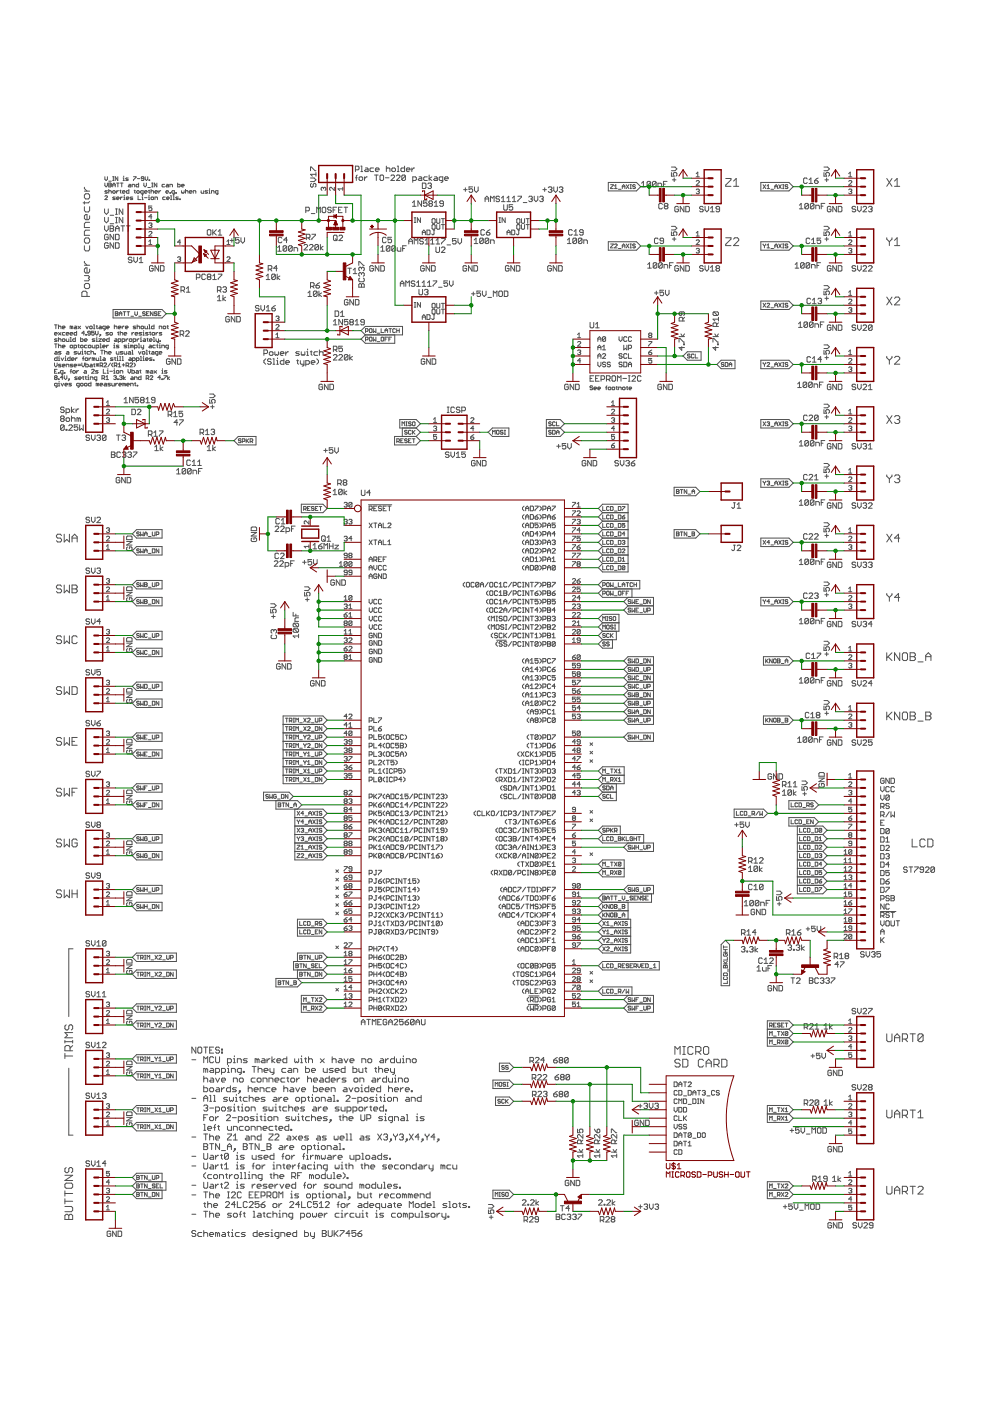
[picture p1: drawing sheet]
<svg xmlns="http://www.w3.org/2000/svg" width="297mm" height="420mm" viewBox="0 0 297 420" stroke-linecap="round" stroke-linejoin="round" font-family="sans-serif">
<g fill="none" stroke="#505050" stroke-width=".3">
<path d="M25.3 58.5l.4-.4h.8l.4 .4v.8l-.4 .4h-.8l-.4-.4zM25.3 56.2v.3l.8 .8M25.3 57.3h1.6M31.4 53v.8l.4 .3 .4-.3v-.8M31.4 54.9v.8l.4 .3 .4-.3v-.8M31.4 58.9l.2-.2 .6 .2-.8 1h.8M32.2 57.2h-.6l-.2 .2 .8 .4-.8 .2M32.6 57.4l.6-.2 .2 .8M32.6 54.9l.8 .2-.2 .9h-.6zM32.6 54.3h.8M32.6 56.8v1.2M32.6 55.5h.6"/>
<path d="M33.8 57.4l.6-.2 .1 .6-.5 .2zM33.8 56v-.7l.4-.4 .3 .4v.7M33.8 54.1h.4M33.8 53h.4M33.8 55.5h.7M34 53v1.1M34.5 59.1h-.5l-.2 .2 .7 .4-.7 .2M34.9 59.5h.8l-.2-.4-.6 .2 .2 .6h.4M34.9 57.2v.8M34.9 54.9h.8M35.3 53v1.1l-.8-1.1v1.1M35.3 54.9v1.1"/>
<path d="M35.5 57.2l-.6 .4M35.9 57.2h.4M36.1 54.9h.8M36.1 57l.2 1M36.1 59.1v.8M36.5 54.9v1.1M36.7 59.1l-.6 .4M36.7 57.6h.8l-.2-.4-.6 .2 .2 .6h.4M36.9 54.1h.4M36.9 53.4h.2v.7M37.1 52.8v.2M37.1 59.9h.4"/>
<path d="M37.1 59.1h.2v.8M37.3 58.5v.2M37.9 59.5h.7l-.2-.4-.5 .2v.4l.5 .2M38.4 53.4h-.5l-.2 .2 .7 .4-.7 .1M38.6 55.3l.6 .2v.5h-.6l-.2-.1 .2-.2h.6M38.6 56.8v1.2h-.5l-.2-.6 .7-.2M39.6 56v-.7h.6l.2 .7M39.8 59.1l-.8 .2 .6 .2 .2 .2-.2 .2h-.6M40 53h.8l-.8 1.1M40.2 57.2h.4M40.4 57l.2 1M41 57.4l.6-.2 .1 .6-.5 .2z"/>
<path d="M41.2 53.6h.7M41.4 58.7v1.2h.7M41.6 54.9v1.1l-.8-.1 .2-.6h.6M42.5 59.9h.4M42.5 59.1h.2v.8M42.7 58.5v.2M42.9 58l-.8-.2 .2-.6h.6v.9l-.4 .2M43.1 53.6l-.7-.2 .1-.4 .6 .2v.8l-.2 .1-.5-.1M43.1 54.9v.8l.4 .3 .4-.3v-.8M43.3 57.6h.8l-.2-.4-.6 .2 .2 .6h.4M43.3 59.3h.8M43.5 53v.8l.4 .3 .4-.3v-.8"/>
<path d="M44.3 56.2h.8M44.5 59.1h.2v.8M44.5 57.2h.4M44.5 59.9h.4M44.7 57l.2 1M44.7 54l.2 .1zM44.7 58.5v.2M45.3 57.4l.5-.2 .2 .8M45.3 56.8v1.2M45.5 59.1l.5 .2-.2 .6-.5-.2zM45.5 54.9h.3M45.5 56h.3"/>
<path d="M45.7 54.9v1.1M46.4 57.6h.8l-.2-.4-.6 .2v.4l.6 .2M46.4 59.9v-.8h.6l.2 .8M47 54.9v1.1l-.8-1.1v1.1M47.6 57.2v.8M48.2 57.2l-.6 .4M49.3 55.3l-.7 .2 .2 .5h.5M49.5 59.1l-.7 .2 .2 .6h.5M49.7 57.6h.8l-.2-.4-.6 .2v.4l.6 .2M49.9 55.3l.6 .2v.5h-.6l-.2-.1 .2-.2h.6M50 59.5h.7l-.2-.4-.5 .2 .1 .6h.4M50.9 56v-.7h.6l.2 .7"/>
<path d="M50.9 57.8l.2 .2zM51.1 59.9h.4M51.1 58.7h.2v1.2M51.9 59.9h.4M51.9 58.7h.2v1.2M52.3 58l-.8-.2 .2-.6h.6v.9l-.4 .2M52.7 57.8l.2 .2zM53.3 54.9v1.1h.5l.2-.5-.7-.2M53.4 59.1l-.7 .2 .6 .2 .1 .2-.1 .2h-.6M53.8 59.7l.2 .2zM54.4 57.2l.2 .8 .6-.2v-.6M54.4 55.7h.8l-.2-.4-.6 .2v.4l.6 .1"/>
<path d="M55.6 57.4l.6-.2 .2 .8M55.6 56.8v1.2M56.8 57.6h.7l-.2-.4-.5 .2v.4l.5 .2M57.9 58v-.8h.6l.2 .8M60.3 57.2l.2 .8h.5v-.8M62.2 57.2h-.6l-.2 .2 .8 .4-.8 .2M62.6 58h.4M62.6 57.2h.2v.8M62.8 56.6v.2M63.4 58v-.8h.6l.2 .8M65.3 58l-.7-.2 .1-.6h.6v.9l-.4 .2M93.1 53.4h1l.6 .5-.6 .6h-1"/>
<path d="M93.1 51.2v-1.1h.2l1.1 1.1h.3M93.3 55l-.2 .3v.5l.2 .3 .6-.3v-.5l.2-.3 .6 .3v.5l-.3 .3M94.7 51.8v1M94.7 52.3h-1.6l.5 .5M97 56.4l.2-.2 .5 .2-.3 .7M97 56.4l-.3-.2-.4 .2 .2 .7M97 56.4v.2M100.2 56.2v.9l-1.2-.9-.2 .2 .2 .7M102.7 56.6h-1.4l.5 .5M102.7 56.2v.9M106.5 53.3h.6M106.5 50.9h.8l.3-.2v-.6l-.3-.3h-.8v1.7"/>
<path d="M107.1 52.5l-.3 .3v1.3M107.6 53.3l.3-.3h.5l.3 .3v.5l-.3 .3h-.5l-.3-.3zM108.2 49.8h.2v1.7M108.2 51.5h.5M109.3 53v1.1M109.5 50.4h.6l.2 .3v.8h-.8l-.2-.3 .2-.3h.8M110.1 53h-.3l-.5 .6M112 50.4h-.8l-.3 .3v.5l.3 .3h.8M112.3 52.5h1M112.5 50.9h1.1l-.3-.5h-.5l-.3 .3v.5l.3 .3h.5M112.8 52.5v1.6M113.9 52.8l.3-.3h.5l.3 .3v1l-.3 .3h-.5l-.3-.3z"/>
<path d="M115.5 53.3h1.1M115.8 50.7l.3-.3h.5l.3 .3v.8M115.8 49.8v1.7M117.2 52.8l.2-.3h.6l.3 .3v.2l-1.1 1.1h1.1M117.4 50.7l.3-.3h.6l.2 .3v.5l-.2 .3h-.6l-.3-.3zM118.8 52.8l.3-.3h.5l.3 .3v.2l-1.1 1.1h1.1M119.1 49.8h.3v1.7M119.1 51.5h.5M121.3 49.8v1.7h-.9l-.2-.3v-.5l.2-.3h.9M121.5 52.8v1l-.2 .3h-.6l-.3-.3M121.5 52.8l-.2-.3h-.6l-.3 .3v1M121.5 52.8l-1.1 1"/>
<path d="M121.8 50.9h1.1l-.3-.5h-.5l-.3 .3v.5l.3 .3h.5M123.4 50.4v1.1M123.7 54.1h.8l.3-.3v-.5l-.3-.3h-.8v1.7M124.2 50.4l-.8 .5M125.6 53h.6l.2 .3v.8h-.8l-.3-.3 .3-.2h.8M126.6 54.9h.8l.3 .3v1.1l-.3 .2h-.8zM128.1 53h-.8l-.3 .3v.5l.3 .3h.8M128.2 55.2l.3-.3h.6l.2 .3-.2 .5M128.6 52.5v1.6M128.8 55.7h.3M129.1 55.7l.2 .3-.2 .5h-.6l-.3-.2M129.4 53l-.8 .6 .8 .5"/>
<path d="M130.3 53h.5l.3 .3v.8h-.8l-.3-.3 .3-.2h.8M132.7 54.1h-.8l-.3-.3v-.5l.3-.3h.8v1.4l-.5 .3M133.3 53.6h1l-.2-.6h-.6l-.2 .3v.5l.2 .3h.6M139 56.9h1M139.5 56.3v1.1M141.7 56h-1.1v.9l.5-.3 .6 .3v.5l-.3 .3h-.5l-.3-.3M142.2 56v1.1l.6 .6 .5-.6v-1.1M145.4 59.7h1.1M149.7 59.1l-.2-.3h-.6l-.2 .3 .2 .6h.6l.2 .2-.2 .6h-.6l-.2-.3M150.3 59.4l.5-.6v1.7M151.9 59.4l.6-.6v1.7M153.6 59.4l.5-.6v1.7"/>
<path d="M155.2 58.8h1.1v.3l-1.1 1.1v.3M158.5 59.1l.2-.3h.6l.3 .3-.3 .6M159 59.7h.3M159.3 59.7l.3 .2-.3 .6h-.6l-.2-.3M160.1 58.8v1.1l.6 .6 .5-.6v-1.1M161.8 59.1l.2-.3h.6l.2 .3-.2 .6M162.3 59.7h.3M162.6 59.7l.2 .2-.2 .6h-.6l-.2-.3M162.7 56.9h1.1M163.3 56.3v1.1M164.3 56.3l.3-.3h.6l.2 .3-.2 .6M164.9 56.9h.3"/>
<path d="M165.2 56.9l.2 .2-.2 .6h-.6l-.3-.3M166 56v1.1l.5 .6 .6-.6v-1.1M167.6 56.3l.3-.3h.5l.3 .3-.3 .6M168.2 56.9h.2M168.4 56.9l.3 .2-.3 .6h-.5l-.3-.3M182.3 54.7h8.5l1.2 1.3-1.2 1.3h-8.5zM183 55.4h.8l-.8 1v.2h.8M184.2 56.6h.8M184.2 55.8l.4-.4v1.2M185.4 56.8h.7M186.5 56.6v-.8l.4-.4 .4 .4v.8M186.5 56h.8"/>
<path d="M187.7 55.4l.8 1.2M188.5 55.4l-.8 1.2M188.9 56.6h.4M188.9 55.4h.4M189.1 55.4v1.2M190.4 55.6l-.2-.2-.5 .2 .1 .4 .6 .2-.2 .4-.5-.2M192.3 56h1.1M192.3 54.9l.5-.5v1.6M195 54.7v1.1l-.2 .2h-.6l-.2-.2M195 54.7l-.2-.3h-.6l-.2 .3v1.1M195 54.7l-1 1.1M196.7 54.7v1.1l-.3 .2h-.5l-.3-.2"/>
<path d="M196.7 54.7l-.3-.3h-.5l-.3 .3v1.1M196.7 54.7l-1.1 1.1M197.2 56v-1.1h.8l.3 .3v.8M198.9 55.2h.5M199.9 54.4h-1v1.6M201.3 51.8v1h.8l-.3-.5 .3-.5h.5l.3 .2v.6l-.3 .2M201.3 50.1h1l.6 .6-.6 .5h-1M201.5 53.9h1.1M202.1 53.4v1.1M208.7 54.4l.2-.2 .7 .2-.9 1.2h.9M208.7 53h.9M208.7 56.9l.7-.2 .2 .2-.2 .5"/>
<path d="M208.7 52.1l.4-.5v1.4M209.1 57.4h.3M209.4 57.4l.2 .2-.2 .5-.7-.2M217.5 53.5h1.6v.4l-1.6 1.6v.4h1.6M219.9 55.9h1.5M219.9 54.3l.8-.8v2.4M228 54.7h8.5l1.2 1.3-1.2 1.3h-8.5zM228.7 55.4l.8 1.2M229.5 55.4l-.8 1.2M229.9 56.6h.8M229.9 55.8l.4-.4v1.2M231.1 56.8h.8"/>
<path d="M232.2 56.6v-.8l.4-.4 .4 .4v.8M232.2 56h.8M233.4 55.4l.8 1.2M234.2 55.4l-.8 1.2M234.6 56.6h.4M234.6 55.4h.4M234.8 55.4v1.2M236.1 55.6l-.2-.2-.5 .2 .2 .4 .5 .2-.2 .4-.5-.2M242 53.7l-.3-.3h-.5l-.3 .3v1l.3 .3h.5l.3-.3M242.5 53.9l.6-.5v1.6M242.5 55h1.1M244.2 54.2h.8l.2 .5-.2 .3h-.6l-.2-.3z"/>
<path d="M245.2 53.4l-1 .8M247 51.8v1h.8l-.3-.5 .3-.5h.5l.3 .2v.6l-.3 .2M247 50.1h1.1l.5 .6-.5 .5h-1.1M247.2 53.9h1.1M247.8 53.4v1.1M254.4 54.4l.2-.2 .7 .2-.9 1.2h.9M254.4 53h.9M254.4 52.1l.4-.5v1.4M254.4 56.9l.7-.2 .2 .2-.2 .5M254.8 57.4h.3M255.1 57.4l.2 .2-.2 .5-.7-.2M265.8 53.5l1.6 2.4"/>
<path d="M267.4 53.5l-1.6 2.4M268.1 55.9h1.6M268.1 54.3l.8-.8v2.4M25.3 62v1.2l.4 .4h.8l.4-.4v-1.2M25.3 71.8l.4-.4h.8l.4 .4v.7l-.4 .4h-.8l-.4-.4zM25.3 73.7v1.2l.4 .3h.8l.4-.3v-1.2M25.3 60.5v.7M25.3 78.4v.4l.8 .7M25.3 79.5h1.6M26.9 64.7v.8l-.4 .4h-.8l-.4-.4v-.8l.4-.4h.4v1.6M26.9 66.7h-1.2l-.4 .4v1.1h1.6M26.9 69h-1.2l-.4 .4v1.2h1.6"/>
<path d="M26.9 60.5l-.4 .3h-1.6M31.3 62.7v1l.6 .6 .5-.6v-1M31.3 65.2v1.1l.6 .5 .5-.5v-1.1M31.3 67.7v1.1l.6 .6 .5-.6v-1.1M32.4 73.1l-.2-.3h-.6l-.3 .3v1.1l.3 .2h.6l.2-.2v-.6h-.5M32.4 70.5l-.2-.2h-.6l-.3 .2v1.1l.3 .3h.6l.2-.3v-.5h-.5M33 67.7h.8l.3 .3-.3 .6 .3 .5-.3 .3h-.8zM33 68.6h.8M33 64.6h1.1M33 67.1h1.1M34.1 70.3v1.6l-1.1-1.6v1.6M34.1 72.8v1.6l-1.1-1.6v1.6"/>
<path d="M34.6 72.8h.9l.2 .3v1.1l-.2 .2h-.9zM34.6 69.4v-1.1l.6-.6 .5 .6v1.1M34.6 70.3h.9l.2 .2v1.1l-.2 .3h-.9zM34.6 68.6h1.1M34.6 64.3h.6M34.6 62.7h.6M34.6 66.8h.6M34.6 65.2h.6M34.9 62.7v1.6M34.9 65.2v1.6M36.3 67.7h1.1M36.8 62.7v1.6l-1.1-1.6v1.6"/>
<path d="M36.8 65.2v1.6l-1.1-1.6v1.6M36.8 67.7v1.7M37.9 67.7h1.1M38.4 67.7v1.7M39.6 77.4l-.3-.3h-.6l-.2 .6 .2 .3h.6l.3 .5-.3 .3h-.6l-.2-.3M40.1 77.1v1.1l.5 .6 .6-.6v-1.1M41.7 77.7l.6-.6v1.7M41.7 78.8h1.1M44.6 69.6l.2-.2 .7 .2-.9 1.2h.9M44.6 72.4l.5-.5v1.4M44.6 67.1l.7-.2 .2 .2-.2 .5M44.6 73.3h.9"/>
<path d="M45.1 67.6h.2M45.3 67.6l.2 .2-.2 .5-.7-.3M45.5 61.8h-.9v.7l.7-.2 .2 .6-.2 .3-.7-.3M45.5 65h-.9l.7-.7v1.4M45.9 79.9l-.3-.2h-.5l-.3 .2v1.1l.3 .3h.5l.3-.3v-.5h-.5M47.5 79.7v1.6l-1-1.6v1.6M48.1 79.7h.8l.3 .2v1.1l-.3 .3h-.8zM53.2 77.3l.7-.3 .2 .3-.2 .4M53.7 77.7h.2M53.9 77.7l.2 .3-.2 .4-.7-.2M54.1 72.6h-.9l.7-.7v1.4M62.1 69.2l.3-.3h.5l.3 .3v1l-.3 .3h-.5l-.3-.3z"/>
<path d="M63.8 68.9v1.6M64 69.7l.9 .8M64.9 68.9l-1.1 1.1M65.4 70.5h1.1M65.4 69.4l.5-.5v1.6M68 77.3l.2-.3 .7 .3-.9 1.1h.9M68 72.4l.5-.5v1.4M68 73.3h.9M68.9 72.1h1.1M69.5 71.6v1M71.7 71.3h-1.1v.8l.5-.3 .6 .3v.5l-.3 .3h-.6l-.2-.3M72.2 71.3v1.1l.5 .5 .6-.5v-1.1"/>
<path d="M83.2 75.3h1.1M83.2 74.3l.6-.6v1.6M84.5 71.4l-.3-.2h-.5l-.3 .2v1.1l.3 .3h.5l.3-.3M85.9 74l-.2-.3h-.6l-.2 .3v1.1M85.9 74v1.1l-.2 .2h-.6l-.2-.2M85.9 74l-1 1.1M86.1 72h-1.1l.9-.8v1.6M87.6 74v1.1l-.3 .2h-.5l-.3-.2M87.6 74l-.3-.3h-.5l-.3 .3v1.1M87.6 74l-1.1 1.1M88.1 75.3v-1h.8l.3 .2v.8M91.1 73.6l.3-.3h.5l.3 .3v.3l-1.1 1.1h1.1"/>
<path d="M91.7 63.2h.8l.2-.2v-.6l-.2-.3h-.8v1.7M91.8 71.3h.8l.3-.2v-.6l-.3-.2h-.8v1.6M92.4 71.3l.5 .6M92.8 73.6l.2-.3h.6l.2 .3v.3l-1 1.1h1M93.3 64.1h1.1M93.5 70.3h1.1v.2l-1.1 1.1v.3M94.9 63.8v-1.7l.6 .6 .5-.6v1.7M95.5 73.6l-.3-.3h-.5l-.3 .3v1.1M95.5 73.6v1.1l-.3 .3h-.5l-.3-.3M95.5 73.6l-1.1 1.1M96 73.3v1.7M96.8 62.1h.6l.2 .3v1.1l-.2 .3h-.6l-.2-.3v-1.1z"/>
<path d="M96.8 73.9l-.8 .5 .8 .6M99.3 62.4l-.3-.3h-.5l-.3 .6 .3 .3h.5l.3 .5-.3 .3h-.5l-.3-.3M99.8 63h.6M100.2 70.5h.6l.2 .3v1.1l-.2 .3h-.6l-.3-.3v-1.1zM100.5 71.6l.5 .6M100.9 62.1h-1.1v1.7M101.5 63h.5M101.6 70.8l.3-.3h.5l.3 .3v.3l-1.1 1.1h1.1M102.6 62.1h-1.1v1.7h1.1M103.1 62.1h1.1M103.7 62.1v1.7M107.5 79.6v-1.1h.3l1.1 1.1h.3"/>
<path d="M111.9 79.9l-.2-.2h-.6l-.3 .2v1.1l.3 .3h.6l.2-.3v-.5h-.5M113.6 79.7v1.6l-1.1-1.6v1.6M114.1 79.7h.8l.3 .2v1.1l-.3 .3h-.8zM114.2 74.3l.5-.6v1.6M114.2 75.3h1M115.7 71.4l-.2-.2h-.6l-.2 .2v1.1l.2 .3h.6l.2-.3M116.9 74l-.3-.3h-.5l-.3 .3v1.1M116.9 74v1.1l-.3 .2h-.5l-.3-.2M116.9 74l-1.1 1.1M117.4 71.2h-1.1v.8l.5-.3 .6 .3v.5l-.3 .3h-.5l-.3-.3M118.5 74v1.1l-.3 .2h-.5l-.3-.2M118.5 74l-.3-.3h-.5l-.3 .3v1.1"/>
<path d="M118.5 74l-1.1 1.1M119.1 74.3v.8l.2 .2h.8v-1M120.7 74.5h.5M121.8 73.7h-1.1v1.6M122.5 73.2v-1.1l.6-.6 .5 .6v1.1M122.5 72.4h1.1M123.6 60.8l.6-.6v1.7M123.6 61.9h1.1M124.2 66.7h.4M124.2 73.2v-1.7l.5 .6 .5-.6v1.7M124.2 65.3h.4M124.4 65.3v1.4"/>
<path d="M126 65.3v1.4l-.9-1.4v1.4M126.3 60.2v1.7l-1-1.7v1.7M126.6 70.4v-.9l.4-.5 .5 .5v.9M126.6 69.7h.9M126.9 71.8l-.3-.3h-.5l-.3 .3 .3 .6h.5l.3 .2-.3 .6h-.5l-.3-.3M127.2 79.9l-.3-.2h-.5l-.3 .2v1.1l.3 .3h.5l.3-.3v-.5h-.6M127.4 72.1l.6-.6v1.7M127.4 73.2h1.1M128 69h.7l.2 .2v1l-.2 .2h-.7zM128 60.2h-1.1v.9l.8-.3 .3 .3v.5l-.3 .3h-.5l-.3-.3M128.8 79.7v1.6l-1.1-1.6v1.6M128.8 61.1l-.3-.3 .3-.6h.5l.3 .3-.3 .6"/>
<path d="M128.8 61.1l-.3 .2 .3 .6h.5l.3-.3-.3-.5M128.8 61.1h.5M129.1 73.2h1.1M129.1 72.1l.5-.6v1.7M129.3 79.7h.9l.3 .2v1.1l-.3 .3h-.9zM129.5 65.8l.2-.2 .7 .2v.9l-.2 .3-.7-.3zM129.7 67.4l.7 .2v.9l-.2 .2-.7-.2v-.9zM129.9 69h.4M130.1 69v1.2l-.2 .2-.5-.2M130.2 61.9h1.1M130.2 60.8l.5-.6v1.7M130.7 74.1v1.3l.2 .3h.6l.2-.3v-1.3"/>
<path d="M130.7 72.1l.6-.6v1.7M130.7 73.2h1.1M130.9 67.4v1.1l.2 .2 .7-.2v-1.1M130.9 65.6v1.1l.2 .3 .7-.3v-1.1M132.3 74.4l.3-.3h.5l.3 .3v.2l-1.1 1.1h1.1M132.3 67.4h.9M132.3 65.6h.9M132.4 71.5h1v.3l-1 1.1v.3M132.8 65.6v1.4M132.8 67.4v1.3M132.9 61.1h-.8l-.3-.3 .3-.6h.5l.3 .3v1.1l-.3 .3h-.5l-.3-.3M134 73.4h1.1"/>
<path d="M136.7 71.5h-1.1v.9l.6-.3 .5 .3v.5l-.3 .3h-.5l-.3-.3M137.3 71.5v1.1l.5 .6 .5-.6v-1.1M139.9 79.9l-.3-.2h-.6l-.2 .2v1.1l.2 .3h.6l.3-.3v-.5h-.6M141.5 79.7v1.6l-1.1-1.6v1.6M142 79.7h.9l.3 .2v1.1l-.3 .3h-.9zM142.1 72l.6-.6v1.6M142.1 73h1.1M144.9 71.7v1.1l-.3 .2h-.6l-.2-.2M144.9 71.7l-.3-.3h-.6l-.2 .3v1.1M144.9 71.7l-1.1 1.1M145.2 69.2l-.3-.3h-.5l-.3 .3v1l.3 .3h.5l.3-.3M145.4 60.5v-1.1l.5-.6 .6 .6v1.1"/>
<path d="M145.8 69.7h.8l.3 .5-.3 .3h-.6l-.2-.3zM146.5 71.7v1.1l-.3 .2h-.5l-.3-.2M146.5 71.7l-.3-.3h-.5l-.3 .3v1.1M146.5 71.7l-1.1 1.1M146.9 68.9l-1.1 .8M147 60.5v-1.7l.6 .6 .5-.6v1.7M147 73v-1h.9l.2 .2v.8M149.6 66.7h.4M149.6 65.3h.4M149.8 65.3v1.4M150.3 60.5h1.1M151 61.4v1.3l.2 .3h.6l.3-.3v-1.3"/>
<path d="M151.4 65.3v1.4l-.9-1.4v1.4M151.9 60.5h1.1M152 69.7h.9M152 70.4v-.9l.4-.5 .5 .5v.9M152.6 79.9l-.3-.2h-.6l-.2 .2v1.1l.2 .3h.6l.3-.3v-.5h-.6M153.4 69h.7l.2 .2v1l-.2 .2h-.7zM153.6 60.5h1M153.7 61.4h-1.1v.8l.6-.3 .5 .3v.5l-.3 .3h-.5l-.3-.3M154.2 79.7v1.6l-1.1-1.6v1.6M154.7 79.7h.9l.2 .2v1.1l-.2 .3h-.9zM154.9 65.8l.2-.2 .7 .2v.9l-.2 .3-.7-.3zM154.9 67.6l.2-.2 .7 .2v.9l-.2 .2-.7-.2z"/>
<path d="M155.3 69h.4M155.5 69v1.2l-.2 .2-.5-.2M156.3 65.6v1.1l.2 .3 .7-.3v-1.1M156.3 67.4v1.1l.2 .2 .7-.2v-1.1M156.8 60.7h1.1M157.7 67.4h.9M157.7 65.6h.9M158.2 65.6v1.4M158.2 67.4v1.3M165.3 79.9l-.3-.2h-.6l-.2 .2v1.1l.2 .3h.6l.3-.3v-.5h-.6M166.9 79.7v1.6l-1.1-1.6v1.6M167.4 79.7h.9l.2 .2v1.1l-.2 .3h-.9z"/>
<path d="M170.1 73h1.1M170.1 72l.5-.6v1.6M171.5 69.2l-.2-.3h-.6l-.3 .3v1l.3 .3h.6l.2-.3M172.1 70.5h1.1M172.1 69.4l.5-.5v1.6M172.8 71.7v1.1l-.3 .2h-.5l-.3-.2M172.8 71.7l-.3-.3h-.5l-.3 .3v1.1M172.8 71.7l-1.1 1.1M174.4 71.7v1.1l-.2 .2h-.6l-.2-.2M174.4 71.7l-.2-.3h-.6l-.2 .3v1.1M174.4 71.7l-1 1.1M174.8 69.7h-.8l-.3-.3 .3-.5h.5l.3 .3v1l-.3 .3h-.5l-.3-.3"/>
<path d="M175 73v-1h.8l.3 .2v.8M182.3 72.5h8.5l1.2 1.3-1.2 1.2h-8.5zM183 73.2h.8l-.8 .9v.2h.8M184.2 73.4l.2-.2 .6 .2-.8 .9h.8M185.4 74.5h.7M186.5 74.3v-.7l.4-.4 .4 .4v.7M186.5 73.8h.8M187.7 73.2l.8 1.1M188.5 73.2l-.8 1.1M188.9 73.2h.4M188.9 74.3h.4M189.1 73.2v1.1"/>
<path d="M190.4 73.4l-.2-.2-.5 .2 .1 .4 .6 .2-.2 .3-.5-.2M194.1 79.3l.6-.5v1.6M196.9 79.1v1l-.3 .3h-.6l-.2-.3M196.9 79.1l-.3-.3h-.6l-.2 .3v1M196.9 79.1l-1.1 1M197.3 71.7l-.3-.3h-.6l-.2 .3v1.1l.2 .2h.6l.3-.2M198.5 79.1v1l-.3 .3h-.5l-.3-.3M198.5 79.1l-.3-.3h-.5l-.3 .3v1M198.5 79.1l-1.1 1M198.6 61.3l-.3-.3h-.6l-.2 .3v1.1l.2 .2h.6l.3-.2M198.9 72.2h-.8l-.3-.2 .3-.6h.5l.3 .3v1.1l-.3 .2h-.5l-.3-.2M199.4 61.8l-.3 .3 .3 .5h.5l.3-.2-.3-.6"/>
<path d="M199.4 61.8l-.3-.2 .3-.6h.5l.3 .3-.3 .5M199.4 61.8h.5M200.7 79.6h.5M201.3 69.5v1.1h.8l-.3-.8 .3-.3h.5l.3 .3v.5l-.3 .3M201.3 67.9h1l.6 .5-.6 .6h-1M201.5 71.7h1.1M201.8 78.8h-1.1v1.6M202.1 71.2v1M203.3 62.2l-.2-.3h-.6l-.2 .3v1l.2 .3h.6l.2-.3v-.5h-.5M203.3 79.9l-.2-.2h-.6l-.2 .2v1.1l.2 .3h.6l.2-.3v-.5h-.5M205 61.9v1.6l-1.1-1.6v1.6M205 79.7v1.6l-1.1-1.6v1.6"/>
<path d="M205.5 61.9h.9l.2 .3v1l-.2 .3h-.9zM205.5 79.7h.9l.2 .2v1.1l-.2 .3h-.9zM208.7 72.2l.2-.3 .7 .3-.9 1.1h.9M208.7 74.7l.7-.2 .2 .2-.2 .5M208.7 69.9l.4-.5v1.4M208.7 70.8h.9M209.1 75.2h.3M209.4 75.2l.2 .2-.2 .5-.7-.3M210.8 62.2l-.3-.3h-.5l-.3 .5 .3 .3h.5l.3 .5-.3 .3h-.5l-.3-.3M210.8 79.9l-.3-.2h-.5l-.3 .5 .3 .3h.5l.3 .5-.3 .3h-.5l-.3-.3M211.3 61.9v1.1l.6 .5 .5-.5v-1.1M211.3 79.7v1.1l.6 .5 .5-.5v-1.1"/>
<path d="M213 63.5h1.1M213 62.4l.5-.5v1.6M215.7 62.7h-.8l-.3-.3 .3-.5h.5l.3 .3v1l-.3 .3h-.5l-.3-.3M217.5 71.3h1.6v.4l-1.6 1.6v.4h1.6M219.9 71.7l.4-.4h.7l.4 .4v.4l-1.5 1.6h1.5M228 72.5h8.5l1.2 1.3-1.2 1.2h-8.5zM228.7 73.2l.4 .6M229.1 73.8v.5M229.5 73.2l-.4 .6M229.9 73.6l.4-.4v1.1M229.9 74.3h.8M231.1 74.5h.8"/>
<path d="M232.2 73.8h.8M232.2 74.3v-.7l.4-.4 .4 .4v.7M233.4 73.2l.8 1.1M234.2 73.2l-.8 1.1M234.6 73.2h.4M234.6 74.3h.4M234.8 73.2v1.1M236.1 73.4l-.2-.2-.5 .2 .2 .4 .5 .2-.2 .3-.5-.2M238.3 79.3l.6-.5v1.6M239.6 62.6h1.1M239.6 61.6l.5-.6v1.6M241 79.1v1l-.2 .3h-.6l-.2-.3"/>
<path d="M241 79.1l-.2-.3h-.6l-.2 .3v1M241 79.1l-1 1M242.3 61.3v1.1l-.2 .2h-.6l-.3-.2M242.3 61.3l-.2-.3h-.6l-.3 .3v1.1M242.3 61.3l-1.1 1.1M242.7 79.1v1l-.3 .3h-.5l-.3-.3M242.7 79.1l-.3-.3h-.5l-.3 .3v1M242.7 79.1l-1.1 1M242.7 71.7l-.3-.3h-.5l-.3 .3v1.1l.3 .2h.5l.3-.2M243.3 73h1M243.3 72l.5-.6v1.6M244 61.3v1.1l-.3 .2h-.6l-.2-.2"/>
<path d="M244 61.3l-.3-.3h-.6l-.2 .3v1.1M244 61.3l-1.1 1.1M244.5 62.6v-1h.8l.3 .2v.8M244.9 79.6h.5M246 78.8h-1.1v1.6M246 71.4h-1.1v.8l.5-.2 .6 .2v.6l-.3 .2h-.5l-.3-.2M246.1 61.8h.6M247 69.5v1.1h.8l-.3-.8 .3-.3h.5l.3 .3v.5l-.3 .3M247 67.9h1.1l.5 .5-.5 .6h-1.1M247.2 61h-1.1v1.6M247.2 71.7h1.1M247.8 71.2v1"/>
<path d="M249.1 62.2l-.3-.3h-.5l-.3 .3v1l.3 .3h.5l.3-.3v-.5h-.6M249.1 79.9l-.3-.2h-.5l-.3 .2v1.1l.3 .3h.5l.3-.3v-.5h-.6M250.7 61.9v1.6l-1.1-1.6v1.6M250.7 79.7v1.6l-1.1-1.6v1.6M251.2 61.9h.9l.2 .3v1l-.2 .3h-.9zM251.2 79.7h.9l.2 .2v1.1l-.2 .3h-.9zM254.4 72.2l.2-.3 .7 .3-.9 1.1h.9M254.4 74.7l.7-.2 .2 .2-.2 .5M254.4 69.9l.4-.5v1.4M254.4 70.8h.9M254.8 75.2h.3M255.1 75.2l.2 .2-.2 .5-.7-.3"/>
<path d="M256.5 62.2l-.3-.3h-.5l-.3 .5 .3 .3h.5l.3 .5-.3 .3h-.5l-.3-.3M256.5 79.9l-.3-.2h-.5l-.3 .5 .3 .3h.5l.3 .5-.3 .3h-.5l-.3-.3M257 79.7v1.1l.6 .5 .5-.5v-1.1M257 61.9v1.1l.6 .5 .5-.5v-1.1M258.7 62.2l.3-.3h.5l.3 .3v.2l-1.1 1.1h1.1M258.7 79.9l.3-.2h.5l.3 .2v.3l-1.1 1.1h1.1M260.3 79.9l.3-.2h.5l.3 .2v.3l-1.1 1.1h1.1M260.3 62.2l.3-.3h.5l.3 .3-.3 .5M260.9 62.7h.2M261.1 62.7l.3 .3-.3 .5h-.5l-.3-.3M265.8 71.3v.4l.8 .8M266.6 72.5v1.2"/>
<path d="M267.4 71.3v.4l-.8 .8M268.1 73.7h1.6M268.1 72.1l.8-.8v2.4M16.3 97.4h.8M16.7 97.4v1.2M17.5 97.4v1.2M17.5 98l.6-.2 .2 .8M17.5 99.7l.8 .8M18.3 99.7l-.8 .8M18.7 98.2h.8l-.2-.4-.6 .2v.4l.6 .2M19.5 99.7l-.8 .2 .2 .6h.6M21.4 98v.6"/>
<path d="M21.4 98l-.4-.2v.8M21.4 98l.2-.2 .2 .2v.6M22.4 97.8l.6 .2v.6h-.6l-.2-.2 .2-.2h.6M23 99.3v1.2h-.6l-.2-.6 .8-.2M23.4 97.8l.8 .8M24.2 97.8l-.8 .8M25.3 85.4l.4-.4h.8l.4 .4v.8l-.4 .4h-.8l-.4-.4zM25.3 82.7h1.2l.4 .4-.4 .3 .4 .4-.4 .4h-1.2M25.3 99.9h-.8l.6-.6v1.2M25.7 97.8l.4 .8 .4-.8M26.1 88.9v-1.2l-.4-.4h-.8l-.4 .4v1.2h2.4M26.9 80.7v.8l-.4 .4h-.8l-.4-.4v-.8l.4-.4h.4v1.6"/>
<path d="M26.9 98l.6-.2 .1 .6-.5 .2zM27.1 99.9h-.6l-.2-.2 .2-.4 .6 .2v.8l-.2 .2-.6-.2M28 97.4h.2v1.2M28 98.6h.4M28.2 99.3h-.7v.6l.4-.2 .3 .2-.2 .6-.5-.2M28.6 99.3v.8l.4 .4 .4-.4v-.8M28.8 97.8h.4M29 97.6v.8l.2 .2M29.8 97.8l.6 .2v.6h-.6l-.2-.2 .2-.2h.6M31.5 98.6l-.7-.2 .2-.6h.5v1l-.3 .2M31.9 98.2h.8l-.2-.4-.6 .2 .2 .6h.4M32.5 99.7l-.8 .2 .8 .4-.8 .2"/>
<path d="M32.9 99.9l.6-.2 .2 .6-.6 .2zM33.9 92.8h14.7l1.2 1.3-1.2 1.3h-14.7zM34.3 98l.6-.2 .2 .8M34.3 97.4v1.2M34.6 93.5l.7 .2-.1 .4 .1 .4-.1 .2h-.6zM34.6 94.1h.6M35.2 99.7h.4M35.5 98.2h.7l-.2-.4-.5 .2v.4l.5 .2M35.5 99.5v.8l.1 .2M35.8 94.7v-.8l.3-.4 .4 .4v.8M35.8 94.1h.7M36 99.9l.6-.2 .2 .8"/>
<path d="M36 99.3v1.2M36.6 97.8v.8M36.9 93.5h.8M37.2 97.8l-.6 .4M37.3 93.5v1.2M37.6 98.2h.8l-.2-.4-.6 .2 .2 .6h.4M38.1 93.5h.8M38.5 93.5v1.2M39.2 94.8h.8M39.5 99.7v.8M40.1 99.7l-.6 .4M40.4 93.5v.8l.4 .4 .4-.4v-.8"/>
<path d="M40.7 97.8l-.8 .2 .8 .4-.8 .2M41.1 98l.6-.2 .2 .8M41.1 97.4v1.2M41.6 94.8h.8M42.3 98l.5-.2 .3 .6-.6 .2zM42.5 99.7l-.8 .2 .8 .4-.8 .2M42.8 99.7h.3v.8M43.1 99.1v.2M43.4 97.8l.2 .8h.6v-.8M43.5 93.7l-.2-.2-.5 .2 .1 .4 .6 .2-.2 .4-.5-.2M43.9 94.1h.4M44.4 99.7l-.8 .2 .8 .4-.8 .2"/>
<path d="M44.6 97.4h.2v1.2M44.6 98.6h.4M44.7 93.5h-.8v1.2h.8M44.8 99.7h.4M45 99.5v.8l.2 .2M45.6 99.9l.6-.2 .2 .6-.6 .2zM45.9 93.5v1.2l-.8-1.2v1.2M46.2 97.4v1.2h-.6l-.2-.6 .8-.2M46.8 99.7v.8M47 93.7l-.2-.2-.5 .2 .2 .4 .5 .2-.2 .4-.5-.2M47.3 99.7l-.5 .4M47.4 94.1h.4"/>
<path d="M47.7 98.6v-.8l.8 .2v.6M48.2 93.5h-.8v1.2h.8M48.5 99.7l-.8 .2 .8 .4-.8 .2M48.9 98l.6-.2 .2 .6-.6 .2zM50.1 97.8h.4M50.2 97.6v.8l.3 .2M54.3 87.1h.8l.2-.3v-.5l-.2-.3h-.8v1.6M54.8 87.1l.5 .5M55.6 99.5l.3-.3h.5l.3 .3v.2l-1.1 1.1h1.1M55.9 87.6h1.1M55.9 86.6l.5-.6v1.6M58.9 83.3h.8l.2-.3v-.5l-.2-.3h-.8v1.6"/>
<path d="M61.6 82.5l-.3-.3h-.5l-.3 .3v1.1l.3 .2h.5l.3-.2M62.4 83l-.3-.2 .3-.6h.5l.3 .3-.3 .5M62.4 83l-.3 .3 .3 .5h.5l.3-.2-.3-.6M62.4 83h.5M63.8 82.8l.5-.6v1.6M63.8 83.8h1.1M65.2 87.1h.8l.3-.3v-.5l-.3-.3h-.8v1.6M65.2 89.1l.5-.5v1.6M65.2 90.2h1.1M65.4 82.2h1.1v.3l-1.1 1.1v.2M65.7 87.1l.6 .5M66.8 86.3l.3-.3h.5l.3 .3-.3 .5"/>
<path d="M66.8 88.6v1.6M67.3 86.8h.3M67.6 86.8l.3 .3-.3 .5h-.5l-.3-.2M67.6 89.1l-.8 .5 .8 .6M68.7 95.2l-.2-.3h-.6l-.2 .3v1.1l.2 .2h.6l.2-.2v-.6h-.5M70.4 94.9v1.6l-1.1-1.6v1.6M71 94.9h.8l.2 .3v1.1l-.2 .2h-.8zM77.6 91.9l-.2-.3h-.6l-.2 .3 .2 .5h.6l.2 .3-.2 .5h-.6l-.2-.2M78.2 91.6v1.1l.5 .5 .6-.5v-1.1M79.8 82.8l.5-.6v1.6M79.8 83.8h1.1M79.8 92.2l.6-.6v1.6"/>
<path d="M79.8 93.2h1.1M80.4 80.7h.8l.3-.2v-.6l-.3-.2h-.8v1.6M80.9 80.7l.6 .6M81.5 92.4h.8l.2 .6-.2 .2h-.6l-.2-.2zM82.5 82.5l-.2-.3h-.6l-.3 .3v1.1M82.5 82.5v1.1l-.2 .2h-.6l-.3-.2M82.5 82.5l-1.1 1.1M82.5 91.6l-1 .8M82.7 97.6l.2-.3 .7 .3-.9 1.1h.9M82.7 95l.7-.2 .2 .2-.2 .5M83.1 82.2v1.6M83.1 80.5h-1.1l.8-.8v1.6"/>
<path d="M83.2 95.5h.2M83.4 95.5l.2 .2-.2 .5-.7-.2M83.9 82.8l-.8 .5 .8 .5M92.3 87.8l.6-.5v1.6M92.3 88.9h1.1M93.1 85.9h.8l.2-.3v-.6l-.2-.2h-.8v1.6M93.6 85.9l.5 .5M94.7 85.6h.8l.3 .5-.3 .3h-.5l-.3-.3zM95 87.6l-.2-.3h-.6l-.3 .3v1M95 87.6v1l-.2 .3h-.6l-.3-.3M95 87.6l-1.1 1M95.6 87.3v1.6"/>
<path d="M95.8 84.8l-1.1 .8M96.4 87.8l-.8 .6 .8 .5M99.9 97.4h1.1M99.9 96.4l.6-.6v1.6M100.4 93.3h.8l.3 .2v1.1l-.3 .3h-.8zM102.1 93.8l.5-.5v1.6M102.1 94.9h1.1M102.7 95.8v1.6l-1.1-1.6v1.6M104.2 80.4h1.1M104.3 95.8h-1.1v.8l.5-.2 .6 .2v.6l-.3 .2h-.5l-.3-.2M104.3 90.1l-.3-.3h-.5l-.3 .3v1.1l.3 .3h.5l.3-.3v-.5h-.5M104.8 80.4v1.7"/>
<path d="M105.1 96.6l-.3 .3 .3 .5h.5l.3-.2-.3-.6M105.1 96.6l-.3-.2 .3-.6h.5l.3 .3-.3 .5M105.1 96.6h.5M105.9 81l.5-.6v1.7M105.9 82.1h1.1M105.9 89.8v1.7l-1-1.7v1.7M106.5 97.4h1.1M106.5 96.4l.5-.6v1.6M106.5 89.8h.8l.3 .3v1.1l-.3 .3h-.8zM107.8 83.4l-.3 .3v.5l.3 .3h1.1l.3-.3v-.5l-.3-.3M107.8 85l.6 .3 .5-.3 .3 .3v.8h-1.7v-.8zM108.2 99.2l1.3-1.3h11.1v2.5h-11.1z"/>
<path d="M108.4 80.4l-.3-.3-.6 .3v.5l.3 .3M108.4 82l-.3-.2-.6 .2v.6l.3 .2M108.4 80.4l.2-.3 .6 .3v.5l-.3 .3M108.4 82l.2-.2 .6 .2v.6l-.3 .2M108.4 80.4v.3M108.4 82v.3M108.4 85.3v.8M109.2 96.6h-.8l-.3-.2 .3-.6h.5l.3 .3v1.1l-.3 .2h-.5l-.3-.2M109.6 99.4h.5l.2-.3-.2-.5h-.5v1.1M110.7 98.8l.2-.2 .6 .2v.7l-.2 .2-.6-.2zM111.9 98.6v1.1l.4-.3 .4 .3v-1.1M113.1 99.9h.7"/>
<path d="M114.2 98.6v1.1h.8M115.4 99.7v-.7l.4-.4 .4 .4v.7M115.4 99.1h.8M116.6 98.6h.7M117 98.6v1.1M118.5 98.8l-.2-.2-.6 .2v.7l.2 .2 .6-.2M118.9 99.1h.8M118.9 98.6v1.1M119.7 98.6v1.1M120 85.1h1.1M120 85.9v-1.1l.5-.6 .6 .6v1.1M121.6 85.9v-1.7l.6 .6 .5-.6v1.7"/>
<path d="M124.2 92.1h.4M124.2 90.7h.4M124.4 84.5l-.3-.3h-.6l-.2 .3 .2 .6h.6l.3 .2-.3 .6h-.6l-.2-.3M124.4 90.7v1.4M124.9 85.9h1.1M124.9 84.8l.5-.6v1.7M125.6 86.8v1.3l.3 .3h.5l.3-.3v-1.3M126 90.7v1.4l-.9-1.4v1.4M126.5 85.9h1.1M126.5 84.8l.6-.6v1.7M126.6 95.8v-.9l.4-.5 .5 .5v.9M126.6 95.1h.9"/>
<path d="M127.2 87.1l.3-.3h.5l.3 .3-.3 .5M127.8 87.6h.2M128 94.4h.7l.2 .2v1l-.2 .2h-.7zM128 87.6l.3 .3-.3 .5h-.5l-.3-.3M128.2 85.9h1.1M128.2 84.8l.5-.6v1.7M129.5 91.2l.2-.2 .7 .2v.9l-.2 .3-.7-.3zM129.7 92.7h.5l.2 .3v.9l-.2 .2-.7-.2v-.9zM129.8 84.2h1.1v.3l-1.1 1.1v.3M129.9 94.4h.4M130.1 94.4v1.2l-.2 .2-.5-.2M130.9 92.7v1.2l.2 .2 .7-.2v-1.2"/>
<path d="M130.9 91v1.1l.2 .3 .7-.3v-1.1M131.4 86.1h1.1M132.3 92.7h.9M132.3 91h.9M132.8 91v1.4M132.8 92.7v1.4M134.2 84.2h-1.1v.9l.5-.3 .6 .3v.5l-.3 .3h-.6l-.2-.3M134.7 84.2v1.1l.6 .6 .5-.6v-1.1M141.3 88.1h1.1M141.9 87.6v1M144 87.3h-1v.8l.5-.3 .5 .3v.5l-.2 .3h-.6l-.2-.3M144.6 87.3v1.1l.5 .5 .6-.5v-1.1"/>
<path d="M146.2 89.2h1.1M147.9 88.9v-1.6l.5 .5 .5-.5v1.6M149.8 87.3h.5l.3 .3v1l-.3 .3h-.5l-.3-.3v-1zM151.2 87.3h.8l.2 .3v1l-.2 .3h-.8zM176.9 96.7v1.3l.2 .3h.6l.3-.3v-1.3M178.5 98.3h1.1M178.5 97.2l.5-.5v1.6M194.1 80.4h1.1M196.2 87.9h1.1M196.7 87.3v1.1M198.9 87h-1.1v.9l.6-.3 .5 .3v.5l-.3 .3h-.5l-.3-.3M199.1 80.4v-1.1h.8l.2 .3v.8"/>
<path d="M199.5 87v1.1l.5 .6 .5-.6v-1.1M204.4 93.5v.8l-.3 .3-.5-.3v-.5l.2-.3h1.1l.3 .3v.5l-.3 .3M204.7 96.3v-.9l-.3-.2h-.6l-.2 .2v.9h1.6M205.2 95.2l-.5 .5M213 81.3h1.1M213 80.2l.5-.5v1.6M214 93.5h1.1l.2 .3v.5l-.2 .3M214 93.5l-.3 .3v.5l.3 .3h1.1M214 93.5l1.1 1.1M214.8 97.9v-.8l-.3-.3h-.5l-.3 .3v.8h1.6M214.9 80.5l-.3-.3 .3-.5h.5l.3 .2-.3 .6M214.9 80.5l-.3 .3 .3 .5h.5l.3-.3-.3-.5"/>
<path d="M214.9 80.5h.5M215.3 95.2v1.1M215.3 96.8l-.5 .5M215.3 95.7h-1.6l.6 .6M228 90.3h8.5l1.2 1.2-1.2 1.3h-8.5zM228.7 91l.8 1.1M229.5 91l-.8 1.1M229.9 91.1l.2-.1 .6 .1-.8 1h.8M231.1 92.3h.8M232.2 92.1v-.8l.4-.3 .4 .3v.8M232.2 91.5h.8M233.4 91l.8 1.1"/>
<path d="M234.2 91l-.8 1.1M234.6 92.1h.4M234.6 91h.4M234.8 91v1.1M236.1 91.1l-.2-.1-.5 .1 .2 .4 .5 .2-.2 .4-.5-.2M238.3 80.4h1.1M239.4 97.1l.5-.5v1.6M239.4 98.2h1M242.1 96.8l-.3-.2h-.5l-.3 .2v1.1M242.1 96.8v1.1l-.3 .3h-.5l-.3-.3M242.1 96.8l-1.1 1.1M243 89.7l-.3-.2h-.5l-.3 .2v1.1l.3 .3h.5l.3-.3"/>
<path d="M243.2 80.4v-1.1h.9l.2 .3v.8M243.5 90l.6-.5v1.6M243.5 91.1h1.1M243.7 96.8v1.1l-.3 .3h-.5l-.3-.3M243.7 96.8l-.3-.2h-.5l-.3 .2v1.1M243.7 96.8l-1.1 1.1M244.3 98.2v-1.1h.8l.2 .3v.8M245.2 89.7l.2-.2h.6l.3 .2-.3 .6M245.7 90.3h.3M245.9 97.4h.5M246 90.3l.3 .2-.3 .6h-.6l-.2-.3M247 87.3v1.1h.8l-.3-.6 .3-.5h.5l.3 .3v.5l-.3 .3"/>
<path d="M247 96.6h-1.1v1.6M247 85.7h1.1l.5 .5-.5 .5h-1.1M247.2 89.5h1.1M247.8 88.9v1.1M249.1 97.7l-.3-.2h-.5l-.3 .2v1.1l.3 .3h.5l.3-.3v-.5h-.6M250.7 97.5v1.6l-1.1-1.6v1.6M251.2 97.5h.9l.2 .2v1.1l-.2 .3h-.9zM254.4 87.7l.4-.5v1.4M254.4 90l.2-.3 .7 .3-.9 1.1h.9M254.4 92.5l.7-.2 .2 .2-.2 .5M254.4 88.6h.9M254.8 93h.3"/>
<path d="M255.1 93l.2 .2-.2 .5-.7-.3M256.5 97.7l-.3-.2h-.5l-.3 .5 .3 .3h.5l.3 .5-.3 .3h-.5l-.3-.3M257 97.5v1l.6 .6 .5-.6v-1M258.7 97.7l.3-.2h.5l.3 .2v.3l-1.1 1.1h1.1M261.4 97.7l-.3-.2h-.5l-.3 .2v1.1M261.4 97.7v1.1l-.3 .3h-.5l-.3-.3M261.4 97.7l-1.1 1.1M265.8 89.1l1.6 2.3M267.4 89.1l-1.6 2.3M268.1 89.5l.4-.4h.8l.4 .4v.4l-1.6 1.5h1.6M16.3 100.1h.8l-.2-.4-.6 .2v.4l.6 .2M16.3 108.9v.7l.4 .4 .4-.4v-.7"/>
<path d="M16.3 103.1h.8M16.3 111.3h.4M16.6 113.2l-.3-.1 .3-.4 .5 .2-.2 .3M16.6 113.2l-.3 .3 .3 .3 .5-.2-.2-.4M16.6 105.4l.5 .2v.6h-.5l-.3-.2 .3-.2h.5M16.6 113.2h.3M16.7 103.1v1.2M17.1 107v1.1l-.8-.2 .3-.6h.5M17.1 110.8h-.8v1.1h.8M17.1 115.7h-.5l-.3-.6 .8-.1v.9l-.4 .2M17.1 101.6l-.8 .2 .8 .4-.8 .2M17.5 101.2v1.2"/>
<path d="M17.5 103.1v1.2M17.5 111.7l.2 .2zM17.5 113.6l.2 .2zM17.5 101.8l.6-.2 .2 .8M17.5 103.7l.6-.2 .2 .8M17.5 108.1h.4M17.5 107.3h.2v.8M17.5 115h.2v.7M17.5 115.7h.4M17.7 106.8v.2M17.7 114.4v.2M18.3 105.4l-.8 .2 .8 .4-.8 .2"/>
<path d="M18.3 107.3l.4 .8 .4-.8M18.3 109.2l-.8 .2 .8 .4-.8 .2M18.3 115l.4 .7 .4-.7M18.7 103.9h.8l-.2-.4-.6 .2v.4l.6 .2M18.7 109.6h.8l-.2-.4-.6 .2v.4l.6 .2M18.9 111.9l-.8-.2 .2-.6h.6v1l-.4 .2M18.9 101.6l.6 .2-.2 .6-.6-.2zM18.9 113.2h-.8l.6-.5v1.1M19.3 111.7l.2 .2zM19.3 112.7v.8l.4 .3 .3-.3v-.8M19.5 115.4h.8l-.3-.4-.5 .1v.4l.5 .2M19.5 108.1h.4"/>
<path d="M19.5 107.3h.2v.8M19.7 106.8v.2M19.9 100.1h.7l-.2-.4-.5 .2 .1 .6h.4M19.9 101.6l.1 .8h.6v-.8M19.9 110v-.8l.7 .2v.6M20 105.4l.6 .2v.6h-.6l-.1-.2 .1-.2h.6M20.6 113.6l.2 .2zM20.8 113.8l-.4 .4M21 100.1h.8l-.2-.4-.6 .2v.4l.6 .2M21 103.7l.6-.2 .2 .6-.6 .2zM21 107v1.1h-.6l-.1-.6 .7-.2M21 102.4h.4"/>
<path d="M21 101.2h.2v1.2M21 111.3h.4M21.4 107.7h.8l-.2-.4-.6 .2v.4l.6 .2M21.4 110.8l-.2 .2v.9M21.4 115l-.8 .1 .8 .4-.8 .2M21.8 109.2l-.8 .2 .8 .4-.8 .2M22 111.1l.6 .2-.2 .6-.6-.2zM22.2 104.3l.8-.2-.2-.6h-.6v1.2M22.2 109.6h.8l-.2-.4-.6 .2v.4l.6 .2M22.6 101.2v1.2h-.6l-.2-.6 .8-.2M22.6 107.3v.8M23 111.1v.8"/>
<path d="M23 105.4l-.8 .2 .8 .4-.8 .2M23.2 107.3l-.6 .4M23.2 113.1l-.8 .1 .8 .4-.8 .2M23.4 105.4l.2 .8 .6-.2v-.6M23.4 103.5h.3M23.4 109.6h.8M23.4 109.2h.8M23.6 103.3v.8l.1 .2M23.6 113.5h.7l-.1-.4-.6 .1 .1 .6h.5M23.6 111.1l-.6 .4M23.7 115.7h-.5l-.2-.6 .7-.1v.9l-.3 .2M24.2 101.2v1.2h.5l.2-.6-.7-.2"/>
<path d="M24.3 103.5l.6 .2-.2 .6-.5-.2zM24.3 115l.6 .1-.2 .6-.5-.2zM24.5 108.9v.7l.4 .4 .4-.4v-.7M24.5 105.4h.2v.8M24.5 106.2h.4M24.7 104.9v.2M24.7 107.5h.4M24.7 113.1h.4M24.9 112.9v.7l.2 .2M25.1 107l-.2 .1v1M25.3 102h.8l-.2-.4-.6 .2 .2 .6h.4M25.3 115.1l.6-.1 .2 .5-.6 .2z"/>
<path d="M25.3 111.1l.6 .2v.6h-.6l-.2-.2 .2-.2h.6M25.3 105.4h.4M25.5 107.5l.6-.2 .2 .6-.6 .2zM25.5 105.2v.8l.2 .2M25.5 113.1h.4M25.7 100.3l.2 .2zM25.7 108.9v1.1h.6l.2-.6-.8-.2M25.7 112.9v.7l.2 .2M26.1 103.5l-.8 .2 .2 .6h.6M26.3 113.1h.2v.7M26.3 113.8h.4M26.5 112.5v.2"/>
<path d="M26.7 103.5l.6 .2-.2 .6-.6-.2zM26.7 107.3v.8M26.9 105.4l-.8 .2 .2 .6h.6M27.1 109.2l.5 .2v.6h-.5l-.2-.2 .2-.2h.5M27.1 113.8v-.7l.8 .1v.6M27.3 114.6v1.1h-.6l-.2-.6 .8-.1M27.3 105.1v1.1M27.3 105.6l.6-.2 .1 .8M27.3 107.3l-.6 .4M27.5 111l.1-.2 .6 .2-.7 .9h.7M27.6 103.5v.6l.3 .2h.5v-.8M28 107.5l-.4-.2v.8"/>
<path d="M28 107.5l.2-.2 .2 .2v.6M28 107.5v.6M28 109.2h.4M28.2 109.1v.7l.2 .2M28.4 106l.2 .2zM28.4 101.6l-.8 .2 .8 .4-.8 .2M28.8 101.6h.2v.8M28.8 102.4h.4M28.8 104.3l.8-.2-.2-.6h-.6v1.2M28.8 107.3l.2 .8h.6v-.8M28.8 109.1l.8 .7M28.8 109.4h.8"/>
<path d="M29 113.8l-.8-.2 .2-.5h.6v.9l-.4 .2M29 101v.2M29.2 115.1l.2-.1 .2 .1v.6M29.2 115.1l-.4-.1v.7M29.2 109.1v.7M29.2 115.1v.6M29.4 111.1l-.8 .2 .8 .4-.8 .2M29.6 101.6h.8l-.8 .8h.8M29.6 109.1l-.8 .7M30 109.6h.6l.2-.5-.8-.2v1.1M30 115.4h.8l-.2-.4-.6 .1v.4l.6 .2M30 100.3l.2 .2z"/>
<path d="M30 103.1h.2v1.2M30 107h.2v1.1M30 104.3h.4M30 108.1h.4M30.2 100.5l-.4 .4M30.2 105.1h.8M30.4 109.6l.4 .4M30.6 113.5h.6l.1-.3-.1-.5h-.6v1.1M30.6 105.1v1.1M30.8 102h.7l-.2-.4-.5 .2v.4l.5 .2M30.8 103.9h.7l-.2-.4-.5 .2v.4l.5 .2M31 107.3l.5 .2v.6h-.5l-.2-.2 .2-.2h.5"/>
<path d="M31 113.5l.3 .3M31 110.8v1.1h.7M31.2 109.1l.1-.2 .6 .2-.7 .9h.7M31.3 105.1v1.1M31.3 115l.6 .1v.6h-.6l-.1-.2 .1-.1h.6M31.3 105.6l.6-.2 .2 .8M31.7 113.1l.4-.4v1.1M31.7 113.8h.8M31.9 103.5v.8M32.1 111.9h.4M32.1 111.1h.2v.8M32.3 110.6v.2"/>
<path d="M32.5 105.8h.8l-.2-.4-.6 .2v.4l.6 .2M32.5 103.5l-.6 .4M32.7 101.2v1.2h-.6l-.2-.6 .8-.2M32.9 111.3h.8M33.1 115l-.8 .1 .8 .4-.8 .2M33.1 108.9l-.8 1.1M33.5 115l.2 .7h.6v-.7M33.9 108.9l-.4 .3v.4l.4 .4M33.9 107.3l-.8 .2 .8 .4-.8 .2M34.1 112.9l.6-.2 .2 .2-.2 .3M34.1 103.5h.2v.8M34.1 111.1h.2v.8"/>
<path d="M34.1 104.3h.4M34.1 111.9h.4M34.3 103v.1M34.3 109.6h.6l.2-.2-.2-.5h-.6v1.1M34.3 110.6v.2M34.3 107.3h.4M34.5 101.6l.6 .2v.6h-.6l-.2-.2 .2-.2h.6M34.5 107.1v.8l.2 .2M34.5 113.2h.2M34.7 113.2l.2 .3-.2 .3-.6-.2M34.7 109.6l.4 .4M34.7 115v.7"/>
<path d="M34.9 111.3l.6-.2 .1 .6-.5 .2zM34.9 105.4l.2 .8h.5v-.8M35.1 108.1h.4M35.1 107.3h.1v.8M35.2 113.6l.3 .2zM35.2 106.8v.2M35.2 115l-.5 .4M35.5 102.4l.7-.2-.2-.6h-.5v1.2M35.5 109.2l.3-.3v1.1M35.5 110h.7M35.6 103.5l-.7 .2 .7 .4-.7 .2M35.6 115.4h.8l-.2-.4-.6 .1v.4l.6 .2"/>
<path d="M35.8 112.9l.6-.2 .2 .2-.2 .3M35.8 107h.2v1.1M35.8 108.1h.4M36 111.9v-.8l.8 .2v.6M36.2 113.2h.2M36.4 113.2l.2 .3-.2 .3-.6-.2M36.6 107h.2v1.1M36.6 102.4h.6l.2-.6-.8-.2v1.2M36.6 108.1h.4M36.6 109.4h.8M36.8 105.4l-.8 .2 .8 .4-.8 .2M37 109.1v.7"/>
<path d="M37 112.7v1.1M37.2 115.1l-.4-.1v.7M37.2 115.1l.2-.1 .2 .1v.6M37.2 100.1h.8l-.2-.4-.6 .2v.4l.6 .2M37.2 105.4v.6l.2 .2h.6v-.8M37.2 115.1v.6M37.2 119.7l.5-.5v1.6M37.6 113.1l-.6 .4 .6 .3M37.8 101.6v.8M37.8 109.6h.6l.2-.2-.2-.5h-.6v1.1M38 103.5l-.8 .2 .8 .4-.8 .2M38 115.4h.8l-.2-.4-.6 .1v.4l.6 .2"/>
<path d="M38.2 109.6l.4 .4M38.4 110.8v.7l.4 .4 .4-.4v-.7M38.4 101.6l-.6 .4M38.4 103.5h.2v.8M38.4 104.3h.4M38.6 105.4l.6 .2v.6h-.6l-.2-.2 .2-.2h.6M38.6 103v.1M38.8 107.3l.5 .2v.6h-.5l-.2-.2 .2-.2h.5M38.8 101.8l.5-.2 .2 .6-.6 .2zM38.9 109.1l.3-.2 .5 .2-.8 .9h.8M39.2 115.7v-.7l.7 .1v.6M39.3 113.1l.6 .1v.6h-.6l-.1-.2 .1-.1h.6"/>
<path d="M39.5 110.8v1.1h.6l.2-.6-.8-.2M39.5 103.7v.6M39.5 103.7l.2-.2 .2 .2v.6M39.5 103.7l-.3-.2v.8M39.5 106.2h.4M39.5 105.1h.2v1.1M39.7 108.1h.6l.2-.6-.8-.2v1.2M39.9 102.4l.8-.2-.2-.6h-.6v1.2M39.9 119.2v1.6l-1.1-1.6v1.6M40.1 108.9l.4 .3v.4l-.4 .4M40.3 104.3h.6l.2-.6-.8-.2v1.2M40.3 113.8v-.7l.8 .1v.6"/>
<path d="M40.3 115h.4M40.5 114.8v.7l.2 .2M40.5 100.1h.8l-.2-.4-.6 .2 .2 .6h.4M40.9 108.1h.6l.2-.6-.8-.2v1.2M40.9 111.1l.6 .2v.6h-.6l-.2-.2 .2-.2h.6M41.1 101.6v.8M41.1 115.5l.2 .2zM41.5 103.1h.2v1.2M41.5 104.3h.4M41.5 105.4l.4 .8 .4-.8M41.6 119.2h-1.1v.8l.5-.3 .6 .3v.5l-.3 .3h-.6l-.2-.3M41.7 101.6l-.6 .4"/>
<path d="M41.9 111.1h.4M42.1 101.6h.2v.8M42.1 107h.2v1.1M42.1 102.4h.4M42.1 108.1h.4M42.1 111v.7l.2 .2M42.3 101v.2M42.3 103.5l.2 .8h.6M42.3 112.7v1.1h-.6l-.2-.6 .8-.1M42.4 120l-.3 .2 .3 .6h.5l.3-.3-.3-.5M42.4 120l-.3-.3 .3-.5h.5l.3 .2-.3 .6M42.4 120h.5"/>
<path d="M42.7 105.6l.5-.2 .2 .6-.6 .2zM42.8 107.3h.3v.8M42.8 100.5h.4M42.8 108.1h.4M43.1 103.5v1l-.4 .2M43.1 106.8v.2M43.1 101.6l.5 .2v.6h-.5l-.3-.2 .3-.2h.5M43.6 107.7h.8l-.2-.4-.6 .2 .2 .6h.4M43.8 119.7l.5-.5v1.6M43.8 106.2h.4M43.8 105.1h.2v1.1M43.8 113.5h.6l.2-.3-.2-.5h-.6v1.1"/>
<path d="M44 101.6h.4M44.2 101.4v.8l.2 .2M44.2 111.3v.6M44.2 111.3l.2-.2 .2 .2v.6M44.2 113.5l.4 .3M44.2 111.3l-.4-.2v.8M44.6 105.4h.4M44.8 102h.8l-.2-.4-.6 .2v.4l.6 .2M44.8 105.2v.8l.2 .2M44.8 103.5l.6 .2v.6h-.6l-.2-.2 .2-.2h.6M45 112.9l.2-.2 .6 .2-.8 .9h.8M45.2 111.1l.6 .2v.6h-.6l-.2-.2 .2-.2h.6"/>
<path d="M45.6 105.4l.6 .2v.6h-.6l-.2-.2 .2-.2h.6M45.6 107.3l-.8 .2 .8 .4-.8 .2M46 101.2h.2v1.2M46 107.9l.2 .2zM46 102.4h.4M46.2 111.1l.7 .8M46.5 120h-.8l-.3-.3 .3-.5h.5l.3 .2v1.1l-.3 .3h-.5l-.3-.3M46.5 103.5l-.7 .2 .2 .6h.5M46.8 101.6v.6l.7 .2M46.9 103.5h.4M46.9 111.1l-.7 .8M47.1 103.3v.8l.2 .2"/>
<path d="M47.3 106.2h-.5l-.3-.6 .8-.2v1l-.4 .2M47.5 101.6v1l-.4 .2M47.7 105.8h.8l-.2-.4-.6 .2v.4l.6 .2M47.7 103.5h.2v.8M47.7 104.3h.4M47.9 102.2l.2 .2zM47.9 103v.1M48.1 113.2h-.8l.6-.5v1.1M48.5 104.3v-.8l.8 .2v.6M48.5 113.6l.2 .2zM48.5 111.9h.4M48.5 111.1h.2v.8"/>
<path d="M48.7 110.6v.2M49.1 112.7h.8l-.8 1.1M50.1 111.1l-.8 .2 .8 .4-.8 .2M50.2 112.7v1.1M50.5 104.3l-.8-.2 .2-.6h.6v1l-.4 .2M50.8 113.1l-.6 .4 .6 .3M51 107.9l-.3-.3h-.5l-.3 .3v1.1l.3 .2h.5l.3-.2v-.6h-.6M52.6 107.6v1.6l-1.1-1.6v1.6M53.2 107.6h.8l.3 .3v1.1l-.3 .2h-.8zM54 100.3h.8l.3-.3v-.5l-.3-.3h-.8v1.6M54.5 100.3l.6 .5M62.8 119.8v1.1h.9l-.3-.5 .3-.6h.5l.3 .3v.5l-.3 .3"/>
<path d="M62.8 118.2h1.1l.6 .5-.6 .6h-1.1M79.1 106h.8l.3-.3v-.5l-.3-.3h-.8v1.7M79.7 107.6l-.6 .6v.5l.6 .5M80.7 105.7l.3-.2h.6l.2 .2v.6l-.2 .3h-.6l-.3-.3zM81.3 107.9l-.3-.3h-.5l-.3 .6 .3 .2h.5l.3 .6-.3 .2h-.5l-.3-.2M81.8 109.2h.6M81.8 107.6h.3v1.6M82.4 105.5v.8l.3 .3 .2-.3 .3 .3 .3-.3v-.8M82.7 100.4l.5-.5v1.4M82.7 101.3h.9M82.9 108.2h.3v1M82.9 109.2h.6"/>
<path d="M83.2 107.3v.3M84 106h1.1l-.3-.5h-.5l-.3 .2v.6l.3 .3h.5M85.1 107.6v1.6h-.8l-.3-.2v-.6l.3-.2h.8M85.6 108.7h1.1l-.2-.5h-.6l-.3 .2v.6l.3 .2h.6M85.6 105.5v1.1M86.5 105.5l-.9 .5M88.9 108.2h.6M89.2 107.9v1.1l.3 .2M89.7 105.5h-.8l-.3 .2 1.1 .6-.2 .3h-.9M90 108.2v.8l.3 .2h.8M90.3 105.5v.8l.3 .3 .2-.3 .3 .3 .3-.3v-.8M91.1 108.2v1.3l-.5 .3"/>
<path d="M91.7 109.2h.8l.2-.2v-.6l-.2-.2h-.8v1.6M91.9 106.6h.6M91.9 105.5h.3v1.1M92.2 104.7v.2M93 105.5h.6M93.3 108.7h1.1l-.3-.5h-.5l-.3 .2v.6l.3 .2h.5M93.3 105.2v1.1l.3 .3M94.9 107.6l.6 .6v.5l-.6 .5M95.2 105.5h-.8l-.3 .2v.6l.3 .3h.8M95.7 105.7l.3-.2h.6l.2 .2v.9M95.7 104.9v1.7M96.7 115.5l-.3-.3h-.5l-.3 .3v1.1l.3 .3h.5l.3-.3v-.6h-.5"/>
<path d="M98.3 115.2v1.7l-1.1-1.7v1.7M98.9 115.2h.8l.3 .3v1.1l-.3 .3h-.8zM99.9 104.9h.8l.3-.3v-.5l-.3-.3h-.8v1.7M99.9 106.6l.3-.3h.5l.3 .3v.3l-1.1 1.1h1.1M100.5 104.9l.5 .6M101.6 106.6l.2-.3h.6l.3 .3v.3l-1.1 1.1h1.1M102.7 103.8h-1.1v.8l.5-.2 .6 .2v.6l-.3 .3h-.6l-.2-.3M104.3 106.6v1.1l-.3 .3h-.5l-.3-.3M104.3 106.6l-.3-.3h-.5l-.3 .3v1.1M104.3 106.6l-1.1 1.1M104.8 106.3v1.7M105.6 106.9l-.8 .5 .8 .6"/>
<path d="M109.5 100.4l-1.3 1.3 1.3 1.3h8.8v-2.6M109.6 101.9h.5l.2-.2-.2-.6h-.5v1.2M110.7 101.3l.2-.2 .6 .2v.8l-.2 .2-.6-.2zM111.9 101.1v1.2l.4-.4 .4 .4v-1.2M113.1 102.5h.7M114.2 101.3l.2-.2 .6 .2v.8l-.2 .2-.6-.2zM115.4 101.7h.4M116.2 101.1h-.8v1.2M116.6 101.7h.4M117.3 101.1h-.7v1.2M127.3 107.9l-.2-.3h-.6l-.2 .3v1.1l.2 .2h.6l.2-.2v-.6h-.5M129 107.6v1.6l-1.1-1.6v1.6"/>
<path d="M129.5 107.6h.8l.3 .3v1.1l-.3 .2h-.8zM170.3 115.5l-.2-.3h-.6l-.3 .3v1.1l.3 .3h.6l.2-.3v-.6h-.5M172 115.2v1.7l-1.1-1.7v1.7M172.5 115.2h.8l.3 .3v1.1l-.3 .3h-.8zM173.1 102.7l.3-.3 .7 .3-1 1.1h1M173.1 100.4l.5-.5v1.4M173.1 101.3h1M173.1 105.2l.7-.2 .3 .2-.3 .5M173.6 105.7h.2M173.8 105.7l.3 .2-.3 .5-.7-.3M174.1 108.2h-1l.7-.7v1.4M176.9 113.5h.5"/>
<path d="M177.6 115.9l-.6-.2-.2 .4 .6 .2 .2 .4-.2 .2-.6-.2M178 112.7h-1.1v1.6h1.1M178 116.5h.8l-.2-.4-.6 .2v.4l.6 .2M178.5 113.5h.5M179.2 116.5h.8l-.2-.4-.6 .2v.4l.6 .2M179.2 102.4v-.9l.5-.5 .4 .5v.9M179.2 104.9v-.9l.5-.5 .4 .5v.9M179.2 107.5v-1l.5-.4 .4 .4v1M179.2 108.6v.9l.5 .5 .4-.5v-.9M179.2 104.2h.9M179.2 106.8h.9M179.2 101.7h.9"/>
<path d="M179.6 112.7h-1.1v1.6h1.1M180.1 113.8h.9l.2-.3v-.5l-.2-.3h-.9v1.6M180.6 106.3l.2-.2 .7 .2-.9 1.2h.9M180.6 104.9h.9M180.6 104l.5-.5v1.4M181.5 108.8l-.2-.2-.7 .2 .2 .5 .7 .2-.2 .5-.7-.2M181.5 116.3h.4M181.5 101.2l-.2-.2-.7 .2v1M181.5 101.2v1l-.2 .2-.7-.2M181.5 101.2l-.9 1M181.8 113.8h.8l.3-.3v-.5l-.3-.3h-.8v1.6M181.9 115.7l-.2 .2v1"/>
<path d="M182.3 116.3l.6-.2 .2 .6-.6 .2zM182.3 113.8l.6 .5M182.9 108.8l-.2-.2-.7 .2 .2 .5 .7 .2-.2 .5-.7-.2M183.5 116.3l.6-.2 .2 .6-.6 .2zM183.7 112.7h.5l.3 .3v1l-.3 .3h-.5l-.3-.3v-1zM184.6 116.1h.4M184.8 115.9v.8l.2 .2M185.1 114.3v-1.6l.5 .5 .5-.5v1.6M185.4 116.9v-.8l.8 .2v.6M185.5 101v.9l.5 .5 .5-.5v-.9M186.5 106.3l-.7-.2-.3 .4 .7 .3 .3 .4-.3 .3-.7-.3M186.5 108.8l-.7-.2-.3 .5 .7 .2 .3 .5-.3 .2-.7-.2"/>
<path d="M186.6 116.3l.6-.2 .2 .6-.6 .2zM186.7 113.5h1.1M187 108.6h.7l.2 .2v1l-.2 .2h-.7zM187 103.5v1.4l.4-.4 .5 .4v-1.4M187.8 116.1h.4M187.9 106.3l-.2-.2-.7 .2v.9l.2 .3 .7-.3M187.9 101.2l-.2-.2-.7 .2v1l.2 .2 .7-.2M188 115.9v.8l.2 .2M188.3 112.7h.6M188.3 114.3h.6M188.4 104.5h.7l.2-.3-.2-.7h-.7v1.4M188.4 110v-.9l.4-.5 .5 .5v.9"/>
<path d="M188.4 109.3h.9M188.4 106.1v1.4h.9M188.6 116.5h.7l-.2-.4-.5 .2v.4l.5 .2M188.6 112.7v1.6M189.3 101.2l-.2-.2-.7 .2v1l.2 .2 .7-.2M189.4 113l.3-.3h.5l.3 .3v.2l-1.1 1.1h1.1M192.2 113l-.3-.3h-.6l-.2 .3v1l.2 .3h.6l.3-.3M194.4 102.4h1l-1 1.4M194.4 105.7h.7l.3 .4-.7 .3zM194.7 100.6l-.3-.2 .3-.5 .7 .2-.3 .5M194.7 100.6l-.3 .2 .3 .5 .7-.3-.3-.4M194.7 100.6h.4"/>
<path d="M195.4 107.5h-1v.7l.5-.2 .5 .2-.3 .7-.7-.2M195.4 105l-1 .7M198.3 115.5l-.3-.3h-.5l-.3 .3v1.1l.3 .3h.5l.3-.3v-.6h-.6M199.9 115.2v1.7l-1.1-1.7v1.7M200.5 115.2h.8l.2 .3v1.1l-.2 .3h-.8zM203.5 102.6v-1.1h.3l1.1 1.1h.3M203.5 100.9h1.7M204.1 100.1l.5 .8 .6-.8M204.3 103.9v1.2l-.8-.9h1.7M204.9 103.1h.3v.3h-.3zM206 105.5h4.1v2.5h-4.1l-1.3-1.2zM206.8 106.4l-.6-.2-.1 .4 .6 .2 .1 .4-.1 .2-.6-.2"/>
<path d="M208 106.4l-.2-.2-.6 .2v.8l.2 .2 .6-.2M208.4 106.2v1.2h.8M213.7 102.6v-1.1h.3l1.1 1.1h.2M213.7 100.9h1.6M214.2 100.1l.6 .8 .5-.8M214.5 103.9v1.2l-.8-.9h1.6M214.9 109.3l1.3-1.3h4.1v2.6h-4.1zM215.1 103.1h.2v.3h-.2zM217 108.9l-.6-.2-.2 .4 .6 .2 .2 .4-.2 .2-.6-.2M217.4 108.7l.8 .2v.8l-.2 .2h-.6zM218.5 109.3h.8M218.5 109.9v-.8l.4-.4 .4 .4v.8"/>
<path d="M228 108h8.5l1.2 1.3-1.2 1.3h-8.5zM228.7 108.7l.4 .6M229.1 109.3v.6M229.5 108.7l-.4 .6M229.9 108.9l.2-.2 .6 .2-.8 1h.8M231.1 110.1h.8M232.2 109.3h.8M232.2 109.9v-.8l.4-.4 .4 .4v.8M233.4 108.7l.8 1.2M234.2 108.7l-.8 1.2M234.6 108.7h.4M234.6 109.9h.4"/>
<path d="M234.8 108.7v1.2M236.1 108.9l-.2-.2-.5 .2 .2 .4 .5 .2-.2 .4-.5-.2M239.1 115.1l.5-.5v1.6M239.1 116.2h1.1M241.8 114.9l-.2-.3h-.6l-.3 .3v1.1M241.8 114.9v1.1l-.2 .2h-.6l-.3-.2M241.8 114.9l-1.1 1.1M243 107.3l-.3-.3h-.5l-.3 .3v1l.3 .3h.5l.3-.3M243.5 114.9l-.3-.3h-.6l-.2 .3v1.1M243.5 114.9v1.1l-.3 .2h-.6l-.2-.2M243.5 114.9l-1.1 1.1M243.5 107.5l.6-.5v1.6"/>
<path d="M243.5 108.6h1.1M244 116.2v-1.1h.8l.3 .3v.8M245.6 115.4h.6M246.3 107.8h-1.1l.8-.8v1.6M246.7 114.6h-1.1v1.6M247 105.1v1.1h.8l-.3-.6 .3-.5h.5l.3 .2v.6l-.3 .3M247 103.4h1.1l.5 .6-.5 .5h-1.1M247.2 107.3h1.1M247.8 106.7v1.1M249.1 115.5l-.3-.3h-.5l-.3 .3v1.1l.3 .3h.5l.3-.3v-.6h-.6M250.7 115.2v1.7l-1.1-1.7v1.7M251.2 115.2h.9l.2 .3v1.1l-.2 .3h-.9z"/>
<path d="M254.4 107.7l.2-.2 .7 .2-.9 1.2h.9M254.4 106.4h.9M254.4 110.3l.7-.3 .2 .3-.2 .4M254.4 105.4l.4-.4v1.4M254.8 110.7h.3M255.1 110.7l.2 .3-.2 .4-.7-.2M256.5 115.5l-.3-.3h-.5l-.3 .6 .3 .2h.5l.3 .6-.3 .3h-.5l-.3-.3M257 115.2v1.1l.6 .6 .5-.6v-1.1M258.7 115.5l.3-.3h.5l.3 .3v.3l-1.1 1.1h1.1M260.3 116.9h1.1M260.3 115.8l.6-.6v1.7M265.8 106.9v.4l.8 .7"/>
<path d="M266.6 108v1.2M267.4 106.9v.4l-.8 .7M268.1 107.3l.4-.4h.8l.4 .4v.4l-1.6 1.5h1.6M18.4 125.6l-.2-.3 .2-.5h.6l.2 .2-.2 .6M18.4 125.6l-.2 .2 .2 .6h.6l.2-.3-.2-.5M18.4 125.6h.6M19.2 122.4l-.2-.3h-.6l-.2 .5 .2 .3h.6l.2 .5-.2 .3h-.6l-.2-.3M19.2 127.7l-.2-.3h-.6l-.2 .3v1.1M19.2 127.7v1.1l-.2 .3h-.6l-.2-.3M19.2 127.7l-1 1.1M19.8 123.7h.8l.3-.3v-.5l-.3-.3h-.8v1.6M19.8 125.6l.3-.3h.5l.3 .3v.5l-.3 .3h-.5l-.3-.3z"/>
<path d="M19.8 128.8h.3v.3h-.3zM20.6 127.7l.3-.3h.5l.3 .3v.3l-1.1 1.1h1.1M21.4 122.1v1.6M21.4 124.8v1.6M21.4 125.6l.3-.3h.5l.3 .3v.8M22.2 122.6l-.8 .6 .8 .5M22.8 122.6v1.1M23.3 127.4h-1.1v.8l.9-.2 .2 .2v.6l-.2 .3h-.6l-.3-.3M23.6 122.6h-.3l-.5 .6M23.6 125.6l-.5-.3v1.1M23.6 125.6v.8M23.6 125.6l.3-.3 .3 .3v.8"/>
<path d="M23.9 127.4v1.7l.5-.6 .6 .6v-1.7M26.9 130.7l-.3-.2h-.6l-.2 .5 .2 .3h.6l.3 .5-.3 .3h-.6l-.2-.3M27.4 130.5v1.1l.5 .5 .6-.5v-1.1M29 130.7l.3-.2h.6l.2 .2-.2 .6M29.6 131.3h.3M29.9 131.3l.2 .3-.2 .5h-.6l-.3-.3M31.8 130.7v1.1l-.3 .3h-.6l-.2-.3M31.8 130.7l-.3-.2h-.6l-.2 .2v1.1M31.8 130.7l-1.1 1.1M31.9 125.5l.7-.2 .2 .2-.2 .5M31.9 123l.2-.3 .7 .3-.9 1.1h.9M31.9 120.7l.5-.5v1.4"/>
<path d="M31.9 121.6h.9M32.4 126h.2M32.6 126l.2 .2-.2 .5-.7-.3M33.4 135.6h.8l.3 .2-.3 .6 .3 .5-.3 .3h-.8zM33.4 136.4h.8M34.9 130.5h1.1M35.5 130.5v1.6M36.1 135.8l-.3-.2h-.5l-.3 .2v1.1l.3 .3h.5l.3-.3M36.6 130.7l.2-.2h.6l.2 .2-.2 .6M36.7 135.8l.2-.2h.6l.2 .2-.2 .6M37.1 131.3h.3M37.2 120.8h1.1"/>
<path d="M37.2 136.4h.3M37.4 131.3l.2 .3-.2 .5h-.6l-.2-.3M37.5 136.4l.2 .2-.2 .6h-.6l-.2-.3M38.3 135.8l.3-.2h.5l.3 .2-.3 .6M38.8 136.4h.3M39.1 136.4l.3 .2-.3 .6h-.5l-.3-.3M39.5 122.7h.8l.3 .3v1.1l-.3 .3h-.8zM39.9 135.6h1.1v.2l-1.1 1.1v.3M41.1 123l.3-.3h.6l.2 .3v.3l-1.1 1.1h1.1M43.8 120.8h1M44.5 130.3h.8l.3-.3v-.5l-.3-.3h-.8v1.7M45 130.3l.6 .6"/>
<path d="M46.1 130.9h1.1M46.1 129.8l.6-.6v1.7M46.4 134l.5-.5v1.6M46.4 135.1h1.1M47.8 129.2h1v.3l-1 1.1v.3M48 133.5v1.6M48.8 134l-.8 .6 .8 .5M50.4 124.4h.8l.3-.3v-.5l-.3-.3h-.8v1.7M50.9 124.4l.6 .6M52 123.9l.6-.6v1.7M52 125h1.1M53.3 126.7h-1.1l.8-.8v1.6"/>
<path d="M53.8 125.9h1.1v.3l-1.1 1.1v.2M54.8 123.3h-1.1v.8l.5-.2 .6 .2v.6l-.3 .3h-.5l-.3-.3M57.1 138.2l-.3-.2h-.5l-.3 .2v1.1l.3 .3h.5l.3-.3M57.6 138.5l.6-.5v1.6M57.6 139.6h1.1M59.3 139.6h1M59.3 138.5l.5-.5v1.6M60 129.8h.8l.2-.3v-.5l-.2-.3h-.8v1.6M60.5 129.8l.5 .5M61.6 129.3l.5-.6v1.6M61.6 130.3h1.1M62.1 134l.6-.5v1.6"/>
<path d="M62.1 135.1h1.1M63.1 122h1.1M63.2 129l.3-.3h.6l.2 .3-.2 .5M63.7 121.5v1M63.8 133.5v1.6M63.8 129.5h.3M64.1 129.5l.2 .3-.2 .5h-.6l-.3-.2M64.6 134l-.8 .6 .8 .5M71.4 130.9h5.3v2.5h-5.3l-1.3-1.2zM72.2 131.8l-.6-.2-.1 .4 .6 .2 .1 .4-.1 .2-.6-.2M72.6 132.4h.6l.2-.6-.8-.2v1.2M73.8 131.6v1.2"/>
<path d="M74 132.2l.6 .6M74.6 131.6l-.8 .8M75 132.4h.5l.3-.6-.8-.2v1.2M75.4 132.4l.4 .4M97 135.1h1.1M97.6 134.6v1M99.8 134.3h-1.1v.8l.5-.3 .6 .3v.5l-.3 .3h-.5l-.3-.3M100.3 134.3v1.1l.6 .5 .5-.5v-1.1M118.3 130.9h6.4l1.3 1.3-1.3 1.2h-6.4zM118.9 132.4h.6l.2-.6-.8-.2v1.2M119.3 132.4l.4 .4M119.8 125.8h4.9l1.3 1.3-1.3 1.3h-4.9z"/>
<path d="M120.1 132.2h.4M120.5 127.7v-1.2l.4 .4 .4-.4v1.2M120.6 128.4v2.5M120.9 131.6h-.8v1.2h.8M121.7 126.5h.4M121.7 127.7h.4M121.9 126.5v1.2M122.1 129.2l-.2-.1-.6 .1 .2 .4 .6 .2-.2 .4-.6-.2M122.1 131.8l-.2-.2-.6 .2 .2 .4 .6 .2-.2 .4-.6-.2M122.4 132.2h.4M123.2 129.2l-.2-.1-.6 .1v.8l.2 .2 .6-.2M123.2 126.7l-.6-.2-.2 .4 .6 .2 .2 .4-.2 .2-.6-.2"/>
<path d="M123.2 131.6h-.8v1.2h.8M123.6 126.7l.2-.2 .6 .2v.8l-.2 .2-.6-.2zM123.6 129.1v1.1M123.6 131.6h.8M123.8 129.6l.6 .6M124 131.6v1.2M124.4 129.1l-.8 .7M124.7 128.4l1.3 1.2-1.3 1.3M129.9 125.8l.5-.5v1.4M129.9 126.7h1M129.9 128.1l.3-.3h.4l.3 .3-.3 .4M130.4 128.5h.2"/>
<path d="M130.6 128.5l.3 .3-.3 .4-.7-.2M130.9 130.3h-1v.8l.5-.3 .5 .3-.3 .7-.7-.3M134 122.1h.6M134 123.7h.6M134.3 122.1v1.6M134.6 135.8l-.3-.2h-.5l-.3 .2 .3 .6h.5l.3 .2-.3 .6h-.5l-.3-.3M135.1 135.6v1l.6 .6 .5-.6v-1M136.2 122.4l-.2-.3h-.6l-.3 .3v1l.3 .3h.6l.2-.3M136.8 137.2h1.1M136.8 136.1l.5-.5v1.6M137.9 122.4l-.3-.3h-.5l-.3 .3 .3 .5h.5l.3 .3-.3 .5h-.5l-.3-.3M138.4 123.2h.8l.3-.3v-.5l-.3-.3h-.8v1.6"/>
<path d="M139.5 135.6h-1.1v.8l.6-.3 .5 .3v.5l-.3 .3h-.5l-.3-.3M141.1 125.5l.2-.2 .7 .2-.9 1.2h.9M141.1 131.1h.7l.2 .4-.7 .3zM142 128.5h-.9l.7-.7v1.4M142 130.3l-.9 .8M142.4 138.4l-.3-.3h-.5l-.3 .3v1l.3 .3h.5l.3-.3v-.5h-.5M144 138.1v1.6l-1-1.6v1.6M144.6 138.1h.8l.3 .3v1l-.3 .3h-.8zM146.3 129.6l1.3-1.2h4.9v2.5h-4.9zM147.6 130.2v-1.1l.4 .3 .4-.3v1.1M149 129.1l.6 .1v.8l-.2 .2-.6-.2v-.8zM150.8 129.2l-.6-.1-.2 .3 .6 .2 .2 .4-.2 .2-.6-.2"/>
<path d="M151.2 129.1h.4M151.2 130.2h.4M151.3 129.1v1.1M163.8 125.8h4.1l1.3 1.3-1.3 1.3 1.3 1.2-1.3 1.3h-4.1zM163.8 128.4h4.1M165.2 129.2l-.2-.1-.5 .1 .2 .4 .5 .2-.2 .4-.5-.2M165.2 126.7l-.2-.2-.5 .2 .2 .4 .5 .2-.2 .4-.5-.2M165.6 129.1l.8 .1v.8l-.2 .2h-.6zM166.4 126.7l-.2-.2-.6 .2v.8l.2 .2 .6-.2M166.8 126.5v1.2h.8M166.8 130.2v-.8l.4-.3 .4 .3v.8M166.8 129.6h.8"/>
<path d="M166.9 133.8h1.1M167.4 133.3v1.1M169.6 133h-1.1v.8l.8-.3 .3 .3v.6l-.3 .2h-.5l-.3-.2M170.2 133v1.1l.5 .5 .5-.5v-1.1M175.6 138.4l-.3-.3h-.5l-.3 .3v1l.3 .3h.5l.3-.3v-.5h-.6M177.2 138.1v1.6l-1.1-1.6v1.6M177.8 138.1h.8l.3 .3v1l-.3 .3h-.8zM183.3 125.5l.7-.2 .2 .2-.2 .5M183.3 133.6h.7l.2 .5-.7 .2zM183.3 123l.2-.3 .7 .3-.9 1.1h.9M183.3 120.7l.4-.5v1.4M183.3 121.6h.9"/>
<path d="M183.7 126h.3M184 126l.2 .2-.2 .5-.7-.3M184.2 130.3h-.9v.8l.4-.3 .5 .3-.2 .7-.7-.3M184.2 128.5h-.9l.7-.7v1.4M184.2 132.9l-.9 .7M185.4 138.4l-.3-.3h-.5l-.3 .3 .3 .5h.5l.3 .3-.3 .5h-.5l-.3-.3M185.9 138.1v1.1l.6 .5 .5-.5v-1.1M187.6 138.4l.2-.3h.6l.3 .3-.3 .5M188.1 138.9h.3M188.4 138.9l.3 .3-.3 .5h-.6l-.2-.3M189.2 138.9h.8l.3 .5-.3 .3h-.5l-.3-.3zM190.3 138.1l-1.1 .8"/>
<path d="M228 125.8h8.5l1.2 1.3-1.2 1.3h-8.5zM228.7 126.5l.8 1.2M229.5 126.5l-.8 1.2M229.9 126.7l.6-.2 .2 .2-.2 .4M230.3 127.1h.2M230.5 127.1l.2 .2-.2 .4-.6-.2M231.1 127.9h.8M232.2 127.7v-.8l.4-.4 .4 .4v.8M232.2 127.1h.8M233.4 126.5l.8 1.2M234.2 126.5l-.8 1.2M234.6 126.5h.4"/>
<path d="M234.6 127.7h.4M234.8 126.5v1.2M236.1 126.7l-.2-.2-.5 .2 .2 .4 .5 .2-.2 .4-.5-.2M239.6 132.7l.5-.6v1.7M239.6 133.8h1.1M242 124.8l-.3-.3h-.5l-.3 .3v1.1l.3 .2h.5l.3-.2M242.3 132.4l-.2-.3h-.6l-.3 .3v1.1M242.3 132.4v1.1l-.2 .3h-.6l-.3-.3M242.3 132.4l-1.1 1.1M242.5 124.8l.3-.3h.5l.3 .3v.3l-1.1 1h1.1M244 132.4v1.1l-.3 .3h-.6l-.2-.3M244 132.4l-.3-.3h-.6l-.2 .3v1.1"/>
<path d="M244 132.4l-1.1 1.1M244.5 133.8v-1.1h.8l.3 .2v.9M245.2 124.8v1.1l-.2 .2h-.6l-.2-.2M245.2 124.8l-1 1.1M245.2 124.8l-.2-.3h-.6l-.2 .3v1.1M246.1 132.9h.6M247 121.2h1.1l.5 .6-.5 .5h-1.1M247 122.9v1h.8l-.3-.5 .3-.5h.5l.3 .2v.6l-.3 .2M247 139h1.1l.5 .5-.5 .6h-1.1M247.2 132.1h-1.1v1.7M247.2 125h1.1M247.8 124.5v1.1"/>
<path d="M249.1 133.3l-.3-.3h-.5l-.3 .3v1.1l.3 .2h.5l.3-.2v-.6h-.6M250.7 133v1.6l-1.1-1.6v1.6M251.2 133h.9l.2 .3v1.1l-.2 .2h-.9zM254.4 125.5l.2-.2 .7 .2-.9 1.2h.9M254.4 128.1l.2-.3h.5l.2 .3-.2 .4M254.4 123.2l.4-.5v1.4M254.4 124.1h.9M254.8 128.5h.3M255.1 128.5l.2 .3-.2 .4-.7-.2M256.5 133.3l-.3-.3h-.5l-.3 .3 .3 .5h.5l.3 .3-.3 .5h-.5l-.3-.2M257 133v1.1l.6 .5 .5-.5v-1.1M258.7 133.3l.3-.3h.5l.3 .3-.3 .5"/>
<path d="M259.2 133.8h.3M259.5 133.8l.3 .3-.3 .5h-.5l-.3-.2M260.3 134.6h1.1M260.3 133.5l.6-.5v1.6M265.8 124.7l1.6 2.3M267.4 124.7l-1.6 2.3M268.1 125l.4-.3h.8l.4 .3v.4l-.4 .4M268.9 125.8h.4M269.3 125.8l.4 .4v.4l-.4 .4h-.8l-.4-.4M26.9 155.4l-.3-.3h-.6l-.2 .5 .2 .3h.6l.3 .6-.3 .2h-.6l-.2-.2M27.4 155.1v1.1l.5 .5 .6-.5v-1.1M29 155.4l.3-.3h.6l.2 .3v.2l-1.1 1.1h1.1"/>
<path d="M31.9 158.5l.7-.2 .2 .2-.2 .5M32.4 159h.2M32.6 159l.2 .2-.2 .5-.7-.3M35.9 143.4l-.3-.2h-.5l-.3 .2v1.1l.3 .3h.5l.3-.3v-.5h-.5M37.5 143.2v1.6l-1-1.6v1.6M38.1 143.2h.8l.3 .2v1.1l-.3 .3h-.8zM41.8 159.7l-.2-.2-.6 .2 .2 .4 .6 .2-.2 .4-.6-.2M42.1 159.5v1.2l.4-.4 .4 .4v-1.2M45.7 159.5v1l.1 .2 .6-.2v-1M52.9 141l.6-.5v1.6M52.9 142.1h1.1M55.7 140.8l-.3-.3h-.6l-.2 .3v1.1"/>
<path d="M55.7 140.8v1.1l-.3 .2h-.6l-.2-.2M55.7 140.8l-1.1 1.1M57.3 140.8l-.3-.3h-.5l-.3 .3v1.1M57.3 140.8v1.1l-.3 .2h-.5l-.3-.2M57.3 140.8l-1.1 1.1M57.8 142.1v-1.1h.9l.2 .3v.8M59.5 141.3h.5M60.6 140.5h-1.1v1.6M75.3 158.3l.3-.2h1l.3 .2v.8h-1.6zM75.3 159.7h1.6l-1.6 1.1h1.6M82.5 158.1l.2-.3h.6l.2 .3v.2l-1 1.1h1M83.8 155.8l-.3-.3h-.5l-.3 .3v1l.3 .3h.5l.3-.3"/>
<path d="M84.1 158.1l.3-.3h.5l.3 .3v.2l-1.1 1.1h1.1M84.3 156l.6-.5v1.6M84.3 157.1h1.1M85.7 159.4h.9l.2-.3v-.5l-.2-.3h-.9v1.6M87.4 158.6h.5M88.5 157.8h-1.1v1.6M90.3 151.2h6.5l1.3 1.3-1.3 1.3h-6.5zM91 152.7h.6l.2-.6-.8-.2v1.2M91.4 152.7l.4 .4M92.2 152.5h.4M92.6 156.2v.9l-1.2-.9-.2 .2 .2 .7M93 151.9h-.8v1.2h.8"/>
<path d="M94.1 152.1l-.6-.2-.2 .4 .6 .2 .2 .4-.2 .2-.6-.2M94.5 152.5h.4M95.3 151.9h-.8v1.2h.8M95.7 151.9h.8M96.1 151.9v1.2M99.9 147.3l.5-.6v1.7M99.9 148.4h1M101.2 145h.8l.3-.3v-.5l-.3-.3h-.8v1.6M101.8 145l.5 .5M102.6 147v1.1l-.3 .3h-.5l-.3-.3M102.6 147l-.3-.3h-.5l-.3 .3v1.1M102.6 147l-1.1 1.1"/>
<path d="M103.1 146.7v1.7M103.1 144.7l-.2-.3 .2-.5h.6l.2 .3-.2 .5M103.1 144.7l-.2 .3 .2 .5h.6l.2-.2-.2-.6M103.1 144.7h.6M103.1 156l.7-.3 .3 .3-.3 .4M103.1 150.9l.7-.2 .3 .2-.3 .5M103.6 151.4h.2M103.6 156.4h.2M103.8 151.4l.3 .2-.3 .5-.7-.3M103.8 156.4l.3 .3-.3 .4-.7-.2M103.9 147.3l-.8 .5 .8 .6M104.6 156l.7-.3 .2 .3-.2 .4"/>
<path d="M105 156.4h.3M105.3 156.4l.2 .3-.2 .4-.7-.2M105.5 150.9v.9l-.2 .3-.7-.3M105.5 150.9l-.2-.2-.7 .2v.9M105.5 150.9l-.9 .9M108.3 147v1.3l.3 .3h.5l.3-.3v-1.3M110.4 151.4h7M110.6 152.7h.7l.3-.7-.3-.2h-.7v1.4M110.6 156.9l1 1.4M111 147.8h-1.1l.9-.8v1.6M111.1 152.7l.5 .5M111.6 156.9l-1 1.4"/>
<path d="M112 156.9h1M112 152.5h.5M112.5 156.9v1.4M113 151.8h-1v1.4h1M113.4 158.3v-1l.5-.4 .5 .4v1M113.4 157.6h1M114.4 152l-.3-.2-.7 .2 .3 .5 .7 .2-.3 .5-.7-.2M114.9 156.9v1.4h.9M114.9 152.5h.4M115.8 151.8h-.9v1.4h.9M116.2 157.1l.3-.2 .7 .2-1 1.2h1M116.2 151.8h1"/>
<path d="M116.7 151.8v1.4M157.1 156.9l-.5 .4v.5l.5 .5M157.1 151.8l-.5 .5v.4l.5 .5M157.1 154.3l-.5 .5v.5l.5 .4M157.1 159.4l-.5 .5v.4l.5 .5M157.6 153.2v-.9l.4-.5 .5 .5v.9M157.6 155.7v-.9l.4-.5 .5 .5v.9M157.6 158.3v-1l.4-.4 .5 .4v1M157.6 157.6h.9M157.6 155h.9M157.6 152.5h.9M159 156.9h.7l.2 .2v.9l-.2 .3h-.7z"/>
<path d="M159 159.4h.7l.2 .2v1l-.2 .2h-.7zM159 151.8h.7l.2 .2v1l-.2 .2h-.7zM159 154.3h.7l.2 .3v.9l-.2 .2h-.7zM160.4 151.8h.9l-.9 1.4M160.4 155h.7l.2 .5-.7 .2zM161.3 156.9h-.9v.7l.4-.3 .5 .3-.2 .7-.7-.3M161.3 154.3l-.9 .7M161.8 151.8l.4 .5v.4l-.4 .5M161.8 154.3l.4 .5v.5l-.4 .4M161.8 156.9l.4 .4v.5l-.4 .5M161.8 159.4l.4 .5v.4l-.4 .5M162.7 157.8h.7l.2-.7-.2-.2h-.7v1.4"/>
<path d="M162.7 152.7h.7l.2-.7-.2-.2h-.7v1.4M162.7 155.3h.7l.2-.7-.2-.3h-.7v1.4M164.1 158.3v-1l.5-.4 .4 .4v1M164.1 153.2v-.9l.5-.5 .4 .5v.9M164.1 155.7v-.9l.5-.5 .4 .5v.9M164.1 157.6h.9M164.1 155h.9M164.1 152.5h.9M165.5 155h.7l.2 .5-.7 .2zM165.5 151.8h.9l-.9 1.4M166.4 156.9h-.9v.7l.5-.3 .4 .3-.2 .7-.7-.3M166.4 154.3l-.9 .7"/>
<path d="M171.6 150.7h.9l-.9 1.4M171.6 153.2h.9l-.9 1.4M171.6 155.7h.9l-.9 1.4M171.6 158.3h.9l-.9 1.4M173 153.4l.2-.2 .7 .2-.9 1.2h.9M173 156l.7-.3 .2 .3-.2 .4M173 151.1l.4-.4v1.4M173 152.1h.9M173.4 156.4h.3M173.7 156.4l.2 .3-.2 .4-.7-.2M173.9 159h-.9l.7-.7v1.4M180.6 153.8l-1.3 1.2 1.3 1.3"/>
<path d="M180.6 153.8l-1.3-1.3 1.3-1.3h7.7v20.3h-7.7l-1.3-1.2 1.3-1.3M180.6 158.8l-1.3 1.3 1.3 1.3M180.6 158.8h7.7M180.6 156.3l-1.3 1.3 1.3 1.2M180.6 156.3h7.7M180.6 153.8h7.7M180.7 159.5v1.2h.7M180.7 151.9v1.2h.7M180.7 154.5v1.1h.7M180.7 157v1.2h.7M182.6 159.7l-.2-.2-.6 .2v.8l.2 .2 .6-.2M182.6 152.1l-.2-.2-.6 .2v.8l.2 .2 .6-.2"/>
<path d="M182.6 154.6l-.2-.1-.6 .1v.8l.2 .2 .6-.2M182.6 157.2l-.2-.2-.6 .2v.8l.2 .2 .6-.2M183 159.5l.8 .2v.8l-.2 .2h-.6zM183 157l.8 .2v.8l-.2 .2h-.6zM183 151.9l.8 .2v.8l-.2 .2h-.6zM183 154.5l.8 .1v.8l-.2 .2h-.6zM184.2 158.3h.8M184.2 153.3h.8M184.2 155.8h.8M185.3 159.5l.8 .2v.8l-.2 .2h-.6zM185.3 157l.8 .2v.8l-.2 .2h-.6zM185.3 151.9l.8 .2v.8l-.2 .2h-.6z"/>
<path d="M185.3 154.5l.8 .1v.8l-.2 .2h-.6zM186.5 155h.6l.2 .4-.6 .2zM186.5 151.9h.8l-.8 1.2M187.3 157h-.8v.6l.4-.2 .4 .2-.2 .6-.6-.2M187.3 154.5l-.8 .5M202.1 158.8h6.4l1.3 1.3-1.3 1.3h-6.4zM202.1 146.1h6.4l1.3 1.3-1.3 1.3h-6.4zM202.8 159.5l.7 .2-.2 .4 .2 .4-.2 .2h-.5zM202.8 146.8l.7 .2-.2 .4 .2 .4-.2 .2h-.5zM202.8 147.4h.5M203.9 159.5h.8M203.9 146.8h.8"/>
<path d="M204.3 146.8v1.2M204.3 159.5v1.2M205.9 146.8v1.2l-.8-1.2v1.2M205.9 159.5v1.2l-.8-1.2v1.2M206.2 148.2h.8M207.4 159.5l.8 .2-.2 .4 .2 .4-.2 .2h-.6zM207.4 148v-.8l.4-.4 .4 .4v.8M207.4 147.4h.8M219.9 150.8h.5M220.1 150.8v1.3l-.2 .3-.6-.3M221 151.3l.5-.5v1.6M221 152.4h1"/>
<path d="M228 143.6h8.5l1.2 1.3-1.2 1.2h-8.5zM228.7 144.3l.4 .6M229.1 144.9v.6M229.5 144.3l-.4 .6M229.9 144.5l.6-.2 .2 .2-.2 .4M230.3 144.9h.2M230.5 144.9l.2 .2-.2 .4-.6-.2M231.1 145.6h.8M232.2 145.5v-.8l.4-.4 .4 .4v.8M232.2 144.9h.8M233.4 144.3l.8 1.2M234.2 144.3l-.8 1.2"/>
<path d="M234.6 144.3h.4M234.6 145.5h.4M234.8 144.3v1.2M236.1 144.5l-.2-.2-.5 .2 .2 .4 .5 .2-.2 .4-.5-.2M239.6 150.4l.5-.5v1.6M239.6 151.5h1.1M242 142.6l-.3-.3h-.5l-.3 .3v1l.3 .3h.5l.3-.3M242.3 150.2l-.2-.3h-.6l-.3 .3v1.1M242.3 150.2v1.1l-.2 .2h-.6l-.3-.2M242.3 150.2l-1.1 1.1M242.5 142.6l.3-.3h.5l.3 .3v.2l-1.1 1.1h1.1M244 150.2v1.1l-.3 .2h-.6l-.2-.2"/>
<path d="M244 150.2l-.3-.3h-.6l-.2 .3v1.1M244 150.2l-1.1 1.1M244.2 142.8l.5-.5v1.6M244.2 143.9h1M244.5 151.5v-1.1h.8l.3 .3v.8M246.1 150.7h.6M247 156.8h1.1l.5 .5-.5 .6h-1.1M247 158.4v1.1h.8l-.3-.5 .3-.6h.5l.3 .3v.5l-.3 .3M247 140.6v1.1h.8l-.3-.5 .3-.6h.5l.3 .3v.6l-.3 .2M247.2 149.9h-1.1v1.6M247.2 142.8h1.1M247.8 142.3v1.1"/>
<path d="M249.1 151.1l-.3-.3h-.5l-.3 .3v1l.3 .3h.5l.3-.3v-.5h-.6M250.7 150.8v1.6l-1.1-1.6v1.6M251.2 150.8h.9l.2 .3v1l-.2 .3h-.9zM254.4 143.3l.2-.3 .7 .3-.9 1.1h.9M254.4 158.7l.4-.4v1.4M254.4 145.8l.7-.2 .2 .2-.2 .5M254.4 159.7h.9M254.4 141l.4-.5v1.4M254.4 141.9h.9M254.8 146.3h.3M255.1 146.3l.2 .2-.2 .5-.7-.3M256.5 151.1l-.3-.3h-.5l-.3 .3 .3 .5h.5l.3 .3-.3 .5h-.5l-.3-.3"/>
<path d="M257 150.8v1.1l.6 .5 .5-.5v-1.1M258.7 151.1l.3-.3h.5l.3 .3-.3 .5M259.2 151.6h.3M259.5 151.6l.3 .3-.3 .5h-.5l-.3-.3M260.3 151.1l.3-.3h.5l.3 .3v.2l-1.1 1.1h1.1M265.8 142.4v.4l.8 .8M266.6 143.6v1.2M267.4 142.4v.4l-.8 .8M268.1 142.8l.4-.4h.8l.4 .4v.4l-.4 .4M268.9 143.6h.4M269.3 143.6l.4 .4v.4l-.4 .4h-.8l-.4-.4M18.5 160.6l-.4-.4h-.8l-.4 .4v.4l.4 .4h.8l.4 .4v.4l-.4 .3h-.8l-.4-.3"/>
<path d="M18.5 175.8l-.4-.3h-.8l-.4 .3v.4l.4 .4h.8l.4 .4v.4l-.4 .4h-.8l-.4-.4M19.2 160.2v2.3l.8-.7 .8 .7v-2.3M19.2 175.5v2.3l.8-.8 .8 .8v-2.3M21.6 161.4h1.5M21.6 162.5v-1.5l.8-.8 .7 .8v1.5M21.6 175.5h1.2l.3 .3v.4l-.3 .4 .3 .4v.4l-.3 .4h-1.2zM21.6 176.6h1.2M26.9 170.6l-.3-.3h-.6l-.2 .3 .2 .6h.6l.3 .2-.3 .6h-.6l-.2-.3M27.4 170.3v1.1l.5 .6 .6-.6v-1.1M29 170.6l.3-.3h.6l.2 .3-.2 .6M29.6 171.2h.3M29.9 171.2l.2 .2-.2 .6h-.6l-.3-.3"/>
<path d="M31.9 161.1l.2-.3 .7 .3-.9 1.1h.9M31.9 176.3l.2-.2 .7 .2-.9 1.2h.9M31.9 179.1l.5-.5v1.4M31.9 164.8h.9M31.9 173.8l.7-.3 .2 .3-.2 .4M31.9 163.8l.5-.4v1.4M32.4 174.2h.2M32.6 174.2l.2 .3-.2 .4-.7-.2M38 161l.2-.2h1.1l.3 .2v.8h-1.6zM38 176.3l.2-.3h1.1l.3 .3v.8h-1.6zM38 162.4h1.6l-1.6 1.1h1.6M38 177.6h1.6l-1.6 1.1h1.6"/>
<path d="M38.2 164l-.2 .3v.5l.2 .3h1.1l.3-.3v-.5l-.3-.3h-.5v.6M38.2 179.3l-.2 .2v.6l.2 .2h1.1l.3-.2v-.6l-.3-.2h-.5v.5M39.7 160.1l1.2-1.3h7.7v2.6h-7.7zM39.7 165.2l1.2-1.3h7.7v2.6h-7.7zM39.7 175.3l1.2-1.2h7.7v2.5h-7.7zM41.8 164.8l-.2-.2-.6 .2 .2 .4 .6 .2-.2 .4-.6-.2M41.8 175l-.6-.2-.2 .4 .6 .1 .2 .4-.2 .2-.6-.2M42.1 164.6v1.2l.4-.4 .4 .4v-1.2M42.1 174.8v1.1l.4-.4 .4 .4v-1.1M42.1 179.8v1.2l.4-.4 .4 .4v-1.2M43.3 160.7v-.8l.4-.4 .4 .4v.8M43.3 165.8v-.8l.4-.4 .4 .4v.8"/>
<path d="M43.3 174.8l.8 .2-.2 .3 .2 .4-.2 .2h-.6zM43.3 179.8l.8 .2-.2 .4 .2 .4-.2 .2h-.6zM43.3 165.2h.8M43.3 160.1h.8M43.3 175.3h.6M44.5 176.1h.8M44.5 166h.8M44.5 160.9h.8M45.7 164.6l.7 .2v.8l-.2 .2h-.5zM45.7 174.8v.9l.1 .2 .6-.2v-.9M45.7 179.8h.5l.2 .2-.2 1h-.5zM46.8 160.3h.6l.2-.6-.8-.2v1.2"/>
<path d="M46.8 175.5l.8-.2-.2-.5h-.6v1.1M47.6 164.6v1.2l-.8-1.2v1.2M47.6 179.8v1.2l-.8-1.2v1.2M75.6 161.3l-.3 .3v.5l.3 .3h1l.3-.3v-.5l-.3-.3h-.5v.6M82.2 168.4l.3-.2h.5l.3 .2v.3l-1.1 1.1h1.1M83.5 166.2l-.3-.3h-.5l-.3 .3v1.1l.3 .2h.5l.3-.2M83.8 168.4l.3-.2h.5l.3 .2v.3l-1.1 1.1h1.1M84.1 166.2l.2-.3h.6l.3 .3v.2l-1.1 1.1h1.1M85.5 169.8h.8l.3-.3v-.5l-.3-.3h-.8v1.6M87.1 169h.6M88.2 168.2h-1.1v1.6M90.7 168.6h1.1"/>
<path d="M91.2 168.1v1.1M91.3 177.6v1.1h.8l-.3-.5 .3-.6h.5l.3 .3v.5l-.3 .3M91.3 176h1.1l.5 .5-.5 .6h-1.1M91.6 179.8h1M92.1 179.3v1M92.6 163.9h-1.4l.5 .4M92.6 163.4v.9M93.4 167.8h-1.1v.8l.6-.3 .5 .3v.6l-.2 .2h-.6l-.3-.2M93.8 163.5l.6-.5v1.6M93.8 164.6h1.1M94 167.8v1.1l.5 .5 .6-.5v-1.1M95.5 163.8h.8l.3 .5-.3 .3h-.6l-.2-.3z"/>
<path d="M96.4 161l.3-.3h.5l.3 .3v1.1l-.3 .2h-.5l-.3-.2zM96.6 163l-1.1 .8M96.9 161.8l.6 .5M97.1 164.6v-1.6l.5 .5 .6-.5v1.6M98 162.3h1.1M98 161.2l.6-.5v1.6M98.7 163.8h1.1M98.7 163v1.6M99.8 163v1.6M100.2 174.2l-.2-.3h-.6l-.2 .3v1.1l.2 .2h.6l.2-.2v-.6h-.5M100.4 163.5h1.1l-1.1 1.1h1.1M101.7 168.9l.5-.5v1.4"/>
<path d="M101.7 169.8h1M101.9 173.9v1.6l-1.1-1.6v1.6M102.4 173.9h.9l.2 .3v1.1l-.2 .2h-.9zM103.1 161.1l.7-.3 .3 .3-.3 .4M103.1 179.1l.5-.5v1.4M103.6 161.5h.2M103.8 161.5l.3 .3-.3 .4-.7-.2M104.1 166.6h-.7l-.3-.2 .3-.5 .7 .2v1l-.3 .2-.7-.2M104.1 171.7h-.7l-.3-.3 .3-.4 .7 .2v.9l-.3 .3-.7-.3M104.1 168.7l-.3-.3-.7 .3v.9M104.1 168.7v.9l-.3 .2-.7-.2M104.1 168.7l-1 .9"/>
<path d="M104.8 166.6l-.2-.2 .2-.5 .7 .2-.2 .5M104.8 166.6l-.2 .2 .2 .5 .7-.2-.2-.5M104.8 166.6h.5M105.5 168.7l-.2-.3-.7 .3v.9M105.5 171.7h-.7l-.2-.3 .2-.4 .7 .2v.9l-.2 .3-.7-.3M105.5 168.7v.9l-.2 .2-.7-.2M105.5 178.8v1l-.2 .2-.7-.2M105.5 178.8l-.9 1M105.5 178.8l-.2-.2-.7 .2v1M105.5 168.7l-.9 .9M105.5 161.5h-.9l.7-.7v1.4M110.6 171v-1l.5-.4 .5 .4v1"/>
<path d="M110.6 179.7v1l.5 .4 .5-.4v-1M110.6 173.5v-.9l.5-.5 .5 .5v.9M110.6 168.4v-.9l.5-.5 .5 .5v.9M110.6 167.7h1M110.6 170.3h1M110.6 172.8h1M110.6 161.9l1 1.4M111.6 161.9l-1 1.4M112 169.6v.9l.5 .5 .5-.5v-.9M112 168h.7l.3-.7-.3-.3h-.7v1.4M112 161.9h1M112.5 168l.5 .4"/>
<path d="M112.5 161.9v1.4M113 172.3l-.3-.2-.7 .2v1l.3 .2 .7-.2v-.5h-.5M113 180l-.3-.3-.7 .3v.9l.3 .2 .7-.2M113.4 163.3v-.9l.5-.5 .5 .5v.9M113.4 167.7h.5M113.4 162.6h1M114.4 180l-.3-.3-.7 .3v.9l.3 .2 .7-.2M114.4 169.8l-.3-.2-.7 .2v.9l.3 .3 .7-.3M114.4 172.1v1.4l-1-1.4v1.4M114.4 167h-1v1.4h1M114.9 172.1h.6l.3 .2v1l-.3 .2h-.6zM114.9 161.9v1.4h.9"/>
<path d="M114.9 167.7h.4M115.8 167h-.9v1.4M115.8 169.8l-.3-.2-.6 .2v.9l.2 .3 .7-.3M116.2 162.4l.5-.5v1.4M116.2 163.3h1M139.3 174.6l-.4 .5v.5l.4 .4M139.8 174.9l.2-.3 .7 .3v.9l-.2 .2-.7-.2zM142.1 174.9l-.2-.3-.7 .3v.9l.2 .2 .7-.2M143.5 174.9v.9l-.2 .2-.7-.2M143.5 174.9l-.7-.3-.2 .3v.9M143.5 174.9l-.9 .9M144 176v-.9l.5-.5 .4 .5v.9"/>
<path d="M144 175.3h.9M146.3 179.7l-.4 .5v.5l.4 .4M146.3 177.2l-.4 .5v.4l.4 .5M146.3 174.6l-.9 1.4M146.8 174.9l.2-.3 .7 .3v.9l-.2 .2-.7-.2zM146.8 180l.2-.3 .7 .3v.9l-.2 .2-.7-.2zM146.8 177.4l.2-.2 .7 .2v1l-.2 .2-.7-.2zM149.1 174.9l-.2-.3-.7 .3v.9l.2 .2 .7-.2M149.1 180l-.2-.3-.7 .3v.9l.2 .2 .7-.2M149.1 177.4l-.2-.2-.7 .2v1l.2 .2 .7-.2M149.6 176h.9M149.6 175.1l.5-.5v1.4"/>
<path d="M149.6 177.7l.5-.5v1.4M149.6 178.6h.9M151 177.2h.7l.2 .2-.2 .5 .2 .5-.2 .2h-.7zM151 177.9h.7M151.9 174.9l-.2-.3-.7 .3v.9l.2 .2 .7-.2M153.4 174.6l-1 1.4M153.4 179.7l-1 1.4M153.4 177.2l-1 1.4M153.8 175.6h.7l.2-.7-.2-.3h-.7v1.4M153.8 178.1h.7l.2-.7-.2-.2h-.7v1.4M156.1 177.4l-.2-.2-.7 .2v1l.2 .2 .7-.2M156.1 174.9l-.2-.3-.7 .3v.9l.2 .2 .7-.2"/>
<path d="M156.1 180l-.2-.3-.7 .3v.9l.2 .2 .7-.2M156.6 176h.5M156.6 174.6h.5M156.6 179.7h.5M156.6 178.6h.5M156.6 177.2h.5M156.8 174.6v1.4M156.8 177.2v1.4M156.8 179.7v1.4M157.1 167l-.5 .5v.5l.5 .4M157.1 161.9l-.5 .5v.5l.5 .4M157.1 164.5l-.5 .5v.4l.5 .5"/>
<path d="M157.1 169.6l-.5 .4v.5l.5 .5M157.6 165.9v-.9l.4-.5 .5 .5v.9M157.6 163.3v-.9l.4-.5 .5 .5v.9M157.6 165.2h.9M157.6 160.8v-.9l.4-.5 .5 .5v.9M157.6 168.4v-.9l.4-.5 .5 .5v.9M157.6 171v-1l.4-.4 .5 .4v1M157.6 167.7h.9M157.6 170.3h.9M157.6 162.6h.9M157.6 160.1h.9M158.5 174.6v1.4l-.9-1.4v1.4"/>
<path d="M158.5 177.2v1.4l-.9-1.4v1.4M158.5 179.7v1.4l-.9-1.4v1.4M159 169.6h.7l.2 .2v.9l-.2 .3h-.7zM159 167h.7l.2 .3v.9l-.2 .2h-.7zM159 161.9h.7l.2 .3v.9l-.2 .2h-.7zM159 164.5h.7l.2 .2v1l-.2 .2h-.7zM159 174.6h.9M159 179.7h.9M159 177.2h.9M159.4 174.6v1.4M159.4 177.2v1.4M159.4 179.7v1.4"/>
<path d="M160.4 164.7l.2-.2 .7 .2-.9 1.2h.9M160.4 168.4h.9M160.4 162.2l.7-.3 .2 .3-.2 .4M160.4 174.6h.9l-.9 1.4M160.4 177.9h.7l.2 .5-.7 .2zM160.4 167.5l.4-.5v1.4M160.8 162.6h.3M161.1 162.6l.2 .3-.2 .4-.7-.2M161.3 169.8l-.7-.2-.2 .2v.9M161.3 179.7h-.9v.7l.4-.2 .5 .2-.2 .7-.7-.2M161.3 169.8v.9l-.2 .3-.7-.3M161.3 160.1h-.9l.7-.7v1.4"/>
<path d="M161.3 169.8l-.9 .9M161.3 177.2l-.9 .7M161.8 174.6l.4 .5v.5l-.4 .4M161.8 167l.4 .5v.5l-.4 .4M161.8 161.9l.4 .5v.5l-.4 .4M161.8 169.6l.4 .4v.5l-.4 .5M161.8 164.5l.4 .5v.4l-.4 .5M161.8 177.2l.4 .5v.4l-.4 .5M161.8 179.7l.4 .5v.5l-.4 .4M162.7 175.6h.7l.2-.7-.2-.3h-.7v1.4M162.7 165.4h.7l.2-.7-.2-.2h-.7v1.4M162.7 160.3h.7l.2-.7-.2-.2h-.7v1.4"/>
<path d="M162.7 168h.7l.2-.7-.2-.3h-.7v1.4M162.7 162.9h.7l.2-.7-.2-.3h-.7v1.4M162.7 170.5h.7l.2-.7-.2-.2h-.7v1.4M162.7 178.1h.7l.2-.7-.2-.2h-.7v1.4M164.1 165.9v-.9l.5-.5 .4 .5v.9M164.1 174.6h.7l.2 .3-.2 .4 .2 .5-.2 .2h-.7zM164.1 171v-1l.5-.4 .4 .4v1M164.1 165.2h.9M164.1 179.7h.7l.2 .3-.2 .4 .2 .5-.2 .2h-.7zM164.1 167.7h.9M164.1 160.8v-.9l.5-.5 .4 .5v.9M164.1 163.3v-.9l.5-.5 .4 .5v.9"/>
<path d="M164.1 168.4v-.9l.5-.5 .4 .5v.9M164.1 177.2h.7l.2 .2-.2 .5 .2 .5-.2 .2h-.7zM164.1 170.3h.9M164.1 162.6h.9M164.1 160.1h.9M164.1 175.3h.7M164.1 177.9h.7M165.5 177.9h.7l.2 .5-.7 .2zM165.5 164.7l.2-.2 .7 .2-.9 1.2h.9M165.5 167.5l.5-.5v1.4M165.5 168.4h.9M165.5 174.6h.9l-.9 1.4"/>
<path d="M165.5 162.2l.7-.3 .2 .3-.2 .4M166 162.6h.2M166.2 162.6l.2 .3-.2 .4-.7-.2M166.4 179.7h-.9v.7l.5-.2 .4 .2-.2 .7-.7-.2M166.4 169.8l-.2-.2-.7 .2v.9M166.4 169.8v.9l-.2 .3-.7-.3M166.4 160.1h-.9l.7-.7v1.4M166.4 169.8l-.9 .9M166.4 177.2l-.9 .7M171.6 178.8l.2-.2 .7 .2-.9 1.2h.9M171.6 176.3l.2-.2 .7 .2-.9 1.2h.9M171.6 160.8h.9l-.9 1.4"/>
<path d="M171.6 163.4h.9l-.9 1.4M171.6 165.9h.9l-.9 1.4M171.6 168.4h.9l-.9 1.4M171.6 173.8l.2-.3 .7 .3-.9 1.1h.9M173 174.2h.7l.2 .5-.7 .2zM173 164.1h.7l.2 .4-.7 .3zM173 165.9h.9l-.9 1.4M173.2 169.1l-.2-.2 .2-.5 .7 .3-.2 .4M173.2 169.1l-.2 .3 .2 .4 .7-.2-.2-.5M173.2 169.1h.5M173.9 160.8h-.9v.7l.4-.2 .5 .2v.5l-.2 .2-.7-.2M173.9 176.1h-.9v.7l.4-.3 .5 .3v.4l-.2 .3-.7-.3"/>
<path d="M173.9 179.3h-.9l.7-.7v1.4M173.9 163.4l-.9 .7M173.9 173.5l-.9 .7M179.3 175.3l1.3-1.2h11.2v2.5h-11.2zM180.6 161.4h7.7M180.6 176.6l-1.3 1.3 1.3 1.3h15.3v5h-7.7l-1.2-1.2 1.2-1.3M180.6 169h7.7M180.6 166.5l-1.3 1.2 1.3 1.3M180.6 163.9h7.7M180.6 166.5h7.7M180.6 163.9l-1.3 1.3 1.3 1.3M180.6 161.4l-1.3 1.2 1.3 1.3"/>
<path d="M180.7 175.5l.7-.2-.1-.5h-.6v1.1M180.7 167.1v1.2h.7M180.7 178.1l.7-.2-.1-.6h-.6v1.2M180.7 162.1v1.1h.7M180.7 164.6v1.2h.7M180.7 169.7v1.2h.7M182 174.8l.6 .2-.2 .9-.6-.2v-.7zM182 177.3l.6 .2-.2 1-.6-.2v-.8zM182.6 164.8l-.2-.2-.6 .2v.8l.2 .2 .6-.2M182.6 162.3l-.2-.2-.6 .2v.7l.2 .2 .6-.2M182.6 167.3l-.2-.2-.6 .2v.8l.2 .2 .6-.2M182.6 169.9l-.2-.2-.6 .2v.8l.2 .2 .6-.2"/>
<path d="M183 164.6l.8 .2v.8l-.2 .2h-.6zM183 169.7h.6l.2 .2v.8l-.2 .2h-.6zM183 167.1h.6l.2 .2v.8l-.2 .2h-.6zM183 162.1l.8 .2v.7l-.2 .2h-.6zM183 174.8v1.1l.4-.4 .4 .4v-1.1M183 177.3v1.2l.4-.4 .4 .4v-1.2M184.2 176.1h.8M184.2 178.7h.8M184.2 171h.8M184.2 168.5h.8M184.2 166h.8M184.2 163.4h.8"/>
<path d="M184.2 160.9h.8M185.3 164.6l.8 .2v.8l-.2 .2h-.6zM185.3 162.1l.8 .2v.7l-.2 .2h-.6zM185.3 167.1h.6l.2 .2v.8l-.2 .2h-.6zM185.3 169.7h.6l.2 .2v.8l-.2 .2h-.6zM185.3 174.8v1.1h.8M185.5 177.3l.6 .2-.2 1-.6-.2zM186.5 164.8l.2-.2 .6 .2-.8 1h.8M186.5 168.3h.8M186.5 175.3h.8M186.5 177.9h.4M186.5 175.9v-.7l.4-.4 .4 .4v.7"/>
<path d="M186.5 162.3l.6-.2 .2 .2-.2 .3M186.5 167.5l.4-.4v1.2M186.9 162.6h.2M187.1 162.6l.2 .2-.2 .4-.6-.2M187.3 169.9l-.2-.2-.6 .2v.8M187.3 177.3h-.8v1.2M187.3 169.9l-.8 .8M187.3 160.1h-.8l.6-.6v1.2M187.3 169.9v.8l-.2 .2-.6-.2M187.7 174.8h.7M187.7 177.9h.4M188.1 174.8v1.1"/>
<path d="M188.2 179.2l-1.2 1.2 1.2 1.3M188.4 177.3h-.7v1.2M189.4 176.6v2.6M189.4 179.8v1.2l.4-.4 .4 .4v-1.2M189.6 175l-.2-.2-.6 .2 .2 .9 .6-.2M190 175.3h.8M190 174.8v1.1M190.8 174.8v1.1M191.4 179.8h-.8v1.2h.8M193 179.8h.5l.2 .2-.2 1h-.5zM194.9 179.8v1.2l-.8-1.2v1.2M202.8 160.1h.5"/>
<path d="M206.2 160.9h.8M207.4 160.1h.6M219.9 163.5h.5M220.1 163.5v1.3l-.2 .3-.6-.3M221 163.7l.2-.2h.6l.2 .2v.3l-1 1.1h1M228 161.4h8.5l1.2 1.2-1.2 1.3h-8.5zM228 179.2h8.5l1.2 1.2-1.2 1.3h-8.5zM228.7 179.8l.4 .6M228.7 162.1l.8 1.1M229.5 179.8l-.4 .6M229.5 162.1l-.8 1.1M230.7 162.6h-.8l.6-.5v1.1"/>
<path d="M231.1 163.4h.8M232.2 162.6h.8M232.2 163.2v-.7l.4-.4 .4 .4v.7M233.4 162.1l.8 1.1M233.4 179.8l.8 1.2M234.2 162.1l-.8 1.1M234.2 179.8l-.8 1.2M234.6 179.8h.4M234.6 163.2h.4M234.6 162.1h.4M234.8 162.1v1.1M234.8 179.8v1.2"/>
<path d="M236.1 162.3l-.2-.2-.5 .2 .2 .3 .5 .2-.2 .4-.5-.2M239.6 168.2l.5-.5v1.6M239.6 169.3h1.1M242 160.3l-.3-.2h-.5l-.3 .2v1.1l.3 .3h.5l.3-.3M242 178.1l-.3-.3h-.5l-.3 .3v1.1l.3 .3h.5l.3-.3M242.3 167.9l-.2-.2h-.6l-.3 .2v1.1M242.3 167.9v1.1l-.2 .3h-.6l-.3-.3M242.3 167.9l-1.1 1.1M242.5 160.3l.3-.2h.5l.3 .2v.3l-1.1 1.1h1.1M242.5 178.1l.3-.3h.5l.3 .3v.3l-1.1 1.1h1.1M244 167.9v1.1l-.3 .3h-.6l-.2-.3M244 167.9l-.3-.2h-.6l-.2 .2v1.1"/>
<path d="M244 167.9l-1.1 1.1M244.2 178.1l.2-.3h.6l.2 .3-.2 .5M244.2 160.3l.2-.2h.6l.2 .2v.3l-1 1.1h1M244.5 169.3v-1.1h.8l.3 .3v.8M244.7 178.6h.3M245 178.6l.2 .3-.2 .6h-.6l-.2-.3M246.1 168.5h.6M247 176.2v1.1h.8l-.3-.6 .3-.5h.5l.3 .3v.5l-.3 .3M247 174.6h1.1l.5 .5-.5 .5h-1.1M247.2 167.7h-1.1v1.6M247.2 160.6h1.1M247.2 178.4h1.1"/>
<path d="M247.8 160v1.1M247.8 177.8v1.1M249.1 168.8l-.3-.2h-.5l-.3 .2v1.1l.3 .3h.5l.3-.3v-.5h-.6M250.7 168.6v1.6l-1.1-1.6v1.6M251.2 168.6h.9l.2 .2v1.1l-.2 .3h-.9zM254.4 163.6l.7-.2 .2 .2-.2 .5M254.4 176.5l.4-.4v1.4M254.4 161.1l.2-.3 .7 .3-.9 1.1h.9M254.4 178.8l.2-.2 .7 .2-.9 1.2h.9M254.4 177.5h.9M254.8 164.1h.3M255.1 164.1l.2 .2-.2 .5-.7-.3"/>
<path d="M256.5 168.8l-.3-.2h-.5l-.3 .2 .3 .6h.5l.3 .3-.3 .5h-.5l-.3-.3M257 168.6v1.1l.6 .5 .5-.5v-1.1M258.7 168.8l.3-.2h.5l.3 .2-.3 .6M259.2 169.4h.3M259.5 169.4l.3 .3-.3 .5h-.5l-.3-.3M260.3 168.8l.3-.2h.5l.3 .2-.3 .6M260.9 169.4h.2M261.1 169.4l.3 .3-.3 .5h-.5l-.3-.3M265.8 178v.4l.8 .8M265.8 160.2l1.6 2.3M266.6 179.2v1.1M267.4 178v.4l-.8 .8"/>
<path d="M267.4 160.2l-1.6 2.3M269.7 161.4h-1.6l1.2-1.2v2.3M269.7 179.2h-1.6l1.2-1.2v2.3M18.5 191.1l-.4-.4h-.8l-.4 .4v.4l.4 .4h.8l.4 .3v.4l-.4 .4h-.8l-.4-.4M19.2 190.7v2.3l.8-.8 .8 .8v-2.3M23.1 191.1l-.3-.4h-.8l-.4 .4v1.5l.4 .4h.8l.3-.4M26.9 185.8l-.3-.2h-.6l-.2 .2 .2 .6h.6l.3 .3-.3 .5h-.6l-.2-.3M27.4 185.6v1.1l.5 .5 .6-.5v-1.1M30.1 186.4h-1.1l.9-.8v1.6M31.9 189l.7-.2 .2 .2-.2 .5M31.9 194.3l.5-.5v1.4M31.9 180h.9"/>
<path d="M31.9 191.5l.2-.2 .7 .2-.9 1.2h.9M31.9 195.2h.9M32.4 189.5h.2M32.6 189.5l.2 .2-.2 .5-.7-.3M38 191.5l.2-.3h1.1l.3 .3v.8h-1.6zM38 192.9h1.6l-1.6 1.1h1.6M38.2 194.5l-.2 .3v.5l.2 .3h1.1l.3-.3v-.5l-.3-.3h-.5v.6M39.7 180.4l1.2-1.2h7.7v2.5h-7.7zM39.7 190.6l1.2-1.3h7.7v2.6h-7.7zM39.7 195.7l1.2-1.3h7.7v2.5h-7.7zM41.8 180l-.6-.2-.2 .4 .6 .2 .2 .4-.2 .2-.6-.2M41.8 190.2l-.6-.2-.2 .4 .6 .2 .2 .4-.2 .2-.6-.2"/>
<path d="M41.8 195.3l-.6-.2-.2 .4 .6 .2 .2 .3-.2 .3-.6-.3M42.1 190v1.2l.4-.4 .4 .4v-1.2M42.1 195.1v1.2l.4-.4 .4 .4v-1.2M43.3 180.4h.6M44.1 190.2l-.2-.2-.6 .2 .2 1 .6-.2M44.1 195.3l-.2-.2-.6 .2 .2 1 .6-.3M44.5 181.2h.8M44.5 191.4h.8M44.5 196.4h.8M45.7 190v1l.1 .2 .6-.2v-1M45.7 195.1h.5l.2 .2-.2 1h-.5zM46.8 190.8l.8-.2-.2-.6h-.6v1.2"/>
<path d="M47.6 195.1v1.2l-.8-1.2v1.2M81.1 182.7v1.1h.8l-.2-.6 .2-.5h.6l.3 .3v.5l-.3 .3M81.1 181.1h1.1l.6 .5-.6 .6h-1.1M81.4 184.9h1.1M81.5 190.4l-.2 .3v.6l.2 .2h1.1l.3-.2v-.6l-.3-.3M81.9 184.3v1.1M82.1 189.1l-.3-.3-.5 .3v.5l.2 .3M82.1 189.1l.2-.3 .6 .3v.5l-.3 .3M82.1 189.1v.2M84 199.3l-.3-.3h-.5l-.3 .3v1.1l.3 .3h.5l.3-.3v-.5h-.5M85.6 199v1.7l-1.1-1.7v1.7M86.2 199h.8l.3 .3v1.1l-.3 .3h-.8z"/>
<path d="M87.9 183.6v1.1h1.6M88.1 186.9h1.1l.3 .3v.5l-.3 .3M88.1 188.6h1.1l.3 .2v.6l-.3 .2M88.1 188.6l-.2 .2v.6l.2 .2h1.1M88.1 186.9l-.2 .3v.5l.2 .3h1.1M88.1 188.6l1.1 1M88.1 186.9l1.1 1.1M88.7 184.2v.5M89.5 190.7h-1.6l.5 .6M89.5 190.2v1.1M89.5 185.3h-.8l-.3 .2v.9h1.1M103.1 184.4h.7l.3 .4-.7 .3z"/>
<path d="M103.1 191.5l.7-.2 .3 .2-.3 .5M103.1 194.5h.7l.3 .5-.7 .2zM103.1 189.2l.5-.4v1.4M103.1 181.4l.7-.3 .3 .3-.3 .4M103.1 180h1M103.1 190.2h1M103.4 186.9l-.3-.2 .3-.5 .7 .3-.3 .4M103.4 186.9l-.3 .3 .3 .4 .7-.2-.3-.5M103.4 197.1l-.3-.3 .3-.4 .7 .2-.3 .5M103.4 197.1l-.3 .2 .3 .5 .7-.3-.3-.4M103.4 186.9h.4M103.4 197.1h.4"/>
<path d="M103.6 192h.2M103.6 181.8h.2M103.8 192l.3 .2-.3 .5-.7-.2M103.8 181.8l.3 .3-.3 .4-.7-.2M104.1 193.8l-1 .7M104.1 183.7l-1 .7M104.6 194.1l.2-.3 .7 .3-.9 1.1h.9M104.6 191.5l.2-.2 .7 .2-.9 1.2h.9M104.6 184.1l.4-.4v1.4M104.6 197.8h.9M104.6 185.1h.9M104.6 182.5h.9"/>
<path d="M104.6 190.2h.9M104.6 189.2l.4-.4v1.4M104.6 181.6l.4-.5v1.4M104.6 196.8l.4-.4v1.4M105.5 186.5v.9l-.2 .2-.7-.2M105.5 186.5l-.2-.3-.7 .3v.9M105.5 186.5l-.9 .9M110.7 182.3v.9l.4 .5 .5-.5v-.9M110.7 184.8v1l.4 .4 .5-.4v-1M110.7 187.4v.9l.4 .5 .5-.5v-.9M111.6 190.1l-.3-.2-.7 .2v1l.3 .2 .7-.2v-.5h-.5M111.6 194.9l-.2-.2-.7 .2v.9l.2 .3 .7-.3v-.4h-.5"/>
<path d="M111.6 197.4l-.2-.2-.7 .2v1l.2 .2 .7-.2v-.5h-.5M111.6 192.4l-.2-.3-.7 .3v.9l.2 .2 .7-.2v-.5h-.5M113 189.9v1.4l-1-1.4v1.4M113 182.5l-.2-.2h-.5l-.2 .2v1l.2 .2 .7-.2M113 185.1l-.2-.3-.7 .3v.9l.2 .2 .7-.2M113 187.6l-.2-.2-.7 .2v1l.2 .2 .7-.2M113 192.1v1.4l-.9-1.4v1.4M113 194.7v1.4l-.9-1.4v1.4M113 197.2v1.4l-.9-1.4v1.4M113.4 189.9h.7l.3 .2v1l-.3 .2h-.7zM113.5 194.7h.7l.2 .2v.9l-.2 .3h-.7zM113.5 197.2h.7l.2 .2v1l-.2 .2h-.7z"/>
<path d="M113.5 192.1h.7l.2 .3v.9l-.2 .2h-.7zM114.4 187.6l-.2-.2-.7 .2v1l.2 .2 .7-.2M114.4 185.1l-.2-.3-.7 .3v.9l.2 .2 .7-.2M114.4 182.5l-.2-.2h-.5l-.2 .2v1l.2 .2 .7-.2M146.3 182.3l-.4 .4v.5l.4 .5M146.8 182.5l.2-.2 .7 .2v.9l-.2 .3-.7-.3zM146.8 187.3l-.5 .5v.5l.5 .4M146.8 184.8l-.5 .5v.4l.5 .5M147.3 186.2v-1.4l.4 .5 .5-.5v1.4M147.3 188.7v-1.4l.4 .5 .5-.5v1.4M147.7 189.9l-.4 .5v.4l.4 .5M148.7 187.6l.2-.3 .7 .3v.9l-.2 .2-.7-.2z"/>
<path d="M148.7 186.2h.4M148.7 184.8h.4M148.9 192h2.8M148.9 184.8v1.4M149.1 192.4l-.4 .5v.5l.4 .4M149.1 190.1l-.2-.2-.7 .2 .2 .5 .7 .2-.2 .5-.7-.2M149.1 182.5l-.2-.2-.7 .2v.9l.2 .3 .7-.3M149.6 181.1h.9M149.6 182.5l.2-.2 .7 .2-.9 1.2h.9M149.6 180.2l.5-.5v1.4M150.5 190.1l-.2-.2-.7 .2v1l.2 .2 .7-.2M150.5 185l-.2-.2-.7 .2 .2 .5 .7 .2-.2 .5-.7-.2"/>
<path d="M150.5 192.7l-.2-.3-.7 .3 .2 .4 .7 .3-.2 .4-.7-.2M151 187.6l-.2-.3-.7 .3 .2 .4 .7 .3-.2 .4-.7-.2M151 185l.2-.2 .7 .2v1l-.2 .2-.7-.2zM151 181.1v-.9l.5-.5 .4 .5v.9M151 183.7v-1l.5-.4 .4 .4v1M151 189.9v1.4M151 180.4h.9M151 183h.9M151.2 190.6l.7 .7M151.5 187.3h.4M151.5 188.7h.4M151.7 187.3v1.4"/>
<path d="M151.9 192.7l-.7-.3-.2 .5 .7 .2 .2 .5-.2 .2-.7-.2M151.9 189.9l-.9 .9M153.4 184.8l-1 1.4M153.4 187.3l-1 1.4M153.4 182.3l-1 1.4M153.4 189.9l-1 1.4M153.4 192.4l-1 1.4M153.8 183.2h.7l.2-.7-.2-.2h-.7v1.4M153.8 180.7h.7l.2-.7-.2-.3h-.7v1.4M153.8 185.7h.7l.2-.7-.2-.2h-.7v1.4M153.8 193.4h.7l.2-.7-.2-.3h-.7v1.4M153.8 190.8h.7l.2-.7-.2-.2h-.7v1.4"/>
<path d="M153.8 188.3h.7l.2-.7-.2-.3h-.7v1.4M156.1 182.5l-.2-.2-.7 .2v.9l.2 .3 .7-.3M156.1 185l-.2-.2-.7 .2v1l.2 .2 .7-.2M156.1 192.7l-.2-.3-.7 .3v.9l.2 .2 .7-.2M156.1 190.1l-.2-.2-.7 .2v1l.2 .2 .7-.2M156.1 187.6l-.2-.3-.7 .3v.9l.2 .2 .7-.2M156.6 181.1h.5M156.6 186.2h.5M156.6 187.3h.5M156.6 188.7h.5M156.6 184.8h.5M156.6 183.7h.5"/>
<path d="M156.6 182.3h.5M156.6 189.9h.5M156.6 191.3h.5M156.6 192.4h.5M156.6 193.8h.5M156.8 182.3v1.4M156.8 184.8v1.4M156.8 187.3v1.4M156.8 189.9v1.4M156.8 192.4v1.4M157.1 197.5l-.5 .5v.4l.5 .5M157.6 198.9v-.9l.4-.5 .5 .5v.9"/>
<path d="M157.6 198.2h.9M158.5 182.3v1.4l-.9-1.4v1.4M158.5 184.8v1.4l-.9-1.4v1.4M158.5 187.3v1.4l-.9-1.4v1.4M158.5 189.9v1.4l-.9-1.4v1.4M158.5 192.4v1.4l-.9-1.4v1.4M159 187.3h.9M159 198l.4-.5v1.4M159 198.9h.9M159 184.8h.9M159 182.3h.9M159 189.9h.9"/>
<path d="M159 192.4h.9M159.4 182.3v1.4M159.4 184.8v1.4M159.4 187.3v1.4M159.4 189.9v1.4M159.4 192.4v1.4M160.4 187.6l.2-.3 .7 .3-.9 1.1h.9M160.4 185l.7-.2 .2 .2-.2 .5M160.4 190.4l.4-.5v1.4M160.4 191.3h.9M160.8 185.5h.3M161.1 185.5l.2 .2-.2 .5-.7-.2"/>
<path d="M161.3 192.7v.9l-.2 .2-.7-.2M161.3 197.5h-.9v.7l.4-.2 .5 .2-.2 .7-.7-.2M161.3 192.7l-.7-.3-.2 .3v.9M161.3 183h-.9l.7-.7v1.4M161.3 192.7l-.9 .9M161.8 187.3l.4 .5v.5l-.4 .4M161.8 184.8l.4 .5v.4l-.4 .5M161.8 192.4l.4 .5v.5l-.4 .4M161.8 182.3l.4 .4v.5l-.4 .5M161.8 189.9l.4 .5v.4l-.4 .5M161.8 197.5l.4 .5v.4l-.4 .5M162.7 185.7h.7l.2-.7-.2-.2h-.7v1.4"/>
<path d="M162.7 183.2h.7l.2-.7-.2-.2h-.7v1.4M162.7 198.4h.7l.2-.7-.2-.2h-.7v1.4M162.7 188.3h.7l.2-.7-.2-.3h-.7v1.4M162.7 180.7h.7l.2-.7-.2-.3h-.7v1.4M162.7 190.8h.7l.2-.7-.2-.2h-.7v1.4M162.7 193.4h.7l.2-.7-.2-.3h-.7v1.4M164.1 187.3h.7l.2 .3-.2 .4 .2 .5-.2 .2h-.7zM164.1 184.8h.7l.2 .2-.2 .5 .2 .5-.2 .2h-.7zM164.1 192.4h.7l.2 .3-.2 .4 .2 .5-.2 .2h-.7zM164.1 188h.7M164.1 182.3h.7l.2 .2-.2 .5 .2 .4-.2 .3h-.7zM164.1 189.9h.7l.2 .2-.2 .5 .2 .5-.2 .2h-.7z"/>
<path d="M164.1 185.5h.7M164.1 180.4h.7M164.1 183h.7M164.1 190.6h.7M164.1 193.1h.7M165 197.7l-.2-.2-.7 .2v1l.2 .2 .7-.2M165.5 187.6l.2-.3 .7 .3-.9 1.1h.9M165.5 185l.7-.2 .2 .2-.2 .5M165.5 190.4l.5-.5v1.4M165.5 197.5h.9l-.9 1.4M165.5 191.3h.9M166 185.5h.2"/>
<path d="M166.2 185.5l.2 .2-.2 .5-.7-.2M166.4 192.7l-.2-.3-.7 .3v.9M166.4 192.7v.9l-.2 .2-.7-.2M166.4 183h-.9l.7-.7v1.4M166.4 192.7l-.9 .9M171.6 189l.2-.2 .7 .2-.9 1.2h.9M171.6 181.4l.2-.3 .7 .3-.9 1.1h.9M171.6 183.9l.2-.2 .7 .2-.9 1.2h.9M171.6 186.5l.2-.3 .7 .3-.9 1.1h.9M171.6 197.1h.7l.2 .4-.7 .3zM171.6 191.8l.4-.5v1.4M171.6 192.7h.9"/>
<path d="M172.5 198.9h-.9v.7l.4-.2 .5 .2-.2 .7-.7-.2M172.5 196.4l-.9 .7M173 186.7l.4-.5v1.4M173 181.4l.7-.3 .2 .3-.2 .4M173 183.9l.2-.2 .7 .2-.9 1.2h.9M173 187.6h.9M173.4 181.8h.3M173.7 181.8l.2 .3-.2 .4-.7-.2M173.9 199.6h-.7l-.2-.2 .2-.5 .7 .3v.9l-.2 .2-.7-.2M173.9 192h-.7l-.2-.2 .2-.5 .7 .2v1l-.2 .2-.7-.2M173.9 189v.9l-.2 .3-.7-.3M173.9 196.6v.9l-.2 .3-.7-.3"/>
<path d="M173.9 189l-.7-.2-.2 .2v.9M173.9 196.6l-.7-.2-.2 .2v.9M173.9 196.6l-.9 .9M173.9 189l-.9 .9M180.6 189.3l-1.3 1.3 1.3 1.3M180.6 186.8l-1.3-1.3 1.3-1.3h4.9v5.1h-4.9M180.6 186.8l-1.3 1.2 1.3 1.3M180.6 191.9l-1.3 1.2 1.3 1.3h3v-2.5M180.6 186.8h4.9M180.7 186.1v-1.2l.4 .4 .3-.4v1.2M180.7 188.6v-1.1l.4 .4 .3-.4v1.1M181.4 190.2l-.6-.2-.1 .4 .6 .2 .1 .4-.1 .2-.6-.2"/>
<path d="M181.4 192.7l-.6-.2-.1 .4 .6 .2 .1 .4-.1 .2-.6-.2M181.8 186.1h.4M181.8 184.9h.4M182 187.5l.6 .2-.2 .9-.6-.2v-.7zM182 184.9v1.2M182.6 192.7l-.2-.2-.6 .2 .2 .4 .6 .2-.2 .4-.6-.2M182.6 190.2l-.2-.2-.6 .2v.8l.2 .2 .6-.2M183 190v1.2M183.2 190.6l.6 .6M183.4 185.1l-.6-.2-.2 .4 .6 .2 .2 .4-.2 .2-.6-.2M183.8 185.1l.2-.2 .6 .2-.2 1-.6-.2zM183.8 187.7l-.6-.2-.2 .4 .6 .1 .2 .4-.2 .2-.6-.2"/>
<path d="M183.8 190l-.8 .8M184.2 187.5h.4M184.2 188.6h.4M184.4 187.5v1.1M184.7 189.3v2.6h-4.1M188.2 199.5l-1.2-1.3 1.2-1.3h7.7v20.4h-7.7l-1.2-1.3 1.2-1.3M188.2 199.5l-1.2 1.2 1.2 1.3M188.2 199.5h7.7M188.2 181.7h7.7M189.1 197.8l-.6-.2-.2 .4 .6 .2 .2 .4-.2 .2-.6-.2M189.1 180l-.6-.2-.2 .4 .6 .2 .2 .4-.2 .2-.6-.2M189.1 182.6l-.6-.2-.2 .4 .6 .2 .2 .3-.2 .3-.6-.3"/>
<path d="M189.4 182.4v1.2l.4-.4 .4 .4v-1.2M189.4 197.6v1.2l.4-.4 .4 .4v-1.2M190.6 180.4h.4M190.6 183h.4M190.6 197.6h.6l.2 .2-.2 1h-.6zM191.4 182.4h-.8v1.2h.8M191.8 199h.8M191.8 183.7h.8M191.8 181.2h.8M193 182.4v.9l.1 .3 .6-.3v-.9M193 197.6h.5l.2 .2-.2 1h-.5zM194.1 183.2l.8-.2-.2-.6h-.6v1.2"/>
<path d="M194.9 197.6v1.2l-.8-1.2v1.2M228.8 196.9h7.7l1.2 1.3-1.2 1.3h-7.7zM229.1 180.4v.6M229.5 197.6v1.2M229.7 198.2l.6 .6M230.3 197.6l-.8 .8M230.7 180.4h-.8l.6-.6v1.2M231.1 181.2h.8M231.5 197.6v1.2l-.8-1.2v1.2M232.1 197.6l.5 .2v.8l-.2 .2-.5-.2zM232.2 181v-.8l.4-.4 .4 .4v.8M232.2 180.4h.8"/>
<path d="M233 198.2h.6M233 197.6h.6l.2 .2-.2 1h-.6zM234.2 199h.8M234.6 181h.4M235.4 198.2h.7M235.4 198.8v-.8l.4-.4 .3 .4v.8M236.1 180l-.2-.2-.5 .2 .2 .4 .5 .2-.2 .4-.5-.2M239.6 186l.5-.5v1.6M239.6 187.1h1.1M242.3 185.7v1.1l-.2 .3h-.6l-.3-.3M242.3 185.7l-.2-.2h-.6l-.3 .2v1.1M242.3 185.7l-1.1 1.1"/>
<path d="M242.7 196.1l-.3-.2h-.5l-.3 .2v1.1l.3 .3h.5l.3-.3M243.3 197.5h1M243.3 196.4l.5-.5v1.6M244 185.7v1.1l-.3 .3h-.6l-.2-.3M244 185.7l-.3-.2h-.6l-.2 .2v1.1M244 185.7l-1.1 1.1M244.5 187.1v-1.1h.8l.3 .3v.8M244.9 195.9h1.1l-1.1 1.6M246.1 186.3h.6M247 194v1.1h.8l-.3-.6 .3-.5h.5l.3 .2v.6l-.3 .3M247 192.3h1.1l.5 .6-.5 .5h-1.1M247.2 185.5h-1.1v1.6"/>
<path d="M247.2 196.2h1.1M247.8 195.6v1.1M249.1 186.6l-.3-.2h-.5l-.3 .2v1.1l.3 .3h.5l.3-.3v-.5h-.6M250.7 186.4v1.6l-1.1-1.6v1.6M251.2 186.4h.9l.2 .2v1.1l-.2 .3h-.9zM254.4 194.3l.4-.5v1.4M254.4 199.2l.7-.3 .2 .3-.2 .4M254.4 181.4l.7-.3 .2 .3-.2 .4M254.4 196.6l.2-.2 .7 .2-.9 1.2h.9M254.4 195.2h.9M254.8 199.6h.3M254.8 181.8h.3"/>
<path d="M255.1 181.8l.2 .3-.2 .4-.7-.2M255.1 199.6l.2 .3-.2 .4-.7-.2M256.5 186.6l-.3-.2h-.5l-.3 .2 .3 .6h.5l.3 .5-.3 .3h-.5l-.3-.3M257 186.4v1l.6 .6 .5-.6v-1M258.7 186.6l.3-.2h.5l.3 .2-.3 .6M259.2 187.2h.3M259.5 187.2l.3 .2-.3 .6h-.5l-.3-.3M261.4 187.2h-1.1l.8-.8v1.6M265.8 195.8v2.3M266.2 196.9l1.2 1.2M267.4 195.8l-1.6 1.5M269.7 195.8v2.3l-1.6-2.3v2.3"/>
<path d="M270.8 195.8h.8l.4 .4v1.5l-.4 .4h-.8l-.3-.4v-1.5zM272.8 195.8h1.2l.4 .4v.4l-.4 .3 .4 .4v.4l-.4 .4h-1.2zM272.8 196.9h1.2M275.1 198.5h1.6M277.5 196.9h1.5M277.5 198.1v-1.5l.8-.8 .7 .8v1.5M18.5 206.3l-.4-.4h-.8l-.4 .4v.4l.4 .4h.8l.4 .4v.4l-.4 .4h-.8l-.4-.4M19.2 205.9v2.4l.8-.8 .8 .8v-2.4M21.6 205.9h1.2l.3 .4v1.6l-.3 .4h-1.2zM26.9 201.1l-.3-.3h-.6l-.2 .6 .2 .2h.6l.3 .6-.3 .2h-.6l-.2-.2M26.9 216.3l-.3-.3h-.6l-.2 .6 .2 .3h.6l.3 .5-.3 .3h-.6l-.2-.3M27.4 200.8v1.1l.5 .5 .6-.5v-1.1"/>
<path d="M27.4 216v1.1l.5 .6 .6-.6v-1.1M29 216.9h.9l.2 .5-.2 .3h-.6l-.3-.3zM30.1 200.8h-1.1v.8l.6-.2 .5 .2v.6l-.2 .2h-.6l-.3-.2M30.1 216l-1.1 .9M31.9 219.5l.7-.3 .2 .3-.2 .4M31.9 210.5h.9M31.9 206.8l.2-.3 .7 .3-.9 1.1h.9M31.9 204.2l.7-.2 .2 .2-.2 .5M31.9 209.5l.5-.4v1.4M32.4 219.9h.2M32.4 204.7h.2M32.6 204.7l.2 .2-.2 .5-.7-.2"/>
<path d="M32.6 219.9l.2 .3-.2 .4-.7-.2M38 206.7l.2-.2h1.1l.3 .2v.9h-1.6zM38 208.1h1.6l-1.6 1.1h1.6M38.2 209.7l-.2 .3v.5l.2 .3h1.1l.3-.3v-.5l-.3-.3h-.5v.6M39.7 205.8l1.2-1.2h7.7v2.5h-7.7zM39.7 210.9l1.2-1.3h7.7v2.6h-7.7zM41.8 205.4l-.2-.2-.6 .2 .2 .4 .6 .2-.2 .4-.6-.2M41.8 210.5l-.6-.2-.2 .4 .6 .2 .2 .4-.2 .2-.6-.2M42.1 205.2v1.2l.4-.4 .4 .4v-1.2M42.1 210.3v1.2l.4-.4 .4 .4v-1.2M43.3 205.2l.8 .2v.8l-.2 .2h-.6zM43.3 210.3l.8 .2v.8l-.2 .2h-.6z"/>
<path d="M44.5 211.7h.8M44.5 206.6h.8M45.7 205.2v1l.1 .2 .6-.2v-1M45.7 210.3l.7 .2v.8l-.2 .2h-.5zM46.8 206l.8-.2-.2-.6h-.6v1.2M47.6 210.3v1.2l-.8-1.2v1.2M84.9 217.3h11.9M84.9 219.8h11.9M85.6 215.4h.7M85.6 217.9h.7M85.9 215.4v1.2M85.9 217.9v1.2"/>
<path d="M86.7 216.2l.8-.2-.2-.6h-.6v1.2M86.7 218.7l.8-.2-.2-.6h-.6v1.2M87.1 216.2l.4 .4M87.1 218.7l.4 .4M87.9 215.4h.4M87.9 216.6h.4M87.9 217.9h.4M87.9 219.1h.4M88.1 215.4v1.2M88.1 217.9v1.2M88.7 216.6v-1.2l.4 .4 .4-.4v1.2M88.7 219.1v-1.2l.4 .4 .4-.4v1.2"/>
<path d="M89.8 216.8h.8M89.8 219.3h.8M91 215.4l.8 1.2M91 217.9l.8 1.2M91.8 215.4l-.8 1.2M91.8 217.9l-.8 1.2M92.2 218.1l.2-.2 .6 .2-.8 1h.8M92.2 215.6l.2-.2 .6 .2-.8 1h.8M93.3 216.8h.8M93.3 219.3h.8M94.1 204.4l-.2-.3h-.6l-.2 .3v1.1l.2 .2h.6l.2-.2v-.6h-.5M94.5 215.4v1l.2 .2 .6-.2v-1"/>
<path d="M94.5 217.9l.8 .2v.8l-.2 .2h-.6zM95.7 216.2l.8-.2-.2-.6h-.6v1.2M95.8 204.1v1.6l-1.1-1.6v1.6M96.4 204.1h.8l.2 .3v1.1l-.2 .2h-.8zM96.5 217.9v1.2l-.8-1.2v1.2M96.8 217.3l1.3-1.3-1.3-1.3h-11.9v20.3h11.9l1.3-1.2-1.3-1.3M96.8 219.8l1.3 1.3-1.3 1.2M96.8 217.3l1.3 1.2-1.3 1.3M104.1 214.9h-1l.7-.7v1.4M104.1 217.4h-1l.7-.7v1.4M104.1 219.9h-1l.7-.7v1.4M104.6 214.4l.2-.2 .7 .2-.9 1.2h.9"/>
<path d="M104.6 217.2l.4-.5v1.4M104.6 218.1h.9M105.5 219.5v.9l-.2 .2-.7-.2M105.5 219.5l-.2-.3-.7 .3v.9M105.5 219.5l-.9 .9M110.6 216.2h.7l.3-.7-.3-.2h-.7v1.4M110.6 218.8h.7l.3-.7-.3-.3h-.7v1.4M112 215.3v1.4h1M112 217.8v1.4h1M113.4 218.5h.7l.3 .5-.7 .2zM113.4 215.3h1l-1 1.4M114.4 217.8l-1 .7"/>
<path d="M157.1 202.6l-.5 .5v.4l.5 .5M157.1 207.7l-.5 .4v.5l.5 .5M157.1 205.1l-.5 .5v.5l.5 .4M157.1 210.2l-.5 .5v.4l.5 .5M157.1 200l-.5 .5v.5l.5 .4M157.6 209.1v-1l.4-.4 .5 .4v1M157.6 201.4v-.9l.4-.5 .5 .5v.9M157.6 204v-.9l.4-.5 .5 .5v.9M157.6 206.5v-.9l.4-.5 .5 .5v.9M157.6 211.6v-.9l.4-.5 .5 .5v.9M157.6 210.9h.9M157.6 208.4h.9"/>
<path d="M157.6 205.8h.9M157.6 203.3h.9M157.6 200.7h.9M158.5 215.3l-.5 .5v.4l.5 .5M158.5 212.7l-.5 .5v.5l.5 .4M159 216.7v-.9l.4-.5 .5 .5v.9M159 214.1v-.9l.4-.5 .5 .5v.9M159 200.5l.4-.5v1.4M159 216h.9M159 213.4h.9M159 211.6h.9M159 210.7l.4-.5v1.4"/>
<path d="M159 203.1l.4-.5v1.4M159 205.6l.4-.5v1.4M159 208.1l.4-.4v1.4M159 209.1h.9M159 206.5h.9M159 204h.9M159 201.4h.9M160.4 205.4l.2-.3 .7 .3-.9 1.1h.9M160.4 202.8l.7-.2 .2 .2-.2 .5M160.4 209.1h.9M160.4 208.1l.4-.4v1.4M160.6 216l-.2 .2 .2 .5 .7-.2-.2-.5"/>
<path d="M160.6 216l-.2-.2 .2-.5 .7 .2-.2 .5M160.6 216h.5M160.8 203.3h.3M161.1 203.3l.2 .2-.2 .5-.7-.2M161.3 210.4l-.7-.2-.2 .2v1M161.3 210.4v1l-.2 .2-.7-.2M161.3 213.4h-.7l-.2-.2 .2-.5 .7 .3v.9l-.2 .2-.7-.2M161.3 210.4l-.9 1M161.3 200.7h-.9l.7-.7v1.4M161.8 210.2l.4 .5v.4l-.4 .5M161.8 202.6l.4 .5v.4l-.4 .5M161.8 212.7l.4 .5v.5l-.4 .4"/>
<path d="M161.8 215.3l.4 .5v.4l-.4 .5M161.8 200l.4 .5v.5l-.4 .4M161.8 205.1l.4 .5v.5l-.4 .4M161.8 207.7l.4 .4v.5l-.4 .5M162.7 211.1h.7l.2-.7-.2-.2h-.7v1.4M162.7 213.7h.7l.2-.7-.2-.3h-.7v1.4M162.7 201h.7l.2-.7-.2-.3h-.7v1.4M162.7 216.2h.7l.2-.7-.2-.2h-.7v1.4M162.7 203.5h.7l.2-.7-.2-.2h-.7v1.4M162.7 206.1h.7l.2-.7-.2-.3h-.7v1.4M162.7 208.6h.7l.2-.7-.2-.2h-.7v1.4M165 205.4l-.2-.3-.7 .3v.9l.2 .2 .7-.2"/>
<path d="M165 202.8l-.2-.2-.7 .2v1l.2 .2 .7-.2M165 200.3l-.2-.3-.7 .3v.9l.2 .2 .7-.2M165 213l-.2-.3-.7 .3v.9l.2 .2 .7-.2M165 210.4l-.2-.2-.7 .2v1l.2 .2 .7-.2M165 215.5l-.2-.2-.7 .2v1l.2 .2 .7-.2M165 207.9l-.2-.2-.7 .2v.9l.2 .3 .7-.3M165.5 200.7h.7l.2 .5-.7 .2zM165.5 207.9l.7-.2 .2 .2-.2 .5M165.5 210.4l.2-.2 .7 .2-.9 1.2h.9M165.5 213.2l.5-.5v1.4M165.5 214.1h.9M166 208.4h.2"/>
<path d="M166.2 208.4l.2 .2-.2 .5-.7-.3M166.4 215.5l-.2-.2-.7 .2v1M166.4 215.5v1l-.2 .2-.7-.2M166.4 202.6h-.9v.7l.5-.2 .4 .2-.2 .7-.7-.2M166.4 215.5l-.9 1M166.4 205.8h-.9l.7-.7v1.4M166.4 200l-.9 .7M172.5 214.2h-.9v.7l.4-.3 .5 .3-.2 .7-.7-.3M172.5 211.6h-.9v.7l.4-.2 .5 .2-.2 .7-.7-.2M172.5 204h-.9v.7l.4-.2 .5 .2-.2 .7-.7-.2M172.5 209.1h-.9v.7l.4-.3 .5 .3-.2 .7-.7-.3M172.5 201.5h-.9v.7l.4-.3 .5 .3-.2 .7-.7-.3"/>
<path d="M172.5 206.5h-.9v.7l.4-.2 .5 .2-.2 .7-.7-.2M172.5 219.2h-.9v.7l.4-.2 .5 .2-.2 .7-.7-.2M173 214.4l.7-.2 .2 .2-.2 .5M173 204h.9l-.9 1.4M173 207.2h.7l.2 .5-.7 .2zM173.2 202.2l-.2-.3 .2-.4 .7 .2-.2 .5M173.2 202.2l-.2 .2 .2 .5 .7-.3-.2-.4M173.2 202.2h.5M173.4 214.9h.3M173.7 214.9l.2 .2-.2 .5-.7-.3M173.9 219.5l-.7-.3-.2 .3v.9M173.9 209.1h-.9v.7l.4-.3 .5 .3v.4l-.2 .3-.7-.3"/>
<path d="M173.9 219.5v.9l-.2 .2-.7-.2M173.9 212.3h-.9l.7-.7v1.4M173.9 206.5l-.9 .7M173.9 219.5l-.9 .9M188.2 207.1l-1.2 1.3 1.2 1.2M188.2 207.1h7.7M188.2 214.7h7.7M188.2 204.6l-1.2 1.2 1.2 1.3M188.2 209.6l-1.2 1.3 1.2 1.3M188.2 202l-1.2 1.3 1.2 1.3M188.2 212.2l-1.2 1.2 1.2 1.3M188.2 212.2h7.7"/>
<path d="M188.2 209.6h7.7M188.2 204.6h7.7M188.2 202h7.7M189.1 210.5l-.6-.2-.2 .4 .6 .2 .2 .4-.2 .2-.6-.2M189.1 215.6l-.6-.2-.2 .4 .6 .2 .2 .4-.2 .2-.6-.2M189.1 208l-.2-.2-.6 .2 .2 .4 .6 .2-.2 .4-.6-.3M189.1 213l-.6-.1-.2 .4 .6 .1 .2 .4-.2 .2-.6-.2M189.1 205.4l-.2-.2-.6 .2 .2 .4 .6 .2-.2 .4-.6-.2M189.1 202.9l-.2-.2-.6 .2 .2 .4 .6 .2-.2 .4-.6-.2M189.1 200.4l-.6-.2-.2 .4 .6 .1 .2 .4-.2 .2-.6-.2M189.4 215.4v1.2l.4-.4 .4 .4v-1.2M189.4 212.9v1.1l.4-.4 .4 .4v-1.1"/>
<path d="M189.4 210.3v1.2l.4-.4 .4 .4v-1.2M189.4 200.2v1.1l.4-.4 .4 .4v-1.1M189.4 202.7v1.2l.4-.4 .4 .4v-1.2M189.4 205.2v1.2l.4-.4 .4 .4v-1.2M189.4 207.8v1.2l.4-.4 .4 .4v-1.2M190.6 210.3l.8 .2-.2 .4 .2 .4-.2 .2h-.6zM190.6 216h.8M190.6 213.4h.8M190.6 210.9h.6M190.6 208.4h.6M190.6 207.8l.8 .2-.2 1h-.6zM190.6 200.2h.6l.2 .2-.2 .9h-.6z"/>
<path d="M190.6 214v-.7l.4-.4 .4 .4v.7M190.6 216.6v-.8l.4-.4 .4 .4v.8M191.4 205.4l-.2-.2-.6 .2 .2 1 .6-.2M191.4 202.9l-.2-.2-.6 .2 .2 1 .6-.2M191.8 204.1h.8M191.8 201.5h.8M191.8 216.8h.8M191.8 214.2h.8M191.8 211.7h.8M191.8 209.1h.8M191.8 206.6h.8M193 212.9l.7 .1v.8l-.2 .2h-.5z"/>
<path d="M193 215.4v1l.1 .2 .6-.2v-1M193 205.2v1l.1 .2 .6-.2v-1M193 200.2v.9l.1 .2 .6-.2v-.9M193 202.7l.7 .2-.2 1h-.5zM193 207.8l.7 .2-.2 1h-.5zM193 210.3v1l.1 .2 .6-.2v-1M194.1 206l.8-.2-.2-.6h-.6v1.2M194.1 211.1l.8-.2-.2-.6h-.6v1.2M194.1 216.2l.8-.2-.2-.6h-.6v1.2M194.1 200.9l.8-.2-.2-.5h-.6v1.1M194.9 202.7v1.2l-.8-1.2v1.2M194.9 207.8v1.2l-.8-1.2v1.2"/>
<path d="M194.9 212.9v1.1l-.8-1.1v1.1M228.8 214.7h7.7l1.2 1.3-1.2 1.3h-7.7zM229.5 215.4v1.2M229.7 216l.6 .6M230.3 215.4l-.8 .8M231.5 215.4v1.2l-.8-1.2v1.2M231.9 215.6l.2-.2 .5 .2v.8l-.2 .2-.5-.2zM233 215.4l.8 .2-.2 .4 .2 .4-.2 .2h-.6zM233 216h.6M234.2 216.8h.8M235.4 215.4l.7 .2-.2 .4 .2 .4-.2 .2h-.5zM235.4 216h.5"/>
<path d="M239.6 203.8l.5-.6v1.7M239.6 204.9h1.1M242.3 203.5l-.2-.3h-.6l-.3 .3v1.1M242.3 203.5v1.1l-.2 .3h-.6l-.3-.3M242.3 203.5l-1.1 1.1M242.5 213.9l-.3-.3h-.5l-.3 .3v1.1l.3 .3h.5l.3-.3M243 215.3h1.1M243 214.2l.6-.6v1.7M244 203.5v1.1l-.3 .3h-.6l-.2-.3M244 203.5l-.3-.3h-.6l-.2 .3v1.1M244 203.5l-1.1 1.1M244.5 204.9v-1.1h.8l.3 .2v.9"/>
<path d="M244.9 214.5l-.2-.3 .2-.6h.6l.2 .3-.2 .6M244.9 214.5l-.2 .2 .2 .6h.6l.2-.3-.2-.5M244.9 214.5h.6M246.1 204h.6M247 211.8v1h.8l-.3-.5 .3-.5h.5l.3 .2v.6l-.3 .2M247 210.1h1.1l.5 .6-.5 .5h-1.1M247.2 203.2h-1.1v1.7M247.2 213.9h1.1M247.8 213.4v1.1M249.1 204.4l-.3-.3h-.5l-.3 .3v1.1l.3 .2h.5l.3-.2v-.6h-.6M250.7 204.1v1.6l-1.1-1.6v1.6M251.2 204.1h.9l.2 .3v1.1l-.2 .2h-.9z"/>
<path d="M254.4 214.4l.2-.2 .7 .2-.9 1.2h.9M254.4 216.9l.7-.2 .2 .2-.2 .5M254.4 213h.9M254.4 212.1l.4-.5v1.4M254.8 217.4h.3M255.1 217.4l.2 .2-.2 .5-.7-.2M256.5 204.4l-.3-.3h-.5l-.3 .6 .3 .2h.5l.3 .6-.3 .2h-.5l-.3-.2M257 204.1v1.1l.6 .5 .5-.5v-1.1M258.7 204.4l.3-.3h.5l.3 .3v.3l-1.1 1h1.1M261.4 204.9h-1.1l.8-.8v1.6M265.8 213.6v2.3M266.2 214.7l1.2 1.2"/>
<path d="M267.4 213.6l-1.6 1.5M269.7 213.6v2.3l-1.6-2.3v2.3M270.8 213.6h.8l.4 .3v1.6l-.4 .4h-.8l-.3-.4v-1.6zM272.8 213.6h1.2l.4 .3v.4l-.4 .4 .4 .4v.4l-.4 .4h-1.2zM272.8 214.7h1.2M275.1 216.3h1.6M277.5 213.6h1.1l.4 .3v.4l-.4 .4 .4 .4v.4l-.4 .4h-1.1zM277.5 214.7h1.1M18.5 221.6l-.4-.4h-.8l-.4 .4v.3l.4 .4h.8l.4 .4v.4l-.4 .4h-.8l-.4-.4M18.5 236.8l-.4-.4h-.8l-.4 .4v.4l.4 .4h.8l.4 .4v.4l-.4 .3h-.8l-.4-.3M19.2 221.2v2.3l.8-.8 .8 .8v-2.3M19.2 236.4v2.3l.8-.7 .8 .7v-2.3"/>
<path d="M21.6 222.3h.8M21.6 237.6h.8M23.1 221.2h-1.5v2.3h1.5M23.1 236.4h-1.5v2.3M26.9 231.6l-.3-.3h-.6l-.2 .5 .2 .3h.6l.3 .5-.3 .3h-.6l-.2-.3M27.4 231.3v1.1l.5 .5 .6-.5v-1.1M29 231.3h1.1v.3l-1.1 1v.3M31.9 237.3l.2-.3 .7 .3-.9 1.1h.9M31.9 222l.2-.2 .7 .2-.9 1.2h.9M31.9 234.7l.7-.2 .2 .2-.2 .5M31.9 225.7h.9M31.9 224.8l.5-.5v1.4"/>
<path d="M32.4 235.2h.2M32.6 235.2l.2 .2-.2 .5-.7-.3M38 222l.2-.3h1.1l.3 .3v.8h-1.6zM38 237.2l.2-.3h1.1l.3 .3v.8h-1.6zM38 223.4h1.6l-1.6 1h1.6M38 238.6h1.6l-1.6 1.1h1.6M38.2 225l-.2 .3v.5l.2 .3h1.1l.3-.3v-.5l-.3-.3h-.5v.5M39.7 221.1l1.2-1.3h7.7v2.5h-7.7zM39.7 226.1l1.2-1.2h7.7v2.5h-7.7zM39.7 236.3l1.2-1.3h7.7v2.6h-7.7zM41.8 220.7l-.6-.2-.2 .4 .6 .2 .2 .3-.2 .2-.6-.2M41.8 225.7l-.6-.1-.2 .4 .6 .1 .2 .4-.2 .2-.6-.2"/>
<path d="M41.8 235.9l-.6-.2-.2 .4 .6 .2 .2 .4-.2 .2-.6-.2M42.1 220.5v1.1l.4-.3 .4 .3v-1.1M42.1 225.6v1.1l.4-.4 .4 .4v-1.1M42.1 235.7v1.2l.4-.4 .4 .4v-1.2M43.3 236.3h.4M43.3 226.1h.4M43.3 221.1h.4M44.1 220.5h-.8v1.1h.8M44.1 225.6h-.8v1.1h.8M44.1 235.7h-.8v1.2M44.5 221.8h.8M44.5 226.9h.8"/>
<path d="M44.5 237.1h.8M45.7 220.5v.9l.1 .2 .6-.2v-.9M45.7 225.6l.7 .1v.8l-.2 .2h-.5zM45.7 235.7v1l.1 .2 .6-.2v-1M46.8 221.3l.8-.2-.2-.6h-.6v1.1M46.8 236.5l.8-.2-.2-.6h-.6v1.2M47.6 225.6v1.1l-.8-1.1v1.1M80.5 238.4l-.2-.1-.6 .1 .2 .4 .6 .2-.2 .4-.6-.2M80.9 238.3v1.1l.3-.4 .4 .4v-1.1M82.8 238.4l-.2-.1-.6 .1v.8l.6 .2 .2-.6h-.4M83.2 239.6h.8M84.3 238.3l.8 .1v.8l-.2 .2h-.6z"/>
<path d="M84.9 222.3h11.9M84.9 230h11.9M84.9 232.5h11.9M84.9 224.9h11.9M84.9 227.4h11.9M85.6 230.6h.7M85.6 233.2h.7M85.6 220.5h.7M85.6 225.6h.7M85.6 223h.7M85.6 228.1h.7M85.9 220.5v1.1"/>
<path d="M85.9 223v1.2M85.9 225.6v1.1M85.9 228.1v1.2M85.9 230.6v1.2M85.9 233.2v1.1M86.3 238.3v1.1l-.8-1.1v1.1M86.7 223.8l.8-.2-.2-.6h-.6v1.2M86.7 234l.8-.2-.2-.6h-.6v1.1M86.7 231.4l.8-.2-.2-.6h-.6v1.2M86.7 228.9l.8-.2-.2-.6h-.6v1.2M86.7 226.3l.8-.2-.2-.5h-.6v1.1M86.7 221.3l.8-.2-.2-.6h-.6v1.1"/>
<path d="M87.1 221.3l.4 .3M87.1 223.8l.4 .4M87.1 226.3l.4 .4M87.1 228.9l.4 .4M87.1 231.4l.4 .4M87.1 234l.4 .3M87.9 230.6h.4M87.9 231.8h.4M87.9 233.2h.4M87.9 234.3h.4M87.9 220.5h.4M87.9 221.6h.4"/>
<path d="M87.9 225.6h.4M87.9 226.7h.4M87.9 223h.4M87.9 224.2h.4M87.9 228.1h.4M87.9 229.3h.4M88.1 220.5v1.1M88.1 223v1.2M88.1 225.6v1.1M88.1 228.1v1.2M88.1 230.6v1.2M88.1 233.2v1.1"/>
<path d="M88.7 231.8v-1.2l.4 .4 .4-.4v1.2M88.7 221.6v-1.1l.4 .4 .4-.4v1.1M88.7 224.2v-1.2l.4 .4 .4-.4v1.2M88.7 226.7v-1.1l.4 .4 .4-.4v1.1M88.7 229.3v-1.2l.4 .4 .4-.4v1.2M88.7 234.3v-1.1l.4 .4 .4-.4v1.1M89.8 221.8h.8M89.8 226.9h.8M89.8 224.4h.8M89.8 232h.8M89.8 234.5h.8M89.8 229.5h.8"/>
<path d="M91 220.5l.4 .6M91 223l.4 .6M91 225.6l.4 .5M91 228.1l.4 .6M91 230.6l.8 1.2M91 233.2l.8 1.1M91.4 221.1v.5M91.4 223.6v.6M91.4 226.1v.6M91.4 228.7v.6M91.8 220.5l-.4 .6M91.8 223l-.4 .6"/>
<path d="M91.8 225.6l-.4 .5M91.8 228.1l-.4 .6M91.8 230.6l-.8 1.2M91.8 233.2l-.8 1.1M92.2 220.7l.2-.2 .6 .2-.8 .9h.8M92.2 223.2l.2-.2 .6 .2-.8 1h.8M92.2 231.8h.8M92.2 234.3h.8M92.2 226.7h.8M92.2 226l.4-.4v1.1M92.2 228.5l.4-.4v1.2M92.2 231l.4-.4v1.2"/>
<path d="M92.2 233.6l.4-.4v1.1M92.2 229.3h.8M93.3 221.8h.8M93.3 226.9h.8M93.3 224.4h.8M93.3 232h.8M93.3 234.5h.8M93.3 229.5h.8M94.5 228.1l.8 .2v.8l-.2 .2h-.6zM94.5 223l.8 .2v.8l-.2 .2h-.6zM94.5 220.5v.9l.2 .2 .6-.2v-.9M94.5 230.6v1l.2 .2 .6-.2v-1"/>
<path d="M94.5 225.6v.9l.2 .2 .6-.2v-.9M94.5 233.2l.8 .2v.7l-.2 .2h-.6zM95.7 221.3l.8-.2-.2-.6h-.6v1.1M95.7 226.3l.8-.2-.2-.5h-.6v1.1M95.7 231.4l.8-.2-.2-.6h-.6v1.2M96.5 223v1.2l-.8-1.2v1.2M96.5 228.1v1.2l-.8-1.2v1.2M96.5 233.2v1.1l-.8-1.1v1.1M96.8 222.3l1.3 1.3-1.3 1.3M96.8 224.9l1.3 1.2-1.3 1.3M96.8 227.4l1.3 1.3-1.3 1.3M96.8 230l1.3 1.2-1.3 1.3"/>
<path d="M103.1 232.2l.7-.3 .3 .3-.3 .4M103.1 227.1l.7-.2 .3 .2-.3 .5M103.1 222l.7-.2 .3 .2-.3 .5M103.1 229.6l.7-.2 .3 .2-.3 .5M103.1 224.6l.7-.3 .3 .3-.3 .4M103.4 237.7l-.3-.2 .3-.5 .7 .3-.3 .4M103.4 237.7l-.3 .3 .3 .4 .7-.2-.3-.5M103.4 237.7h.4M103.6 227.6h.2M103.6 232.6h.2M103.6 222.5h.2M103.6 230.1h.2"/>
<path d="M103.6 225h.2M103.8 232.6l.3 .3-.3 .4-.7-.2M103.8 225l.3 .3-.3 .4-.7-.2M103.8 222.5l.3 .2-.3 .5-.7-.3M103.8 230.1l.3 .2-.3 .5-.7-.2M103.8 227.6l.3 .2-.3 .5-.7-.3M104.6 226.9h.9l-.9 1.4M104.6 230.1h.7l.2 .5-.7 .2zM104.6 237.3l.2-.3 .7 .3-.9 1.1h.9M104.6 239.8l.7-.2 .2 .2-.2 .5M104.8 225l-.2-.2 .2-.5 .7 .3-.2 .4M104.8 225l-.2 .3 .2 .4 .7-.2-.2-.5"/>
<path d="M104.8 225h.5M105.5 222.5h-.7l-.2-.3 .2-.4 .7 .2v.9l-.2 .3-.7-.3M105.5 231.9h-.9v.7l.4-.2 .5 .2-.2 .7-.7-.2M105.5 229.4l-.9 .7M110.6 228.9h.7l.3-.7-.3-.2h-.7v1.4M110.6 221.3h.7l.3-.7-.3-.2h-.7v1.4M110.6 223.8h.7l.3-.7-.3-.2h-.7v1.4M110.6 226.4h.7l.3-.7-.3-.3h-.7v1.4M110.6 231.5h.7l.3-.7-.3-.3h-.7v1.4M110.6 234h.7l.3-.7-.3-.2h-.7v1.4M110.6 239.1h.7l.3-.7-.3-.3h-.7v1.4M112 220.4v1.4h1"/>
<path d="M112 222.9v1.4h1M112 225.4v1.4h1M112 228v1.4h1M112 230.5v1.4h1M112 233.1v1.4h1M112 238.1v1.4M112.3 238.8l.7 .7M113 238.1l-1 1M113.4 225.7l.7-.3 .3 .3-.3 .4M113.4 228.2l.3-.2 .7 .2-1 1.2h1M113.4 238.1h1l-1 1.4M113.4 231l.5-.5v1.4"/>
<path d="M113.4 231.9h1M113.9 226.1h.2M114.1 226.1l.3 .3-.3 .4-.7-.2M114.4 223.6h-1l.7-.7v1.4M114.4 220.4h-1v.7l.5-.3 .5 .3-.3 .7-.7-.3M114.4 233.3v.9l-.3 .3-.7-.3M114.4 233.3l-.3-.2-.7 .2v.9M114.4 233.3l-1 .9M115.3 220.4l-.4 .4v.5l.4 .5M115.3 222.9l-.4 .5v.4l.4 .5M115.3 225.4l-.4 .5v.5l.4 .4M115.3 228l-.4 .5v.4l.4 .5"/>
<path d="M115.3 230.5l-.4 .5v.5l.4 .4M115.3 233.1l-.4 .4v.5l.4 .5M115.3 238.1l-.4 .5v.5l.4 .4M115.8 220.6l.2-.2 .7 .2v.9l-.2 .3-.7-.3zM115.8 223.1l.2-.2 .7 .2v1l-.2 .2-.7-.2zM115.8 225.7l.2-.3 .7 .3v.9l-.2 .2-.7-.2zM115.8 239.5v-.9l.4-.5 .5 .5v.9M115.8 228h.9M115.8 233.1h.4M115.8 234.5h.4M115.8 231.9h.4M115.8 238.8h.9"/>
<path d="M115.8 230.5h.4M116 230.5v1.4M116 233.1v1.4M116.2 228v1.4M117.2 238.1h.7l.2 .3v.9l-.2 .2h-.7zM117.6 230.8l-.2-.3-.7 .3v.9l.2 .2 .7-.2M117.6 233.3l-.2-.2-.7 .2v.9l.2 .3 .7-.3M118.1 223.1l-.2-.2-.7 .2v1l.2 .2 .7-.2M118.1 228h-.9v.7l.4-.2 .5 .2-.2 .7-.7-.2M118.1 231.5h.7l.2-.7-.2-.3h-.7v1.4M118.1 234h.7l.2-.7-.2-.2h-.7v1.4M118.1 220.6l-.2-.2-.7 .2v.9l.2 .3 .7-.3"/>
<path d="M118.1 225.7l-.2-.3-.7 .3v.9l.2 .2 .7-.2M118.6 228l.4 .5v.4l-.4 .5M119.5 222.9h-.9v.7l.4-.2 .5 .2-.2 .7-.7-.2M119.5 220.4h-.9v.7l.4-.3 .5 .3-.2 .7-.7-.3M119.5 225.4h-.9v.7l.4-.2 .5 .2-.2 .7-.7-.2M119.5 238.4l-.2-.3-.7 .3v.9l.2 .2 .7-.2M120 222.9h.7l.2 .2-.2 .5 .2 .5-.2 .2h-.7zM120 226.8v-.9l.5-.5 .4 .5v.9M120 239.5h.9M120 238.6l.5-.5v1.4M120 223.6h.7M120 226.1h.9"/>
<path d="M120.5 233.8h-1l.7-.7v1.4M120.5 230.5h-1v.7l.5-.2 .5 .2v.5l-.3 .2-.7-.2M120.9 233.1l.5 .4v.5l-.5 .5M120.9 230.5l.5 .5v.5l-.5 .4M120.9 220.6l-.2-.2-.7 .2v.9l.2 .3 .7-.3M121.4 220.4l.5 .4v.5l-.5 .5M121.4 222.9l.5 .5v.4l-.5 .5M121.4 225.4l.5 .5v.5l-.5 .4M122.3 238.1h-.9v.7l.5-.2 .4 .2-.2 .7-.7-.2M123.7 238.1l-.9 1.4M124.2 239.1h.7l.2-.7-.2-.3h-.7v1.4M126.5 238.4l-.2-.3-.7 .3v.9l.2 .2 .7-.2"/>
<path d="M127 238.1h.5M127 239.5h.5M127.2 238.1v1.4M128.9 238.1v1.4l-1-1.4v1.4M129.3 238.1h1M129.8 238.1v1.4M130.7 238.4l.3-.3 .7 .3-1 1.1h1M132.1 238.4l.7-.3 .3 .3-.3 .4M132.6 238.8h.2M132.8 238.8l.3 .3-.3 .4-.7-.2M133.5 238.1l.5 .5v.5l-.5 .4M149.1 230.5l-.4 .5v.5l.4 .4"/>
<path d="M149.1 233.1l-.4 .4v.5l.4 .5M149.6 234h.7l.2-.7-.2-.2h-.7v1.4M149.6 230.5h.9M150.1 230.5v1.4M150.1 234l.4 .5M150.5 235.6l-.4 .5v.4l.4 .5M150.5 238.1l-.4 .5v.5l.4 .4M151 233.1l.9 1.4M151 230.5l.9 1.4M151.9 235.8l-.7-.2-.2 .5 .7 .2 .2 .5-.2 .2-.7-.2M151.9 238.4l-.7-.3-.2 .5 .7 .2 .2 .5-.2 .2-.7-.2M151.9 233.1l-.9 1.4"/>
<path d="M151.9 230.5l-.9 1.4M152.4 233.1h.7l.3 .2v.9l-.3 .3h-.7zM152.4 230.5h.7l.3 .3v.9l-.3 .2h-.7zM152.4 235.6h.7l.3 .2v1l-.3 .2h-.7zM153.4 238.4l-.3-.3-.7 .3v.9l.2 .2 .8-.2M153.8 237v-.9l.5-.5 .4 .5v.9M153.8 233.5l.5-.4v1.4M153.8 238.1v1.4h.9M153.8 234.5h.9M153.8 231l.5-.5v1.4M153.8 231.9h.9M153.8 236.3h.9"/>
<path d="M155.7 225.4l-.5 .5v.5l.5 .4M156.1 228l-.4 .5v.4l.4 .5M156.1 225.4l1 1.4M156.1 233.1l-.9 1.4M156.1 238.1l-.9 1.4M156.1 235.6l-.9 1.4M156.1 230.5l-.9 1.4M156.6 229.4h.5M156.6 228h.5M156.6 233.1h.5M156.6 234.5h.5M156.6 231.9h.5"/>
<path d="M156.6 238.1h.5M156.6 239.5h.5M156.6 237h.5M156.6 235.6h.5M156.6 230.5h.5M156.8 228v1.4M156.8 230.5v1.4M156.8 233.1v1.4M156.8 235.6v1.4M156.8 238.1v1.4M157.1 225.4l-1 1.4M158.5 222.9l-.5 .5v.4l.5 .5"/>
<path d="M158.5 225.7l-.2-.3-.7 .3v.9l.2 .2 .7-.2M158.5 220.4l-.5 .4v.5l.5 .5M158.5 230.5v1.4l-.9-1.4v1.4M158.5 233.1v1.4l-.9-1.4v1.4M158.5 235.6v1.4l-.9-1.4v1.4M158.5 238.1v1.4l-.9-1.4v1.4M158.5 228.2l-.2-.2-.7 .2v1l.2 .2 .7-.2M159 225.4v1.4M159 228.9h.7l.2-.7-.2-.2h-.7v1.4M159 233.1h.9M159 238.1h.9M159 235.6h.9"/>
<path d="M159 220.4h.9M159 222.9h.9M159 230.5h.9M159.2 226.1l.7 .7M159.4 220.4v1.4M159.4 222.9v1.4M159.4 230.5v1.4M159.4 233.1v1.4M159.4 235.6v1.4M159.4 238.1v1.4M159.9 225.4l-.9 1M160.4 233.3l.2-.2 .7 .2-.9 1.2h.9"/>
<path d="M160.4 230.8l.7-.3 .2 .3-.2 .4M160.4 228.5l.4-.5v1.4M160.4 223.4l.4-.5v1.4M160.4 225.9l.4-.5v1.4M160.4 236.1l.4-.5v1.4M160.4 229.4h.9M160.4 237h.9M160.4 224.3h.9M160.4 226.8h.9M160.8 231.2h.3M161.1 231.2l.2 .3-.2 .4-.7-.2M161.3 238.4v.9l-.2 .2-.7-.2"/>
<path d="M161.3 238.4l-.7-.3-.2 .3v.9M161.3 220.6v.9l-.2 .3-.7-.3M161.3 220.6l-.7-.2-.2 .2v.9M161.3 220.6l-.9 .9M161.3 238.4l-.9 .9M161.8 233.1l.4 .4v.5l-.4 .5M161.8 235.6l.4 .5v.4l-.4 .5M161.8 228l.4 .5v.4l-.4 .5M161.8 238.1l.4 .5v.5l-.4 .4M161.8 220.4l.4 .4v.5l-.4 .5M161.8 222.9l.4 .5v.4l-.4 .5M161.8 225.4l.4 .5v.5l-.4 .4"/>
<path d="M161.8 230.5l.4 .5v.5l-.4 .4M162.7 228.9h.7l.2-.7-.2-.2h-.7v1.4M162.7 231.5h.7l.2-.7-.2-.3h-.7v1.4M162.7 221.3h.7l.2-.7-.2-.2h-.7v1.4M162.7 236.5h.7l.2-.7-.2-.2h-.7v1.4M162.7 239.1h.7l.2-.7-.2-.3h-.7v1.4M162.7 223.8h.7l.2-.7-.2-.2h-.7v1.4M162.7 226.4h.7l.2-.7-.2-.3h-.7v1.4M162.7 234h.7l.2-.7-.2-.2h-.7v1.4M164.1 220.4h.7l.2 .2v.9l-.2 .3h-.7zM164.1 228h.7l.2 .2v1l-.2 .2h-.7zM164.1 235.6h.7l.2 .2v1l-.2 .2h-.7z"/>
<path d="M164.1 225.4h.7l.2 .3v.9l-.2 .2h-.7zM164.1 233.1h.7l.2 .2v.9l-.2 .3h-.7zM164.1 230.5h.7l.2 .3v.9l-.2 .2h-.7zM164.1 222.9h.7l.2 .2v1l-.2 .2h-.7zM164.1 238.1h.7l.2 .3v.9l-.2 .2h-.7zM165.5 230.8l.7-.3 .2 .3-.2 .4M165.5 220.4h.9l-.9 1.4M165.5 233.3l.2-.2 .7 .2-.9 1.2h.9M165.5 236.1l.5-.5v1.4M165.5 223.6h.7l.2 .5-.7 .2zM165.5 237h.9M166 231.2h.2"/>
<path d="M166.2 231.2l.2 .3-.2 .4-.7-.2M166.4 238.4v.9l-.2 .2-.7-.2M166.4 238.4l-.2-.3-.7 .3v.9M166.4 228.7h-.9l.7-.7v1.4M166.4 225.4h-.9v.7l.5-.2 .4 .2-.2 .7-.7-.2M166.4 238.4l-.9 .9M166.4 222.9l-.9 .7M172.5 227.6h-.9l.7-.7v1.4M172.5 222.5h-.9l.7-.7v1.4M172.5 225h-.9l.7-.7v1.4M172.5 230.1h-.9l.7-.7v1.4M172.5 232.6h-.9l.7-.7v1.4"/>
<path d="M172.5 235.2h-.9l.7-.7v1.4M172.5 237.7h-.9l.7-.7v1.4M173 230.1h.7l.2 .5-.7 .2zM173 237.3l.7-.3 .2 .3-.2 .4M173 226.9h.9l-.9 1.4M173.2 225l-.2-.2 .2-.5 .7 .3-.2 .4M173.2 225l-.2 .3 .2 .4 .7-.2-.2-.5M173.2 225h.5M173.4 237.7h.3M173.7 237.7l.2 .3-.2 .4-.7-.2M173.9 231.9h-.9v.7l.4-.2 .5 .2v.5l-.2 .2-.7-.2M173.9 222.5h-.7l-.2-.3 .2-.4 .7 .2v.9l-.2 .3-.7-.3"/>
<path d="M173.9 235.2h-.9l.7-.7v1.4M173.9 229.4l-.9 .7M176.8 222.8l.8 .7M176.8 225.3l.8 .8M176.8 227.9l.8 .7M177.6 222.8l-.8 .7M177.6 225.3l-.8 .8M177.6 227.9l-.8 .7M180.6 237.6h4.1M180.6 232.5l-1.3 1.3 1.3 1.2M180.6 232.5l-1.3-1.3 1.3-1.2h6.5v5h-6.5M180.6 235l-1.3 1.3 1.3 1.3"/>
<path d="M180.6 232.5h6.5M180.7 231.8v-1.2l.4 .4 .3-.4v1.2M180.7 234.3v-1.1l.4 .4 .3-.4v1.1M181.4 235.9l-.6-.2-.1 .4 .6 .2 .1 .4-.1 .2-.6-.2M181.4 238.4l-.6-.1-.1 .4 .6 .1 .1 .4-.1 .2-.6-.2M181.8 235.7l.8 .2v.8l-.2 .2h-.6zM181.8 232h.8M181.8 234.5h.8M182.6 238.4l-.2-.1-.6 .1v.8l.2 .2 .6-.2M183 234l.8-.2-.2-.6h-.6v1.1M183 236.9v-.8l.4-.4 .4 .4v.8M183 238.3v1.1h.8"/>
<path d="M183 236.3h.8M183 230.6h.8M183.4 234l.4 .3M183.4 230.6v1.2M184.2 230.6l.8 1.2M184.2 233.2l.8 1.1M184.7 235v5.1h-4.1l-1.3-1.3 1.3-1.2M185 230.6l-.8 1.2M185 233.2l-.8 1.1M185.3 231l.4-.4v1.2M185.3 233.6l.4-.4v1.1M185.3 231.8h.8"/>
<path d="M185.3 234.3h.8M187 221.1l1.2-1.3h7.7v2.5h-7.7zM189.1 220.7l-.6-.2-.2 .4 .6 .2 .2 .3-.2 .2-.6-.2M189.4 220.5v1.1l.4-.3 .4 .3v-1.1M190.6 221.1h.8M190.6 220.5v1.1M191.4 220.5v1.1M191.8 221.8h.8M193 220.5l.7 .2v.7l-.2 .2h-.5zM194.9 220.5v1.1l-.8-1.1v1.1M231.3 232.3l-.3-.2h-.5l-.3 .2v1.1l.3 .3h.5l.3-.3v-.5h-.5M232.9 232.1v1.6l-1.1-1.6v1.6"/>
<path d="M233.5 232.1h.8l.3 .2v1.1l-.3 .3h-.8zM234.5 237.4l.6-.5v1.6M234.5 235.5h.8l.3-.3v-.6l-.3-.2h-.8v1.6M234.5 238.5h1.1M235.1 235.5l.5 .5M236.2 234.9l.5-.5v1.6M236.2 236h1M237.2 237.2v1l-.2 .3h-.6l-.2-.3M237.2 237.2l-.2-.3h-.6l-.2 .3v1M237.2 237.2l-1 1M237.8 236.9v1.6M237.8 236h1.1"/>
<path d="M237.8 234.9l.5-.5v1.6M238.6 237.4l-.8 .6 .8 .5M239.1 221.6l.5-.6v1.6M239.1 222.6h1.1M240.4 234.2h1l.6 .6-.6 .5h-1M240.4 235.9v1.1h.8l-.3-.6 .3-.5h.5l.3 .2v.6l-.3 .3M240.6 238.1h1.1M241.2 237.5v1.1M241.8 221.3v1.1l-.2 .2h-.6l-.3-.2M241.8 221.3l-.2-.3h-.6l-.3 .3v1.1M241.8 221.3l-1.1 1.1M243.5 221.3v1.1l-.3 .2h-.6l-.2-.2"/>
<path d="M243.5 221.3l-.3-.3h-.6l-.2 .3v1.1M243.5 221.3l-1.1 1.1M244 222.6v-1h.8l.3 .2v.8M245.4 232l.3-.3h1.1l.3 .3v.8h-1.7zM245.4 233.3h1.7l-1.7 1.1h1.7M245.6 221.8h.6M245.7 235l-.3 .2v.6l.3 .3h1.1l.3-.3v-.6l-.3-.2h-.5v.5M246.7 221h-1.1v1.6M249.1 222.2l-.3-.3h-.5l-.3 .3v1l.3 .3h.5l.3-.3v-.5h-.6M250.7 221.9v1.6l-1.1-1.6v1.6M251.2 221.9h.9l.2 .3v1l-.2 .3h-.9zM254.4 234.7l.2-.2 .7 .2-.9 1.2h.9"/>
<path d="M254.4 233.3h.9M254.4 237.3l.7-.3 .2 .3-.2 .4M254.4 232.4l.4-.5v1.4M254.8 237.7h.3M255.1 237.7l.2 .3-.2 .4-.7-.2M256.5 222.2l-.3-.3h-.5l-.3 .5 .3 .3h.5l.3 .5-.3 .3h-.5l-.3-.3M257 221.9v1.1l.6 .5 .5-.5v-1.1M258.7 222.2l.3-.3h.5l.3 .3v.2l-1.1 1.1h1.1M261.4 221.9h-1.1v.8l.6-.3 .5 .3v.5l-.3 .3h-.5l-.3-.3M264 235.9v1l.5 .5 .5-.5v-1M264 238.4v1.1l.5 .5 .5-.5v-1.1M265 233.7l-.2-.3h-.6l-.2 .3v1l.2 .2h.6l.2-.2v-.5h-.5"/>
<path d="M266.6 236.2l-.3-.3h-.5l-.3 .3v1l.3 .2h.5l.3-.2M266.6 233.4v1.5l-1.1-1.5v1.5M266.6 238.7v1l-.3 .3h-.5l-.3-.3M266.6 238.7l-.3-.3h-.5l-.3 .3v1M266.6 238.7l-1.1 1M267.1 233.4h.7l.3 .3v1l-.3 .2h-.7zM268.1 236.2l-.3-.3h-.5l-.2 .3v1l.2 .2h.5l.3-.2M18.5 252l-.4-.4h-.8l-.4 .4v.4l.4 .4h.8l.4 .4v.4l-.4 .4h-.8l-.4-.4M19.2 251.6v2.4l.8-.8 .8 .8v-2.4M23.1 252l-.3-.4h-.8l-.4 .4v1.6l.4 .4h.8l.3-.4v-.8h-.7M26.9 246.8l-.3-.3h-.6l-.2 .6 .2 .3h.6l.3 .5-.3 .3h-.6l-.2-.3M27.4 246.5v1.1l.5 .6 .6-.6v-1.1"/>
<path d="M29.3 247.4l-.3-.3 .3-.6h.6l.2 .3-.2 .6M29.3 247.4h.6M29.3 247.4l-.3 .2 .3 .6h.6l.2-.3-.2-.5M31.9 250l.7-.3 .2 .3-.2 .4M31.9 252.5l.2-.2 .7 .2-.9 1.2h.9M31.9 256.2h.9M31.9 241h.9M31.9 240l.5-.4v1.4M31.9 255.3l.5-.5v1.4M32.4 250.4h.2M32.6 250.4l.2 .3-.2 .4-.7-.2M38 252.5l.2-.3h1.1l.3 .3v.8h-1.6z"/>
<path d="M38 253.8h1.6l-1.6 1.1h1.6M38.2 240.2l-.2 .3v.5l.2 .3h1.1l.3-.3v-.5l-.3-.3h-.5v.6M38.2 255.5l-.2 .2v.6l.2 .2h1.1l.3-.2v-.6l-.3-.2h-.5v.5M39.7 241.4l1.2-1.3h7.7v2.6h-7.7zM39.7 251.5l1.2-1.2h7.7v2.5h-7.7zM39.7 256.6l1.2-1.2h7.7v2.5h-7.7zM41.8 241l-.6-.2-.2 .4 .6 .2 .2 .4-.2 .2-.6-.2M41.8 251.1l-.6-.1-.2 .3 .6 .2 .2 .4-.2 .2-.6-.2M41.8 256.2l-.6-.2-.2 .4 .6 .2 .2 .4-.2 .2-.6-.2M42.1 240.8v1.2l.4-.4 .4 .4v-1.2M42.1 251v1.1l.4-.4 .4 .4v-1.1M42.1 256v1.2l.4-.4 .4 .4v-1.2"/>
<path d="M43.3 241.4h.4M44.1 240.8h-.8v1.2M44.1 251.1l-.2-.1-.6 .1v.8l.2 .2 .6-.2v-.4h-.4M44.1 256.2l-.2-.2-.6 .2v.8l.2 .2 .6-.2v-.4h-.4M44.5 252.3h.8M44.5 242.2h.8M44.5 257.4h.8M45.7 240.8l.7 .2v.8l-.2 .2h-.5zM45.7 251v.9l.1 .2 .6-.2v-.9M45.7 256l.7 .2v.8l-.2 .2h-.5zM46.8 251.7l.8-.2-.2-.5h-.6v1.1M47.6 240.8v1.2l-.8-1.2v1.2"/>
<path d="M47.6 256v1.2l-.8-1.2v1.2M82.7 240.1v2.6h14.1l1.3 1.2-1.3 1.3M83.4 240.8l.8 .2-.2 .4 .2 .4-.2 .2h-.6zM83.4 241.4h.6M84.6 240.8h.7M84.9 240.8v1.2M86.5 240.8v1.2l-.8-1.2v1.2M86.6 240.1l1.3-1.3-1.3-1.2h-7.6v2.5h10.2l1.2 1.3-1.2 1.3M86.9 242.2h.8M88.1 242v-.8l.4-.4 .3 .4v.8M88.1 241.4h.7M88.4 252.8h8.4"/>
<path d="M88.4 242.7v15.2h8.4l1.3-1.3-1.3-1.2M88.4 250.3h8.4M88.4 247.7h8.4M88.4 245.2h8.4M88.4 255.4h8.4M89.1 253.5h.7l-.7 1v.2h.7M89.1 256h.7l-.7 1v.2h.7M89.1 245.9l.4 .6M89.1 251l.4 .5M89.1 248.4l.7 1.2M89.1 243.3l.7 1.2M89.5 246.5v.5"/>
<path d="M89.5 251.5v.6M89.8 245.9l-.3 .6M89.8 251l-.3 .5M89.8 248.4l-.7 1.2M89.8 243.3l-.7 1.2M90.2 251.1l.6-.1 .2 .1-.2 .4M90.2 253.9l.4-.4v1.2M90.2 248.6l.6-.2 .2 .2-.2 .4M90.2 256.2l.2-.2 .6 .2-.8 1h.8M90.2 254.7h.8M90.6 251.5h.2M90.6 249h.2"/>
<path d="M90.8 249l.2 .2-.2 .4-.6-.2M90.8 251.5l.2 .2-.2 .4-.6-.2M91 243.9h-.8l.6-.6v1.2M91 246.5h-.8l.6-.6v1.1M91.4 247.2h.8M91.4 249.8h.8M91.4 252.3h.8M91.4 254.8h.8M91.4 257.4h.8M91.4 244.7h.8M92.6 244.5v-.8l.4-.4 .3 .4v.8M92.6 247v-.7l.4-.4 .3 .4v.7"/>
<path d="M92.6 249.6v-.8l.4-.4 .3 .4v.8M92.6 252.1v-.8l.4-.3 .3 .3v.8M92.6 254.7v-.8l.4-.4 .3 .4v.8M92.6 257.2v-.8l.4-.4 .3 .4v.8M92.6 243.9h.7M92.6 254.1h.7M92.6 251.5h.7M92.6 249h.7M92.6 246.5h.7M92.6 256.6h.7M93.7 256l.8 1.2M93.7 253.5l.8 1.2"/>
<path d="M93.7 248.4l.8 1.2M93.7 251l.8 1.1M93.7 243.3l.8 1.2M93.7 245.9l.8 1.1M94.5 256l-.8 1.2M94.5 253.5l-.8 1.2M94.5 248.4l-.8 1.2M94.5 251l-.8 1.1M94.5 243.3l-.8 1.2M94.5 245.9l-.8 1.1M94.9 244.5h.4M94.9 253.5h.4"/>
<path d="M94.9 247h.4M94.9 252.1h.4M94.9 251h.4M94.9 248.4h.4M94.9 249.6h.4M94.9 245.9h.4M94.9 254.7h.4M94.9 257.2h.4M94.9 256h.4M94.9 243.3h.4M95.1 243.3v1.2M95.1 245.9v1.1"/>
<path d="M95.1 248.4v1.2M95.1 251v1.1M95.1 253.5v1.2M95.1 256v1.2M96.5 253.7l-.2-.2-.6 .2 .2 .4 .6 .2-.2 .4-.6-.2M96.5 248.6l-.2-.2-.6 .2 .2 .4 .6 .2-.2 .4-.6-.2M96.5 243.5l-.2-.2-.6 .2 .2 .4 .6 .2-.2 .4-.6-.2M96.5 246.1l-.2-.2-.6 .2 .2 .4 .6 .2-.2 .3-.6-.2M96.5 251.1l-.2-.1-.6 .1 .2 .4 .6 .2-.2 .4-.6-.2M96.5 256.2l-.2-.2-.6 .2 .8 .8-.2 .2-.6-.2M96.8 252.8l1.3 1.3-1.3 1.3M96.8 247.7l1.3 1.3-1.3 1.3"/>
<path d="M96.8 245.2l1.3 1.3-1.3 1.2M96.8 250.3l1.3 1.2-1.3 1.3M103.1 259.9h1l-1 1.4M103.4 245.3l-.3-.2 .3-.5 .7 .3-.3 .4M103.4 240.3l-.3-.3 .3-.4 .7 .2-.3 .5M103.4 240.3l-.3 .2 .3 .5 .7-.3-.3-.4M103.4 242.8l-.3-.2 .3-.5 .7 .2-.3 .5M103.4 242.8l-.3 .2 .3 .5 .7-.2-.3-.5M103.4 245.3l-.3 .3 .3 .4 .7-.2-.3-.5M103.4 247.9l-.3-.3 .3-.4 .7 .2-.3 .5M103.4 247.9l-.3 .2 .3 .5 .7-.3-.3-.4M103.4 250.4l-.3-.2 .3-.5 .7 .3-.3 .4"/>
<path d="M103.4 250.4l-.3 .3 .3 .4 .7-.2-.3-.5M103.4 253l-.3-.3 .3-.4 .7 .2-.3 .5M103.4 253l-.3 .2 .3 .5 .7-.3-.3-.4M103.4 255.5l-.3-.2 .3-.5 .7 .2-.3 .5M103.4 255.5l-.3 .2 .3 .5 .7-.2-.3-.5M103.4 240.3h.4M103.4 242.8h.4M103.4 250.4h.4M103.4 245.3h.4M103.4 255.5h.4M103.4 253h.4M103.4 247.9h.4"/>
<path d="M104.6 247.9h.7l.2 .4-.7 .3zM104.6 249.7h.9l-.9 1.4M104.8 253l-.2-.3 .2-.4 .7 .2-.2 .5M104.8 253l-.2 .2 .2 .5 .7-.3-.2-.4M104.8 253h.5M105 240.3h.3M105.3 240.3l.2 .2-.2 .5-.7-.3M105.5 244.6h-.9v.7l.4-.2 .5 .2-.2 .7-.7-.2M105.5 255.5h-.7l-.2-.2 .2-.5 .7 .2v1l-.2 .2-.7-.2M105.5 242.8h-.9l.7-.7v1.4M105.5 247.2l-.9 .7M110.6 241.6h.7l.3-.7-.3-.2h-.7v1.4"/>
<path d="M110.6 244.2h.7l.3-.7-.3-.3h-.7v1.4M110.6 246.7h.7l.3-.7-.3-.2h-.7v1.4M110.6 249.2h.7l.3-.7-.3-.2h-.7v1.4M110.6 251.8h.7l.3-.7-.3-.3h-.7v1.4M110.6 254.3h.7l.3-.7-.3-.2h-.7v1.4M110.6 256.9h.7l.3-.3-.3-.7h-.7v1.4M112 240.7v1.4M112 243.2v1.4M112 245.8v1.4M112 248.3v1.4M112 250.8v1.4M112 253.4v1.4"/>
<path d="M112 255.9v1.4M112.3 254.1l.7 .7M112.3 256.6l.7 .7M112.3 251.5l.7 .7M112.3 249l.7 .7M112.3 246.5l.7 .7M112.3 243.9l.7 .7M112.3 241.4l.7 .7M113 255.9l-1 1M113 253.4l-1 .9M113 250.8l-1 1M113 248.3l-1 .9"/>
<path d="M113 245.8l-1 .9M113 243.2l-1 1M113 240.7l-1 .9M113.4 241.4h.7l.3 .5-.7 .2zM113.4 248.5l.7-.2 .3 .2-.3 .5M113.4 251.1l.3-.3 .7 .3-1 1.1h1M113.4 253.9l.5-.5v1.4M113.4 254.8h1M113.9 249h.2M114.1 249l.3 .2-.3 .5-.7-.2M114.4 246.5h-1l.7-.7v1.4M114.4 243.2h-1v.7l.5-.2 .5 .2-.3 .7-.7-.2"/>
<path d="M114.4 256.2v.9l-.3 .2-.7-.2M114.4 256.2l-.7-.3-.3 .3v.9M114.4 256.2l-1 .9M114.4 240.7l-1 .7M115.3 240.7l-.4 .5v.4l.4 .5M115.3 243.2l-.4 .5v.5l.4 .4M115.3 245.8l-.4 .4v.5l.4 .5M115.3 248.3l-.4 .5v.4l.4 .5M115.3 250.8l-.4 .5v.5l.4 .4M115.3 253.4l-.4 .5v.4l.4 .5M115.3 255.9l-.4 .5v.5l.4 .4M115.8 242.1v-.9l.4-.5 .5 .5v.9"/>
<path d="M115.8 244.6v-.9l.4-.5 .5 .5v.9M115.8 247.2v-1l.4-.4 .5 .4v1M115.8 249.7v-.9l.4-.5 .5 .5v.9M115.8 252.2v-.9l.4-.5 .5 .5v.9M115.8 254.8v-.9l.4-.5 .5 .5v.9M115.8 257.3v-.9l.4-.5 .5 .5v.9M115.8 243.9h.9M115.8 254.1h.9M115.8 251.5h.9M115.8 249h.9M115.8 246.5h.9M115.8 256.6h.9"/>
<path d="M115.8 241.4h.9M117.2 255.9h.7l.2 .3v.9l-.2 .2h-.7zM117.2 253.4h.7l.2 .2v1l-.2 .2h-.7zM117.2 250.8h.7l.2 .3v.9l-.2 .2h-.7zM117.2 248.3h.7l.2 .2v1l-.2 .2h-.7zM117.2 243.2h.7l.2 .3v.9l-.2 .2h-.7zM117.2 240.7h.7l.2 .2v1l-.2 .2h-.7zM117.2 245.8h.7l.2 .2v.9l-.2 .3h-.7zM119.5 240.9l-.2-.2-.7 .2v1l.2 .2 .7-.2M119.5 243.5l-.2-.3-.7 .3v.9l.2 .2 .7-.2M119.5 246l-.2-.2-.7 .2v.9l.2 .3 .7-.3M119.5 248.5l-.2-.2-.7 .2v1l.2 .2 .7-.2"/>
<path d="M119.5 251.1l-.2-.3-.7 .3v.9l.2 .2 .7-.2M119.5 253.6l-.2-.2-.7 .2v1l.2 .2 .7-.2M119.5 256.2l-.2-.3-.7 .3v.9l.2 .2 .7-.2M120 251.3l.5-.5v1.4M120 248.8l.5-.5v1.4M120 246.2l.5-.4v1.4M120 243.7l.5-.5v1.4M120 244.6h.9M120 242.1h.9M120 252.2h.9M120 249.7h.9M120 247.2h.9"/>
<path d="M120 241.2l.5-.5v1.4M120.2 256.6l-.2-.2 .2-.5 .7 .3-.2 .4M120.2 256.6l-.2 .3 .2 .4 .7-.2-.2-.5M120.2 256.6h.5M120.9 254.1h-.7l-.2-.2 .2-.5 .7 .2v1l-.2 .2-.7-.2M121.4 243.5l.7-.3 .2 .3-.2 .4M121.4 246l.2-.2 .7 .2-.9 1.2h.9M121.4 248.8l.5-.5v1.4M121.4 249.7h.9M121.9 243.9h.2M122.1 243.9l.2 .3-.2 .4-.7-.2M122.3 241.4h-.9l.7-.7v1.4"/>
<path d="M122.3 251.1l-.2-.3-.7 .3v.9M122.3 251.1l-.9 .9M122.3 251.1v.9l-.2 .2-.7-.2M122.3 255.9l-.9 1.4M122.3 253.4l-.9 1.4M122.8 254.3h.7l.2-.7-.2-.2h-.7v1.4M122.8 256.9h.7l.2-.3-.2-.7h-.7v1.4M123.7 250.8l-.9 1.4M123.7 248.3l-.9 1.4M123.7 245.8l-.9 1.4M123.7 243.2l-.9 1.4M123.7 240.7l-.9 1.4"/>
<path d="M124.2 241.6h.7l.2-.7-.2-.2h-.7v1.4M124.2 244.2h.7l.2-.7-.2-.3h-.7v1.4M124.2 246.7h.7l.2-.7-.2-.2h-.7v1.4M124.2 249.2h.7l.2-.7-.2-.2h-.7v1.4M124.2 251.8h.7l.2-.7-.2-.3h-.7v1.4M125.1 253.6l-.2-.2-.7 .2v1l.2 .2 .7-.2M125.1 256.2l-.2-.3-.7 .3v.9l.2 .2 .7-.2M125.6 253.4h.5M125.6 254.8h.5M125.6 257.3h.5M125.6 255.9h.5M125.8 253.4v1.4"/>
<path d="M125.8 255.9v1.4M126.5 240.9l-.2-.2-.7 .2v1l.2 .2 .7-.2M126.5 243.5l-.2-.3-.7 .3v.9l.2 .2 .7-.2M126.5 251.1l-.2-.3-.7 .3v.9l.2 .2 .7-.2M126.5 248.5l-.2-.2-.7 .2v1l.2 .2 .7-.2M126.5 246l-.2-.2-.7 .2v.9l.2 .3 .7-.3M127 243.2h.5M127 244.6h.5M127 242.1h.5M127 252.2h.5M127 250.8h.5M127 248.3h.5"/>
<path d="M127 249.7h.5M127 245.8h.5M127 247.2h.5M127 240.7h.5M127.2 240.7v1.4M127.2 243.2v1.4M127.2 245.8v1.4M127.2 248.3v1.4M127.2 250.8v1.4M127.5 253.4v1.4l-1-1.4v1.4M127.5 255.9v1.4l-1-1.4v1.4M127.9 253.4h1"/>
<path d="M127.9 255.9h1M128.4 253.4v1.4M128.4 255.9v1.4M128.9 240.7v1.4l-1-1.4v1.4M128.9 243.2v1.4l-1-1.4v1.4M128.9 245.8v1.4l-1-1.4v1.4M128.9 248.3v1.4l-1-1.4v1.4M128.9 250.8v1.4l-1-1.4v1.4M129.3 253.9l.5-.5v1.4M129.3 256.4l.5-.5v1.4M129.3 243.2h1M129.3 254.8h1"/>
<path d="M129.3 250.8h1M129.3 248.3h1M129.3 245.8h1M129.3 257.3h1M129.3 240.7h1M129.8 240.7v1.4M129.8 243.2v1.4M129.8 245.8v1.4M129.8 248.3v1.4M129.8 250.8v1.4M130.7 240.9l.3-.2 .7 .2-1 1.2h1M130.7 243.5l.3-.3 .7 .3-1 1.1h1"/>
<path d="M130.7 246l.3-.2 .7 .2-1 1.2h1M130.7 253.4h1l-1 1.4M130.7 256.6h.7l.3 .5-.7 .2zM130.7 252.2h1M130.7 249.7h1M130.7 248.8l.5-.5v1.4M130.7 251.3l.5-.5v1.4M131.7 255.9l-1 .7M132.1 240.9l.3-.2 .7 .2-1 1.2h1M132.1 255.9l.5 .5v.5l-.5 .4M132.1 244.6h1M132.1 253.4l.5 .5v.4l-.5 .5"/>
<path d="M132.1 243.7l.5-.5v1.4M132.4 251.5l-.3 .3 .3 .4 .7-.2-.3-.5M132.4 251.5l-.3-.2 .3-.5 .7 .3-.3 .4M132.4 251.5h.4M133.1 246v.9l-.3 .3-.7-.3M133.1 249h-.7l-.3-.2 .3-.5 .7 .2v1l-.3 .2-.7-.2M133.1 246l-.3-.2-.7 .2v.9M133.1 246l-1 .9M133.5 250.8l.5 .5v.5l-.5 .4M133.5 248.3l.5 .5v.4l-.5 .5M133.5 240.7l.5 .5v.4l-.5 .5M133.5 243.2l.5 .5v.5l-.5 .4"/>
<path d="M133.5 245.8l.5 .4v.5l-.5 .5M142.6 243.2l-.5 .5v.5l.5 .4M144 243.5l-.2-.3-.7 .3v.9l.2 .2 .7-.2M144.5 243.2v1.4h.9M145.9 243.2v1.4M146.1 243.9l.7 .7M146.8 243.2l-.9 1M147.3 243.5l.2-.3 .7 .3v.9l-.2 .2-.7-.2zM149.1 253.4l-.4 .5v.4l.4 .5M149.1 250.8l-.4 .5v.5l.4 .4M149.1 248.3l-.4 .5v.4l.4 .5M149.1 255.9l-.4 .5v.5l.4 .4"/>
<path d="M149.6 248.5l.2-.2 .7 .2v1l-.2 .2-.7-.2zM149.6 251.1l.2-.3 .7 .3v.9l-.2 .2-.7-.2zM149.6 243.2l-.9 1.4M149.6 255.9l.9 1.4M149.8 253.4l.7 .2v1l-.2 .2-.7-.2v-1zM150.1 243.2h.4M150.1 244.6h.4M150.3 243.2v1.4M150.5 255.9l-.9 1.4M151.9 251.1l-.2-.3-.7 .3v.9l.2 .2 .7-.2M151.9 243.5l-.2-.3-.7 .3v.9l.2 .2 .7-.2M151.9 245.8l-.4 .4v.5l.4 .5"/>
<path d="M151.9 248.5l-.2-.2-.7 .2v1l.2 .2 .7-.2M151.9 253.6l-.2-.2-.7 .2v1l.2 .2 .7-.2M151.9 256.2l-.2-.3-.7 .3v.9l.2 .2 .7-.2M152.4 253.6l.7-.2 .3 .2-.3 .5M152.4 248.5l.7-.2 .3 .2-.3 .5M152.4 244.2h.7l.3-.3v-.4l-.3-.3h-.7v1.4M152.4 251.1l.7-.3 .3 .3-.3 .4M152.4 255.9v1.4M152.4 245.8h1M152.6 256.6l.8 .7M152.9 245.8v1.4M152.9 254.1h.2"/>
<path d="M152.9 251.5h.2M152.9 249h.2M153.1 249l.3 .2-.3 .5-.7-.2M153.1 251.5l.3 .3-.3 .4-.7-.2M153.1 254.1l.3 .2-.3 .5-.7-.2M153.4 255.9l-1 1M153.8 246l.7-.2 .2 .2-.2 .5M153.8 243.5l.7-.3 .2 .3-.2 .4M153.8 254.8v-.9l.5-.5 .4 .5v.9M153.8 250.8h.7l.2 .3-.2 .4 .2 .5-.2 .2h-.7zM153.8 254.1h.9M153.8 251.5h.7"/>
<path d="M154.3 243.9h.2M154.3 246.5h.2M154.5 243.9l.2 .3-.2 .4-.7-.2M154.5 246.5l.2 .2-.2 .5-.7-.3M154.7 248.5l-.2-.2-.7 .2v1l.3 .2 .6-.2M154.7 256.2v.9l-.2 .2-.7-.2M154.7 256.2l-.9 .9M154.7 256.2l-.6-.3-.3 .3v.9M155.7 258.5l-.5 .4v.5l.5 .5M156.1 243.2l-.9 1.4M156.1 253.4l-.9 1.4M156.1 250.8l-.9 1.4"/>
<path d="M156.1 248.3l-.9 1.4M156.1 245.8l-.9 1.4M156.1 258.5h1M156.1 255.9l-.9 1.4M156.6 257.3v-.9l.5-.5 .4 .5v.9M156.6 254.8v-.9l.5-.5 .4 .5v.9M156.6 258.5v1.4M156.6 243.2h.5M156.6 244.6h.5M156.6 254.1h.9M156.6 252.2h.5M156.6 250.8h.5"/>
<path d="M156.6 248.3h.5M156.6 249.7h.5M156.6 245.8h.5M156.6 247.2h.5M156.6 256.6h.9M156.8 243.2v1.4M156.8 245.8v1.4M156.8 248.3v1.4M156.8 250.8v1.4M157.6 258.5l.9 1.4M158 253.4h.5M158 254.8h.5"/>
<path d="M158 257.3h.5M158 255.9h.5M158.3 253.4v1.4M158.3 255.9v1.4M158.5 243.2v1.4l-.9-1.4v1.4M158.5 245.8v1.4l-.9-1.4v1.4M158.5 248.3v1.4l-.9-1.4v1.4M158.5 250.8v1.4l-.9-1.4v1.4M158.5 258.5l-.9 1.4M159 258.5h.7l.2 .2v.9l-.2 .3h-.7zM159 243.2h.9M159 250.8h.9"/>
<path d="M159 248.3h.9M159 245.8h.9M159.4 243.2v1.4M159.4 245.8v1.4M159.4 248.3v1.4M159.4 250.8v1.4M159.9 253.4v1.4l-.9-1.4v1.4M159.9 255.9v1.4l-.9-1.4v1.4M160.4 246.5h.7l.2 .4-.7 .3zM160.4 243.2h.9l-.9 1.4M160.4 253.9l.4-.5v1.4M160.4 254.8h.9"/>
<path d="M161.3 248.3h-.9v.7l.4-.2 .5 .2-.2 .7-.7-.2M161.3 251.5h-.9l.7-.7v1.4M161.3 256.2v.9l-.2 .2-.7-.2M161.3 258.7l-.7-.2-.2 .2v.9M161.3 256.2l-.7-.3-.2 .3v.9M161.3 258.7v.9l-.2 .3-.7-.3M161.3 245.8l-.9 .7M161.3 258.7l-.9 .9M161.3 256.2l-.9 .9M161.8 243.2l.4 .5v.5l-.4 .4M161.8 245.8l.4 .4v.5l-.4 .5M161.8 248.3l.4 .5v.4l-.4 .5"/>
<path d="M161.8 250.8l.4 .5v.5l-.4 .4M161.8 258.5l.4 .4v.5l-.4 .5M161.8 255.9l.4 .5v.5l-.4 .4M161.8 253.4l.4 .5v.4l-.4 .5M162.7 246.7h.7l.2-.7-.2-.2h-.7v1.4M162.7 259.4h.7l.2-.7-.2-.2h-.7v1.4M162.7 244.2h.7l.2-.7-.2-.3h-.7v1.4M162.7 256.9h.7l.2-.7-.2-.3h-.7v1.4M162.7 249.2h.7l.2-.7-.2-.2h-.7v1.4M162.7 251.8h.7l.2-.7-.2-.3h-.7v1.4M162.7 254.3h.7l.2-.7-.2-.2h-.7v1.4M164.1 243.9h.5"/>
<path d="M164.1 254.1h.5M164.1 251.5h.5M164.1 249h.5M164.1 246.5h.5M164.1 259.2h.5M164.1 256.6h.5M165 243.2h-.9v1.4h.9M165 245.8h-.9v1.4h.9M165 248.3h-.9v1.4h.9M165 250.8h-.9v1.4h.9M165 253.4h-.9v1.4h.9M165 255.9h-.9v1.4h.9"/>
<path d="M165 258.5h-.9v1.4h.9M165.5 246.5h.7l.2 .4-.7 .3zM165.5 256.2l.2-.3 .7 .3-.9 1.1h.9M165.5 253.6l.7-.2 .2 .2-.2 .5M165.5 258.9l.5-.4v1.4M165.5 243.2h.9l-.9 1.4M165.5 259.9h.9M166 254.1h.2M166.2 254.1l.2 .2-.2 .5-.7-.2M166.4 248.3h-.9v.7l.5-.2 .4 .2-.2 .7-.7-.2M166.4 251.5h-.9l.7-.7v1.4M166.4 245.8l-.9 .7"/>
<path d="M171.6 250.4h.7l.2 .5-.7 .2zM171.6 257.6l.7-.3 .2 .3-.2 .4M171.6 247.2h.9l-.9 1.4M171.8 245.3l-.2 .3 .2 .4 .7-.2-.2-.5M171.8 245.3l-.2-.2 .2-.5 .7 .3-.2 .4M171.8 245.3h.5M172 258h.3M172.3 258l.2 .3-.2 .4-.7-.2M172.5 252.3h-.9v.7l.4-.3 .5 .3-.2 .7-.7-.3M172.5 242.8h-.7l-.2-.2 .2-.5 .7 .2v1l-.2 .2-.7-.2M172.5 255.5h-.9l.7-.7v1.4M172.5 249.7l-.9 .7"/>
<path d="M176.8 245.6l.8 .8M176.8 255.8l.8 .8M176.8 243.1l.8 .8M177.6 255.8l-.8 .8M177.6 245.6l-.8 .8M177.6 243.1l-.8 .8M179.3 259.2l1.3-1.3h6.5v5.1h-6.5l-1.3-1.3 1.3-1.3zM180.6 250.3l-1.3 1.2 1.3 1.3h15.3v2.6h-7.7l-1.2-1.3 1.2-1.3M180.6 250.3h12.3v2.5M180.6 250.3l-1.3-1.3 1.3-1.3h5.3v2.6M180.7 251v1.1h.7M180.7 259.7v-1.1l.4 .4 .3-.4v1.1"/>
<path d="M181.4 248.6l-.6-.2-.1 .4 .6 .2 .1 .4-.1 .2-.6-.2M181.8 249.2l.8-.2-.2-.6h-.6v1.2M181.8 259.9h.8M182.6 251.1l-.2-.1-.6 .1v.8l.2 .2 .6-.2M183 251l.8 .1v.8l-.2 .2h-.6zM183 248.4v1.2M183 258.6h.8M183.2 249l.6 .6M183.4 258.6v1.1M183.8 248.4l-.8 .8M184.2 249.2h.5l.3-.6-.8-.2v1.2M184.2 252.3h.8"/>
<path d="M184.2 258.6l.8 1.1M184.6 249.2l.4 .4M185 258.6l-.8 1.1M185.3 251l.8 .1-.2 .4 .2 .4-.2 .2h-.6zM185.3 251.5h.6M186.1 258.8l-.6-.2-.2 .2v.7M186.1 258.8v.7l-.2 .2-.6-.2M186.1 258.8l-.8 .7M186.5 251v1.1M186.7 251.5l.6 .6M187.3 251l-.8 .7M187.7 251v1.1h.7"/>
<path d="M189.1 253.7l-.6-.2-.2 .4 .6 .2 .2 .4-.2 .2-.6-.2M189.4 253.5v1.2l.4-.4 .4 .4v-1.2M189.6 251.1l-.2-.1-.6 .1v.8l.2 .2 .6-.2v-.4h-.4M190 251.5h.8M190 251v1.1M190.6 254.1h.8M190.6 253.5v1.2M190.8 251v1.1M191.2 251h.8M191.4 253.5v1.2M191.6 251v1.1M191.8 254.8h.8"/>
<path d="M193 253.5v1l.1 .2 .6-.2v-1M194.1 254.3l.8-.2-.2-.6h-.6v1.2M220 242.7h8.9l1.2 1.2-1.2 1.3h-8.9zM220.2 247.4h1.1M220.7 243.3v1.2h.8M220.8 246.8v1.1M222.7 243.5l-.2-.2-.6 .2v.8l.2 .2 .6-.2M222.9 246.5h-1.1v.9l.6-.3 .5 .3v.5l-.2 .3h-.6l-.3-.3M223.1 243.3l.7 .2v.8l-.2 .2h-.5zM223.5 246.5v1.1l.5 .6 .6-.6v-1.1M224.2 244.7h.8M224.4 258.3h.8l.2-.3v-.5l-.2-.3h-.8v1.6"/>
<path d="M224.9 258.3l.5 .5M225.4 244.1l.8-.2-.2-.6h-.6v1.2M225.8 244.1l.4 .4M226 257.8l.5-.6v1.6M226 258.8h1.1M227.4 243.3l-.8 1.2M227.6 259.7v1.7M227.6 257.5l.3-.3h.6l.2 .3v.3l-1.1 1h1.1M227.8 243.3v1.2l.3-.4 .4 .4v-1.2M236.5 240.1h7.6l1.3 1.3-1.3 1.3h-7.6zM237.1 240.8v1.2h.8M237.1 245.9v1.1h.8"/>
<path d="M239 252.8h7.6M239 247.7v20.4h7.6l1.3-1.3-1.3-1.3M239 250.3h7.6M239 257.9h7.6M239 255.4h7.6M239.1 241l-.2-.2-.6 .2v.8l.2 .2 .6-.2M239.1 246.1l-.2-.2-.6 .2v.7l.2 .2 .6-.2M239.5 245.9l.7 .2v.7l-.1 .2h-.6zM239.5 240.8l.7 .2v.8l-.1 .2h-.6zM239.7 248.4v1.2h.8M239.7 251v1.1h.8M239.7 253.5v1.2h.8"/>
<path d="M239.7 256v1.2h.8M239.7 258.6v1.1h.8M240.6 247.2h.8M240.6 242.2h.8M241.6 251.1l-.2-.1-.6 .1v.8l.2 .2 .6-.2M241.6 256.2l-.2-.2-.6 .2v.8l.2 .2 .6-.2M241.6 253.7l-.2-.2-.6 .2v.8l.2 .2 .6-.2M241.6 248.6l-.2-.2-.6 .2v.8l.2 .2 .6-.2M241.6 258.8l-.2-.2-.6 .2v.7l.2 .2 .6-.2M241.8 241.6l.8-.2-.2-.6h-.6v1.2M241.8 246.5h.4M242 248.4l.8 .2v.8l-.2 .2h-.6z"/>
<path d="M242 253.5l.8 .2v.8l-.2 .2h-.6zM242 251l.8 .1v.8l-.2 .2h-.6zM242 256l.8 .2v.8l-.2 .2h-.6zM242 258.6l.8 .2v.7l-.2 .2h-.6zM242.2 241.6l.4 .4M242.6 245.9h-.8v1.1h.8M243.2 249.8h.8M243.2 252.3h.8M243.2 259.9h.8M243.2 254.8h.8M243.2 257.4h.8M243.8 241l-.2-.2-.6 .2 .2 .4 .6 .2-.2 .4-.6-.2"/>
<path d="M243.8 245.9v1.1l-.8-1.1v1.1M244.1 247.7l1.3-1.2-1.3-1.3h-7.6v2.5h10.1l1.3 1.3-1.3 1.3M244.3 256l.8 .2v.8l-.2 .2h-.6zM244.3 253.5l.8 .2v.8l-.2 .2h-.6zM244.3 248.4l.8 .2v.8l-.2 .2h-.6zM244.3 251l.8 .1v.8l-.2 .2h-.6zM244.3 258.6l.8 .2v.7l-.2 .2h-.6zM245.5 253.7l.2-.2 .6 .2-.8 1h.8M245.5 256.2l.6-.2 .2 .2-.2 .4M245.5 252.1h.8M245.5 251.3l.4-.3v1.1M245.9 256.6h.2"/>
<path d="M246.1 256.6l.2 .2-.2 .4-.6-.2M246.3 248.6v.8l-.2 .2-.6-.2M246.3 248.6l-.2-.2-.6 .2v.8M246.3 259.2h-.8l.6-.6v1.1M246.3 248.6l-.8 .8M246.6 250.3l1.3 1.2-1.3 1.3M246.6 257.9l1.3 1.3-1.3 1.2M246.6 255.4l1.3 1.2-1.3 1.3M246.6 252.8l1.3 1.3-1.3 1.3M253 258.7h.9M253 256.2h.9M253 255.3l.4-.5v1.4"/>
<path d="M253 257.8l.4-.5v1.4M254.4 245.3h.7l.2 .5-.7 .2zM254.4 247.2h.9l-.9 1.4M254.4 258.7h.9M254.4 257.8l.4-.5v1.4M254.6 250.4l-.2 .3 .2 .4 .7-.2-.2-.5M254.6 250.4l-.2-.2 .2-.5 .7 .3-.2 .4M254.6 250.4h.5M255.3 255l-.7-.2-.2 .2v1M255.3 253h-.7l-.2-.3 .2-.4 .7 .2v.9l-.2 .3-.7-.3M255.3 242.1h-.9v.7l.4-.2 .5 .2-.2 .7-.7-.2M255.3 255v1l-.2 .2-.7-.2"/>
<path d="M255.3 240.3h-.9l.7-.7v1.4M255.3 244.6l-.9 .7M255.3 255l-.9 1M264 242h.8l.2-.3v-.5l-.2-.3h-.8v1.6M264 244.5h.8l.2-.3v-.5l-.2-.3h-.8v1.6M264 248.5h.8l.2 .2v1.1l-.2 .2h-.8zM264 251h.8l.2 .2v1.1l-.2 .2h-.8zM264 253.5h.8l.2 .3v1l-.2 .3h-.8zM264 256h.8l.2 .3v1l-.2 .3h-.8zM264 258.5h.8l.2 .3v1l-.2 .3h-.8zM264 246.7h.5M264.5 242l.5 .5"/>
<path d="M264.5 244.5l.5 .5M265 246h-1v1.5h1M265.5 253.8l.3-.3h.5l.3 .3v.2l-1.1 1.1h1.1M265.5 256.3l.3-.3h.5l.3 .3-.3 .5M265.5 252.5h1.1M265.5 251.5l.5-.5v1.5M266 256.8h.3M266.3 256.8l.3 .2-.3 .6h-.5l-.3-.3M266.6 241.2l-.3-.3h-.5l-.3 .3 .3 .5h.5l.3 .3-.3 .5h-.5l-.3-.3M266.6 248.7v1.1l-.3 .2h-.5l-.3-.2M266.6 248.7l-.3-.2h-.5l-.3 .2v1.1M266.6 243.4l-1.1 1.6"/>
<path d="M266.6 248.7l-1.1 1.1M266.6 259.3h-1.1l.8-.8v1.6M267.1 243.4v1.6l.5-.5 .5 .5v-1.6M272.5 260h1.1M273 260v1.6M273.4 251.6v2.4h1.6M274.1 260h1.1v.3l-1.1 1v.3M277.3 252l-.4-.4h-.8l-.4 .4v1.6l.4 .4h.8l.4-.4M278.1 251.6h1.2l.3 .4v1.6l-.3 .4h-1.2zM18.5 267.3l-.4-.4h-.8l-.4 .4v.4l.4 .4h.8l.4 .3v.4l-.4 .4h-.8l-.4-.4M19.2 266.9v2.3l.8-.8 .8 .8v-2.3M21.6 266.9v2.3"/>
<path d="M21.6 268.1h1.5M23.1 266.9v2.3M26.9 262l-.3-.2h-.6l-.2 .5 .2 .3h.6l.3 .5-.3 .3h-.6l-.2-.3M27.4 261.8v1l.5 .6 .6-.6v-1M30.1 262.6h-.8l-.3-.3 .3-.5h.6l.2 .2v1.1l-.2 .3h-.6l-.3-.3M31.9 271.4h.9M31.9 267.7l.2-.2 .7 .2-.9 1.2h.9M31.9 265.2l.7-.2 .2 .2-.2 .5M31.9 270.5l.5-.5v1.4M32.4 265.7h.2M32.6 265.7l.2 .2-.2 .5-.7-.3M38 267.7l.2-.3h1.1l.3 .3v.8h-1.6z"/>
<path d="M38 269h1.6l-1.6 1.2h1.6M38.2 270.7l-.2 .3v.5l.2 .3h1.1l.3-.3v-.5l-.3-.3h-.5v.5M39.7 266.8l1.2-1.3h7.7v2.6h-7.7zM39.7 271.9l1.2-1.3h7.7v2.5h-7.7zM41.8 266.4l-.6-.2-.2 .4 .6 .2 .2 .4-.2 .2-.6-.2M41.8 271.5l-.6-.2-.2 .4 .6 .2 .2 .3-.2 .2-.6-.2M42.1 266.2v1.2l.4-.4 .4 .4v-1.2M42.1 271.3v1.1l.4-.3 .4 .3v-1.1M43.3 266.2v1.2M43.3 271.3v1.1M43.3 271.9h.8M43.3 266.8h.8"/>
<path d="M44.1 266.2v1.2M44.1 271.3v1.1M44.5 272.6h.8M44.5 267.5h.8M45.7 266.2v1l.1 .2 .6-.2v-1M45.7 271.3l.7 .2v.7l-.2 .2h-.5zM46.8 267l.8-.2-.2-.6h-.6v1.2M47.6 271.3v1.1l-.8-1.1v1.1M89.2 275.7h7.6l1.3 1.2-1.3 1.3 1.3 1.3-1.3 1.3h-7.6zM89.2 278.2h7.6M89.8 276.4v1.1h.8M89.8 278.9v1.2h.8"/>
<path d="M91.8 279.1l-.2-.2-.6 .2v.8l.2 .2 .6-.2M91.8 276.5l-.2-.1-.6 .1v.8l.2 .2 .6-.2M92.2 276.4l.8 .1v.8l-.2 .2h-.6zM92.2 278.9l.8 .2v.8l-.2 .2h-.6zM93.3 277.7h.8M94.5 279.5h.4M94.5 277.1l.8-.2-.2-.5h-.6v1.1M94.9 277.1l.4 .4M95.3 278.9h-.8v1.2h.8M96.5 276.5l-.2-.1-.6 .1 .8 .8-.2 .2-.6-.2M96.5 278.9v1.2l-.8-1.2v1.2M100.7 268.5l.8 .8"/>
<path d="M100.7 260.9l.8 .7M100.7 263.4l.8 .8M100.7 265.9l.8 .8M100.7 271l.8 .8M100.7 273.6l.8 .7M101.5 260.9l-.8 .7M101.5 263.4l-.8 .8M101.5 265.9l-.8 .8M101.5 268.5l-.8 .8M101.5 271l-.8 .8M101.5 273.6l-.8 .7M103.1 275.8h.7l.3 .5-.7 .2z"/>
<path d="M103.1 263.1h.7l.3 .5-.7 .2zM103.1 265.7h.7l.3 .4-.7 .3zM103.1 268.2h.7l.3 .5-.7 .2zM103.1 270.7h.7l.3 .5-.7 .2zM103.1 273.3h.7l.3 .4-.7 .3zM103.1 278.4h.7l.3 .4-.7 .3zM104.1 272.6l-1 .7M104.1 277.7l-1 .7M104.1 275.1l-1 .7M104.1 270l-1 .7M104.1 267.5l-1 .7M104.1 265l-1 .7"/>
<path d="M104.1 262.4l-1 .7M104.6 277.9l.7-.2 .2 .2-.2 .5M104.6 267.5h.9l-.9 1.4M104.6 270.7h.7l.2 .5-.7 .2zM104.8 265.7l-.2-.3 .2-.4 .7 .2-.2 .5M104.8 265.7l-.2 .2 .2 .5 .7-.3-.2-.4M104.8 265.7h.5M105 278.4h.3M105.3 278.4l.2 .2-.2 .5-.7-.3M105.5 263.1h-.7l-.2-.2 .2-.5 .7 .3v.9l-.2 .2-.7-.2M105.5 272.6h-.9v.7l.4-.3 .5 .3-.2 .7-.7-.3M105.5 260.6h-.7l-.2-.3 .2-.4 .7 .2v.9l-.2 .3-.7-.3"/>
<path d="M105.5 270l-.9 .7M105.5 275.8h-.9l.7-.7v1.4M110.6 279.7h.7l.3-.2-.3-.7h-.7v1.4M110.6 264.5h.7l.3-.3-.3-.7h-.7v1.4M110.6 267h.7l.3-.2-.3-.7h-.7v1.4M110.6 272.1h.7l.3-.2-.3-.8h-.7v1.5M110.6 274.6h.7l.3-.2-.3-.7h-.7v1.4M110.6 261.9h.7l.3-.2-.3-.7h-.7v1.4M110.6 269.6h.7l.3-.3-.3-.7h-.7v1.4M110.6 277.2h.7l.3-.3-.3-.7h-.7v1.4M112.5 263.5h.5M112.5 266.1h.5"/>
<path d="M112.5 271.1h.5M112.5 278.8h.5M112.5 276.2h.5M112.5 273.7h.5M112.5 268.6h.5M112.5 261h.5M112.7 276.2v1.2l-.2 .2-.5-.2M112.7 263.5v1.2l-.2 .2-.5-.2M112.7 261v1.2l-.2 .2-.5-.2M112.7 266.1v1.2l-.2 .2-.5-.2M112.7 268.6v1.2l-.2 .2-.5-.2M112.7 271.1v1.2l-.2 .3-.5-.3"/>
<path d="M112.7 273.7v1.2l-.2 .2-.5-.2M112.7 278.8v1.1l-.2 .3-.5-.3M113.4 276.7l.5-.5v1.4M113.4 261h1l-1 1.4M113.4 264.2h.7l.3 .5-.7 .2zM113.4 271.4l.3-.3h.4l.3 .3-.3 .5M113.4 273.9l.3-.2 .7 .2v.3l-1 .9h1M113.4 277.6h1M113.9 271.9h.2M114.1 271.9l.3 .2-.3 .5-.7-.3M114.4 263.5l-1 .7M114.4 279l-.7-.2-.3 .2v.9"/>
<path d="M114.4 269.3h-1l.7-.7v1.4M114.4 266.1h-1v.7l.5-.2 .5 .2-.3 .7-.7-.2M114.4 279v.9l-.3 .3h-.4l-.3-.3M114.4 279l-1 .9M115.3 268.6l-.4 .5v.5l.4 .4M115.3 263.5l-.4 .5v.5l.4 .4M115.3 266.1l-.4 .5v.4l.4 .5M115.3 271.1l-.4 .5v.5l.4 .5M115.3 273.7l-.4 .5v.4l.4 .5M115.3 276.2l-.4 .5v.5l.4 .4M115.3 278.8l-.4 .4v.5l.4 .5M115.8 279.7h.7l.2-.2-.2-.7h-.7v1.4"/>
<path d="M115.8 264.5h.7l.2-.3-.2-.7h-.7v1.4M115.8 267h.7l.2-.2-.2-.7h-.7v1.4M115.8 269.6h.7l.2-.3-.2-.7h-.7v1.4M115.8 272.1h.7l.2-.2-.2-.8h-.7v1.5M115.8 276.2h.9M115.8 273.7l.9 1.4M116.2 276.2v1.4M116.2 279.7l.5 .5M116.7 273.7l-.9 1.4M117.2 278.8l.9 1.4M117.2 276.2l.9 1.4M118.1 273.9l-.2-.2-.7 .2v1l.2 .2 .7-.2"/>
<path d="M118.1 263.8l-.2-.3-.7 .3v.9l.2 .2 .7-.2M118.1 266.3l-.2-.2-.7 .2v1l.2 .2 .7-.2M118.1 271.4l-.2-.3h-.5l-.2 .3v.9l.2 .3 .7-.3M118.1 268.9l-.2-.3-.7 .3v.9l.2 .2 .7-.2M118.1 278.8l-.9 1.4M118.1 276.2l-.9 1.4M118.6 273.7v1.4M118.6 276.2h.7l.2 .3v.9l-.2 .2h-.7zM118.6 278.8h.7l.2 .2v.9l-.2 .3h-.7zM118.6 263.5h.4M118.6 266.1h.4M118.6 271.1h.4"/>
<path d="M118.6 270h.4M118.6 272.6h.4M118.6 268.6h.4M118.6 267.5h.4M118.6 264.9h.4M118.8 263.5v1.4M118.8 266.1v1.4M118.8 268.6v1.4M118.8 271.1v1.5M118.8 274.4l.7 .7M119.5 273.7l-.9 .9M120 273.9l.7-.2 .2 .2-.2 .5"/>
<path d="M120 279l.7-.2 .2 .2-.2 .5M120 276.5l.7-.3 .2 .3-.2 .4M120.5 274.4h.2M120.5 279.5h.2M120.5 276.9h.2M120.5 263.5v1.4l-1-1.4v1.4M120.5 266.1v1.4l-1-1.4v1.4M120.5 268.6v1.4l-1-1.4v1.4M120.5 271.1v1.5l-1-1.5v1.5M120.7 274.4l.2 .2-.2 .5-.7-.2M120.7 279.5l.2 .2-.2 .5h-.5l-.2-.3M120.7 276.9l.2 .3-.2 .4-.7-.2"/>
<path d="M120.9 263.5h1M120.9 266.1h1M120.9 271.1h1M120.9 268.6h1M121.4 263.5v1.4M121.4 266.1v1.4M121.4 268.6v1.4M121.4 271.1v1.5M122.3 266.6l.5-.5v1.4M122.3 270h1M122.3 272.6h1M122.3 267.5h1"/>
<path d="M122.3 264.9h1M122.3 264l.5-.5v1.4M122.3 269.1l.5-.5v1.4M122.3 278.8l-.9 1.4M122.3 271.6l.5-.5v1.5M122.3 276.2l-.9 1.4M122.3 273.7l-.9 1.4M122.8 274.6h.7l.2-.2-.2-.7h-.7v1.4M122.8 277.2h.7l.2-.3-.2-.7h-.7v1.4M122.8 279.7h.7l.2-.2-.2-.7h-.7v1.4M123.7 271.4l.3-.3h.4l.3 .3-1 1.2h1M123.7 268.9l.7-.3 .3 .3-.3 .4"/>
<path d="M124.2 269.3h.2M124.4 269.3l.3 .3-.3 .4-.7-.2M124.7 263.5h-1v.7l.5-.2 .5 .2-.3 .7-.7-.2M124.7 266.8h-1l.7-.7v1.4M125.1 273.9l-.2-.2-.7 .2v1l.2 .2 .7-.2M125.1 276.5l-.2-.3-.7 .3v.9l.2 .2 .7-.2M125.1 279l-.2-.2-.7 .2v.9l.2 .3h.5l.2-.3M125.1 263.5l.5 .5v.5l-.5 .4M125.1 268.6l.5 .5v.5l-.5 .4M125.1 266.1l.5 .5v.4l-.5 .5M125.1 271.1l.5 .5v.5l-.5 .5M125.6 278.8h.5"/>
<path d="M125.6 277.6h.5M125.6 276.2h.5M125.6 275.1h.5M125.6 273.7h.5M125.8 273.7v1.4M125.8 276.2v1.4M125.8 278.8v1.4M127.5 273.7v1.4l-1-1.4v1.4M127.5 276.2v1.4l-1-1.4v1.4M127.5 278.8v1.4l-1-1.4v1.4M127.9 278.8h1M127.9 276.2h1"/>
<path d="M127.9 273.7h1M128.4 273.7v1.4M128.4 276.2v1.4M128.4 278.8v1.4M129.3 276.7l.5-.5v1.4M129.3 274.2l.5-.5v1.4M129.3 277.6h1M129.3 275.1h1M130.3 279.5h-.7l-.3-.3 .3-.4 .7 .2v.9l-.3 .3h-.4l-.3-.3M130.7 275.1h1M130.7 278.8l.5 .4v.5l-.5 .5M130.7 274.2l.5-.5v1.4"/>
<path d="M131.7 276.5v.9l-.3 .2-.7-.2M131.7 276.5l-.3-.3-.7 .3v.9M131.7 276.5l-1 .9M132.1 273.7l.5 .5v.4l-.5 .5M132.1 276.2l.5 .5v.5l-.5 .4M147.7 261l-.4 .5v.4l.4 .5M148.2 261.9h.7l.2-.2-.2-.7h-.7v1.4M148.7 261.9l.4 .5M149.6 261l.9 1.4M150.1 268.6l-.5 .5v.5l.5 .4M150.1 273.7l-.5 .5v.4l.5 .5M150.1 271.1l-.5 .5v.5l.5 .5"/>
<path d="M150.5 266.1l-.4 .5v.4l.4 .5M150.5 274.4h1M150.5 270v-.9l.5-.5 .5 .5v.9M150.5 272.6v-1l.5-.5 .5 .5v1M150.5 275.1v-.9l.5-.5 .5 .5v.9M150.5 271.9h1M150.5 269.3h1M150.5 261l-.9 1.4M151 261h.7l.2 .2v1l-.2 .2h-.7zM151 267.5v-.9l.5-.5 .4 .5v.9M151 266.8h.9M151.9 268.6h.7l.3 .3v.9l-.3 .2h-.7z"/>
<path d="M151.9 271.1h.7l.3 .3v.9l-.3 .3h-.7zM151.9 273.7h.7l.3 .2v1l-.3 .2h-.7zM152.4 266.1h.7l.3 .2v1l-.3 .2h-.7zM153.4 261.2v1l-.3 .2-.7-.2M153.4 261.2l-.8-.2-.2 .2v1M153.4 261.2l-1 1M154.3 268.9l-.2-.3-.7 .3v.9l.2 .2 .7-.2M154.3 271.4l-.2-.3h-.5l-.2 .3v.9l.2 .3 .7-.3M154.3 273.9l-.2-.2-.7 .2v1l.2 .2 .7-.2M154.7 266.3l-.2-.2-.7 .2v1l.3 .2 .6-.2M154.7 269.3h.7l.3 .5-.7 .2zM154.7 261l-.9 1.4"/>
<path d="M155.2 266.1h.9l-.9 1.4M155.2 261.9h.7l.2-.2-.2-.7h-.7v1.4M155.7 271.1h-1v.8l.5-.3 .5 .3-.3 .7-.7-.3M155.7 268.6l-1 .7M155.7 274.4h-1l.7-.7v1.4M155.7 278.8l-.5 .4v.5l.5 .5M155.7 276.2l-.5 .5v.5l.5 .4M156.1 279.5h1M156.1 277.6v-.9l.5-.5 .5 .5v.9M156.1 276.9h1M157.1 273.7l-1 1.4M157.1 271.1l-1 1.5"/>
<path d="M157.1 268.6l-1 1.4M157.5 261.2l-.2-.2-.7 .2v1l.2 .2 .7-.2M157.5 266.1l-.9 1.4M157.6 276.2h.7l.2 .3v.9l-.2 .2h-.7zM157.6 271.1h.9M157.6 278.8h.7l.2 .2v.9l-.2 .3h-.7zM157.6 273.7h.9M157.6 268.6h.9M158 266.1h1M158 268.6v1.4M158 271.1v1.5M158 273.7v1.4"/>
<path d="M158 261h.5M158 262.4h.5M158.3 261v1.4M158.5 266.1v1.4M159 268.6h.7l.2 .3v.9l-.2 .2h-.7zM159 272.6v-1.5l.4 .5 .5-.5v1.5M159.4 266.1h.7l.3 .2v1l-.3 .2h-.7zM159.9 273.9l-.2-.2-.7 .2v1l.2 .2 .7-.2M159.9 279l-.2-.2-.7 .2v.9l.2 .3h.5l.2-.3M159.9 261v1.4l-.9-1.4v1.4M159.9 276.5l-.2-.3-.7 .3v.9l.2 .2 .7-.2M160.4 279l.2-.2 .7 .2-.9 1.2h.9"/>
<path d="M160.4 268.9l.2-.3 .7 .3v.9l-.2 .2-.7-.2zM160.4 276.5l.7-.3 .2 .3-.2 .4M160.4 273.7v1.4M160.6 261.7l-.2-.2 .2-.5 .7 .2-.2 .5M160.6 261.7l-.2 .2 .2 .5 .7-.2-.2-.5M160.6 274.4l.7 .7M160.6 261.7h.5M160.8 266.1h.5M160.8 276.9h.3M160.8 267.5h.5M161.1 276.9l.2 .3-.2 .4-.7-.2M161.1 266.1v1.4"/>
<path d="M161.3 271.4l-.2-.3h-.5l-.2 .5 .7 .3 .2 .4-.2 .3-.7-.3M161.3 273.7l-.9 .9M161.8 276.2l.4 .5v.5l-.4 .4M161.8 261l.4 .5v.4l-.4 .5M161.8 266.1l.4 .5v.4l-.4 .5M161.8 271.1l.4 .5v.5l-.4 .5M161.8 273.7l.4 .5v.4l-.4 .5M161.8 268.6l.4 .5v.5l-.4 .4M161.8 278.8l.4 .4v.5l-.4 .5M162.7 267h.7l.2-.7-.2-.2h-.7v1.4M162.7 269.6h.7l.2-.7-.2-.3h-.7v1.4M162.7 274.6h.7l.2-.2-.2-.7h-.7v1.4"/>
<path d="M162.7 272.1h.7l.2-.2-.2-.8h-.7v1.5M162.7 261.9h.7l.2-.7-.2-.2h-.7v1.4M162.7 277.2h.7l.2-.3-.2-.7h-.7v1.4M162.7 279.7h.7l.2-.7-.2-.2h-.7v1.4M164.1 274.4h.5M164.1 279.5h.5M164.1 276.9h.5M164.1 271.9h.5M164.1 269.3h.5M164.1 266.8h.5M164.1 261.7h.5M165 266.1h-.9v1.4"/>
<path d="M165 271.1h-.9v1.5M165 261h-.9v1.4h.9M165 268.6h-.9v1.4M165 273.7h-.9v1.4M165 276.2h-.9v1.4M165 278.8h-.9v1.4M165.5 266.1h.9l-.9 1.4M165.5 276.5l.7-.3 .2 .3-.2 .4M165.5 269.3h.7l.2 .5-.7 .2zM165.5 279l.2-.2 .7 .2-.9 1.2h.9M166 276.9h.2M166.2 276.9l.2 .3-.2 .4-.7-.2"/>
<path d="M166.4 268.6l-.9 .7M166.4 261.2l-.7-.2-.2 .2v1M166.4 261.2v1l-.2 .2-.7-.2M166.4 271.1h-.9v.8l.5-.3 .4 .3-.2 .7-.7-.3M166.4 274.4h-.9l.7-.7v1.4M166.4 261.2l-.9 1M171.6 260.1l.2-.2 .7 .2-.9 1.2h.9M172.5 278.4h-.7l-.2-.3 .2-.4 .7 .2v.9l-.2 .3-.7-.3M172.5 273.3h-.7l-.2-.3 .2-.4 .7 .2v.9l-.2 .3-.7-.3M172.5 275.8h-.7l-.2-.2 .2-.5 .7 .3v.9l-.2 .2-.7-.2M172.5 270.7h-.7l-.2-.2 .2-.5 .7 .3v.9l-.2 .2-.7-.2M172.5 268.2h-.7l-.2-.2 .2-.5 .7 .2v1l-.2 .2-.7-.2"/>
<path d="M172.5 265.7h-.7l-.2-.3 .2-.4 .7 .2v.9l-.2 .3-.7-.3M173 272.8l.7-.2 .2 .2-.2 .5M173 270.3l.2-.3 .7 .3-.9 1.1h.9M173 268l.4-.5v1.4M173 268.9h.9M173.4 273.3h.3M173.7 273.3l.2 .2-.2 .5-.7-.3M173.9 277.7h-.9v.7l.7-.3 .2 .3v.4l-.2 .3-.7-.3M173.9 265.2v.9l-.2 .3-.7-.3M173.9 275.8h-.9l.7-.7v1.4M173.9 265.2l-.7-.2-.2 .2v.9M173.9 265.2l-.9 .9"/>
<path d="M180.6 275.7l-1.3 1.2 1.3 1.3M180.6 270.6l-1.3 1.3 1.3 1.2M180.6 275.7h8.4v10.1h-8.4l-1.3-1.3 1.3-1.2M180.6 273.1l-1.3 1.3 1.3 1.3M180.6 278.2l-1.3 1.3 1.3 1.3M180.6 260.4h6.5M180.6 278.2h8.4M180.6 273.1h7.7M180.7 268.7l.7 .2-.1 .4 .1 .4-.1 .2h-.6zM180.7 269.3h.6M180.7 262.3v-1.2l.4 .4 .3-.4v1.2M180.7 271.3v1.1"/>
<path d="M180.7 273.8v1.2M180.7 278.9l.4 .6M180.7 276.4l.7 1.1M180.8 271.9l.6 .5M180.8 274.4l.6 .6M181.1 279.5v.6M181.4 273.8l-.7 .8M181.4 278.9l-.3 .6M181.4 271.3l-.7 .8M181.4 276.4l-.7 1.1M181.8 269.9v-.8l.4-.4 .4 .4v.8M181.8 269.3h.8"/>
<path d="M181.8 277.5h.8M181.8 262.5h.8M181.8 279.3l.4-.4v1.2M181.8 276.7l.4-.3v1.1M182.6 271.3v1.1l-.8-1.1v1.1M182.6 273.8v1.2l-.8-1.2v1.2M183 261.9l.8-.2-.2-.6h-.6v1.2M183 271.5l.2-.2 .6 .2v.7l-.2 .2-.6-.2zM183 274l.2-.2 .6 .2v.8l-.2 .2-.6-.2zM183 277.7h.8M183 268.7h.8M183.4 268.7v1.2"/>
<path d="M183.4 261.9l.4 .4M184.2 273.8l.8 .2-.3 .4 .3 .4-.3 .2h-.5zM184.2 271.3l.8 .2-.3 .4 .3 .3-.3 .2h-.5zM184.2 274.4h.5M184.2 279.5h.8M184.2 276.9h.8M184.2 271.9h.5M184.2 277.5v-.8l.4-.3 .4 .3v.8M184.2 268.7h.8M184.2 261.1l.8 1.2M184.6 268.7v1.2M185 261.1l-.8 1.2"/>
<path d="M185.3 272.6h.8M185.3 275.2h.8M185.3 270.1h.8M185.3 278.9l.8 1.2M185.3 276.4l.8 1.1M186.1 261.3v.8l-.2 .2-.6-.2M186.1 261.3l-.6-.2-.2 .2v.8M186.1 261.3l-.8 .8M186.1 278.9l-.8 1.2M186.1 276.4l-.8 1.1M186.5 271.3l.8 .2-.2 .4 .2 .3-.2 .2h-.6zM186.5 274.4h.8"/>
<path d="M186.5 271.9h.6M186.5 275v-.8l.4-.4 .4 .4v.8M186.5 268.7v.8l.4 .4 .4-.4v-.8M186.5 278.9h.4M186.5 277.5h.4M186.5 276.4h.4M186.7 276.4v1.1M186.7 278.9v1.2M187.7 270.1h.7M188.1 276.5l-.2-.1-.6 .1 .2 .4 .6 .2-.2 .4-.6-.2M188.1 279.1l-.2-.2-.6 .2 .2 .4 .6 .2-.2 .4-.6-.2M188.2 268.1l-1.2-1.3 1.2-1.3h7.7v2.6h-15.3l-1.3 1.2 1.3 1.3"/>
<path d="M188.3 270.6v5.1M189.1 266.4l-.6-.2-.2 .4 .6 .2 .2 .4-.2 .2-.6-.2M189.4 266.2v1.2l.4-.4 .4 .4v-1.2M189.6 268.9l-.6-.2-.2 .4 .6 .2 .2 .4-.2 .2-.6-.2M190 269.3h.4M190.8 268.7h-.8v1.2h.8M191.4 266.4l-.2-.2-.6 .2v.8l.2 .2 .6-.2v-.4h-.4M191.8 267.5h.8M192 268.7v1.2l-.8-1.2v1.2M193 266.2v1l.1 .2 .6-.2v-1M193.1 268.9l-.2-.2-.6 .2 .3 .4 .5 .2-.2 .4-.6-.2M193.5 269.3h.4"/>
<path d="M194.1 267l.8-.2-.2-.6h-.6v1.2M194.3 268.7h-.8v1.2h.8M195.3 268.1v2.5h-14.7M222.2 279.9h.9l.2-.3v-.5l-.2-.3h-.9v1.6M222.8 279.9l.5 .5M223.1 270.6l.5-.6v1.7M223.1 271.7h1.1M223.9 279.4l.5-.6v1.6M224.4 260.3l.5-.6v1.7M224.4 261.4h1M225.4 265.5l-.2-.3h-.6l-.2 .3v1.1l.2 .2h.6l.2-.2M225.8 270.3v1.1l-.2 .3h-.6l-.3-.3"/>
<path d="M225.8 270.3l-.2-.3h-.6l-.3 .3v1.1M225.8 270.3l-1.1 1.1M226 266.8h1.1M226 265.7l.5-.5v1.6M226.2 273l-.3-.3h-.5l-.3 .3v1l.3 .3h.5l.3-.3v-.5h-.5M226.6 279.6h-1.1l.8-.8v1.6M227.1 260l-.3-.3h-.5l-.3 .3v1.1M227.1 260v1.1l-.3 .3h-.5l-.3-.3M227.1 260l-1.1 1.1M227.5 270.3v1.1l-.3 .3h-.6l-.2-.3M227.5 270.3l-.3-.3h-.6l-.2 .3v1.1M227.5 270.3l-1.1 1.1"/>
<path d="M227.9 272.7v1.6l-1.1-1.6v1.6M228 271.7v-1.1h.8l.3 .2v.9M228.4 272.7h.8l.3 .3v1l-.3 .3h-.8zM228.5 260.3l-.9 .5 .9 .6M228.7 265.5v1.1l-.2 .2h-.6l-.3-.2M228.7 265.5l-.2-.3h-.6l-.3 .3v1.1M228.7 265.5l-1.1 1.1M229.6 270.8h.6M230.7 270h-1.1v1.7M232.7 267.3h1.1l.6 .5-.6 .5h-1.1M232.7 268.9v1.1h.9l-.3-.6 .3-.5h.5l.3 .3v.5l-.3 .3M233 271.1h1.1"/>
<path d="M233.6 270.5v1.1M235.7 279.9h.8l.3-.3v-.5l-.3-.3h-.8v1.6M236.2 279.9l.6 .5M237.3 279.4l.6-.6v1.6M239 279.6h.8l.3 .6-.3 .2h-.6l-.2-.2zM239 260.4h7.6M239 263h7.6M239 265.5h7.6M239.7 261.1v1.2h.8M239.7 263.7v1.1h.8M239.7 266.2v1.2h.8M240.1 278.8l-1.1 .8"/>
<path d="M241.6 261.3l-.2-.2-.6 .2v.8l.2 .2 .6-.2M241.6 263.8l-.2-.1-.6 .1v.8l.2 .2 .6-.2M241.6 266.4l-.2-.2-.6 .2v.8l.2 .2 .6-.2M241.6 278.6h1.1M242 261.1l.8 .2v.8l-.2 .2h-.6zM242 263.7l.8 .1v.8l-.2 .2h-.6zM242 266.2l.8 .2v.8l-.2 .2h-.6zM242.2 278v1.1M243.2 267.5h.8M243.2 262.5h.8M243.2 265h.8M244.3 266.2l.8 .2v.8l-.2 .2h-.6z"/>
<path d="M244.3 277.8h-1v.8l.8-.3 .2 .3v.5l-.2 .3h-.6l-.2-.3M244.3 261.1l.8 .2v.8l-.2 .2h-.6zM244.3 263.7l.8 .1v.8l-.2 .2h-.6zM244.9 277.8v1l.5 .6 .6-.6v-1M245.5 264.2h.6l.2 .4-.6 .2zM245.5 266.2h.8l-.8 1.2M246.3 261.1h-.8v.6l.4-.2 .4 .2-.2 .6-.6-.2M246.3 263.7l-.8 .5M246.6 260.4l1.3 1.3-1.3 1.3M246.6 263l1.3 1.2-1.3 1.3M253 273l.4-.4v1.4M253 279.1h.9"/>
<path d="M253 276.5h.9M253 274h.9M253 271.4h.9M253 268.9h.9M253 266.4h.9M253 261.3h.9M253 263.8h.9M253 275.6l.4-.5v1.4M253 278.1l.4-.4v1.4M253 260.3l.4-.4v1.4M253 262.9l.4-.5v1.4M253 265.4l.4-.4v1.4"/>
<path d="M253 268l.4-.5v1.4M253 270.5l.4-.5v1.4M254.4 270.7h.7l.2 .5-.7 .2zM254.4 262.7l.7-.3 .2 .3-.2 .4M254.4 260.1l.2-.2 .7 .2-.9 1.2h.9M254.4 272.6h.9l-.9 1.4M254.6 275.8l-.2-.2 .2-.5 .7 .3-.2 .4M254.6 275.8l-.2 .3 .2 .4 .7-.2-.2-.5M254.6 275.8h.5M254.8 263.1h.3M255.1 263.1l.2 .3-.2 .4-.7-.2M255.3 278.4h-.7l-.2-.3 .2-.4 .7 .2v.9l-.2 .3-.7-.3"/>
<path d="M255.3 270l-.9 .7M255.3 267.5h-.9v.7l.4-.2 .5 .2-.2 .7-.7-.2M255.3 265.7h-.9l.7-.7v1.4M263.9 273.4h4.6M264 261h.8l.2 .3v1l-.2 .3h-.8zM264 263.6h.8l.2 .2v1.1l-.2 .2h-.8zM264 266.1h.8l.2 .2v1.1l-.2 .2h-.8zM264 269.6h.8l.2-.2v-.5l-.2-.3h-.8v1.6M264 274.7h.8l.2-.3v-.5l-.2-.3h-.8v1.6M264 276.1v1.1l.5 .5 .5-.5v-1.1M264 279.4h1M264.5 274.7l.5 .5"/>
<path d="M265 271.1v1.5l-1-1.5v1.5M265.5 276.4l.3-.3h.5l.3 .3v1l-.3 .3h-.5l-.3-.3zM265.5 264.3h.8l.3 .6-.3 .2h-.5l-.3-.2zM265.5 266.1h1.1l-1.1 1.5M266.6 273.9l-.3-.3h-.5l-.3 .3 .3 .5h.5l.3 .3-.3 .5h-.5l-.3-.3M266.6 261h-1.1v.8l.8-.2 .3 .2v.5l-.3 .3h-.5l-.3-.3M266.6 268.9l-.3-.3h-.5l-.3 .3 .3 .5h.5l.3 .2-.3 .6h-.5l-.3-.3M266.6 271.4l-.3-.3h-.5l-.3 .3v1l.3 .2h.5l.3-.2M266.6 263.6l-1.1 .7M267.1 276.1v1.3l.2 .3h.5l.3-.3v-1.3M267.1 268.6h.7l.3 .3-.3 .5 .3 .5-.3 .3h-.7zM267.1 269.4h.7"/>
<path d="M267.1 273.6h1M267.6 273.6v1.6M268.6 276.1h1M269.1 276.1v1.6M271.9 260.3l-.2-.3h-.6l-.3 .5 .3 .3h.6l.2 .5-.2 .3h-.6l-.3-.3M276.8 260.8h-.8l-.2-.3 .2-.5h.6l.2 .3v1l-.2 .3h-.6l-.2-.3M277.4 260.3l.3-.3h.5l.3 .3v.2l-1.1 1.1h1.1M280.1 260.3l-.3-.3h-.5l-.3 .3v1M280.1 260.3v1l-.3 .3h-.5l-.3-.3M280.1 260.3l-1.1 1M21.9 284.5h-1.3v20.4M26.9 282.4l-.3-.3h-.6l-.2 .5 .2 .3h.6l.3 .5-.3 .3h-.6l-.2-.3"/>
<path d="M26.9 297.6l-.3-.3h-.6l-.2 .6 .2 .2h.6l.3 .6-.3 .3h-.6l-.2-.3M27.4 282.1v1.1l.5 .5 .6-.5v-1.1M27.4 297.3v1.1l.5 .6 .6-.6v-1.1M29 282.6l.6-.5v1.6M29 297.9l.6-.6v1.7M29 283.7h1.1M29 299h1.1M30.7 299h1.1M30.7 297.9l.5-.6v1.7M31.8 282.4l-.3-.3h-.6l-.2 .3v1M31.8 282.4v1l-.3 .3h-.6l-.2-.3M31.8 282.4l-1.1 1"/>
<path d="M31.9 288.1l.2-.3 .7 .3-.9 1.1h.9M31.9 285.5l.7-.2 .2 .2-.2 .5M31.9 291.8h.9M31.9 290.8l.5-.4v1.4M32.4 286h.2M32.6 286l.2 .2-.2 .5-.7-.3M38 288l.2-.3h1.1l.3 .3v.8h-1.6zM38 289.4h1.6l-1.6 1.1h1.6M38.2 291l-.2 .3v.5l.2 .3h1.1l.3-.3v-.5l-.3-.3h-.5v.5M39.7 287.1l1.2-1.3h12v2.6h-12zM39.7 292.2l1.2-1.3h12v2.5h-12zM41 286.5h.8"/>
<path d="M41 291.6h.8M41.4 286.5v1.2M41.4 291.6v1.2M42.1 287.3h.6l.2-.2-.2-.6h-.6v1.2M42.1 292.4h.6l.2-.2-.2-.6h-.6v1.2M42.5 292.4l.4 .4M42.5 287.3l.4 .4M43.3 286.5h.4M43.3 287.7h.4M43.3 291.6h.4M43.3 292.8h.4M43.5 286.5v1.2"/>
<path d="M43.5 291.6v1.2M44.1 287.7v-1.2l.4 .4 .4-.4v1.2M44.1 292.8v-1.2l.4 .4 .4-.4v1.2M45.3 292.9h.8M45.3 287.9h.8M46.4 286.5l.8 1.2M46.4 291.6l.8 1.2M47.2 286.5l-.8 1.2M47.2 291.6l-.8 1.2M47.6 286.7l.2-.2 .6 .2-.8 1h.8M47.6 291.8l.2-.2 .6 .2-.8 1h.8M48.8 292.9h.8"/>
<path d="M48.8 287.9h.8M50 286.5v1l.1 .2 .6-.2v-1M50 291.6l.7 .2v.8l-.2 .2h-.5zM51.1 287.3h.6l.2-.2-.2-.6h-.6v1.2M51.9 291.6v1.2l-.8-1.2v1.2M83.4 294.1l.8 .2-.2 .4 .2 .4-.2 .2h-.6zM83.4 294.7h.6M84.6 294.1h.7M84.9 294.1v1.2M86.5 294.1v1.2l-.8-1.2v1.2M86.9 295.5h.8M88.1 294.1l.7 .2-.2 .4 .2 .4-.2 .2h-.5z"/>
<path d="M88.1 294.7h.5M88.7 289.1l.8 .1-.2 .4 .2 .4-.2 .2h-.6zM88.7 289.6h.6M89.2 288.4v-2.6h7.6l1.3 1.3-1.3 1.3M89.2 290.9v2.5l1.2 1.3-1.2 1.3h-6.5v-2.6h14.1l1.3-1.2-1.3-1.3M89.8 286.5l.8 .2-.2 .4 .2 .4-.2 .2h-.6zM89.8 291.6l.8 .2-.2 .4 .2 .4-.2 .2h-.6zM89.8 292.2h.6M89.8 287.1h.6M89.8 289.1h.8M90.2 289.1v1.1M90.3 298.5h6.5l1.3 1.3-1.3 1.3 1.3 1.2-1.3 1.3h-6.5z"/>
<path d="M91 286.5h.8M91 291.6h.8M91.4 286.5v1.2M91.4 291.6v1.2M91.8 289.1v1.1l-.8-1.1v1.1M92.2 290.4h.8M93 286.5v1.2l-.8-1.2v1.2M93 291.6v1.2l-.8-1.2v1.2M93.3 292.9h.8M93.3 287.9h.8M93.3 280.2h.8M93.3 299.2h.8"/>
<path d="M93.7 299.2v1.2M94.1 289.2l-.6-.1-.2 .3 .6 .2 .2 .4-.2 .2-.6-.2M94.5 291.6l.8 .2v.8l-.2 .2h-.6zM94.5 286.5v1l.2 .2 .6-.2v-1M94.5 289.6h.4M94.5 299.2l.8 1.2M95.3 289.1h-.8v1.1h.8M95.3 299.2l-.8 1.2M95.7 299.4l.2-.2 .6 .2-.8 1h.8M95.7 287.3h.6l.2-.2-.2-.6h-.6v1.2M95.7 289.1v1.1h.8M96.5 291.6v1.2l-.8-1.2v1.2"/>
<path d="M96.8 288.4l1.3 1.2-1.3 1.3M96.8 288.4h-8.8v2.5h8.8M100.7 283.7l.8 .8M100.7 296.4l.8 .8M101.5 283.7l-.8 .8M101.5 296.4l-.8 .8M103.1 285.7l.5-.4v1.4M103.1 289.2h1M103.1 288.3l.5-.5v1.4M103.1 290.8l.5-.4v1.4M103.1 293.4l.5-.5v1.4M103.1 295.9l.5-.5v1.4"/>
<path d="M103.1 298.4l.5-.4v1.4M103.1 283l.3-.3 .7 .3-1 1.1h1M103.1 286.7h1M103.1 296.8h1M103.1 299.4h1M103.1 291.8h1M103.1 294.3h1M104.6 298.2l.7-.2 .2 .2-.2 .5M104.6 282.7h.9l-.9 1.4M104.6 287.8h.9l-.9 1.4M104.6 291.1h.7l.2 .4-.7 .3zM104.8 286l-.2 .2 .2 .5 .7-.3-.2-.4"/>
<path d="M104.8 286l-.2-.3 .2-.4 .7 .2-.2 .5M104.8 286h.5M105 298.7h.3M105.3 298.7l.2 .2-.2 .5-.7-.3M105.5 296.1h-.9l.7-.7v1.4M105.5 292.9h-.9v.7l.4-.2 .5 .2-.2 .7-.7-.2M105.5 290.4l-.9 .7M110.6 284.8h.7l.3-.3-.3-.7h-.7v1.4M110.6 294.9h.7l.3-.2-.3-.7h-.7v1.4M110.6 287.3h.7l.3-.2-.3-.7h-.7v1.4M110.6 289.9h.7l.3-.3-.3-.7h-.7v1.4M110.6 292.4h.7l.3-.2-.3-.7h-.7v1.4"/>
<path d="M110.6 297.5h.7l.3-.3-.3-.7h-.7v1.4M112 284.5h1M112 283.8v1.4M112 286.4v1.4M112 288.9v1.4M112 291.5v1.4M112 294v1.4M112 296.5v1.4M112 299.1v1.4M112 297.2h1M112 289.6h1M112 299.8h1"/>
<path d="M112 292.2h1M112 294.7h1M112 287.1h1M113 283.8v1.4M113 286.4v1.4M113 288.9v1.4M113 291.5v1.4M113 294v1.4M113 296.5v1.4M113 299.1v1.4M113.4 296.8l.3-.3 .7 .3-1 1.1h1M113.4 283.8h1l-1 1.4"/>
<path d="M113.4 287.1h.7l.3 .4-.7 .3zM113.4 294.2l.7-.2 .3 .2-.3 .5M113.4 299.6l.5-.5v1.4M113.9 294.7h.2M114.1 294.7l.3 .2-.3 .5-.7-.2M114.4 292.2h-1l.7-.7v1.4M114.4 286.4l-1 .7M114.4 288.9h-1v.7l.5-.2 .5 .2-.3 .7-.7-.2M115.3 283.8l-.4 .5v.5l.4 .4M115.3 286.4l-.4 .5v.4l.4 .5M115.3 288.9l-.4 .5v.5l.4 .4M115.3 291.5l-.4 .4v.5l.4 .5"/>
<path d="M115.3 294l-.4 .5v.4l.4 .5M115.3 296.5l-.4 .5v.5l.4 .4M115.3 299.1l-.4 .5v.4l.4 .5M115.8 289.2l.2-.3 .7 .3v.9l-.2 .2-.7-.2zM115.8 291.7l.2-.2 .7 .2v.9l-.2 .3-.7-.3zM115.8 286.6l.2-.2 .7 .2v.9l-.2 .3-.7-.3zM115.8 294.2l.2-.2 .7 .2v1l-.2 .2-.7-.2zM115.8 283.8h.9M115.8 299.1h.9M115.8 296.5l.9 1.4M116.2 283.8v1.4M116.2 299.1v1.4"/>
<path d="M116.7 296.5l-.9 1.4M117.2 299.1l.9 1.4M118.1 291.7l-.2-.2-.7 .2v.9l.2 .3 .7-.3M118.1 284.5h-.9l.7-.7v1.4M118.1 296.8l-.2-.3-.7 .3v.9l.2 .2 .7-.2M118.1 294.2l-.2-.2-.7 .2v1l.2 .2 .7-.2M118.1 286.6l-.2-.2-.7 .2v.9l.2 .3 .7-.3M118.1 289.2l-.2-.3-.7 .3v.9l.2 .2 .7-.2M118.1 299.1l-.9 1.4M118.6 299.1h.7l.2 .2v.9l-.2 .3h-.7zM118.6 286.6l.2-.2 .7 .2-.9 1.2h.9M118.6 296.5v1.4"/>
<path d="M118.6 283.8l.4 .5v.5l-.4 .4M118.8 297.2l.7 .7M119.5 292.2h-.9l.7-.7v1.4M119.5 294.7h-.9l.7-.7v1.4M119.5 289.6h-.9l.7-.7v1.4M119.5 296.5l-.9 1M120 295.4v-.9l.5-.5 .4 .5v.9M120 291.5h.7l.2 .2-.2 .5 .2 .4-.2 .3h-.7zM120 286.4h.7l.2 .2-.2 .5 .2 .4-.2 .3h-.7zM120 296.8l.2-.3 .7 .3-.9 1.1h.9M120 299.3l.2-.2 .7 .2-.9 1.2h.9M120 292.2h.7"/>
<path d="M120 294.7h.9M120 287.1h.7M120.9 289.2l-.2-.3-.7 .3v.9l.2 .2 .7-.2M121.4 296.5l.5 .5v.5l-.5 .4M121.4 288.9l.5 .5v.5l-.5 .4M121.4 286.4l.5 .5v.4l-.5 .5M121.4 291.5l.5 .4v.5l-.5 .5M121.4 294l.5 .5v.4l-.5 .5M121.4 299.1l.5 .5v.4l-.5 .5M125.6 280.2h.5M154.3 291.5l-.5 .4v.5l.5 .5M154.3 294l-.5 .5v.4l.5 .5"/>
<path d="M154.7 294h1M154.7 291.5h1M155.2 291.5v1.4M155.2 294v1.4M155.7 283.8l-.5 .5v.5l.5 .4M155.7 281.3l-.5 .5v.4l.5 .5M155.7 288.9l-.5 .5v.5l.5 .4M156.1 284.5h1M156.1 280.2v-1l.5-.4 .5 .4v1M156.1 294.2l.3-.2 .7 .2v1l-.3 .2-.7-.2zM156.1 289.2l.3-.3 .7 .3v.9l-.3 .2-.7-.2zM156.1 285.2v-.9l.5-.5 .5 .5v.9"/>
<path d="M156.1 282.7v-.9l.5-.5 .5 .5v.9M156.1 282h1M156.4 291.5l.7 .2v.9l-.3 .3-.7-.3v-.9zM157.1 296.5l-.5 .5v.5l.5 .4M157.6 283.8h.7l.2 .3v.9l-.2 .2h-.7zM157.6 281.3h.7l.2 .2v1l-.2 .2h-.7zM157.6 297.9v-.9l.4-.5 .5 .5v.9M157.6 297.2h.9M158.5 289.2l-.2-.3-.7 .3v.9l.2 .2 .7-.2M158.5 291.7l-.2-.2-.7 .2 .2 .5 .7 .2-.2 .5-.7-.3M158.5 299.1l-.5 .5v.4l.5 .5M158.5 294.2l-.2-.2-.7 .2 .2 .5 .7 .2-.2 .5-.7-.2"/>
<path d="M158.5 298.7h3.1M159 296.5v1.4h.9M159.9 284.1l-.2-.3-.7 .3v.9l.2 .2 .7-.2M159.9 281.5l-.2-.2-.7 .2v1l.2 .2 .7-.2M159.9 291.7l-.2-.2-.7 .2v.9l.2 .3 .7-.3M159.9 289.2l-.7-.3-.2 .3v.9M159.9 294.2l-.2-.2-.7 .2v1l.2 .2 .7-.2M159.9 289.2v.9l-.2 .2-.7-.2M159.9 289.2l-.9 .9M160.4 299.1h.7l.2 .2v.9l-.2 .3h-.7zM160.4 291.9l.4-.4v1.4M160.4 294.2l.2-.2 .7 .2-.9 1.2h.9"/>
<path d="M160.4 288.9h.7l.2 .3-.2 .4 .2 .5-.2 .2h-.7zM160.4 281.8l.4-.5v1.4M160.4 282.7h.9M160.4 297.2h.4M160.4 289.6h.7M160.4 292.9h.9M161.3 284.1v.9l-.2 .2-.7-.2M161.3 284.1l-.7-.3-.2 .3v.9M161.3 296.5h-.9v1.4h.9M161.3 284.1l-.9 .9M161.8 296.5l.4 .5v.5l-.4 .4M161.8 291.5l.4 .4v.5l-.4 .5"/>
<path d="M161.8 281.3l.4 .5v.4l-.4 .5M161.8 283.8l.4 .5v.5l-.4 .4M161.8 288.9l.4 .5v.5l-.4 .4M161.8 294l.4 .5v.4l-.4 .5M161.8 299.1l.4 .5v.4l-.4 .5M162.7 292.4h.7l.2-.7-.2-.2h-.7v1.4M162.7 294.9h.7l.2-.7-.2-.2h-.7v1.4M162.7 284.8h.7l.2-.7-.2-.3h-.7v1.4M162.7 282.2h.7l.2-.7-.2-.2h-.7v1.4M162.7 289.9h.7l.2-.7-.2-.3h-.7v1.4M162.7 297.5h.7l.2-.7-.2-.3h-.7v1.4M164.1 284.5h.5"/>
<path d="M164.1 282h.5M165 291.7l-.2-.2-.7 .2v.9l.7 .3 .2-.7h-.4M165 289.2l-.2-.3-.7 .3v.9l.7 .2 .2-.7h-.4M165 299.3l-.2-.2-.7 .2v.9l.7 .3 .2-.7h-.4M165 294.2l-.2-.2-.7 .2v1l.7 .2 .2-.7h-.4M165 283.8h-.9v1.4M165 281.3h-.9v1.4M165 296.8l-.2-.3-.7 .3v.9l.7 .2 .2-.7h-.4M165.5 294.2l.7-.2 .2 .2-.2 .5M165.5 299.6l.5-.5v1.4M165.5 296.8l.2-.3 .7 .3-.9 1.1h.9M165.5 281.8l.5-.5v1.4"/>
<path d="M165.5 282.7h.9M166 294.7h.2M166.2 294.7l.2 .2-.2 .5-.7-.2M166.4 284.1v.9l-.2 .2-.7-.2M166.4 292.2h-.9l.7-.7v1.4M166.4 288.9h-.9v.7l.7-.2 .2 .7-.2 .2-.7-.2M166.4 284.1l-.7-.3-.2 .3v.9M166.4 284.1l-.9 .9M171.6 289.2h.9M171.6 290.6l.2-.2 .7 .2-.9 1.2h.9M171.6 293.1l.2-.2 .7 .2-.9 1.2h.9M171.6 295.4h.9l-.9 1.4"/>
<path d="M171.6 288.3l.4-.5v1.4M172.5 298h-.9v.7l.4-.3 .5 .3-.2 .7-.7-.3M172.5 280.9h-.7l-.2-.2 .2-.5 .7 .2v1l-.2 .2-.7-.2M172.5 283.4h-.7l-.2-.2 .2-.5 .7 .3v.9l-.2 .2-.7-.2M173 280.9h.7l.2 .5-.7 .2zM173 282.7h.9l-.9 1.4M173 298.2l.2-.2 .7 .2-.9 1.2h.9M173.2 293.6l-.2-.2 .2-.5 .7 .2-.2 .5M173.2 293.6l-.2 .2 .2 .5 .7-.2-.2-.5M173.2 293.6h.5M173.9 291.1h-.7l-.2-.3 .2-.4 .7 .2v.9l-.2 .3-.7-.3M173.9 295.7v.9l-.2 .2-.7-.2"/>
<path d="M173.9 295.7l-.7-.3-.2 .3v.9M173.9 280.2l-.9 .7M173.9 295.7l-.9 .9M176.8 293.9l.8 .8M176.8 291.3l.8 .8M177.6 291.3l-.8 .8M177.6 293.9l-.8 .8M179.3 289.6l1.3-1.2h17v2.5h-17zM180.6 280.8l-1.3 1.2 1.3 1.3M180.6 280.8h8.4M180.6 283.3h8.4M180.7 281.4l.4 .6"/>
<path d="M180.7 289.1v1.1h.7M180.7 296.7v1.1h.7M180.7 284l.7 1.1M181.1 282v.6M181.4 281.4l-.3 .6M181.4 284l-.7 1.1M181.8 284.2l.2-.2 .6 .2-.8 .9h.8M181.8 281.6l.2-.2 .6 .2-.8 1h.8M181.8 280.1h.8M182.6 289.2l-.2-.1-.6 .1v.8l.2 .2 .6-.2M182.6 296.9l-.2-.2-.6 .2v.7l.2 .2 .6-.2M183 289.1l.8 .1v.8l-.2 .2h-.6z"/>
<path d="M183 296.7l.8 .2v.7l-.2 .2h-.6zM183 280.2h.8M183 285.3h.8M183 282.8h.8M184.2 284.5h.8M184.2 280.1v-.8l.4-.4 .4 .4v.8M184.2 290.4h.8M184.2 282h.8M184.2 298h.8M184.2 282.6v-.8l.4-.4 .4 .4v.8M184.2 285.1v-.7l.4-.4 .4 .4v.7M185.3 289.8h.6l.2-.2-.2-.5h-.6v1.1"/>
<path d="M185.3 297.5h.6l.2-.3-.2-.5h-.6v1.1M185.3 284l.8 1.1M185.3 281.4l.8 1.2M185.7 289.8l.4 .4M185.7 297.5l.4 .3M186.1 284l-.8 1.1M186.1 281.4l-.8 1.2M186.5 289.6h.4M186.5 284h.4M186.5 280.1h.4M186.5 285.1h.4M186.5 282.6h.4"/>
<path d="M186.5 281.4h.4M186.7 281.4v1.2M186.7 284v1.1M187.3 289.1h-.8v1.1h.8M187.3 296.7l-.8 1.1M187.7 296.7v1.1l.4-.3 .3 .3v-1.1M188.1 284.2l-.2-.2-.6 .2 .2 .3 .6 .3-.2 .3-.6-.2M188.1 281.6l-.2-.2-.6 .2 .2 .4 .6 .2-.2 .4-.6-.2M188.2 298.5l-1.2 1.3 1.2 1.3M188.4 289.2l-.1-.1-.6 .1 .7 .8-.1 .2-.6-.2M188.8 289.6h.4M189.1 299.4l-.6-.2-.2 .4 .6 .2 .2 .4-.2 .2-.6-.2"/>
<path d="M189.4 298.5v-2.5h-8.8l-1.3 1.2 1.3 1.3h15.3v5.1h-7.7l-1.2-1.3 1.2-1.2M189.4 299.2v1.2l.4-.4 .4 .4v-1.2M189.6 289.1h-.8v1.1h.8M190 289.8h.6l.2-.2-.2-.5h-.6v1.1M190.4 289.8l.4 .4M190.6 299.8h.4M191.2 289.1v.7l.4 .4 .4-.4v-.7M191.4 299.2h-.8v1.2M192.3 289.6h.4M193 299.2l.7 .2v.8l-.2 .2h-.5zM193.1 289.1h-.8v1.1h.8M193.5 289.1l.8 .1v.8l-.2 .2h-.6z"/>
<path d="M194.7 290.4h.8M194.9 299.2v1.2l-.8-1.2v1.2M195.9 290.2h.7M195.9 289.4l.4-.3v1.1M216.9 289.7l.1-.2 .4 .2 .4-.2 .2 .8h-1.1zM216.9 292l.1-.2h.8l.2 .8h-1.1zM216.9 288.3l.7 .8M216.9 283.6v.8M216.9 289.1h1.1M216.9 285.6h1.1M216.9 284.8h1.1M216.9 284h1.1"/>
<path d="M217 286l-.1 .2 .1 .5h.8l.2-.1-.2-.6h-.4v.3M217 293l-.1 .2 .1 .6h.8l.2-.2-.2-.6M217.4 282l1.3 1.3v12.3h-2.5v-12.3zM217.4 284.8v.8M217.4 289.7v.6M218 288.3l-.6 .6M218 294.2v.7h-1.1M218 287.1v.8h-1.1M218.2 290.6v.8M222.2 284.1l.3-.2h.5l.3 .2-.3 .6M222.8 284.7h.2M223 284.7l.3 .2-.3 .6h-.5l-.3-.3"/>
<path d="M223.9 285.2h.2v.3h-.2zM223.9 280.4h1.1M224.7 284.1l.2-.2h.6l.2 .2-.2 .6M225.2 284.7h.3M225.5 284.7l.2 .2-.2 .6h-.6l-.2-.3M226.3 283.9v1.6M226.9 290.1l.6-.5v1.6M226.9 291.2h1.1M227.1 284.4l-.8 .5 .8 .6M228.5 287.6l-.3-.3h-.5l-.3 .3v1l.3 .3h.5l.3-.3M228.5 290.1v.8l.3 .3h.8v-1.1M229 288.9h1.1"/>
<path d="M229 287.8l.6-.5v1.6M230.2 290.4h.5M230.7 287.6l.2-.3h.6l.3 .3v.2l-1.1 1.1h1.1M231.3 289.6h-1.1v1.6M231.3 295.8l-.3-.2h-.5l-.3 .2v1.1l.3 .3h.5l.3-.3v-.5h-.5M232.9 295.6v1.6l-1.1-1.6v1.6M233.5 295.6h.8l.3 .2v1.1l-.3 .3h-.8zM236.2 283.6l.3-.2h.5l.3 .2-.3 .6M236.7 284.2h.3M237 284.2l.3 .2-.3 .6h-.5l-.3-.3M237.1 293.3h1.1M237.3 280.4h1.1"/>
<path d="M237.6 293.3v1.6M237.8 284.7h.3v.3h-.3zM238.6 283.6l.3-.2h.5l.3 .2-.3 .6M238.7 293.5l.3-.2h.5l.3 .2v.3l-1.1 1.1h1.1M239.2 284.2h.2M239.4 284.2l.3 .2-.3 .6h-.5l-.3-.3M240.3 283.4v1.6M241.1 283.9l-.8 .5 .8 .6M242.6 293.3h.8l.3 .2-.3 .6 .3 .5-.3 .3h-.8zM242.6 294.1h.8M245.3 293.5l-.3-.2h-.5l-.3 .2v1.1l.3 .3h.5l.3-.3M245.9 293.5l.2-.2h.6l.3 .2-.3 .6"/>
<path d="M246.4 294.1h.3M246.7 294.1l.3 .2-.3 .6h-.6l-.2-.3M247.5 293.5l.3-.2h.5l.3 .2-.3 .6M248.1 294.1h.2M248.3 294.1l.3 .2-.3 .6h-.5l-.3-.3M249.1 293.3h1.1v.2l-1.1 1.1v.3M250 287h.8l.3-.3v-.5l-.3-.3h-.8v1.6M250.5 287l.6 .5M251.4 289.2h-1.1l.8-.8v1.7M251.7 286.4l.5-.5v1.6M251.7 287.5h1M251.9 288.4h1.1v.3l-1.1 1.1v.3"/>
<path d="M253 280.4l.2-.2 .7 .2-.9 1.2h.9M253.6 286.7l-.3-.3 .3-.5h.5l.3 .3-.3 .5M253.6 286.7l-.3 .3 .3 .5h.5l.3-.3-.3-.5M253.6 286.7h.5M255.3 280.4l-.7-.2-.2 .2v1M255.3 280.4v1l-.2 .2-.7-.2M255.3 280.4l-.9 1M259 285.7l-.2-.3h-.6l-.3 .5 .3 .3h.6l.2 .5-.2 .3h-.6l-.3-.3M259.6 285.4v1.1l.5 .5 .6-.5v-1.1M261.2 285.7l.3-.3h.5l.3 .3-.3 .5M261.8 286.2h.2M262 286.2l.3 .3-.3 .5h-.5l-.3-.3"/>
<path d="M263.9 285.4h-1.1v.8l.6-.3 .5 .3v.5l-.2 .3h-.6l-.3-.3M264 280.2v-1l.5-.6 .5 .6v1M264 281.2v1.5M264.2 281.9l.8 .8M265 281.2l-1 1M19.5 312v.8M19.5 315.9v1.6M19.5 312.4h2.3M19.5 316.7h2.3M19.8 307.3l-.3 .4v.8l.3 .4h.4l.4-.4v-.8l.4-.4h.4l.4 .4v.8l-.4 .4M21 315.1v-1.1l-.4-.4h-.8l-.3 .4v1.1h2.3M21.8 312v.8"/>
<path d="M21.8 309.7h-2.3l.7 .8-.7 .7h2.3M21.8 313.6l-.8 .7M26.9 312.8l-.3-.2h-.6l-.2 .5 .2 .3h.6l.3 .5-.3 .3h-.6l-.2-.3M27.4 312.6v1l.5 .6 .6-.6v-1M29 313.1l.6-.5v1.6M29 314.2h1.1M30.7 312.8l.2-.2h.6l.3 .2v.3l-1.1 1.1h1.1M31.9 318.5l.2-.2 .7 .2-.9 1.2h.9M31.9 303.3l.2-.2 .7 .2-.9 1.2h.9M31.9 306.1l.5-.5v1.4M31.9 300.8l.7-.3 .2 .3-.2 .4M31.9 316l.7-.3 .2 .3-.2 .4"/>
<path d="M31.9 307h.9M32.4 301.2h.2M32.4 316.4h.2M32.6 316.4l.2 .3-.2 .4-.7-.2M32.6 301.2l.2 .3-.2 .4-.7-.2M38 303.3l.2-.3h1.1l.3 .3v.8h-1.6zM38 318.5l.2-.3h1.1l.3 .3v.8h-1.6zM38 319.8h1.6l-1.6 1.1h1.6M38 304.6h1.6l-1.6 1.1h1.6M38.2 306.3l-.2 .2v.6l.2 .2h1.1l.3-.2v-.6l-.3-.2h-.5v.5M39.7 302.3l1.2-1.2h12v2.5h-12zM39.7 307.4l1.2-1.3h12v2.6h-12z"/>
<path d="M39.7 317.6l1.2-1.3h12v2.5h-12zM41 301.8h.8M41 306.8h.8M41 317h.8M41.4 301.8v1.1M41.4 306.8v1.2M41.4 317v1.2M42.1 302.5h.6l.2-.2-.2-.5h-.6v1.1M42.1 307.6h.6l.2-.2-.2-.6h-.6v1.2M42.1 317.8h.6l.2-.6-.8-.2v1.2M42.5 302.5l.4 .4M42.5 307.6l.4 .4"/>
<path d="M42.5 317.8l.4 .4M43.3 318.2h.4M43.3 301.8h.4M43.3 302.9h.4M43.3 306.8h.4M43.3 308h.4M43.3 317h.4M43.5 301.8v1.1M43.5 306.8v1.2M43.5 317v1.2M44.1 302.9v-1.1l.4 .3 .4-.3v1.1M44.1 308v-1.2l.4 .4 .4-.4v1.2"/>
<path d="M44.1 318.2v-1.2l.4 .4 .4-.4v1.2M45.3 318.3h.8M45.3 303.1h.8M45.3 308.2h.8M46.4 301.8l.4 .5M46.4 306.8l.4 .6M46.4 317l.4 .6M46.8 302.3v.6M46.8 307.4v.6M46.8 317.6v.6M47.2 301.8l-.4 .5M47.2 306.8l-.4 .6"/>
<path d="M47.2 317l-.4 .6M47.6 301.9l.2-.1 .6 .1-.8 1h.8M47.6 317.4l.4-.4v1.2M47.6 307l.2-.2 .6 .2-.8 1h.8M47.6 318.2h.8M48.8 318.3h.8M48.8 303.1h.8M48.8 308.2h.8M50 301.8v.9l.1 .2 .6-.2v-.9M50 306.8l.7 .2v.8l-.2 .2h-.5zM50 317v1l.1 .2 .6-.2v-1M51.1 302.5h.6l.2-.2-.2-.5h-.6v1.1"/>
<path d="M51.1 317.8h.6l.2-.6-.8-.2v1.2M51.9 306.8v1.2l-.8-1.2v1.2M57.5 317.8h1.2M58.7 314v1.8l-1.2-1.8v1.8M59.6 314h.6l.3 .3v1.2l-.3 .3h-.6l-.3-.3v-1.2zM61.1 318.7v-1.8l.6 .6 .6-.6v1.8M61.1 314h1.2M61.7 314v1.8M62.8 314.9h.6M64 314h-1.2v1.8h1.2M64 317.2l-.3-.3h-.6l-.3 .3v1.2l.3 .3h.6l.3-.3M64.6 316.9v1.5l.3 .3h.6l.3-.3v-1.5"/>
<path d="M65.8 314.3l-.3-.3h-.6l-.3 .3 .3 .6h.6l.3 .3-.3 .6h-.6l-.3-.3M66.4 315.5h.3v.3h-.3zM66.4 314.6h.3v.3h-.3zM68.2 318.7h.9l.3-.3v-.6l-.3-.3h-.9v1.8M68.5 319.5v.3M70 318.7h.5M70 317.5h.3v1.2M70.3 316.6v.3M71.1 318.7v-1.2h.9l.3 .3v.9M74.1 317.5h-.9l-.3 .3 .3 .3h.6l.3 .3-.3 .3h-.9M75.6 319.8h1.2M76.2 319.8v1.8"/>
<path d="M77.1 317.8l-.6-.3v1.2M77.1 317.8v.9M77.1 317.8l.3-.3 .3 .3v.9M77.4 319.8v1.8M78.5 317.5h.6l.3 .3v.9h-.9l-.2-.3 .2-.3h.9M80 317.5v1.2M80.9 317.5h-.3l-.6 .6M81.5 316.9v1.8M82.4 317.5l-.9 .6 .9 .6M83 318.1h1.2l-.3-.6h-.6l-.3 .3v.6l.3 .3h.6M86 316.9v1.8h-.9l-.3-.3v-.6l.3-.3h.9M88.3 317.5v.9l.3 .3 .3-.3 .3 .3 .3-.3v-.9"/>
<path d="M90.1 318.7h.6M90.1 317.5h.3v1.2M90.3 301.1h6.5M90.4 316.6v.3M91 300.4v-1.2l.4 .4 .4-.4v1.2M91 302.9v-1.1l.4 .3 .4-.3v1.1M91.3 317.5h.6M91.6 319.8v1.8h.9l.3-.3v-.6l-.3-.3h-.9M91.6 317.2v1.2l.3 .3M92.2 300.6h.8M92.2 303.1h.8M92.5 317.8l.3-.3h.6l.3 .3v.9"/>
<path d="M92.5 316.9v1.8M93.3 302.5h.6l.2-.2-.2-.5h-.6v1.1M93.7 302.5l.4 .4M94.5 301.8l.8 1.1M95.3 301.8l-.8 1.1M95.7 301.9l.2-.1 .6 .1-.8 1h.8M96 317.5l1.2 1.2M97.2 317.5l-1.2 1.2M99.6 317.8l.3-.3h.6l.3 .3v.9M99.6 316.9v1.8M101.6 317.5h.6l.3 .3v.9h-.9l-.3-.3 .3-.3h.9M103.1 317.5l.6 1.2 .6-1.2"/>
<path d="M103.1 301l.5-.5v1.4M103.1 301.9h1M103.4 319.8v1.8h-.9l-.3-.3v-.6l.3-.3h.9M104.6 300.8l.2-.3 .7 .3-.9 1.1h.9M104.9 318.1h1.2l-.3-.6h-.6l-.3 .3v.6l.3 .3h.6M105.8 319.8v1.8h.9l.3-.3v-.6l-.3-.3h-.9M108.3 307.3v-1l.6-.6 .5 .6v1M108.3 306.5h1.1M108.5 318.7v-1.2h.8l.3 .3v.9M109.9 305.7h1.1M110.2 317.8l.3-.3h.6l.3 .3v.6l-.3 .3h-.6l-.3-.3zM110.5 305.7v1.6"/>
<path d="M110.6 300h.7l.3-.2-.3-.7h-.7v1.4M110.6 302.6h.7l.3-.3-.3-.7h-.7v1.4M111.6 307.3v-1.6l.5 .6 .6-.6v1.6M112 301.6v1.4M112 302.3h1M113 301.6v1.4M113.2 306.5h.6M113.4 300.5h1M113.5 319.8v1.8M114.1 317.5h.6l.3 .3v.9h-.9l-.3-.3 .3-.3h.9M114.3 305.7h-1.1v1.6h1.1M114.4 301.9v.9l-.3 .2-.7-.2"/>
<path d="M114.4 301.9l-.7-.3-.3 .3v.9M114.4 301.9l-1 .9M115.3 301.6l-.4 .5v.5l.4 .4M115.6 317.5v1.2M115.8 302.6h.7l.2-.3-.2-.7h-.7v1.4M115.9 306l-.2-.3h-.6l-.2 .3v1.1l.2 .2h.6l.2-.2v-.6h-.5M116.2 302.6l.5 .4M116.5 317.5h-.3l-.6 .6M116.5 306.5h1.1M116.5 307.3v-1l.5-.6 .6 .6v1M117.2 301.6l.9 1.4M118.1 301.6l-.9 1.4"/>
<path d="M118.1 306l.3-.3h.5l.3 .3v.3l-1.1 1h1.1M118.2 316.9v1.8h-.9l-.2-.3v-.6l.2-.3h.9M118.6 301.6h.7l.2 .3v.9l-.2 .2h-.7zM118.8 317.5v.9l.3 .3h.9v-1.2M120 301.9l.2-.3 .7 .3-.9 1.1h.9M120.6 318.7h.6M120.6 317.5h.3v1.2M120.8 305.7h-1v.8l.8-.2 .2 .2v.6l-.2 .2h-.6l-.2-.2M120.9 316.6v.3M121.4 301.6l.5 .5v.5l-.5 .4M121.4 306.5h.8l.3 .6-.3 .2h-.5l-.3-.2zM121.8 318.7v-1.2h.9l.3 .3v.9"/>
<path d="M122.5 305.7l-1.1 .8M123.6 317.8l.3-.3h.6l.3 .3v.6l-.3 .3h-.6l-.3-.3zM124.1 306v1.1l-.3 .2h-.5l-.3-.2M124.1 306l-.3-.3h-.5l-.3 .3v1.1M124.1 306l-1.1 1.1M124.7 307.3v-1l.5-.6 .6 .6v1M124.7 306.5h1.1M126.3 305.7v1.4l.3 .2h.5l.3-.2v-1.4M149.7 318.8h3l1.2 1.3-1.2 1.3h-3zM151.2 319.7l-.6-.2-.2 .4 .6 .2 .2 .4-.2 .2-.6-.2M152.3 319.7l-.2-.2-.5 .2 .1 .4 .6 .2-.2 .4-.5-.2M158.4 301.2h3"/>
<path d="M158.5 301.6l-.5 .5v.5l.5 .4M158.8 318.2h.9l.2-.3v-.5l-.2-.3h-.9v1.6M159 300h.7l.2-.7-.2-.2h-.7v1.4M159 301.6v1.4l.4-.4 .5 .4v-1.4M159.4 318.2l.5 .5M159.4 300l.5 .5M160.4 302.6h.7l.2-.7-.2-.3h-.7v1.4M160.5 317.4l.3-.3h.5l.3 .3v.2l-1.1 1.1h1.1M160.8 302.6l.5 .4M161.8 301.6l.4 .5v.5l-.4 .4M162.7 300h.7l.2-.7-.2-.2h-.7v1.4M162.7 302.6h.7l.2-.7-.2-.3h-.7v1.4"/>
<path d="M163.2 317.9h-1.1l.8-.8v1.6M165 301.9l-.2-.3-.7 .3v.9l.7 .2 .2-.7h-.4M165.5 300.5h.9M165.9 317.9h.9l.2 .6-.2 .3h-.6l-.3-.3zM166.4 301.9l-.7-.3-.2 .3v.9M166.4 301.9l-.9 .9M166.4 301.9v.9l-.2 .2-.7-.2M167 317.1l-1.1 .8M167.9 317.9l-.3-.2 .3-.6h.5l.3 .3-.3 .5M167.9 317.9l-.3 .3 .3 .6h.5l.3-.3-.3-.6M167.9 317.9h.5M170.3 317.4v1.1l-.2 .3h-.6l-.3-.3"/>
<path d="M170.3 317.4l-.2-.3h-.6l-.3 .3v1.1M170.3 317.4l-1.1 1.1M172.5 300.5h-.9v.7l.4-.2 .5 .2-.2 .7-.7-.2M173 301l.4-.5v1.4M173 301.9h.9M188.2 301.1h7.7M189.1 301.9l-.6-.1-.2 .3 .6 .2 .2 .4-.2 .2-.6-.2M189.4 301.8v1.1l.4-.4 .4 .4v-1.1M190.6 302.3h.4M191.4 301.8h-.8v1.1M191.8 300.6h.8M191.8 303.1h.8"/>
<path d="M193 301.8v.9l.1 .2 .6-.2v-.9M194.1 302.5h.6l.2-.2-.2-.5h-.6v1.1M202.3 316.2v-2.3l.8 .7 .8-.7v2.3M203.9 318.1l-.4-.4h-.8l-.4 .4v.4l.4 .3h.8l.4 .4v.4l-.4 .4h-.8l-.4-.4M204.6 316.2h.8M204.6 313.9h.8M204.6 317.7h1.2l.4 .4v1.5l-.4 .4h-1.2zM205 313.9v2.3M207.8 314.2l-.4-.3h-.8l-.4 .3v1.6l.4 .4h.8l.4-.4M208.5 315.4h1.2l.4-.4v-.8l-.4-.3h-1.2v2.3M209.3 315.4l.8 .8M210.9 314.2l.4-.3h.7l.4 .3v1.6l-.4 .4h-.7l-.4-.4z"/>
<path d="M210.9 318.1l-.4-.4h-.8l-.4 .4v1.5l.4 .4h.8l.4-.4M211.6 320v-1.5l.8-.8 .8 .8v1.5M211.6 318.8h1.6M214 319.2h1.2l.3-.4v-.7l-.3-.4h-1.2v2.3M214.8 319.2l.7 .8M216.3 317.7h1.2l.4 .4v1.5l-.4 .4h-1.2zM230 311.2h6.5M230 308.7h6.5M230.7 307.6h.6l.2-.2-.2-.6h-.6v1.2M230.7 310.5v-1.1l.4 .4 .4-.4v1.1M230.7 313.1v-1.2l.4 .4 .4-.4v1.2M231.1 307.6l.4 .4"/>
<path d="M231.9 310.7h.7M231.9 313.3h.7M231.9 307.4h.3M232.6 306.8h-.7v1.2h.7M233 309.4h.8M233 312.7h.6l.2-.2-.2-.6h-.6v1.2M233.4 309.4v1.1M233.4 312.7l.4 .4M233.8 307l-.6-.2-.2 .4 .6 .2 .2 .4-.2 .2-.6-.2M234.2 309.4l.8 1.1M234.2 311.9l.8 1.2M234.2 307.4h.4"/>
<path d="M235 309.4l-.8 1.1M235 311.9l-.8 1.2M235 306.8h-.8v1.2h.8M235.4 306.8h.7M235.8 306.8v1.2M236.1 312.1l-.2-.2-.5 .2v.8M236.1 309.6l-.2-.2-.5 .2v.7M236.1 312.1v.8l-.2 .2-.5-.2M236.1 309.6v.7l-.2 .2-.5-.2M236.1 309.6l-.7 .7M236.1 312.1l-.7 .8M236.5 308.7l1.2 1.2-1.2 1.3"/>
<path d="M236.5 308.7l1.2-1.3-1.2-1.3h-6.5v7.7h6.5l1.2-1.3-1.2-1.3M241 308.1h.9l.2-.3v-.5l-.2-.3h-.9v1.6M241.6 308.1l.5 .5M242.7 307.3l.3-.3h.5l.3 .3v.3l-1.1 1h1.1M243.1 316.7h1.1M243.6 316.1v1.1M244.3 307.6l.6-.6v1.6M244.3 308.6h1.1M245.8 315.9h-1.1v.8l.8-.3 .3 .3v.5l-.3 .3h-.5l-.3-.3M246.3 315.9v1l.6 .6 .5-.6v-1M247 307.5l.6-.5v1.6M247 308.6h1.1"/>
<path d="M248.6 307v1.6M249.5 307.5l-.9 .6 .9 .5M254.4 310.9l.7-.2 .2 .2-.2 .5M254.4 306.1l.4-.5v1.4M254.4 308.4l.2-.3h.5l.2 .3-.9 1.1h.9M254.4 307h.9M254.8 311.4h.3M255.1 311.4l.2 .2-.2 .5-.7-.3M255.3 315.7h-.9v.7l.4-.2 .5 .2-.2 .7-.7-.2M255.3 313.9h-.9l.7-.7v1.4M256.5 302.7l-.3-.3h-.5l-.3 .6 .3 .2h.5l.3 .6-.3 .2h-.5l-.3-.2M257 302.4v1.1l.6 .5 .5-.5v-1.1"/>
<path d="M258.7 302.7l.3-.3h.5l.3 .3v.3l-1.1 1h1.1M260.3 302.4h1.1v.3l-1.1 1.1v.2M265.8 310v2l.4 .4h.8l.4-.4v-2M268.1 312.4v-1.6l.8-.8 .8 .8v1.6M268.1 311.2h1.6M270.5 311.6h1.1l.4-.4v-.8l-.4-.4h-1.1v2.4M271.3 311.6l.7 .8M272.8 310h1.6M273.6 310v2.4M276.7 310.4v1.6l-.4 .4h-.8l-.4-.4M276.7 310.4l-.4-.4h-.8l-.4 .4v1.6M276.7 310.4l-1.6 1.6"/>
<path d="M20.6 320.4v20h1.3M26.9 328.1l-.3-.3h-.6l-.2 .5 .2 .3h.6l.3 .6-.3 .2h-.6l-.2-.2M27.4 327.8v1.1l.5 .5 .6-.5v-1.1M29 328.3l.6-.5v1.6M29 329.4h1.1M30.7 328.1l.2-.3h.6l.3 .3-.3 .5M31.2 328.6h.3M31.5 328.6l.3 .3-.3 .5h-.6l-.2-.2M31.9 322.2h.9M31.9 321.3l.5-.5v1.4M31.9 333.8l.2-.3 .7 .3-.9 1.1h.9M31.9 331.2l.7-.2 .2 .2-.2 .5"/>
<path d="M31.9 336.5l.5-.4v1.4M31.9 337.5h.9M32.4 331.7h.2M32.6 331.7l.2 .2-.2 .5-.7-.3M38 333.7l.2-.2h1.1l.3 .2v.8h-1.6zM38 335.1h1.6l-1.6 1.1h1.6M38.2 321.5l-.2 .3v.5l.2 .3h1.1l.3-.3v-.5l-.3-.3h-.5v.5M38.2 336.7l-.2 .3v.5l.2 .3h1.1l.3-.3v-.5l-.3-.3h-.5v.6M39.7 322.6l1.2-1.2h12v2.5h-12zM39.7 332.8l1.2-1.3h12v2.6h-12zM39.7 337.9l1.2-1.3h12v2.6h-12zM41 332.2h.8"/>
<path d="M41 322.1h.8M41 337.3h.8M41.4 322.1v1.1M41.4 332.2v1.2M41.4 337.3v1.2M42.1 322.8h.6l.2-.5-.8-.2v1.1M42.1 333h.6l.2-.6-.8-.2v1.2M42.1 338.1h.6l.2-.6-.8-.2v1.2M42.5 322.8l.4 .4M42.5 333l.4 .4M42.5 338.1l.4 .4M43.3 332.2h.4"/>
<path d="M43.3 333.4h.4M43.3 322.1h.4M43.3 323.2h.4M43.3 337.3h.4M43.3 338.5h.4M43.5 322.1v1.1M43.5 332.2v1.2M43.5 337.3v1.2M44.1 323.2v-1.1l.4 .4 .4-.4v1.1M44.1 333.4v-1.2l.4 .4 .4-.4v1.2M44.1 338.5v-1.2l.4 .4 .4-.4v1.2M45.3 338.7h.8"/>
<path d="M45.3 333.6h.8M45.3 323.4h.8M46.4 322.1l.4 .5M46.4 332.2l.8 1.2M46.4 337.3l.8 1.2M46.8 322.6v.6M47.2 322.1l-.4 .5M47.2 332.2l-.8 1.2M47.2 337.3l-.8 1.2M47.6 322.5l.4-.4v1.1M47.6 332.6l.4-.4v1.2M47.6 337.7l.4-.4v1.2"/>
<path d="M47.6 333.4h.8M47.6 323.2h.8M47.6 338.5h.8M48.8 338.7h.8M48.8 333.6h.8M48.8 323.4h.8M50 322.1l.7 .2v.7l-.2 .2h-.5zM50 332.2v1l.1 .2 .6-.2v-1M50 337.3l.7 .2v.8l-.2 .2h-.5zM51.1 333h.6l.2-.6-.8-.2v1.2M51.9 322.1v1.1l-.8-1.1v1.1M51.9 337.3v1.2l-.8-1.2v1.2"/>
<path d="M57.5 329.4h1.2M61.1 322.7v1.8M61.1 325.6v1.8h.9l.3-.3v-.6l-.3-.3h-.9M61.1 330.3v-1.2l.6-.6 .6 .6v1.2M61.1 323.6l.3-.3h.6l.3 .3v.9M61.1 331.7l.3-.3h.6l.3 .3-.3 .6M61.1 329.4h1.2M61.1 335.2h.6M61.1 337.2h.3v1.8M61.1 339h.6M61.7 320.7l-.6-.3v1.2M61.7 320.7v.9"/>
<path d="M61.7 320.7l.3-.3 .3 .3v.9M61.7 332.3h.3M62 332.3l.3 .3-.3 .6h-.6l-.3-.3M62.3 334.3h-1.2v1.8M62.3 338.4h1.1l-.3-.6h-.6l-.2 .3v.6l.2 .3h.6M62.8 335.2l.3-.3h.6l.3 .3v.6l-.3 .3h-.6l-.3-.3zM62.8 328.5h.3v1.8M62.8 330.3h.6M62.8 332.3h1.2M63.1 326.2h.6l.3 .3v.6l-.3 .3h-.6l-.3-.3v-.6zM63.1 320.4h.6l.3 .3v.9h-.9l-.3-.3 .3-.3h.9M63.1 323.3h.6l.3 .3v.9h-.9l-.3-.3 .3-.3h.9"/>
<path d="M64 328.5h.3v1.8M64 330.3h.6M64 338.1h.6M64.6 321.6h.9l.3-.3v-.6l-.3-.3h-.9v1.8M64.6 333.2h.9l.3-.3v-.6l-.3-.3h-.9v1.8M64.6 334.9v1.2M64.6 323.3l.6 1.2 .6-1.2M64.6 337.2l-.3 .3v1.5M64.9 326.2h.6l.3 .3v.9h-.9l-.3-.3 .3-.3h.9M65.2 337.8h.6M65.5 334.9h-.3l-.6 .6M65.5 337.5v1.2l.3 .3"/>
<path d="M66.4 321.6h.9l.3-.3v-.6l-.3-.3h-.9v1.8M66.4 323.9h1.2l-.3-.6h-.6l-.3 .3v.6l.3 .3h.6M66.4 326.2v1.2M66.7 332h.6l.3 .3v.6l-.3 .3h-.6l-.3-.3v-.6zM67.3 326.2h-.3l-.6 .6M67.9 334.6l.3-.3h.6l.3 .3v.3l-1.2 1.2h1.2M68.2 337.8v.9l.3 .3h.9v-1.2M68.2 329.1h-.9l-.3 .3 1.2 .6-.3 .3h-.9M68.2 320.4h.3v1.2M68.2 321.6h.6M68.8 329.1v.9l.3 .3 .3-.3 .3 .3 .3-.3v-.9M69.1 325.6v1.8h-.9l-.3-.3v-.6l.3-.3h.9"/>
<path d="M69.4 321.6v-1.2h.9l.2 .3v.9M69.4 332h-.9l-.3 .3 .3 .3h.6l.3 .3-.3 .3h-.9M69.7 335.2h1.1M70 332h.3v1.2M70 324.5v-1.2h.8l.3 .3v.9M70 339v-1.2h.8l.3 .3v.9M70 333.2h.5M70.3 331.1v.3M70.5 330.3h.6M70.5 329.1h.3v1.2M70.8 326.2h-.8l-.3 .3 .3 .3h.5l.3 .3-.3 .3h-.8M70.8 328.2v.3"/>
<path d="M71.1 332h.6M71.4 331.7v1.2l.3 .3M71.4 336.1h.9l.3-.3v-.6l-.3-.3h-.9v1.8M71.7 323.6l.3-.3h.6l.3 .3v.6l-.3 .3h-.6l-.3-.3zM71.7 327.1h.3v.3h-.3zM71.7 329.1h.6M72 327.4l-.6 .6M72 328.8v1.2l.3 .3M72.3 321.6h-.9l-.3-.3v-.6l.3-.3h.9v1.5l-.6 .3M72.3 333.2h.6M72.3 332h.3v1.2M72.6 331.1v.3"/>
<path d="M72.9 321.3h.3v.3h-.3zM72.9 337.8h-.9l-.3 .3v.6l.3 .3h.9M73.2 335.2l.3-.3h.6l.3 .3v.6l-.3 .3h-.6l-.3-.3zM73.5 332.3l.3-.3h.6l.3 .3v.6l-.3 .3h-.6l-.3-.3zM73.5 338.1l.3-.3h.6l.3 .3v.6l-.3 .3h-.6l-.3-.3zM74.1 329.1h-.9l-.3 .3v.6l.3 .3h.9M74.4 326.5l.3-.3h.6l.3 .3v.9M74.4 325.6v1.8M74.7 329.4l.3-.3h.6l.3 .3v.9M74.7 328.5v1.8M75.3 333.2v-1.2h.9l.3 .3v.9M75.3 339v-1.2h.9l.3 .3v.9"/>
<path d="M76.2 326.8h1.2l-.3-.6h-.6l-.3 .3v.6l.3 .3h.6M76.2 334.9h-.9l-.3 .3 1.2 .6-.3 .3h-.9M76.5 329.7h1.2l-.3-.6h-.6l-.3 .3v.6l.3 .3h.6M76.5 323.3h-.9l-.3 .3v.6l.3 .3h.9M76.8 334.9h.3v1.2M76.8 336.1h.6M77.1 334v.3M77.1 339v-1.2h.9l.3 .3v.9M77.4 323.3h.6l.3 .3v.6l-.3 .3h-.6l-.3-.3v-.6zM77.4 320.7l.3-.3h.6l.2 .3v.9M78 327.4v-1.2h.8l.3 .3v.9M78 334.9h.5"/>
<path d="M78.3 334.6v1.2l.2 .3M78.8 324.5v-1.2h.9l.3 .3v.9M78.8 338.4h1.2l-.3-.6h-.6l-.3 .3v.6l.3 .3h.6M79.1 321h1.2l-.3-.6h-.6l-.3 .3v.6l.3 .3h.6M79.1 334.9h.3v1.2M79.1 336.1h.6M79.4 334v.3M79.4 329.1h-.9l-.2 .3 .2 .3h.6l.3 .3-.3 .3h-.8M80 332h-.9l-.3 .3 1.2 .6-.3 .3h-.9M80.3 335.2l.3-.3h.6l.3 .3v.6l-.3 .3h-.6l-.3-.3zM80.6 324.5v-1.2h.9l.3 .3v.9M80.6 332v.9l.3 .3 .3-.3 .3 .3 .3-.3v-.9"/>
<path d="M80.9 320.4v.9l.3 .3h.9M80.9 326.2h-.9l-.3 .3v.6l.3 .3h.9M81.5 326.8h1.2l-.3-.6h-.6l-.3 .3v.6l.3 .3h.6M81.8 337.8h-.9l-.3 .3v.6l.3 .3h.9M82.1 320.4v1.5l-.6 .3M82.1 336.1v-1.2h.9l.3 .3v.9M82.1 329.1h.6l.3 .3v.9h-.9l-.3-.3 .3-.3h.9M82.4 323.9h1.2l-.3-.6h-.6l-.3 .3v.6l.3 .3h.6M82.4 332h.3v1.2M82.4 333.2h.6M82.4 337.8h.6M82.7 337.5v1.2l.3 .3"/>
<path d="M82.7 331.1v.3M83.6 338.4h1.2l-.3-.6h-.6l-.3 .3v.6l.3 .3h.6M83.6 329.1v1.2M83.6 332h.6M83.9 331.7v1.2l.3 .3M84.5 329.1h-.3l-.6 .6M85.1 326.5l.3-.3h.6l.3 .3v.9M85.1 329.7h1.2l-.3-.6h-.6l-.3 .3v.6l.3 .3h.6M85.1 325.6v1.8M85.4 323.3h-.9l-.3 .3v.6l.3 .3h.9M85.7 320.4h-.9l-.3 .3v.6l.3 .3h.9M86 332h-.9l-.3 .3v.6l.3 .3h.9"/>
<path d="M86 323.3h.6M86.3 323v1.2l.3 .3M86.6 320.4h.5l.3 .3v.9h-.8l-.3-.3 .3-.3h.8M86.6 332.3l.2-.3h.6l.3 .3v.9M86.6 331.4v1.8M86.6 337.2v1.8h-.9l-.3-.3v-.6l.3-.3h.9M86.8 334.9h-.8l-.3 .3 1.1 .6-.2 .3h-.9M87.1 338.7h.3v.3h-.3zM87.1 326.2h.6l.3 .3v.9h-.9l-.3-.3 .3-.3h.9M87.4 323.3h.6l.3 .3v.6l-.3 .3h-.6l-.3-.3v-.6zM87.4 334.9v.9l.3 .3 .3-.3 .3 .3 .3-.3v-.9M88 321.6v-1.2h.9l.3 .3v.9"/>
<path d="M88.3 332.6h1.2l-.3-.6h-.6l-.3 .3v.6l.3 .3h.6M88.6 329.4l.3-.3h.6l.3 .3v.6l-.3 .3h-.6l-.3-.3zM88.6 326.2l.6 1.2 .6-1.2M88.9 323.3v1.2M89.2 334.9h.3v1.2M89.2 336.1h.6M89.5 334v.3M89.8 323.3h-.3l-.6 .6M90.4 326.8h1.2l-.3-.6h-.6l-.3 .3v.6l.3 .3h.6M90.4 330.3h.9l.3-.3v-.6l-.3-.3h-.9v1.8M90.4 334.9h.6M90.7 334.6v1.2l.3 .3"/>
<path d="M91.3 332h-.9l-.3 .3 1.2 .6-.3 .3h-.9M92.2 322.7v1.8M92.2 323.6l.3-.3h.6l.3 .3v.9M92.2 329.1h.6M92.5 328.8v1.2l.3 .3M92.8 334.9h-.9l-.3 .3v.6l.3 .3h.9M93.4 329.1h.3v1.2M93.4 321h1.2l-.3-.6h-.6l-.3 .3v.6l.3 .3h.6M93.4 334.3v1.8M93.4 335.2l.3-.3h.6l.3 .3v.9M93.4 330.3h.6M93.7 328.2v.3"/>
<path d="M93.9 323.9h1.2l-.3-.6h-.5l-.4 .3v.6l.4 .3h.5M93.9 325.6v1.8h.9l.3-.3v-.6l-.3-.3h-.9M94 332h.6l.2 .3v.9h-.8l-.3-.3 .3-.3h.8M94.8 329.1h.6l.3 .3v.6l-.3 .3h-.6l-.3-.3v-.6zM95.1 335.5h1.2l-.3-.6h-.6l-.3 .3v.6l.3 .3h.6M95.4 332v1.2M95.7 326.8h1.2l-.3-.6h-.6l-.3 .3v.6l.3 .3h.6M96 323.3h.6l.3 .3v.9h-.9l-.3-.3 .3-.3h.9M96.3 330.3v-1.2h.9l.3 .3v.9M96.3 332h-.3l-.6 .6M96.9 320.4v.9l.3 .3h.9v-1.2M96.9 332.6h1.2l-.3-.6h-.6l-.3 .3v.6l.3 .3h.6"/>
<path d="M97.5 326.8h1.2l-.3-.6h-.6l-.3 .3v.6l.3 .3h.6M98.1 334.9h-.9l-.3 .3 1.2 .6-.3 .3h-.9M98.4 329.1h.6l.3 .3v.9h-.9l-.3-.3 .3-.3h.9M98.7 322.7v1.8h-.9l-.3-.3v-.6l.3-.3h.9M99 335.8h.3v.3h-.3zM99.3 323.9h1.2l-.3-.6h-.6l-.3 .3v.6l.3 .3h.6M99.3 327.4v-1.2h.9l.3 .3v.9M99.3 336.1l-.6 .6M99.9 320.4h-.9l-.3 .3 1.2 .6-.3 .3h-.9M99.9 328.5h.3v1.8M99.9 330.3h.6M100.5 321h1.1l-.3-.6h-.5l-.3 .3v.6l.3 .3h.5"/>
<path d="M101 323.3v1.2M101 330h.3v.3h-.3zM101.6 332h-.8l-.3 .3 1.1 .6-.3 .3h-.8M101.6 334.9h.6M101.9 323.3h-.3l-.6 .6M101.9 334.6v1.2l.3 .3M102.2 332v.9l.3 .3h.9v-1.2M102.8 335.2l.3-.3h.6l.3 .3v.9M102.8 334.3v1.8M103.1 326.2h.6l.3 .3v.9h-.9l-.3-.3 .3-.3h.9M103.7 328.8l.3-.3h.6l.3 .3v.3l-1.2 1.2h1.2M103.7 323.3h-.9l-.3 .3 .3 .3h.6l.3 .3-.3 .3h-.9"/>
<path d="M104 333.2h.9l.3-.3v-.6l-.3-.3h-.9v1.8M104.6 335.5h1.2l-.3-.6h-.6l-.3 .3v.6l.3 .3h.6M104.6 326.2l.6 1.2 .6-1.2M105.5 329.4h1.2M105.8 333.2h.9l.3-.3v-.6l-.3-.3h-.9v1.8M106.4 323.3h.6l.3 .3v.6l-.3 .3h-.6l-.3-.3v-.6zM106.4 326.5l.3-.3h.6l.3 .3v.6l-.3 .3h-.6l-.3-.3zM107.3 330.3h.9l.3-.3v-.6l-.3-.3h-.9v1.8M107.6 320.4v.9l.3 .3h.9v-1.2M107.9 332h.6l.3 .3v.6l-.3 .3h-.6l-.3-.3v-.6zM107.9 324.5v-1.2h.9l.3 .3v.9M108.2 326.2h.3v1.2"/>
<path d="M108.2 327.4h.6M108.2 334.3v1.5l.3 .3h.6l.2-.3v-1.5M108.5 325.3v.3M109.1 329.4l.2-.3h.6l.3 .3v.6l-.3 .3h-.6l-.2-.3zM109.3 320.4h.6M109.3 332v1.2M109.6 320.1v1.2l.3 .3M109.9 335.5h.9l.3-.3v-.6l-.3-.3h-.9v1.8M110.2 332h-.3l-.6 .6M110.5 325.6v1.8h-.9l-.3-.3v-.6l.3-.3h.9M110.8 332h.6M111.1 326.8h1.2l-.3-.6h-.6l-.3 .3v.6l.3 .3h.6"/>
<path d="M111.1 331.7v1.2l.3 .3M111.7 323.3h.6l.3 .3v.9h-.9l-.3-.3 .3-.3h.9M112 332.6h1.2l-.3-.6h-.6l-.3 .3v.6l.3 .3h.6M112 329.1h-.9l-.3 .3 1.2 .6-.3 .3h-.9M112.3 320.4h.6M112.6 320.1v1.2l.3 .3M112.6 329.1h.3v1.2M112.6 330.3h.6M112.9 328.2v.3M113.2 323.3v1.2M113.5 320.7l.3-.3h.6l.3 .3v.9M113.8 329.1h.6"/>
<path d="M114.1 323.3h-.3l-.6 .6M114.1 325.6v1.8h-.9l-.3-.3v-.6l.3-.3h.9M114.1 328.8v1.2l.3 .3M114.7 334.9h-.9l-.3 .3 1.2 .6-.3 .3h-.9M115 331.4v1.8h-.9l-.3-.3v-.6l.3-.3h.9M115 329.1h.3v1.2M115 330.3h.6M115.3 334.9h.3v1.2M115.3 321h1.2l-.3-.6h-.6l-.3 .3v.6l.3 .3h.6M115.3 328.2v.3M115.3 336.1h.6M115.6 332.9h.3v.3h-.3z"/>
<path d="M115.6 334v.3M115.9 322.7v1.8h-.9l-.3-.3v-.6l.3-.3h.9M116.2 329.4l.3-.3h.6l.2 .3v.6l-.2 .3h-.6l-.3-.3zM116.5 323.3v.9l.3 .3h.8v-1.2M116.5 325.6v1.8M116.5 326.5l.3-.3h.5l.3 .3v.9M117.1 320.4v.9l.2 .3h.9M117.6 336.1h-.8l-.3-.3v-.6l.3-.3h.8v1.5l-.5 .3M117.9 330.3v-1.2h.9l.3 .3v.9M118.2 320.4v1.5l-.6 .3M118.2 326.8h1.2l-.3-.6h-.6l-.3 .3v.6l.3 .3h.6M118.2 336.1v-1.2h.9l.3 .3v.9"/>
<path d="M118.2 323.3h.3v1.2M118.2 324.5h.6M118.5 322.4v.3M119.4 324.5v-1.2h.9l.3 .3v.9M120 326.2v1.2M120.3 334.9h.6l.3 .3v.9h-.9l-.3-.3 .3-.3h.9M120.9 326.2h-.3l-.6 .6M121.5 323.3h.6l.3 .3v.6l-.3 .3h-.6l-.3-.3v-.6zM121.5 326.8h1.2l-.3-.6h-.6l-.3 .3v.6l.3 .3h.6M121.8 329.1h.6l.3 .3v.9h-.9l-.3-.3 .3-.3h.9M121.8 334.3h.3v1.8M121.8 336.1h.6"/>
<path d="M123.3 327.1h.3v.3h-.3zM123.3 330.3v-1.2h.9l.3 .3v.9M124.8 334.9h.3v1.2M124.8 336.1h.5M125.1 334v.3M126.2 328.5v1.8h-.9l-.2-.3v-.6l.2-.3h.9M127.1 334.9h-.9l-.3 .3 1.2 .6-.3 .3h-.9M147.7 323.9h5l1.2 1.3-1.2 1.3h-5zM148.4 325.8v-1.2l.4 .4 .4-.4v1.2M148.5 329h4.2l1.2 1.3-1.2 1.2h-4.2zM149.8 324.6l.6 .2v.8l-.2 .2-.6-.2v-.8zM150 329.9l-.2-.2-.6 .2 .8 .8-.2 .2-.6-.2"/>
<path d="M151.2 329.9l-.2-.2-.6 .2v.8l.2 .2 .6-.2M151.6 324.8l-.6-.2-.2 .4 .6 .2 .2 .4-.2 .2-.6-.2M151.6 329.7v1.2M151.7 330.3l.6 .6M152 324.6h.3M152 325.8h.3M152.1 324.6v1.2M152.3 329.7l-.7 .8M159.5 323.3h.8l.3-.3v-.5l-.3-.3h-.8v1.7M159.6 328.4h.8l.3-.3v-.6l-.3-.2h-.8v1.6M160.1 323.3l.5 .6M160.1 328.4l.6 .5"/>
<path d="M161.2 322.5l.2-.3h.6l.2 .3v.3l-1 1.1h1M161.2 327.5l.3-.2h.6l.2 .2v.3l-1.1 1.1h1.1M162.8 322.5l.3-.3h.5l.3 .3v.3l-1.1 1.1h1.1M162.9 327.5l.3-.2h.5l.3 .2-.3 .6M163.4 328.1h.3M163.7 328.1l.3 .3-.3 .5h-.5l-.3-.3M165.9 328.1h.9l.2 .6-.2 .2h-.6l-.3-.2zM166.4 323h.8l.3 .6-.3 .2h-.6l-.2-.2zM167 327.3l-1.1 .8M167.5 322.2l-1.1 .8M167.9 328.1l-.3-.3 .3-.5h.5l.3 .3-.3 .5M167.9 328.1l-.3 .3 .3 .5h.5l.3-.2-.3-.6"/>
<path d="M167.9 328.1h.5M168.3 323l-.3-.3 .3-.5h.5l.3 .3-.3 .5M168.3 323l-.3 .3 .3 .5h.5l.3-.2-.3-.6M168.3 323h.5M170.3 327.6v1.1l-.2 .2h-.6l-.3-.2M170.3 327.6l-.2-.3h-.6l-.3 .3v1.1M170.3 327.6l-1.1 1.1M170.7 322.5l-.2-.3h-.6l-.2 .3v1.1M170.7 322.5v1.1l-.2 .2h-.6l-.2-.2M170.7 322.5l-1 1.1M173.1 338.6v1.1h.8l-.3-.5 .3-.6h.6l.2 .3v.5l-.2 .3M178.2 338.6l.8 1.1"/>
<path d="M179 338.9l.3-.3 .5 .3v.5l-.3 .3h-.5zM183.2 339.7v-1.1h.3l1.1 1.1h.3M191.3 336.2l-.2-.3h-.6l-.3 .3v1.1l.3 .3h.6l.2-.3v-.6h-.5M191.3 331.7h1.1M191.9 331.1v1.1M193 335.9v1.7l-1.1-1.7v1.7M193 331.1l.3-.2h.5l.3 .2-.3 .6M193.5 331.7h.3M193.5 335.9h.8l.3 .3v1.1l-.3 .3h-.8zM193.8 331.7l.3 .2-.3 .6h-.5l-.3-.3M194.6 330.9v1l.6 .6 .5-.6v-1M196.3 331.1l.2-.2h.6l.2 .2-.2 .6"/>
<path d="M196.8 331.7h.3M197.1 331.7l.2 .2-.2 .6h-.6l-.2-.3M202.1 339.7h.7l.2 .3v.9l-.2 .2h-.7zM202.1 332.1v.9l.4 .5 .5-.5v-.9M202.1 337.2v.9l.4 .5 .5-.5v-.9M202.1 324.5h.7l.2 .2v.9l-.2 .3h-.7zM203 334.9l-.2-.3-.7 .3v.9l.2 .2 .7-.2M203 327.3l-.2-.3-.7 .3v.9l.2 .2 .7-.2M203 329.8l-.2-.2-.7 .2v.9l.2 .3 .7-.3M203.5 331v-1.4l.4 .4 .5-.4v1.4M203.5 332.1h.7l.2 .2v1l-.2 .2h-.7zM203.5 325.9v-.9l.4-.5 .5 .5v.9"/>
<path d="M203.5 327h.7l.2 .3v.9l-.2 .2h-.7zM203.5 334.6v1.4h.9M203.5 325.2h.9M204.4 337.4l-.2-.2-.7 .2 .2 .5 .7 .2-.2 .5-.7-.3M204.9 329.6h.7l.2 .2v.9l-.2 .3h-.7zM204.9 332.1h.7l.2 .2v1l-.2 .2h-.7zM204.9 334.6v1.4M204.9 324.5h.9M204.9 328.7h.9M204.9 339.7h.9M205.1 335.3l.7 .7M205.3 324.5v1.4"/>
<path d="M205.3 339.7v1.4M205.8 337.4l-.2-.2-.7 .2 .2 .5 .7 .2-.2 .5-.7-.3M205.8 334.6l-.9 1M206.3 324.7l.2-.2 .7 .2-.9 1.2h.9M206.3 327h.7l.2 .3v.9l-.2 .2h-.7zM206.3 331.2h.9M207.2 340l-.2-.3-.7 .3v.9M207.2 340v.9l-.2 .2-.7-.2M207.2 340l-.9 .9M207.7 329.6h.7l.2 .2v.9l-.2 .3h-.7zM207.7 328.4v-.9l.4-.5 .5 .5v.9M207.7 327.7h.9"/>
<path d="M209.1 339.7h.7l.2 .3v.9l-.2 .2h-.7zM209.1 331h.4M209.1 327h.9M209.1 329.6h.4M209.3 329.6v1.4M209.5 327v1.4M210.5 327.3l.7-.3 .2 .3-.2 .4M210.5 340l.2-.3 .7 .3v.9l-.2 .2-.7-.2zM210.9 327.7h.3M210.9 329.6v1.4l-.9-1.4v1.4M211.2 327.7l.2 .3-.2 .4-.7-.2M211.9 328.7h.9"/>
<path d="M214.2 327.3l-.2-.3-.7 .3v.9l.2 .2 .7-.2M215.6 327.3l-.2-.3-.7 .3 .2 .4 .7 .3-.2 .4-.7-.2M230 331.5h6.5l1.2 1.3-1.2 1.3 1.2 1.2-1.2 1.3h-6.5zM230 334.1h6.5M230.7 333.4v-1.2l.4 .4 .4-.4v1.2M230.7 335.9v-1.1l.4 .4 .4-.4v1.1M231.9 336.1h.7M231.9 333.6h.7M233 335.5h.6l.2-.5-.8-.2v1.1M233 332.2h.8M233.4 335.5l.4 .4M233.4 332.2v1.2"/>
<path d="M234.2 332.2l.8 1.2M234.2 334.8l.8 1.1M235 332.2l-.8 1.2M235 334.8l-.8 1.1M235.4 335.9h.7M235.4 332.6l.4-.4v1.2M235.4 335.2l.4-.4v1.1M235.4 333.4h.7M236.8 339h1.1M237.3 338.5v1.1M239.5 338.2h-1.1v.8l.6-.2 .5 .2v.6l-.2 .3h-.6l-.3-.3M240.1 338.2v1.1l.5 .6 .6-.6v-1.1"/>
<path d="M241 330.9h.9l.2-.2v-.6l-.2-.2h-.9v1.6M241.6 330.9l.5 .6M242.7 330.1l.3-.2h.5l.3 .2v.3l-1.1 1.1h1.1M243.4 339.9v-1.7l.5 .6 .5-.6v1.7M245.3 338.2h.5l.3 .3v1.1l-.3 .3h-.5l-.3-.3v-1.1zM245.4 330.1v1.1l-.3 .3h-.5l-.3-.3M245.4 330.1l-.3-.2h-.5l-.3 .2v1.1M245.4 330.1l-1.1 1.1M246.6 338.2h.8l.3 .3v1.1l-.3 .3h-.8zM247 331.5h1.1M247 330.4l.6-.6v1.7M248.6 329.8v1.7"/>
<path d="M249.2 321.2l-.2-.2h-.6l-.2 .2v1.1l.2 .3h.6l.2-.3v-.5h-.5M249.5 330.4l-.9 .5 .9 .6M250.9 321v1.6l-1.1-1.6v1.6M251.4 321h.8l.3 .2v1.1l-.3 .3h-.8zM254.4 331.2l.2-.2 .7 .2-.9 1.2h.9M254.4 333.8l.7-.3 .2 .3-.2 .4M254.4 328.9l.4-.5v1.4M254.4 329.8h.9M254.8 334.2h.3M255.1 334.2l.2 .3-.2 .4-.7-.2M255.3 336.8h-.9l.7-.7v1.4M255.3 338.6h-.9v.7l.4-.2 .5 .2-.2 .7-.7-.2"/>
<path d="M256.5 325.5l-.3-.2h-.5l-.3 .5 .3 .3h.5l.3 .5-.3 .3h-.5l-.3-.3M257 325.3v1l.6 .6 .5-.6v-1M258.7 325.5l.3-.2h.5l.3 .2v.3l-1.1 1.1h1.1M260.6 326.1l-.3 .2 .3 .6h.5l.3-.3-.3-.5M260.6 326.1l-.3-.3 .3-.5h.5l.3 .2-.3 .6M260.6 326.1h.5M265.8 332.9v2l.4 .3h.8l.4-.3v-2M268.1 335.2v-1.5l.8-.8 .8 .8v1.5M268.1 334.1h1.6M270.5 334.5h1.1l.4-.4v-.8l-.4-.4h-1.1v2.3M271.3 334.5l.7 .7M272.8 332.9h1.6"/>
<path d="M273.6 332.9v2.3M275.1 335.2h1.6M275.1 333.7l.8-.8v2.3M19.5 357.1v1.6M19.5 359.5v1.5M19.5 357.9h2.3M19.5 352.5h2.3l-2.3 1.5h2.3M19.8 350.1l-.3 .4v.8l.3 .4h.4l.4-.4v-.8l.4-.4h.4l.4 .4v.8l-.4 .4M19.8 354.8h1.6l.4 .4v.8l-.4 .4h-1.6l-.3-.4v-.8zM26.9 348.4l-.3-.3h-.6l-.2 .3 .2 .5h.6l.3 .3-.3 .6h-.6l-.2-.3M27.4 348.1v1.1l.5 .6 .6-.6v-1.1M29 348.7l.6-.6v1.7"/>
<path d="M29 349.8h1.1M31.8 348.9h-1.1l.8-.8v1.7M31.9 359.2l.2-.3 .7 .3-.9 1.1h.9M31.9 356.6l.7-.2 .2 .2-.2 .5M32.4 357.1h.2M32.6 357.1l.2 .2-.2 .5-.7-.3M32.8 351.3h-.9v.7l.5-.2 .4 .2-.2 .7-.7-.2M32.8 354.5h-.9l.7-.7v1.4M40.9 354.4l-1.2-1.3 1.2-1.2h7.7v2.5M40.9 356.9l-1.2 1.3 1.2 1.3h7.7v-2.6M40.9 354.4h8.8v2.5h-8.8M40.9 354.4l-1.2 1.3 1.2 1.2"/>
<path d="M41 352.5h.6l.2 .2-.2 1h-.6zM41 355.1h.6l.2 .2-.2 1h-.6zM41 357.6h.6l.2 .2-.2 1h-.6zM41 358.2h.6M41 355.7h.6M41 353.1h.6M42.1 352.5h.8M42.1 357.6h.8M42.1 355.1h.8M42.5 352.5v1.2M42.5 355.1v1.2M42.5 357.6v1.2"/>
<path d="M44.1 352.5v1.2l-.8-1.2v1.2M44.1 355.1v1.2l-.8-1.2v1.2M44.1 357.6v1.2l-.8-1.2v1.2M44.5 359h.8M44.5 356.4h.8M44.5 353.9h.8M45.7 352.5v1l.1 .2 .6-.2v-1M45.7 357.6h.5l.2 .2-.2 1h-.5zM46.4 355.3l-.6-.2-.1 .4 .5 .2 .2 .3-.2 .3-.5-.3M46.8 353.3l.8-.2-.2-.6h-.6v1.2M46.8 355.7h.4M47.6 357.6v1.2l-.8-1.2v1.2"/>
<path d="M47.6 355.1h-.8v1.2h.8M48 355.1v1.2h.8M57.5 341h1.2M57.5 346.8h1.2M57.5 349.7h1.2M57.5 355.5h1.2M57.5 358.4h1.2M61.1 343h.9l.3 .3-.3 .6 .3 .6-.3 .3h-.9zM61.1 345.9v1.5l.3 .3h.6l.3-.3v-1.5M61.1 348.8v1.5l.3 .3h.6l.3-.3v-1.5M61.1 354.6v1.4l.3 .3h.6l.3-.3v-1.4M61.1 340.1h1.2"/>
<path d="M61.1 343.9h.9M61.1 357.5h1.2M61.7 351.7l-.6 .6v.6l.6 .6M61.7 340.1v1.8M61.7 357.5v1.7M62.8 340.1v1.8M62.8 357.5v1.7M62.8 341l.3-.3h.6l.3 .3v.9M62.8 358.4l.3-.3h.6l.3 .3v.8M62.8 343h1.2M63.1 346.5h.6l.3 .3v.9h-.9l-.3-.3 .3-.3h.9M63.1 349.4h.6l.3 .3v.9h-.9l-.3-.3 .3-.3h.9"/>
<path d="M63.1 355.2h.6l.3 .3v.8h-.9l-.3-.3 .3-.3h.9M63.4 352.3h-.9l-.2 .3v.6l.2 .3h.9M63.4 343v1.8M64.3 352.3h.6l.3 .3v.6l-.3 .3h-.6l-.3-.3v-.6zM64.6 341.3h1.2l-.3-.6h-.6l-.3 .3v.6l.3 .3h.6M64.6 346.5v1.2M64.6 349.4v1.2M64.6 355.2v1.1M64.6 358.6h1.2l-.3-.5h-.6l-.3 .3v.5l.3 .3h.6M65.5 346.5h-.3l-.6 .6M65.5 349.4h-.3l-.6 .6M65.5 355.2h-.3l-.6 .5"/>
<path d="M65.8 343v1.8l-1.2-1.8v1.8M65.8 353.5v-1.2h.9l.3 .3v.9M66.1 346.5h.6M66.1 349.4h.6M66.1 355.2h.6M66.4 346.2v1.2l.3 .3M66.4 349.1v1.2l.3 .3M66.4 354.9v1.1l.3 .3M66.4 345.1h1.2M67.3 354.9l.3-.3h.6l.3 .3v.3l-1.2 1.1h1.2M67.3 349.4l.6-.6v1.8M67.3 350.6h1.2"/>
<path d="M67.6 352.3h.6M67.9 352v1.2l.3 .3M68.2 340.1h1.2v.3l-1.2 1.2v.3h1.2M68.2 344.8v-1.2l.6-.6 .6 .6v1.2M68.2 343.9h1.2M68.2 357.5h.6M68.2 359.2h.6M68.5 346.2v1.2l-.3 .3h-.6l-.3-.3M68.5 357.5v1.7M68.5 346.2l-.3-.3h-.6l-.3 .3v1.2M68.5 346.2l-1.2 1.2M68.8 352.3v1.2"/>
<path d="M69.4 357.8l.3-.3h.6l.2 .3v.3l-1.1 1.1h1.1M69.7 352.3h-.3l-.6 .6M70 340.7l.5-.6v1.8M70 341.9h1.1M70.3 344.5h.2v.3h-.2zM70.5 352.3h.6l.3 .3v.6l-.3 .3h-.6l-.2-.3v-.6zM70.5 344.8l-.5 .6M70.8 346.5h.3v1.2M70.8 349.4h.3v1.2M70.8 355.2h.3v1.1M70.8 347.7h.6M70.8 350.6h.6"/>
<path d="M70.8 356.3h.6M71.1 345.6v.3M71.1 348.5v.3M71.1 354.3v.3M72 351.7h.3v1.8M72 353.5h.6M72.3 357.8l-.3-.3h-.6l-.3 .3v1.1l.3 .3h.6l.3-.3M72.9 343h.9l.3 .3-.3 .6 .3 .6-.3 .3h-.9zM72.9 343.9h.9M73.2 351.7h.3v1.8M73.2 355.2h-.9l-.3 .3 1.2 .5-.3 .3h-.9M73.2 346.5h-.9l-.3 .3 1.2 .6-.3 .3h-.9"/>
<path d="M73.2 349.4h-.9l-.3 .3 1.2 .6-.3 .3h-.9M73.2 353.5h.6M73.8 340.7h.6l.3 .3v.9h-.9l-.3-.3 .3-.3h.9M74.4 352.3h.3v1.2M74.4 353.5h.6M74.7 351.4v.3M74.7 343h1.2M74.7 358.4h.6M75.3 341.9v-1.2h.9l.3 .3v.9M75.3 343v1.8M75.6 346.5v.9l.3 .3h.9v-1.2M75.6 353.5v-1.2h.9l.3 .3v.9"/>
<path d="M75.6 355.2v1.1M75.6 349.7h.6M75.9 357.5h-1.2v1.7h1.2M76.2 348.8l-.3 .3v1.5M76.5 355.2h-.3l-.6 .5M76.5 358.4h.6M76.8 349.7l.3-.3h.6l.3 .3v.6l-.3 .3h-.6l-.3-.3zM77.1 355.7h1.2l-.3-.5h-.6l-.3 .3v.5l.3 .3h.6M77.7 343v1.8l-1.2-1.8v1.8M77.7 357.5h-1.2v1.7h1.2M78.3 340.1v1.8h-.9l-.3-.3v-.6l.3-.3h.9M78.3 358.6h.8l.3-.2v-.6l-.3-.3h-.8v1.7"/>
<path d="M78.3 345.1h1.1M78.5 353.5h-.8l-.3-.3v-.6l.3-.3h.8v1.5l-.5 .3M78.5 349.4v1.2M78.5 346.5h-.8l-.3 .3 .3 .3h.6l.2 .3-.2 .3h-.9M79.1 347.1h1.2l-.3-.6h-.6l-.3 .3v.6l.3 .3h.6M79.4 349.4h-.3l-.6 .6M80 343h.9l.3 .3-.3 .6 .3 .6-.3 .3h-.9zM80 358.6h.9l.3-.2v-.6l-.3-.3h-.9v1.7M80 355.2h-.9l-.3 .3 1.2 .5-.3 .3h-.9M80 343.9h.9M80.6 340.1h1.2v.3l-1.2 1.2v.3h1.2M80.6 355.7h1.2l-.3-.5h-.6l-.3 .3v.5l.3 .3h.6"/>
<path d="M80.6 358.6l.6 .6M80.9 352.3h.6M81.2 352v1.2l.3 .3M81.8 349.4h.3v1.2M81.8 350.6h.6M82.1 357.5h.6l.3 .3v1.1l-.3 .3h-.6l-.3-.3v-1.1zM82.1 345.9v1.8h-.9l-.3-.3v-.6l.3-.3h.9M82.1 348.5v.3M82.1 351.7v1.8M82.1 352.6l.3-.3h.6l.3 .3v.9M82.4 355.2v1.1M82.4 340.4l.3-.3h.6l.3 .3v.3l-1.2 1.2h1.2"/>
<path d="M83 350.6v-1.2h.9l.3 .3v.9M83.3 355.2h-.3l-.6 .5M83.6 359.2v-1.7l.6 .6 .6-.6v1.7M83.9 343.6h.6l.3 .3v.9h-.9l-.3-.3 .3-.3h.9M83.9 352.9h1.2l-.3-.6h-.6l-.3 .3v.6l.3 .3h.6M83.9 355.2l.6 1.1 .6-1.1M84.5 346.8h.6M84.8 349.4h.6M85.1 345.9l-.3 .3v1.5M85.1 349.1v1.2l.3 .3M85.4 343.6v1.2M85.7 355.7h1.1l-.2-.5h-.6l-.3 .3v.5l.3 .3h.6"/>
<path d="M86 346.5h.6l.2 .3v.6l-.2 .3h-.6l-.3-.3v-.6zM86 350h1.1l-.3-.6h-.5l-.3 .3v.6l.3 .3h.5M86.3 340.7h.5l.3 .3v.9h-.8l-.3-.3 .3-.3h.8M86.3 343.6h-.3l-.6 .6M86.8 344.2h1.2l-.3-.6h-.6l-.3 .3v.6l.3 .3h.6M87.1 358.1h.3v1.1M87.1 359.2h.6M87.4 352.9h.9l.3-.3v-.6l-.3-.3h-.9v1.8M87.4 346.5v1.2M87.4 357.2v.3M87.7 349.4v1.2M87.7 340.7l1.2 1.2"/>
<path d="M88 352.9l.6 .6M88.3 346.5h-.3l-.6 .6M88.6 354.6v1.7h-.9l-.3-.3v-.5l.3-.3h.9M88.6 349.4h-.3l-.6 .6M88.9 340.7l-1.2 1.2M89.2 349.7h.6M89.2 352.6h.6M89.5 341.3h1.2l-.3-.6h-.6l-.3 .3v.6l.3 .3h.6M89.5 358.1h-.9l-.3 .3 .3 .2h.6l.3 .3-.3 .3h-.9M89.8 348.8l-.3 .3v1.5M90.4 351.7h-1.2v1.8M90.7 343.6h.6l.3 .3v.6l-.3 .3h-.6l-.3-.3v-.6z"/>
<path d="M90.7 349.4h.6l.3 .3v.9h-.9l-.3-.3 .3-.3h.9M90.7 346.8h.6M91 355.5h.6M91.3 345.9l-.3 .3v1.5M91.6 354.6l-.3 .3v1.4M91.9 346.5h.3v1.2M91.9 347.7h.6M91.9 358.4l.3-.3h.6l.3 .3v.5l-.3 .3h-.6l-.3-.3zM92.2 344.8h.9l.3-.3v-.6l-.3-.3h-.9v1.8M92.2 345.6v.3M92.5 355.2h.6l.3 .3v.5l-.3 .3h-.6l-.3-.3v-.5zM92.5 340.7h-.9l-.3 .3 1.2 .6-.3 .3h-.9"/>
<path d="M93.1 346.5v1.2M93.4 349.4h-.9l-.3 .3v.6l.3 .3h.9M93.4 352.6l-.6-.3v1.2M93.4 352.6v.9M93.4 352.6l.3-.3 .3 .3v.9M93.7 359.2h.9l.2-.3v-.5l-.2-.3h-.9v1.7M93.9 355.2v1.1M93.9 343.6h.7M93.9 349.4h.4v1.2M93.9 350.6h.7M94 346.5h-.3l-.6 .6M94.3 343.3v1.2l.3 .3"/>
<path d="M94.3 348.5v.3M94.8 352.3h.6l.3 .3v.6l-.3 .3h-.6l-.3-.3v-.6zM94.8 355.2h-.2l-.7 .5M95.1 340.7h.6l.3 .3v.9h-.9l-.3-.3 .3-.3h.9M95.1 350.6v-1.2h.9l.3 .3v.9M95.1 343.6h.3v1.2M95.1 344.8h.6M95.1 346.8l.3-.3 .3 .3v.9M95.1 346.8l-.6-.3v1.2M95.1 346.8v.9M95.4 342.7v.3M95.4 358.1h.6"/>
<path d="M95.7 357.8v1.1l.3 .3M96.3 343.9l.3-.3h.6l.3 .3v.6l-.3 .3h-.6l-.3-.3zM96.3 346.5v.9l.3 .3 .3-.3 .3 .3 .3-.3v-.9M96.6 358.1h.3v1.1M96.6 359.2h.6M96.9 357.2v.3M97.5 351.7v1.8h-.9l-.3-.3v-.6l.3-.3h.9M97.8 340.7h-.9l-.3 .3 1.2 .6-.3 .3h-.9M97.8 358.4l.3-.3h.6l.3 .3v.5l-.3 .3h-.6l-.3-.3zM98.1 350.6h-.9l-.3-.3v-.6l.3-.3h.9v1.5l-.6 .3M98.1 344.8v-1.2h.9l.3 .3v.9M98.1 352.3v.9l.3 .3h.9v-1.2"/>
<path d="M98.4 346.5h.6l.3 .3v.9h-.9l-.3-.3 .3-.3h.9M98.4 355.2h-.9l-.3 .3 1.2 .5-.3 .3h-.9M99 355.5l.3-.3h.6l.3 .3v.5l-.3 .3h-.6l-.3-.3zM99.6 359.2v-1.1h.9l.3 .3v.8M99.9 351.7h.3v1.8M99.9 346.5v1.2M99.9 353.5h.6M100.2 343.6h.6l.2 .3v.9h-.8l-.3-.3 .3-.3h.8M100.2 340.7v.9l.3 .3 .3-.3 .2 .3 .3-.3v-.9M100.5 349.4v.9l.3 .3 .2-.3 .3 .3 .3-.3v-.9M100.8 355.2v.8l.2 .3h.9v-1.1M100.8 346.5h-.3l-.6 .6"/>
<path d="M101 352.9h1.2l-.3-.6h-.6l-.3 .3v.6l.3 .3h.6M101.3 347.1h1.2l-.3-.6h-.6l-.3 .3v.6l.3 .3h.6M101.6 358.1h.6l.3 .3v.8h-.9l-.3-.3 .3-.3h.9M101.6 343h.3v1.8M101.6 344.8h.6M101.9 341.3h1.2l-.3-.6h-.6l-.3 .3v.6l.3 .3h.6M102.2 349.4h.3v1.2M102.2 350.6h.6M102.5 348.5v.3M102.5 356.3v-1.1h.9l.3 .3v.8M102.8 351.7l.6 .6v.6l-.6 .6M102.8 344.5h.3v.3h-.3z"/>
<path d="M103.1 357.5h.3v1.7M103.1 359.2h.6M103.4 349.4h.6M103.7 340.1h.3v1.8M103.7 341.9h.6M103.7 349.1v1.2l.3 .3M104 353.2h.3v.3h-.3zM104.6 358.9h.3v.3h-.3zM104.6 349.7l.3-.3h.6l.3 .3v.9M104.6 348.8v1.8M104.9 346.5v.9l.3 .3h.9v-1.2M104.9 340.1h.3v1.8"/>
<path d="M104.9 341.9h.6M104.9 359.2l-.6 .6M105.5 354.6v1.7h-.9l-.3-.3v-.5l.3-.3h.9M106.7 347.7h.9l.3-.3v-.6l-.3-.3h-.9v1.8M107.3 357.5v1.7h.9l.3-.3v-.5l-.3-.3h-.9M108.2 340.7h.6l.3 .3v.9h-.9l-.3-.3 .3-.3h.9M108.2 349.4h.6M108.5 349.1v1.2l.3 .3M108.5 355.5v.8M108.5 345.9h.3v1.8M108.5 355.5l-.6-.3v1.1M108.5 355.5l.3-.3 .3 .3v.8"/>
<path d="M108.5 347.7h.6M109.1 358.1v.8l.2 .3h.9v-1.1M109.3 349.7l.3-.3h.6l.3 .3v.9M109.3 348.8v1.8M109.9 346.5h.6l.3 .3v.6l-.3 .3h-.6l-.3-.3v-.6zM109.9 355.2h.6l.3 .3v.5l-.3 .3h-.6l-.3-.3v-.5zM110.8 340.7h-.9l-.3 .3 1.2 .6-.3 .3h-.9M110.8 358.1h.6M111.1 350h1.2l-.3-.6h-.6l-.3 .3v.6l.3 .3h.6M111.1 357.8v1.1l.3 .3M111.7 346.5h.6l.3 .3v.9h-.9l-.3-.3 .3-.3h.9M112.6 354.6v1.7h-.9l-.3-.3v-.5l.3-.3h.9"/>
<path d="M113.2 355.2v.8l.3 .3h.9v-1.1M113.2 340.1l1.2 1.8M113.8 358.1v1.1M114.4 345.9v1.8h-.9l-.3-.3v-.6l.3-.3h.9M114.4 340.1l-1.2 1.8M114.7 358.1h-.3l-.6 .5M115 354.6h.3v1.7M115 340.4l.3-.3h.6l.3 .3-.3 .6M115 356.3h.6M115.3 358.6h1.2l-.3-.5h-.6l-.3 .3v.5l.3 .3h.6M115.6 341h.3M115.9 341l.3 .3-.3 .6h-.6l-.3-.3"/>
<path d="M115.9 349.4h-.9l-.3 .3 .3 .3h.6l.3 .3-.3 .3h-.9M116.2 355.7h1.1l-.2-.5h-.6l-.3 .3v.5l.3 .3h.6M116.2 346.5h-.9l-.3 .3 1.2 .6-.3 .3h-.9M116.5 350h1.1l-.3-.6h-.5l-.3 .3v.6l.3 .3h.5M116.8 347.4h.3v.3h-.3zM117.1 341.6h.2v.3h-.2zM117.3 341.9l-.5 .6M117.9 340.1v.3l.6 .6M118.2 358.1h-.9l-.2 .3v.5l.2 .3h.9M118.5 341v.9M118.8 358.4l.3-.3h.6l.3 .3v.5l-.3 .3h-.6l-.3-.3zM119.1 355.2h-.9l-.3 .3 .3 .2h.6l.3 .3-.3 .3h-.9"/>
<path d="M119.1 340.1v.3l-.6 .6M119.4 349.4h-.9l-.3 .3v.6l.3 .3h.9M119.7 356h.3v.3h-.3zM119.7 340.4l.3-.3h.6l.3 .3-.3 .6M120.3 349.4h.6l.3 .3v.6l-.3 .3h-.6l-.3-.3v-.6zM120.3 341h.3M120.6 341l.3 .3-.3 .6h-.6l-.3-.3M121.2 358.4l.3-.3 .3 .3v.8M121.2 358.4l-.6-.3v1.1M121.2 358.4v.8M121.8 341.6h.3v.3h-.3zM121.8 350.6v-1.2h.9l.3 .3v.9"/>
<path d="M122.1 341.9l-.6 .6M122.7 340.1l1.2 1.8M123 358.4l-.6-.3v1.1M123 358.4v.8M123 358.4l.3-.3 .3 .3v.8M123.9 340.1l-1.2 1.8M124.2 358.6h1.1l-.2-.5h-.6l-.3 .3v.5l.3 .3h.6M124.8 348.8v1.8h-.9l-.3-.3v-.6l.3-.3h.9M125.6 341h-1.1l.8-.9v1.8M125.6 349.4h.6l.3 .3v.9h-.9l-.3-.3 .3-.3h.9M125.9 359.2v-1.1h.9l.3 .3v.8M126.5 341.6h.3v.3h-.3z"/>
<path d="M126.8 341.9l-.6 .6M127.1 349.4v1.2M127.4 340.1v.3l.6 .6M128 341v.9M128 349.4h-.3l-.6 .6M128.6 349.4v.9l.3 .3h.9M128.6 340.1v.3l-.6 .6M128.9 357.5v1.7h-.9l-.3-.3v-.5l.3-.3h.9M129.8 349.4v1.5l-.6 .3M130.4 341h-1.2l.9-.9v1.8M131.3 341.6h.3v.3h-.3zM131.6 341.9l-.6 .6"/>
<path d="M132.8 349.7l-.6-.3v1.2M132.8 349.7v.9M132.8 349.7l.3-.3 .2 .3v.9M135.1 349.4h-.9l-.3 .3v.6l.3 .3h.9M135.7 349.4v.9l.3 .3h.9v-1.2M147.7 356.9h5l1.2 1.3-1.2 1.3h-5zM148.4 358.8v-1.2l.4 .4 .4-.4v1.2M149.6 357.6h.4M149.6 358.8h.4M149.8 357.6v1.2M151.2 357.8l-.6-.2-.2 .4 .6 .2 .2 .4-.2 .2-.6-.2M151.7 357.6l.6 .2-.2 1-.5-.2z"/>
<path d="M160.7 359.8v1.6M170.5 354.2l-.3-.2h-.5l-.3 .2v1.1l.3 .3h.5l.3-.3v-.5h-.5M172.1 354v1.6l-1-1.6v1.6M172.7 354h.8l.3 .2v1.1l-.3 .3h-.8zM173.1 345.5h1.6M173.6 344.7l.6 .8 .5-.8M174.2 343v-.8l-.3-.3h-.5l-.3 .3v.8h1.6M174.7 346.6h-1.6l.5 .6M174.7 346.1v1.1M174.7 340.3v1l-1.1-1-.5 .2v.6l.3 .2M174.7 341.9l-.5 .5M178.1 345.5h1.7"/>
<path d="M178.7 344.7l.5 .8 .6-.8M179.3 343v-.8l-.3-.3h-.6l-.2 .3v.8h1.6M179.8 346.6h-1.7l.6 .6M179.8 346.1v1.1M179.8 340.3v1l-1.1-1-.5 .2v.6l.2 .2M179.8 341.9l-.5 .5M183.2 345.5h1.6M183.5 359.8v1.6M183.8 344.7l.5 .8 .5-.8M184.3 343v-.8l-.2-.3h-.6l-.3 .3v.8h1.7M184.8 346.1v1.1M184.8 346.6h-1.6l.6 .6"/>
<path d="M184.9 340.3v1l-1.1-1-.6 .2v.6l.3 .2M184.9 341.9l-.6 .5M202.1 342.3h.7l.2 .2v.9l-.2 .3h-.7zM203 345l-.2-.2-.7 .2v1l.2 .2 .7-.2M203.5 340.4h.9M203.5 343h.9M203.5 344.8h.7l.2 .2v1l-.2 .2h-.7zM203.5 343.7v-1l.4-.4 .5 .4v1M203.5 341.1v-.9l.4-.5 .5 .5v.9M204.9 342.3h.9M205.3 342.3v1.4M206.3 343.7h.9"/>
<path d="M206.3 342.7l.4-.4v1.4M207.7 341.4h.9M230 356.9h6.5M230 354.4h6.5l1.2 1.3-1.2 1.2 1.2 1.3-1.2 1.3h-6.5zM230.7 358.8v-1.2l.4 .4 .4-.4v1.2M230.7 356.3v-1.2l.4 .4 .4-.4v1.2M231.9 359h.7M231.9 356.4h.7M233 358.4l.8-.2-.2-.6h-.6v1.2M233 355.1h.8M233.4 355.1v1.2M233.4 358.4l.4 .4"/>
<path d="M234.2 357.6l.8 1.2M234.2 355.1l.8 1.2M235 357.6l-.8 1.2M235 355.1l-.8 1.2M235.4 355.3l.2-.2 .5 .2-.7 1h.7M235.4 357.8l.2-.2 .5 .2-.7 1h.7M241.7 340.1h1.1M243.6 353.8h.8l.3-.3v-.5l-.3-.3h-.8v1.7M244.1 353.8l.6 .6M245.2 353.3l.6-.6v1.7M245.2 354.4h1.1M247.9 353.5h-.8l-.3-.2 .3-.6h.6l.2 .3v1.1l-.2 .3h-.6l-.3-.3"/>
<path d="M249.2 344.1l-.2-.3h-.6l-.2 .3v1.1l.2 .2h.6l.2-.2v-.6h-.5M249.6 353.2l.5-.5v1.6M249.6 354.3h1M250.9 343.8v1.6l-1.1-1.6v1.6M251.2 352.7v1.6M251.4 343.8h.8l.3 .3v1.1l-.3 .2h-.8zM252 353.2l-.8 .6 .8 .5M254.4 356.6l.7-.2 .2 .2-.2 .5M254.4 351.8l.4-.5v1.4M254.4 354.1l.2-.3 .7 .3-.9 1.1h.9M254.4 352.7h.9M254.8 357.1h.3"/>
<path d="M255.1 357.1l.2 .2-.2 .5-.7-.3M255.3 359.6h-.9l.7-.7v1.4M265.8 355.8v1.9l.4 .4h.8l.4-.4v-1.9M268.1 358.1v-1.5l.8-.8 .8 .8v1.5M268.1 356.9h1.6M270.5 357.3h1.1l.4-.4v-.7l-.4-.4h-1.1v2.3M271.3 357.3l.7 .8M272.8 355.8h1.6M273.6 355.8v2.3M275.1 356.2l.4-.4h.8l.4 .4v.4l-1.6 1.5h1.6M19.5 364.6l.3-.4h.4l.4 .4 .4-.4h.4l.4 .4v1.1h-2.3zM19.5 361.8h1.9l.4 .4v.8l-.4 .4h-1.9"/>
<path d="M19.5 360.3h2.3M20.6 364.6v1.1M31.9 362.9h.9M31.9 361.9l.5-.4v1.4M33.2 369.5l-.3-.3h-.5l-.3 .3v1.1l.3 .2h.5l.3-.2v-.6h-.5M34.8 369.2v1.6l-1-1.6v1.6M35.4 369.2h.8l.3 .3v1.1l-.3 .2h-.8zM57.5 364.2h1.2M58.7 369.3l-.3-.3h-.6l-.3 .6 .3 .3h.6l.3 .6-.3 .3h-.6l-.3-.3M60.5 369.6h-.9l-.3 .3v.6l.3 .3h.9M61.1 369v1.8M61.1 369.9l.3-.3h.6l.3 .3v.9"/>
<path d="M61.1 361h.6M61.1 363.3h1.2M61.4 360.7v1.1l.3 .3M61.7 363.3v1.7M62.3 360.4v1.7M62.3 361.3l.2-.3h.6l.3 .3v.8M62.8 363.3v1.7M62.8 370.2h1.2l-.3-.6h-.6l-.3 .3v.6l.3 .3h.6M62.8 364.2l.3-.3h.6l.3 .3v.8M64 361.5h1.2l-.3-.5h-.6l-.3 .3v.5l.3 .3h.6M64.6 364.4h1.2l-.3-.5h-.6l-.3 .3v.5l.3 .3h.6M65.2 369.9l-.6-.3v1.2"/>
<path d="M65.2 369.9l.3-.3 .3 .3v.9M65.2 369.9v.9M66.7 369.6h.6l.3 .3v.9h-.9l-.3-.3 .3-.3h.9M67.6 360.7l.3-.3h.6l.3 .3v.3l-1.2 1.1h1.2M68.2 369.6h.6M68.5 369.3v1.2l.3 .3M69.4 363.9h-.9l-.3 .3 1.2 .5-.3 .3h-.9M69.4 370.8h.6M69.4 369.6h.3v1.2M69.7 368.7v.3M70 364.2l.3-.3h.5l.3 .3v.5l-.3 .3h-.5l-.3-.3zM70.5 361.3h-1.1l.9-.9v1.7"/>
<path d="M71.1 360.4v1.7h1.2M71.7 364.2h.6M71.7 369.6h-.9l-.3 .3v.6l.3 .3h.9M72.3 363.3l-.3 .3v1.4M72.9 363.9h.6M73.2 363.6v1.1l.3 .3M73.5 369.6h-.9l-.3 .3 1.2 .6-.3 .3h-.9M74.1 360.7l-.3-.3h-.6l-.3 .3v1.1l.3 .3h.6l.3-.3M74.7 360.7l.3-.3h.6l.3 .3v.3l-1.2 1.1h1.2M75.9 363.3h.3v1.7M75.9 365h.6M77.1 369v1.8h-.9l-.3-.3v-.6l.3-.3h.9"/>
<path d="M77.4 363.9h.6l.3 .3v.8h-.9l-.3-.3 .3-.3h.9M77.7 360.4h-1.2v.9l.6-.3 .6 .3v.5l-.3 .3h-.6l-.3-.3M77.7 370.2h1.1l-.3-.6h-.5l-.3 .3v.6l.3 .3h.5M78.3 361.3h.8l.3 .5-.3 .3h-.6l-.2-.3zM78.8 363.9h.6M79.1 363.6v1.1l.3 .3M79.4 360.4l-1.1 .9M80.6 369.6h-.9l-.3 .3 .3 .3h.6l.3 .3-.3 .3h-.9M81.2 363.9h-.9l-.3 .3v.5l.3 .3h.9M81.2 369.6h.3v1.2M81.2 370.8h.6M81.5 368.7v.3"/>
<path d="M81.8 363.3v1.7M81.8 364.2l.3-.3h.6l.3 .3v.8M82.1 361h.6l.3 .3v.5l-.3 .3h-.6l-.3-.3v-.5zM83.6 370.8h-.9l-.3-.3v-.6l.3-.3h.9v1.5l-.6 .3M83.6 361v1.1M83.6 363.9h.3v1.1M83.6 365h.6M83.9 363v.3M84.2 370.8v-1.2h.9l.3 .3v.9M84.5 361h-.3l-.6 .5M84.8 365v-1.1h.9l.3 .3v.8M86 370.2h1.1l-.3-.6h-.5l-.3 .3v.6l.3 .3h.5"/>
<path d="M86.8 360.7l.3-.3h.6l.3 .3v.3l-1.2 1.1h1.2M87.7 365h-.9l-.2-.3v-.5l.2-.3h.9v1.4l-.6 .3M88.9 369v1.8h-.9l-.3-.3v-.6l.3-.3h.9M89.8 361.3h-1.2l.9-.9v1.7M90.1 365h.9l.3-.3v-.5l-.3-.3h-.9v1.7M90.4 360.4v1.7h1.2M91.3 369v1.8h.9l.3-.3v-.6l-.3-.3h-.9M91.9 364.2l.3-.3h.6l.3 .3v.5l-.3 .3h-.6l-.3-.3zM93.1 369.6v.9l.3 .3h.9M93.4 360.7l-.3-.3h-.6l-.3 .3v1.1l.3 .3h.6l.3-.3M93.7 363.9v.8l.3 .3 .3-.3 .3 .3 .2-.3v-.8M94.3 369.6v1.5l-.6 .3"/>
<path d="M95.1 360.4h-1.2v.9l.7-.3 .5 .3v.5l-.3 .3h-.5l-.4-.3M95.4 364.4h1.2l-.3-.5h-.6l-.3 .3v.5l.3 .3h.6M95.7 361l.6-.6v1.7M95.7 362.1h1.2M96.6 369h.9l.3 .3-.3 .6 .3 .6-.3 .3h-.9zM96.6 369.9h.9M97.2 363.9v1.1M97.5 360.7l.3-.3h.6l.3 .3v.3l-1.2 1.1h1.2M98.1 363.9h-.3l-.6 .5M98.4 369v1.5l.3 .3h.6l.3-.3v-1.5M100.2 369v1.8M100.5 369.9l.8 .9"/>
<path d="M101 361.3h.6M101.3 369l-1.1 1.2M101.6 363.9h-.8l-.3 .3v.5l.3 .3h.8M101.6 360.4l-.3 .3v1.4M101.9 369h1.2v.3l-1.2 1.2v.3M102.2 363.9h.3v1.1M102.2 361.3l.3-.3h.6l.3 .3v.5l-.3 .3h-.6l-.3-.3zM102.2 365h.6M102.5 363v.3M103.4 363.9v1.1M104 361v1.1M104.3 363.9h-.3l-.6 .5"/>
<path d="M104.9 369.9h-1.2l.9-.9v1.8M104.9 361h-.3l-.6 .5M106.1 363.9h-.9l-.3 .3v.5l.3 .3h.9M106.7 363.9v.8l.3 .3h.9v-1.1M106.7 369h-1.2v.9l.6-.3 .6 .3v.6l-.3 .3h-.6l-.3-.3M107.3 369.9h.9l.3 .6-.3 .3h-.6l-.3-.3zM107.6 361h.6l.3 .3v.8h-.9l-.3-.3 .3-.3h.9M108.5 363.9h.3v1.1M108.5 365h.6M108.5 369l-1.2 .9M108.8 363v.3M109.6 363.9h.6"/>
<path d="M109.9 363.6v1.1l.3 .3M110.2 360.4v1.7h-.9l-.2-.3v-.5l.2-.3h.9M110.8 361.5h1.2l-.3-.5h-.6l-.3 .3v.5l.3 .3h.6M112.6 363.9h.3v1.1M112.6 365h.6M112.9 363v.3M113.8 362.1h-.9l-.3-.3v-.5l.3-.3h.9v1.7M114.4 361v.8l.3 .3h.9v-1.1M115 363.9h-.9l-.3 .3 1.2 .5-.3 .3h-.9M116.5 361h.6l.2 .3v.8h-.8l-.3-.3 .3-.3h.8M117.9 361h.6M118.2 360.7v1.1l.3 .3"/>
<path d="M118.5 363.9h-.9l-.3 .3v.5l.3 .3h.9M119.1 361.5h1.2l-.3-.5h-.6l-.3 .3v.5l.3 .3h.6M119.4 363.9h.6l.3 .3v.5l-.3 .3h-.6l-.3-.3v-.5zM121.5 364.2l-.6-.3v1.1M121.5 364.2v.8M121.5 364.2l.3-.3 .3 .3v.8M122.7 365h.9l.3-.3v-.5l-.3-.3h-.9v1.7M122.7 362.1v-1.7l.6 .6 .6-.6v1.7M124.5 361.3l.3-.3h.5l.3 .3v.5l-.3 .3h-.5l-.3-.3zM124.5 363.9v.8l.3 .3h.8v-1.1M126.2 363.3h.3v1.7M126.2 365h.6"/>
<path d="M127.4 360.4v1.7h-.9l-.3-.3v-.5l.3-.3h.9M128 361.5h1.2l-.3-.5h-.6l-.3 .3v.5l.3 .3h.6M128.6 363.9h-.9l-.3 .3 1.2 .5-.3 .3h-.9M129.2 364.2l.3-.3h.6l.3 .3v.5l-.3 .3h-.6l-.3-.3zM129.8 360.4h.3v1.7M129.8 362.1h.6M131 363.9v1.1M131.9 363.9h-.3l-.6 .5M132.5 363.9v.8l.3 .3h.8M133.6 363.9v1.4l-.5 .3M133.9 361h-.8l-.3 .3 1.1 .5-.3 .3h-.8M134.2 364.7h.3v.3h-.3z"/>
<path d="M134.5 362.1h.6M134.5 360.4h.3v1.7M135.7 361.3l.3-.3h.6l.3 .3v.5l-.3 .3h-.6l-.3-.3zM137.5 361h.6M137.8 360.7v1.1l.3 .3M139.9 361h-.9l-.3 .3 1.2 .5-.3 .3h-.9M140.4 361.8h.4v.3h-.4zM146.4 361.2h1.1l.5 .6-.5 .5h-1.1M146.4 362.9v1h.8l-.3-.5 .3-.5h.6l.2 .2v.6l-.2 .2M146.7 365h1.1M147.2 364.5v1.1M156.6 360.1l.2-.3h.6l.2 .3v.2l-1 1.1h1"/>
<path d="M157.1 366h.8l.3-.3v-.6l-.3-.3h-.8v1.7M157.6 366l.6 .5M158.2 361.2h.3v.2h-.3zM158.7 365.1l.3-.3h.5l.3 .3v.3l-1.1 1.1h1.1M159 360.1l.3-.3h.5l.3 .3v.2l-1.1 1.1h1.1M161.4 365.7h-.8l-.3-.3 .3-.6h.6l.2 .3v1.1l-.2 .3h-.6l-.3-.3M161.5 360.3l-.8 .6 .8 .5M166.7 364.1h.8l.3 .3-.3 .5 .3 .6-.3 .2h-.8zM166.7 364.9h.8M168 361.6h1.1M168.5 361.6v1.6M169.4 364.4l-.2-.3h-.6l-.2 .3v1.1l.2 .2h.6l.2-.2"/>
<path d="M170 364.4l.3-.3h.5l.3 .3-.3 .5M170.5 364.9h.3M170.7 362.4h-1.1l.8-.8v1.6M170.8 364.9l.3 .3-.3 .5h-.5l-.3-.2M171.6 364.4l.3-.3h.5l.3 .3-.3 .5M172.2 364.9h.2M172.4 364.9l.3 .3-.3 .5h-.5l-.3-.2M173.3 364.1h1l-1 1.6M179.4 360.1l.3-.3h.5l.3 .3v.2l-1.1 1.1h1.1M179.9 366h.8l.3-.3v-.6l-.3-.3h-.8v1.7M180.5 366l.5 .5M181.1 361.2h.2v.2h-.2z"/>
<path d="M181.6 365.1l.2-.3h.6l.2 .3v.3l-1 1.1h1M181.9 360.1l.2-.3h.6l.3 .3v.2l-1.1 1.1h1.1M183.5 365.7l-.3-.3 .3-.6h.5l.3 .3-.3 .6M183.5 365.7l-.3 .3 .3 .5h.5l.3-.3-.3-.5M183.5 365.7h.5M184.3 360.3l-.8 .6 .8 .5M191.4 361.9h1.1M191.9 361.3v1.1M193 361.3l.3-.2h.6l.2 .2-.2 .6M193.6 361.9h.3M193.9 361.9l.2 .3-.2 .5h-.6l-.3-.3M194.7 361.1v1.1l.5 .5 .6-.5v-1.1"/>
<path d="M196.3 361.3l.3-.2h.5l.3 .2-.3 .6M196.8 361.9h.3M197.1 361.9l.3 .3-.3 .5h-.5l-.3-.3M234.8 361.9h1.1M235.3 361.3v1.1M237.5 361.1h-1.1v.8l.8-.3 .3 .3v.5l-.3 .3h-.5l-.3-.3M238.1 361.1v1.1l.5 .5 .5-.5v-1.1M239.7 363h1.1M241.3 362.7v-1.6l.6 .5 .5-.5v1.6M243.2 361.1h.6l.3 .2v1.1l-.3 .3h-.6l-.2-.3v-1.1zM244.6 361.1h.8l.3 .2v1.1l-.3 .3h-.8zM249.2 366.9l-.2-.2h-.6l-.2 .2v1.1l.2 .3h.6l.2-.3v-.5h-.5"/>
<path d="M250.9 366.7v1.6l-1.1-1.6v1.6M251.4 366.7h.8l.3 .2v1.1l-.3 .3h-.8zM255.3 361.5h-.9v.7l.4-.3 .5 .3-.2 .7-.7-.3M256.8 366.9l-.3-.2h-.6l-.2 .2 .2 .6h.6l.3 .2-.3 .6h-.6l-.2-.3M257.3 366.7v1l.5 .6 .6-.6v-1M258.9 366.9l.3-.2h.5l.3 .2v.3l-1.1 1.1h1.1M261.7 367.5h-.9l-.2-.3 .2-.5h.6l.3 .2v1.1l-.3 .3h-.6l-.2-.3"/>
</g>
<g fill="none" stroke="#800000" stroke-width=".42">
<path d="M95.5 49.6h10.2v5.1h-10.2zM211.1 50.9h5.1v10.2h-5.1zM256.8 50.9h5.1v10.2h-5.1zM38.4 61.1h5.1v15.2h-5.1zM55.5 71.2h11.5v10.2h-11.5zM123.5 63.6h10.1v7.6h-10.1zM148.9 63.6h10.1v7.6h-10.1zM211.1 68.7h5.1v10.1h-5.1zM256.8 68.7h5.1v10.1h-5.1zM76.5 94.1h5.1v10.1h-5.1zM123.5 89h10.1v7.6h-10.1zM256.8 86.5h5.1v10.1h-5.1z"/>
<path d="M25.7 119.5h5.1v10.1h-5.1zM185.7 119.5h5.1v17.7h-5.1zM256.8 104.2h5.1v10.2h-5.1zM132.4 124.5h7.6v10.2h-7.6zM256.8 122h5.1v10.2h-5.1zM256.8 139.8h5.1v10.1h-5.1zM25.7 157.6h5.1v10.1h-5.1zM90.4 158.7h5.1v2.7h-5.1zM90.4 157.8h5.1M216.2 157.6h6.3v5h-6.3zM216.2 144.9h6.3v5h-6.3zM256.8 157.6h5.1v10.1h-5.1z"/>
<path d="M25.7 172.8h5.1v10.2h-5.1zM90.4 162.4h5.1M256.8 175.3h5.1v10.2h-5.1zM25.7 188h5.1v10.2h-5.1zM256.8 193.1h5.1v10.2h-5.1zM25.7 203.3h5.1v10.1h-5.1zM25.7 218.5h5.1v10.2h-5.1zM256.8 210.9h5.1v10.2h-5.1zM25.7 233.8h5.1v10.1h-5.1zM256.8 231.2h5.1v53.3h-5.1zM25.7 249h5.1v10.2h-5.1zM25.7 264.2h5.1v10.2h-5.1z"/>
<path d="M25.7 284.5h5.1v10.2h-5.1zM25.7 299.8h5.1v10.1h-5.1zM25.7 315h5.1v10.2h-5.1zM256.8 304.9h5.1v15.2h-5.1zM25.7 330.3h5.1v10.1h-5.1zM256.8 327.7h5.1v15.3h-5.1zM25.7 350.6h5.1v15.2h-5.1zM256.8 350.6h5.1v15.2h-5.1z"/>
</g>
<g fill="none" stroke="#800000" stroke-width=".3">
<path d="M98.1 53.4v5.1M100.6 53.4v5.1M103.1 53.4v5.1M126 58.5h5.1M126.6 57.5v-.2h.7v2.5h.6v-.3M127.3 58.5l2.5-1.2v2.5zM141.2 58.5v2.6M141.2 58.5l1.3 1.9M141.2 58.5l-1.2 1.9M166.6 58.5v2.6M166.6 58.5l1.3 1.9M166.6 58.5l-1.2 1.9"/>
<path d="M194.6 58.5h3M199.2 58.5h3M204.7 50.9v2.5M204.7 58.5v2.6M204.7 50.9l1.3 1.9M204.7 50.9l-1.2 1.9M207.3 53.4h5M207.3 56h5M207.3 58.5h5M240.3 58.5h3M244.9 58.5h3M250.4 50.9v2.5"/>
<path d="M250.4 58.5v2.6M250.4 50.9l1.3 1.9M250.4 50.9l-1.2 1.9M253 53.4h5.1M253 56h5.1M253 58.5h5.1M42.2 68.7h5.1M42.2 73.8h5.1M42.2 66.1h5.1M42.2 71.2h5.1M42.2 63.6h5.1M45.4 78.8h3.8"/>
<path d="M47.3 76.3v2.5M52.4 73.8h5l2.6 2.5-2.6 2.5h-5M58.2 77.3l.8 .8-1.3 .5zM61 76.1l1.4 1.3M61 76.1l.9 .3-.5 .5zM61.1 74.9l.9 .4-.5 .5zM61.1 74.9l1.4 1.4M63.2 75h2.5l-1.3 2.6zM63.2 77.6h2.5M70.1 73.8h-5.7v5h5.7M70.1 68.7v2.5M70.1 68.7l1.3 1.9"/>
<path d="M70.1 68.7l-1.2 1.9M77.8 76.3v2.5l1 .3-2 .6 2 .7-2 .6 2 .6-2 .7 2 .6-2 .6 1 .4v2.6M82.8 66.1v3.1M82.8 70.7v3.1M90.4 66.1v2.6l1.1 .2-2.1 .7 2.1 .6-2.1 .6 2.1 .7-2.1 .6 2.1 .6-2.1 .7 1 .4v2.5M95.5 66.1l5.1 .1M100.1 64.4v1M100.1 64.9h-1.7v3.2M100.1 67.4h1M100.1 64.9h.8M100.2 67.3h.9M100.2 67.1h.8"/>
<path d="M100.3 67h.7M100.3 65h.6M100.3 66.9h.6M100.3 64.7h.6M100.4 66.8h.5M100.4 66.7h.4M100.5 66.5h.3M100.5 65.1h.4M100.5 64.6h.4M100.5 66.4h.2M100.5 66.3h.2M100.6 66.1v2.2"/>
<path d="M100.6 66.1l.5 1.3h-1zM100.6 65.2h.3M100.7 64.5h.2M100.7 64.9h2.1v3.3M100.8 65.3h.1M100.8 64.4h.1M100.9 64.4v1l-.8-.5M100.9 64.4l-.8 .5M102.8 66.1h2.9M103.1 69.7h-5v1.5M105.7 76.3v2.5l-2 1.1M110.8 68.7h5"/>
<path d="M111.4 78.8h3.8M113.3 69.7l1.6 .3 .9 .5M113.3 69.7l-1.5 .3-1 .5M113.3 66.1v2.6M113.3 69.7v4.1M113.3 76.3v2.5M120.9 66.1h2.6M126.6 78.8h3.9M128.5 71.2v2.6M128.5 76.3v2.5M133.6 68.7h2.6M133.6 66.1h2.6"/>
<path d="M139.3 78.8h3.9M141.2 66.1v3.1M141.2 70.7v3.1M141.2 76.3v2.5M146.3 66.1h2.6M152 78.8h3.9M153.9 71.2v2.6M153.9 76.3v2.5M159 68.7h2.6M159 66.1h2.6M164.7 78.8h3.9M166.6 66.1v3.1"/>
<path d="M166.6 70.7v3.1M166.6 76.3v2.5M194.6 76.3h3M199.2 76.3h3M202.8 78.8h3.9M202.8 61.1h3.9M204.7 68.7v2.5M204.7 76.3v2.5M204.7 68.7l1.3 1.9M204.7 68.7l-1.2 1.9M207.3 73.8h5M207.3 71.2h5"/>
<path d="M207.3 76.3h5M240.3 76.3h3M244.9 76.3h3M248.5 78.8h3.8M248.5 61.1h3.8M250.4 68.7v2.5M250.4 76.3v2.5M250.4 68.7l1.3 1.9M250.4 68.7l-1.2 1.9M253 73.8h5.1M253 71.2h5.1M253 76.3h5.1"/>
<path d="M52.4 94.1v2.5l1 .4-2 .6 2 .7-2 .6 2 .6-2 .7 2 .6-2 .7 1 .2v5.1M52.4 81.4v2.5l1 .4-2 .6 2 .7-2 .6 2 .6-2 .7 2 .6-2 .7 1 .2v2.5M68.2 94.1h3.9M70.1 81.4v2.5l1.1 .3-2.1 .6 2.1 .6-2.1 .7 2.1 .6-2.1 .7 2.1 .6-2.1 .6 1 .4v5.1M80.3 99.2h5.1M80.3 96.6h5.1M98.1 81.4v2.5l1 .4-2.1 .6 2.1 .7-2.1 .6 2.1 .6-2.1 .7 2.1 .6-2.1 .7 1.1 .2v2.5M100.6 81.4h2.5M100.6 99.2h5.1M101.9 99.2l2.5-1.3v2.5zM102.5 98.1v-.2h-.6v2.5h-.7v-.2M103.5 82.8l1.2 .6"/>
<path d="M103.8 89h3.8M104.9 82.9l.8 1h-1.3zM104.9 83.4l.2 .3h-.4l.2-.5 .5 .6h-.7M105.7 83.9v5.1M120.9 91.5h2.6M128.5 96.6v2.6M133.6 94.1h2.6M133.6 91.5h2.6M176.8 99.2h15.2v12.6h-15.2zM197.1 89l1.3 1.9M197.1 89l-1.2 1.9M197.1 89v2.5"/>
<path d="M202.2 94.1v2.5l-1 .4 2 .6-2 .7 2 .6-2 .6 2 .7-2 .6 2 .7-1 .2v2.5M212.3 94.1v2.5l-1 .4 2.1 .6-2.1 .7 2.1 .6-2.1 .6 2.1 .7-2.1 .6 2.1 .7-1.1 .2v2.5M240.3 94.1h3M244.9 94.1h3M248.5 96.6h3.8M250.4 86.5v2.5M250.4 94.1v2.5M250.4 86.5l1.3 1.9M250.4 86.5l-1.2 1.9M253 89h5.1M253 94.1h5.1M253 91.5h5.1"/>
<path d="M50.5 106.8h3.8M80.3 101.7h5.1M96.2 114.4h3.8M98.1 101.7v2.5l1 .4-2.1 .6 2.1 .7-2.1 .6 2.1 .6-2.1 .7 2.1 .6-2.1 .7 1.1 .2v5.1M126.6 106.8h3.9M128.5 104.2v2.6M169.8 114.4h3.8M171.7 106.8h5.1M171.7 109.3h5.1M171.7 104.2h5.1M171.7 101.7h5.1M171.7 111.8v2.6"/>
<path d="M192 106.8h5.1M192 109.3h5.1M192 104.2h5.1M192 101.7h5.1M197.8 114.4h3.8M199.7 111.8v2.6M240.3 111.8h3M244.9 111.8h3M248.5 114.4h3.8M250.4 104.2v2.6M250.4 111.8v2.6M250.4 104.2l1.3 1.9"/>
<path d="M250.4 104.2l-1.2 1.9M253 106.8h5.1M253 111.8h5.1M253 109.3h5.1M29.5 122h5.1M29.5 127.1h5.1M29.5 124.5h5.1M37.1 127.1v2.5l2.1 1M37.1 134.7v2.5M37.1 139.8v2.5M37.9 133.7l.5 1h-1.3zM37.9 134.2l-.1 .3h.3l-.2-.6-.5 .7h.7"/>
<path d="M39.3 133.6l-1.2 .6M39.7 132.2h5l.4 1 .7-2.1 .6 2.1 .6-2.1 .7 2.1 .6-2.1 .6 2.1 .7-2.1 .2 1.1h2.6M39.7 127.1h5M40.9 125.8l2.6 1.3-2.6 1.3zM42.8 126.1v-.3h.7v2.6h.6v-.3M44.7 122h2.6l.2 1 .7-2 .6 2 .6-2 .7 2 .6-2 .7 2 .6-2 .4 1h2.5M54.9 132.2v3M54.9 136.7v3.1M57.4 132.2h2.6l.4 1 .6-2.1 .6 2.1 .7-2.1 .6 2.1 .6-2.1 .7 2.1 .6-2.1 .3 1.1h2.5M60 122h2.5M60.6 120.7l1.9 1.3M62.5 122l-1.9 1.3"/>
<path d="M98.1 137.2v2.6M98.1 137.2l1.2 1.9M98.1 137.2l-1.3 1.9M128.5 132.2h5.1M128.5 127.1h5.1M128.5 129.6h5.1M138.7 132.2h5.1M138.7 127.1h5.1M138.7 129.6h5.1M141.9 137.2h3.8M143.8 134.7v2.5M171.7 132.2h2.6"/>
<path d="M171.7 132.2l1.9 1.2M173.6 130.9l-1.9 1.3M174.9 137.2h3.8M176.8 134.7v2.5M181.9 134.7h5.1M181.9 132.2h5.1M181.9 122h5.1M181.9 127.1h5.1M181.9 129.6h5.1M181.9 124.5h5.1M240.3 129.6h3M244.9 129.6h3"/>
<path d="M248.5 132.2h3.8M250.4 122v2.5M250.4 129.6v2.6M250.4 139.8v2.5M250.4 122l1.3 1.9M250.4 122l-1.2 1.9M250.4 139.8l1.3 1.9M250.4 139.8l-1.2 1.9M253 127.1h5.1M253 129.6h5.1M253 124.5h5.1M35.2 142.3h3.8"/>
<path d="M77.8 158.2v3.8M82.8 155h3.1M87.4 155h3M93 155v2.6M98.1 142.3v2.6l1 .2-2.1 .7 2.1 .6-2.1 .6 2.1 .7-2.1 .6 2.1 .6-2.1 .7 1.1 .3v2.6M103.1 157.6h5.1M103.1 152.5h3.2M108.2 149.9h61v155h-61zM169.2 155h5.1M169.2 157.6h5.1M169.2 152.5h5.1M212.3 147.4h5.1"/>
<path d="M240.3 147.4h3M244.9 147.4h3M248.5 149.9h3.8M250.4 147.4v2.5M250.4 157.6v2.5M250.4 157.6l1.3 1.9M250.4 157.6l-1.2 1.9M253 142.3h5.1M253 144.9h5.1M253 147.4h5.1M29.5 165.2h5.1M29.5 160.1h5.1"/>
<path d="M29.5 162.6h7.6M29.5 175.3h5.1M29.5 177.9h7.6M37.1 160.7v3.8M37.1 176v3.8M77.8 160.1h2.5M82.8 165.2h3.1M87.4 165.2h3M93 162.6v2.6M93 170.3h2.5M93 170.3l1.9 1.2M94.9 169l-1.9 1.3"/>
<path d="M95.5 175.3l1.3 1.9M95.5 175.3l-1.2 1.9M95.5 175.3v2.6M98.1 170.9v3.8M98.1 172.8h2.5M103.1 172.8h5.1M103.1 170.3h5.1M103.1 167.7h5.1M103.1 162.6h5.1M169.2 165.2h5.1M169.2 160.1h5.1M169.2 170.3h5.1"/>
<path d="M169.2 167.7h5.1M169.2 162.6h5.1M169.2 175.3h5.1M169.2 177.9h5.1M212.3 160.1h5.1M240.3 165.2h3M244.9 165.2h3M248.5 167.7h3.8M250.4 165.2v2.5M250.4 175.3v2.6M250.4 175.3l1.3 1.9M250.4 175.3l-1.2 1.9"/>
<path d="M253 165.2h5.1M253 160.1h5.1M253 162.6h5.1M253 177.9h5.1M29.5 180.4h5.1M29.5 190.6h5.1M29.5 193.1h7.6M29.5 195.7h5.1M37.1 191.2v3.8M83.5 198.2h3.8M85.4 180.4v2.6M85.4 185.5v3.1"/>
<path d="M85.4 190.1v3M85.4 195.7v2.5M85.4 180.4l1.2 1.9M85.4 180.4l-1.3 1.9M103.1 198.2h5.1M103.1 185.5h5.1M103.1 188h5.1M103.1 180.4h5.1M103.1 183h5.1M103.1 190.6h5.1M103.1 193.1h5.1M103.1 195.7h5.1"/>
<path d="M169.2 198.2h5.1M169.2 185.5h5.1M169.2 188h5.1M169.2 180.4h5.1M169.2 183h5.1M169.2 190.6h5.1M169.2 193.1h5.1M240.3 183h3M244.9 183h3M248.5 185.5h3.8M250.4 183v2.5M250.4 193.1v2.6"/>
<path d="M250.4 193.1l1.3 1.9M250.4 193.1l-1.2 1.9M253 198.2h5.1M253 180.4h5.1M253 183h5.1M253 195.7h5.1M29.5 210.9h5.1M29.5 208.4h7.6M29.5 205.8h5.1M37.1 206.5v3.8M93.6 203.3h3.8M95.5 200.7v2.6"/>
<path d="M103.1 216h5.1M103.1 218.5h5.1M169.2 216h5.1M169.2 213.4h5.1M169.2 210.9h5.1M169.2 208.4h5.1M169.2 205.8h5.1M169.2 203.3h5.1M169.2 200.7h5.1M240.3 200.7h3M240.3 218.5h3M244.9 200.7h3"/>
<path d="M244.9 218.5h3M248.5 203.3h3.8M250.4 200.7v2.6M250.4 210.9v2.5M250.4 218.5v2.6M250.4 210.9l1.3 1.9M250.4 210.9l-1.2 1.9M253 216h5.1M253 213.4h5.1M253 200.7h5.1M253 218.5h5.1M29.5 238.8h7.6"/>
<path d="M29.5 236.3h5.1M29.5 221.1h5.1M29.5 223.6h7.6M29.5 226.1h5.1M37.1 221.7v3.8M37.1 236.9v3.8M103.1 228.7h5.1M103.1 233.8h5.1M103.1 238.8h5.1M103.1 221.1h5.1M103.1 223.6h5.1M103.1 231.2h5.1"/>
<path d="M103.1 226.1h5.1M169.2 228.7h5.1M169.2 233.8h5.1M169.2 238.8h5.1M169.2 236.3h5.1M169.2 221.1h5.1M169.2 223.6h5.1M169.2 231.2h5.1M169.2 226.1h5.1M225.7 233.8h3.8M227.6 231.2v2.6M232.7 231.2v2.6l1 .2-2.1 .7 2.1 .6-2.1 .6 2.1 .7-2.1 .6 2.1 .6-2.1 .7 1.1 .3v2.6"/>
<path d="M242.8 236.3h2.6M242.8 236.3l1.9 1.3M244.7 235l-1.9 1.3M247.9 231.9v3.8M247.9 233.8h2.5M248.5 221.1h3.8M253 233.8h5.1M253 238.8h5.1M253 236.3h5.1M29.5 254.1h7.6M29.5 251.5h5.1M29.5 256.6h5.1"/>
<path d="M29.5 241.4h5.1M37.1 252.2v3.8M103.1 243.9h5.1M103.1 254.1h5.1M103.1 251.5h5.1M103.1 249h5.1M103.1 246.5h5.1M103.1 256.6h5.1M103.1 241.4h5.1M169.2 243.9h5.1M169.2 254.1h5.1M169.2 251.5h5.1"/>
<path d="M169.2 249h5.1M169.2 246.5h5.1M169.2 259.2h5.1M169.2 256.6h5.1M222.5 249l1.3 1.9M222.5 249l-1.3 1.9M222.5 249v2.5M222.5 254.1v2.5l1 .3-2 .6 2 .6-2 .7 2 .6-2 .7 2 .6-2 .6 1 .4v5.6M253 243.9h5.1M253 254.1h5.1M253 251.5h5.1M253 249h5.1"/>
<path d="M253 246.5h5.1M253 259.2h5.1M253 256.6h5.1M253 241.4h5.1M29.5 271.9h5.1M29.5 269.3h7.6M29.5 266.8h5.1M37.1 267.4v3.8M103.1 279.5h5.1M103.1 276.9h5.1M103.1 274.4h5.1M103.1 271.9h5.1"/>
<path d="M103.1 269.3h5.1M103.1 266.8h5.1M103.1 261.7h5.1M103.1 264.2h5.1M169.2 279.5h5.1M169.2 276.9h5.1M169.2 274.4h5.1M169.2 271.9h5.1M169.2 269.3h5.1M169.2 266.8h5.1M169.2 261.7h5.1M220.6 274.4h3.8"/>
<path d="M222.5 268.8v5.6M235.2 269.3h2.5M235.2 269.3l1.9 1.3M237.1 268.1l-1.9 1.2M245.4 279.5h2.5M245.4 279.5l1.9 1.3M247.3 278.2l-1.9 1.3M253 279.5h5.1M253 276.9h5.1M253 274.4h5.1M253 271.9h5.1M253 269.3h5.1"/>
<path d="M253 266.8h5.1M253 261.7h5.1M253 264.2h5.1M29.5 292.2h5.1M29.5 289.6h7.6M29.5 287.1h5.1M37.1 287.7v3.8M103.1 292.2h5.1M103.1 294.7h5.1M103.1 284.5h5.1M103.1 297.2h5.1M103.1 289.6h5.1"/>
<path d="M103.1 299.8h5.1M103.1 287.1h5.1M169.2 292.2h5.1M169.2 294.7h5.1M169.2 284.5h5.1M169.2 282h5.1M169.2 297.2h5.1M169.2 289.6h5.1M169.2 299.8h5.1M220 282h2.5l.3 1 .6-2 .6 2 .7-2 .6 2 .6-2 .7 2 .6-2 .4 1h2.5M230.8 294.7h3.8M232.7 286.6v3"/>
<path d="M232.7 292.2v2.5M237.7 292.2h2.6M240.3 290.9l1 .5-1 .8zM240.4 291.1v.8l.6-.5-.5-.3v.4l.3-.1M241.4 289.9l-.6 1.3M242.8 287.1v2.5M242.8 282h-2.5l-.4-1-.6 2-.7-2-.6 2-.6-2-.7 2-.6-2-.6 2-.3-1h-2.5v3.1M247.9 282v2.5l-1 .4 2 .7-2 .6 2 .6-2 .7 2 .6-2 .6 2 .7-1 .2v2.6h-2.5l-1.1-2.1M253 282h5.1M29.5 304.9h7.6M29.5 302.3h5.1M29.5 307.4h5.1"/>
<path d="M29.5 317.6h5.1M37.1 303v3.8M37.1 318.2v3.8M103.1 302.3h5.1M169.2 302.3h5.1M240.3 309.9h2.5l.4 1.1 .6-2.1 .7 2.1 .6-2.1 .6 2.1 .7-2.1 .6 2.1 .6-2.1 .3 1h2.5M247.9 315l1.9 1.3M247.9 315h2.5M249.8 313.8l-1.9 1.2M250.4 317.6v2.5M253 315h5.1M253 307.4h5.1"/>
<path d="M253 317.6h5.1M253 309.9h5.1M253 312.5h5.1M29.5 320.1h7.6M29.5 322.6h5.1M29.5 337.9h5.1M29.5 335.3h7.6M29.5 332.8h5.1M37.1 333.4v3.8M156.5 320.1h2.5l.4 1 .6-2 .7 2 .6-2 .6 2 .7-2 .6 2 .7-2 .2 1h2.5M156.5 330.3h2.5l.4 1 .6-2.1 .7 2.1 .6-2.1 .6 2.1 .7-2.1 .6 2.1 .7-2.1 .2 1.1h2.5M156.5 325.2h2.5l.3 1 .6-2 .6 2 .7-2 .6 2 .7-2 .6 2 .6-2 .4 1h2.5"/>
<path d="M171.7 337.9v2.5l-1 .4 2 .6-2 .7 2 .6-2 .6 2 .7-2 .6 2 .6-1 .3v2.5M176.8 337.9v2.5l-1 .4 2 .6-2 .7 2 .6-2 .6 2 .7-2 .6 2 .6-1 .3v2.5M181.9 337.9v2.5l-1 .4 2 .6-2 .7 2 .6-2 .6 2 .7-2 .6 2 .6-1 .3v2.5M189.5 337.9h2.5M189.5 332.8h2.5M189.5 332.8l1.9 1.3M189.5 336v3.8M191.4 331.5l-1.9 1.3M194.6 337.9h5.1M194.6 335.3h5.1M194.6 332.8h5.1M194.6 330.3h5.1"/>
<path d="M194.6 325.2h5.1M194.6 327.7h5.1M199.7 322.6h20.3a36.6 36.6 0 0 0 0 25.4h-20.3zM240.3 332.8h2.5l.4 1 .6-2 .7 2 .6-2 .6 2 .7-2 .6 2 .6-2 .3 1h2.5M248.5 320.1h3.8M253 337.9h5.1M253 335.3h5.1M253 332.8h5.1M253 330.3h5.1M29.5 358.2h5.1M29.5 355.7h5.1M29.5 353.1h5.1"/>
<path d="M166.6 358.2h2.6l1 2M169.8 353.1h3.8M171.7 350.6v2.5M173.2 359l1.1-.8v1.3zM173.8 359.2l-.7 1.2M173.8 359l.2-.2v.4l-.5-.2 .6-.5v.7M174.3 358.2h2.5M194.6 343h5.1M194.6 340.4h5.1M194.6 345.5h5.1M199.7 348.9v1.3l.3 .3h.6l.2-.3v-1.3M199.7 353v-1.6l.6 .6 .5-.6v1.6"/>
<path d="M201.4 353h.5M201.4 351.4h.5M201.6 351.4v1.6M201.9 348.6v2.2M202.5 349.1l-.3-.2h-.6l-.2 .2 .2 .6h.6l.3 .3-.3 .5h-.6l-.2-.3M203 350.5h1.1M203 349.4l.5-.5v1.6M203.5 351.7l-.2-.3h-.6l-.2 .3v1.1l.2 .2h.6l.2-.2M204.1 352.5h.8l.3-.3v-.5l-.3-.3h-.8v1.6M204.6 352.5l.6 .5M205.7 351.7l.3-.3h.5l.3 .3v1.1l-.3 .2h-.5l-.3-.2zM208.4 351.7l-.2-.3h-.6l-.2 .3 .2 .5h.6l.2 .3-.2 .5h-.6l-.2-.2"/>
<path d="M209 351.4h.8l.3 .3v1.1l-.3 .2h-.8zM210.7 352.2h1M212.3 352.5h.8l.3-.3v-.5l-.3-.3h-.8v1.6M213.9 351.4v1.4l.3 .2h.5l.3-.2v-1.4M216.6 351.7l-.2-.3h-.6l-.2 .3 .2 .5h.6l.2 .3-.2 .5h-.6l-.2-.2M217.2 352.2h1.1M217.2 351.4v1.6M218.3 351.4v1.6M218.8 352.2h1.1M220.5 351.7l.2-.3h.6l.3 .3v1.1l-.3 .2h-.6l-.2-.2zM222.1 351.4v1.4l.3 .2h.5l.3-.2v-1.4M223.7 351.4h1.1"/>
<path d="M224.3 351.4v1.6M240.3 355.7h2.5l.4 1 .6-2.1 .7 2.1 .6-2.1 .6 2.1 .7-2.1 .6 2.1 .6-2.1 .3 1.1h2.5M248.5 343h3.8M250.4 340.4v2.6M253 358.2h5.1M253 355.7h5.1M253 353.1h5.1M253 340.4h5.1M29.5 363.3h5.1M29.5 360.7h5.1M32.7 368.4h3.8M34.6 365.8v2.6"/>
<path d="M148.9 363.3h2.5M148.9 363.3l1.9 1.3M150.8 362l-1.9 1.3M153.9 363.3h2.6l.4 1 .6-2 .6 2 .7-2 .6 2 .6-2 .7 2 .6-2 .3 1h2.5M171.7 360.7v2.6M176.8 363.3h2.5l.4 1 .7-2 .6 2 .6-2 .7 2 .6-2 .6 2 .7-2 .2 1h2.6M189.5 363.3h2.5M190.1 362l1.9 1.3M192 363.3l-1.9 1.3M248.5 365.8h3.8M250.4 363.3v2.5M253 363.3h5.1"/>
<path d="M253 360.7h5.1"/>
<circle cx="107.2" cy="152.5" r=".99"/>
</g>
<g fill="#800000" stroke="#800000" stroke-width=".3">
<path d="M86.9 163.2h.5v4h-.5z"/>
<path d="M85.9 163.2h.5v4h-.5z"/>
<path d="M86.9 153h.5v4.1h-.5z"/>
<path d="M85.9 153h.5v4.1h-.5z"/>
<path d="M39.2 129.6h.7v5.1h-.7z"/>
<path d="M240.3 289.4h5.1v.7h-5.1z"/>
<path d="M139.2 69.2h4.1v.5h-4.1z"/>
<path d="M139.2 70.2h4.1v.5h-4.1z"/>
<path d="M111.1 67.9l.9 .1z"/>
<path d="M111.4 67.5l.2 .9z"/>
<path d="M59.6 73.8h.8v5h-.8z"/>
<path d="M101.9 68.2h1.5v.7h-1.5z"/>
<path d="M97.8 68.2h1.5v.7h-1.5z"/>
<path d="M99.7 68.2h1.8v.7h-1.8z"/>
<path d="M102.9 78.8h.8v5.1h-.8z"/>
<path d="M80.8 69.2h4.1v.5h-4.1z"/>
<path d="M80.8 70.2h4.1v.5h-4.1z"/>
<path d="M243.3 216.5h.5v4.1h-.5z"/>
<path d="M244.3 216.5h.6v4.1h-.6z"/>
<path d="M243.3 198.7h.5v4.1h-.5z"/>
<path d="M244.3 198.7h.6v4.1h-.6z"/>
<path d="M243.3 56.5h.5v4.1h-.5z"/>
<path d="M244.3 56.5h.6v4.1h-.6z"/>
<path d="M243.3 74.3h.5v4h-.5z"/>
<path d="M244.3 74.3h.6v4h-.6z"/>
<path d="M243.3 109.8h.5v4.1h-.5z"/>
<path d="M244.3 109.8h.6v4.1h-.6z"/>
<path d="M243.3 92.1h.5v4h-.5z"/>
<path d="M244.3 92.1h.6v4h-.6z"/>
<path d="M220.5 268.3h4v.5h-4z"/>
<path d="M220.5 267.3h4v.5h-4z"/>
<path d="M197.6 74.3h.5v4h-.5z"/>
<path d="M198.6 74.3h.6v4h-.6z"/>
<path d="M198.6 56.5h.6v4.1h-.6z"/>
<path d="M197.6 56.5h.5v4.1h-.5z"/>
<path d="M83.3 189.6h4.1v.5h-4.1z"/>
<path d="M83.3 188.6h4.1v.5h-4.1z"/>
<path d="M230.6 286.1h4.1v.5h-4.1z"/>
<path d="M230.6 285.1h4.1v.5h-4.1z"/>
<path d="M52.9 136.2h4v.5h-4z"/>
<path d="M52.9 135.2h4v.5h-4z"/>
<path d="M164.6 69.2h4.1v.5h-4.1z"/>
<path d="M164.6 70.2h4.1v.5h-4.1z"/>
<path d="M169.2 360.2h5.1v.8h-5.1z"/>
<path d="M243.3 127.6h.5v4.1h-.5z"/>
<path d="M244.3 127.6h.6v4.1h-.6z"/>
<path d="M243.3 145.4h.5v4h-.5z"/>
<path d="M244.3 145.4h.6v4h-.6z"/>
<path d="M243.3 163.2h.5v4h-.5z"/>
<path d="M244.3 163.2h.6v4h-.6z"/>
<path d="M243.3 180.9h.5v4.1h-.5z"/>
<path d="M244.3 180.9h.6v4.1h-.6z"/>
</g>
<g fill="#800000" stroke="#800000" stroke-width=".3">
<circle cx="98.5" cy="66.1" r=".33"/>
<circle cx="102.8" cy="66.1" r=".33"/>
</g>
<g fill="none" stroke="#800000" stroke-width=".61">
<path d="M98.1 52.2v1.2M100.6 52.2v1.2M103.1 52.2v1.2M212.3 58.5h1.3M212.3 56h1.3M212.3 53.4h1.3M258.1 58.5h1.2M258.1 56h1.2M258.1 53.4h1.2M40.9 73.8h1.3M40.9 71.2h1.3M40.9 68.7h1.3"/>
<path d="M40.9 63.6h1.3M40.9 66.1h1.3M212.3 76.3h1.3M212.3 73.8h1.3M212.3 71.2h1.3M258.1 76.3h1.2M258.1 73.8h1.2M258.1 71.2h1.2M79 96.6h1.3M79 99.2h1.3M258.1 94.1h1.2M258.1 91.5h1.2"/>
<path d="M258.1 89h1.2M79 101.7h1.3M258.1 111.8h1.2M258.1 109.3h1.2M258.1 106.8h1.2M28.2 127.1h1.3M28.2 124.5h1.3M28.2 122h1.3M133.6 132.2h1.3M133.6 129.6h1.3M133.6 127.1h1.3M137.4 132.2h1.3"/>
<path d="M137.4 129.6h1.3M137.4 127.1h1.3M187 132.2h1.2M187 129.6h1.2M187 127.1h1.2M187 124.5h1.2M187 122h1.2M187 134.7h1.2M258.1 129.6h1.2M258.1 127.1h1.2M258.1 124.5h1.2M217.4 147.4h1.3"/>
<path d="M258.1 147.4h1.2M258.1 144.9h1.2M258.1 142.3h1.2M28.2 160.1h1.3M28.2 162.6h1.3M28.2 165.2h1.3M28.2 175.3h1.3M28.2 177.9h1.3M217.4 160.1h1.3M258.1 160.1h1.2M258.1 162.6h1.2M258.1 165.2h1.2"/>
<path d="M258.1 177.9h1.2M28.2 195.7h1.3M28.2 180.4h1.3M28.2 190.6h1.3M28.2 193.1h1.3M258.1 198.2h1.2M258.1 195.7h1.2M258.1 180.4h1.2M258.1 183h1.2M28.2 205.8h1.3M28.2 208.4h1.3M28.2 210.9h1.3"/>
<path d="M258.1 218.5h1.2M258.1 216h1.2M258.1 213.4h1.2M258.1 200.7h1.2M28.2 221.1h1.3M28.2 223.6h1.3M28.2 226.1h1.3M28.2 236.3h1.3M28.2 238.8h1.3M258.1 236.3h1.2M258.1 238.8h1.2M258.1 233.8h1.2"/>
<path d="M28.2 241.4h1.3M28.2 251.5h1.3M28.2 254.1h1.3M28.2 256.6h1.3M258.1 241.4h1.2M258.1 251.5h1.2M258.1 254.1h1.2M258.1 256.6h1.2M258.1 243.9h1.2M258.1 249h1.2M258.1 246.5h1.2M258.1 259.2h1.2"/>
<path d="M28.2 266.8h1.3M28.2 269.3h1.3M28.2 271.9h1.3M258.1 266.8h1.2M258.1 269.3h1.2M258.1 271.9h1.2M258.1 264.2h1.2M258.1 261.7h1.2M258.1 276.9h1.2M258.1 274.4h1.2M258.1 279.5h1.2M28.2 287.1h1.3"/>
<path d="M28.2 289.6h1.3M28.2 292.2h1.3M258.1 282h1.2M28.2 302.3h1.3M28.2 304.9h1.3M28.2 307.4h1.3M28.2 317.6h1.3M258.1 307.4h1.2M258.1 317.6h1.2M258.1 312.5h1.2M258.1 309.9h1.2M258.1 315h1.2"/>
<path d="M28.2 320.1h1.3M28.2 322.6h1.3M28.2 332.8h1.3M28.2 335.3h1.3M28.2 337.9h1.3M258.1 332.8h1.2M258.1 335.3h1.2M258.1 337.9h1.2M258.1 330.3h1.2M28.2 358.2h1.3M28.2 353.1h1.3M28.2 355.7h1.3"/>
<path d="M258.1 358.2h1.2M258.1 353.1h1.2M258.1 355.7h1.2M258.1 340.4h1.2M28.2 360.7h1.3M28.2 363.3h1.3M258.1 360.7h1.2M258.1 363.3h1.2"/>
</g>
<g fill="none" stroke="#008000" stroke-width=".3">
<path d="M98.1 58.5h-2.6v7.6h-48.2v-2.5M100.6 58.5v2.6h5.1v5h15.2M103.1 58.5h5.1v17.8h-25.4v-2.5M126 58.5h-7.6v33h2.5M131.1 58.5h5.1v10.2M192 56h15.3M194.6 56v2.5M202.2 58.5h5.1M204.7 53.4h2.6M237.7 56h15.3M240.3 56v2.5M247.9 58.5h5.1"/>
<path d="M250.4 53.4h2.6M47.3 71.2v5.1M47.3 68.7h5.1v5.1M52.4 78.8v2.6M70.1 71.2v2.6M70.1 78.8v2.6M77.8 66.1v10.2M98.1 71.2v5.1M113.3 73.8v2.5M128.5 73.8v2.5M136.2 66.1h10.1M141.2 61.1v5"/>
<path d="M141.2 73.8v2.5M153.9 73.8v2.5M164.1 66.1v2.6h-2.5M166.6 61.1v5h-5M166.6 73.8v2.5M192 73.8h15.3M194.6 73.8v2.5M202.2 76.3h5.1M204.7 71.2h2.6M237.7 73.8h15.3M240.3 73.8v2.5M247.9 76.3h5.1"/>
<path d="M250.4 71.2h2.6M52.4 91.5v2.6h-2.6M77.8 86.5v2.5h7.6v7.6M85.4 99.2h15.2M98.1 91.5v7.7M98.1 81.4h2.5M105.7 99.2h2.5M128.5 99.2v5M136.2 91.5h5M141.2 89v5.1h-5M197.1 94.1h15.2M197.1 91.5v10.2"/>
<path d="M237.7 91.5h15.3M240.3 91.5v2.6M247.9 94.1h5.1M250.4 89h2.6M85.4 101.7h22.8M171.7 101.7v10.1M197.1 104.2h2.6v7.6M197.1 106.8h7.6M197.1 109.3h17.8M202.2 104.2v2.6M212.3 104.2v5.1M237.7 109.3h15.3"/>
<path d="M240.3 109.3v2.5M247.9 111.8h5.1M250.4 106.8h2.6M34.6 124.5h2.5v2.6h2.6M34.6 122h10.1v5.1M37.1 137.2v2.6h17.8M52.4 132.2h5M54.9 122h5.1M67.6 132.2h2.5M98.1 139.8v2.5M126 129.6h2.5M126 132.2h2.5"/>
<path d="M126 127.1h2.5M143.8 132.2v2.5M143.8 129.6h2.5M169.2 129.6h12.7M169.2 127.1h12.7M174.3 132.2h7.6M176.8 134.7h5.1M237.7 127.1h15.3M240.3 127.1v2.5M247.9 129.6h5.1M250.4 124.5h2.6M82.8 155h-2.5v10.2h2.5"/>
<path d="M90.4 155h12.7v2.6M98.1 152.5h5M174.3 155h5M174.3 157.6h5M174.3 152.5h5M209.8 147.4h2.5M237.7 144.9h15.3M240.3 144.9v2.5M247.9 147.4h5.1M250.4 142.3h2.6M34.6 165.2h5.1M34.6 160.1h5.1"/>
<path d="M34.6 175.3h5.1M95.5 177.9v10.1h7.6M95.5 170.3h7.6M100.6 172.8h2.5M103.1 162.6v2.6h-12.7M174.3 165.2h5M174.3 170.3h5M174.3 160.1h5M174.3 177.9h5M174.3 175.3h5M174.3 167.7h5M174.3 162.6h5"/>
<path d="M209.8 160.1h2.5M237.7 162.6h15.3M240.3 162.6v2.6M247.9 165.2h5.1M250.4 160.1h2.6M250.4 177.9h2.6M34.6 190.6h5.1M34.6 195.7h5.1M34.6 180.4h5.1M85.4 183v2.5M85.4 193.1v2.6M95.5 198.2h7.6"/>
<path d="M95.5 193.1h7.6M95.5 195.7h7.6M95.5 183h7.6M95.5 180.4h7.6M95.5 185.5h7.6M103.1 190.6h-7.6v10.1M174.3 198.2h12.7M174.3 190.6h5M174.3 193.1h5M174.3 183h12.7M174.3 180.4h12.7M174.3 188h5"/>
<path d="M174.3 185.5h5M237.7 198.2h15.3M237.7 180.4h15.3M240.3 180.4v2.6M240.3 198.2v2.5M247.9 183h5.1M250.4 195.7h2.6M34.6 210.9h5.1M34.6 205.8h5.1M98.1 218.5h5M98.1 216h5M174.3 200.7h12.7"/>
<path d="M174.3 213.4h12.7M174.3 216h12.7M174.3 210.9h12.7M174.3 208.4h12.7M174.3 205.8h12.7M174.3 203.3h12.7M237.7 216h15.3M240.3 216v2.5M247.9 200.7h5.1M247.9 218.5h5.1M250.4 213.4h2.6M34.6 236.3h5.1"/>
<path d="M34.6 221.1h5.1M34.6 226.1h5.1M87.9 238.8h15.2M98.1 233.8h5M98.1 228.7h5M98.1 231.2h5M98.1 221.1h5M98.1 226.1h5M98.1 223.6h5M174.3 233.8h5M174.3 236.3h5M174.3 231.2h5"/>
<path d="M174.3 238.8h5M174.3 221.1h12.7M227.6 231.2v-2.5h5.1v2.5M245.4 236.3h7.6M250.4 233.8h2.6M34.6 251.5h5.1M34.6 241.4h5.1M34.6 256.6h5.1M90.4 241.4h12.7M98.1 251.5h5M98.1 249h5M98.1 246.5h5"/>
<path d="M98.1 254.1h5M98.1 256.6h5M98.1 243.9h5M174.3 251.5h5M174.3 249h5M174.3 259.2h5M174.3 254.1h12.7M222.5 251.5v2.6M230.1 243.9h22.9M232.7 241.4v2.5M245.4 246.5h7.6M245.4 241.4h7.6"/>
<path d="M247.9 251.5h5.1M247.9 249h5.1M247.9 259.2h5.1M247.9 254.1h5.1M247.9 256.6h5.1M34.6 266.8h5.1M34.6 271.9h5.1M98.1 279.5h5M98.1 276.9h5M174.3 279.5h5M174.3 269.3h5M174.3 276.9h5"/>
<path d="M174.3 261.7h5M174.3 266.8h12.7M174.3 271.9h5M174.3 274.4h5M222.5 264.2h9.1v10.2h21.4M237.7 269.3h15.3M247.9 279.5h5.1M247.9 261.7h5.1M247.9 264.2h5.1M247.9 266.8h5.1M34.6 292.2h5.1M34.6 287.1h5.1"/>
<path d="M90.4 294.7h12.7M98.1 292.2h5M98.1 289.6h5M98.1 299.8h5M98.1 287.1h5M174.3 282h5M174.3 289.6h5M174.3 284.5h5M174.3 299.8h12.7M174.3 297.2h5M217.4 282h2.6M230.1 282h2.6"/>
<path d="M232.7 289.6v2.6h5M242.8 282v5.1M247.9 282h5.1M34.6 317.6h5.1M34.6 302.3h5.1M34.6 307.4h5.1M98.1 302.3h5M174.3 302.3h12.7M237.7 309.9h2.6M237.7 312.5h15.3M237.7 307.4h15.3M250.4 317.6h2.6"/>
<path d="M250.4 315h2.6M250.4 309.9h2.6M34.6 337.9h5.1M34.6 332.8h5.1M34.6 322.6h5.1M153.9 320.1h2.6M153.9 325.2h2.6M153.9 330.3h2.6M166.6 330.3h20.4v5h7.6M166.6 320.1h25.4v7.6h2.6M166.6 325.2h22.9v5.1h5.1M171.7 330.3v7.6"/>
<path d="M176.8 325.2v12.7M181.9 320.1v17.8M192 337.9h2.6M192 332.8h2.6M237.7 337.9h15.3M237.7 332.8h2.6M237.7 335.3h15.3M250.4 332.8h2.6M34.6 358.2h5.1M34.6 355.7h5.1M34.6 353.1h5.1M153.9 358.2h12.7v5.1h-2.5"/>
<path d="M181.9 348h-10.2v2.6M194.6 340.4h-7.6v17.8h-10.2M237.7 358.2h15.3M237.7 355.7h2.6M250.4 340.4h2.6M250.4 355.7h2.6M34.6 363.3v2.5M151.4 363.3h2.5M171.7 363.3h5.1M187 363.3h2.5M237.7 360.7h15.3M250.4 363.3h2.6"/>
</g>
<g fill="#008000" stroke="#008000" stroke-width=".3">
<circle cx="37.1" cy="139.8" r=".51"/>
<circle cx="232.7" cy="292.2" r=".51"/>
<circle cx="80.3" cy="160.1" r=".51"/>
<circle cx="95.5" cy="198.2" r=".51"/>
<circle cx="95.5" cy="193.1" r=".51"/>
<circle cx="95.5" cy="195.7" r=".51"/>
<circle cx="171.7" cy="106.8" r=".51"/>
<circle cx="171.7" cy="104.2" r=".51"/>
<circle cx="171.7" cy="109.3" r=".51"/>
<circle cx="250.4" cy="200.7" r=".51"/>
<circle cx="250.4" cy="218.5" r=".51"/>
<circle cx="250.4" cy="58.5" r=".51"/>
<circle cx="250.4" cy="76.3" r=".51"/>
<circle cx="250.4" cy="111.8" r=".51"/>
<circle cx="250.4" cy="94.1" r=".51"/>
<circle cx="47.3" cy="73.8" r=".51"/>
<circle cx="204.7" cy="76.3" r=".51"/>
<circle cx="204.7" cy="58.5" r=".51"/>
<circle cx="250.4" cy="129.6" r=".51"/>
<circle cx="250.4" cy="147.4" r=".51"/>
<circle cx="250.4" cy="165.2" r=".51"/>
<circle cx="250.4" cy="183" r=".51"/>
<circle cx="171.7" cy="348" r=".51"/>
<circle cx="176.8" cy="348" r=".51"/>
<circle cx="95.5" cy="180.4" r=".51"/>
<circle cx="95.5" cy="185.5" r=".51"/>
<circle cx="95.5" cy="183" r=".51"/>
<circle cx="141.2" cy="66.1" r=".51"/>
<circle cx="136.2" cy="66.1" r=".51"/>
<circle cx="197.1" cy="94.1" r=".51"/>
<circle cx="202.2" cy="94.1" r=".51"/>
<circle cx="93" cy="155" r=".51"/>
<circle cx="93" cy="165.2" r=".51"/>
<circle cx="52.4" cy="94.1" r=".51"/>
<circle cx="37.1" cy="127.1" r=".51"/>
<circle cx="44.7" cy="122" r=".51"/>
<circle cx="90.4" cy="66.1" r=".51"/>
<circle cx="82.8" cy="66.1" r=".51"/>
<circle cx="77.8" cy="66.1" r=".51"/>
<circle cx="47.3" cy="66.1" r=".51"/>
<circle cx="95.5" cy="66.1" r=".51"/>
<circle cx="98.1" cy="76.3" r=".51"/>
<circle cx="90.4" cy="76.3" r=".51"/>
<circle cx="105.7" cy="76.3" r=".51"/>
<circle cx="98.1" cy="101.7" r=".51"/>
<circle cx="98.1" cy="99.2" r=".51"/>
<circle cx="113.3" cy="66.1" r=".51"/>
<circle cx="105.7" cy="66.1" r=".51"/>
<circle cx="118.4" cy="66.1" r=".51"/>
<circle cx="202.2" cy="106.8" r=".51"/>
<circle cx="212.3" cy="109.3" r=".51"/>
<circle cx="240.3" cy="216" r=".51"/>
<circle cx="240.3" cy="198.2" r=".51"/>
<circle cx="240.3" cy="91.5" r=".51"/>
<circle cx="240.3" cy="109.3" r=".51"/>
<circle cx="240.3" cy="73.8" r=".51"/>
<circle cx="240.3" cy="56" r=".51"/>
<circle cx="222.5" cy="264.2" r=".51"/>
<circle cx="194.6" cy="73.8" r=".51"/>
<circle cx="194.6" cy="56" r=".51"/>
<circle cx="166.6" cy="358.2" r=".51"/>
<circle cx="141.2" cy="91.5" r=".51"/>
<circle cx="232.7" cy="282" r=".51"/>
<circle cx="54.9" cy="132.2" r=".51"/>
<circle cx="164.1" cy="66.1" r=".51"/>
<circle cx="166.6" cy="66.1" r=".51"/>
<circle cx="181.9" cy="320.1" r=".51"/>
<circle cx="176.8" cy="325.2" r=".51"/>
<circle cx="171.7" cy="330.3" r=".51"/>
<circle cx="240.3" cy="127.1" r=".51"/>
<circle cx="240.3" cy="144.9" r=".51"/>
<circle cx="240.3" cy="162.6" r=".51"/>
<circle cx="240.3" cy="180.4" r=".51"/>
<circle cx="232.7" cy="243.9" r=".51"/>
</g>
</svg>
